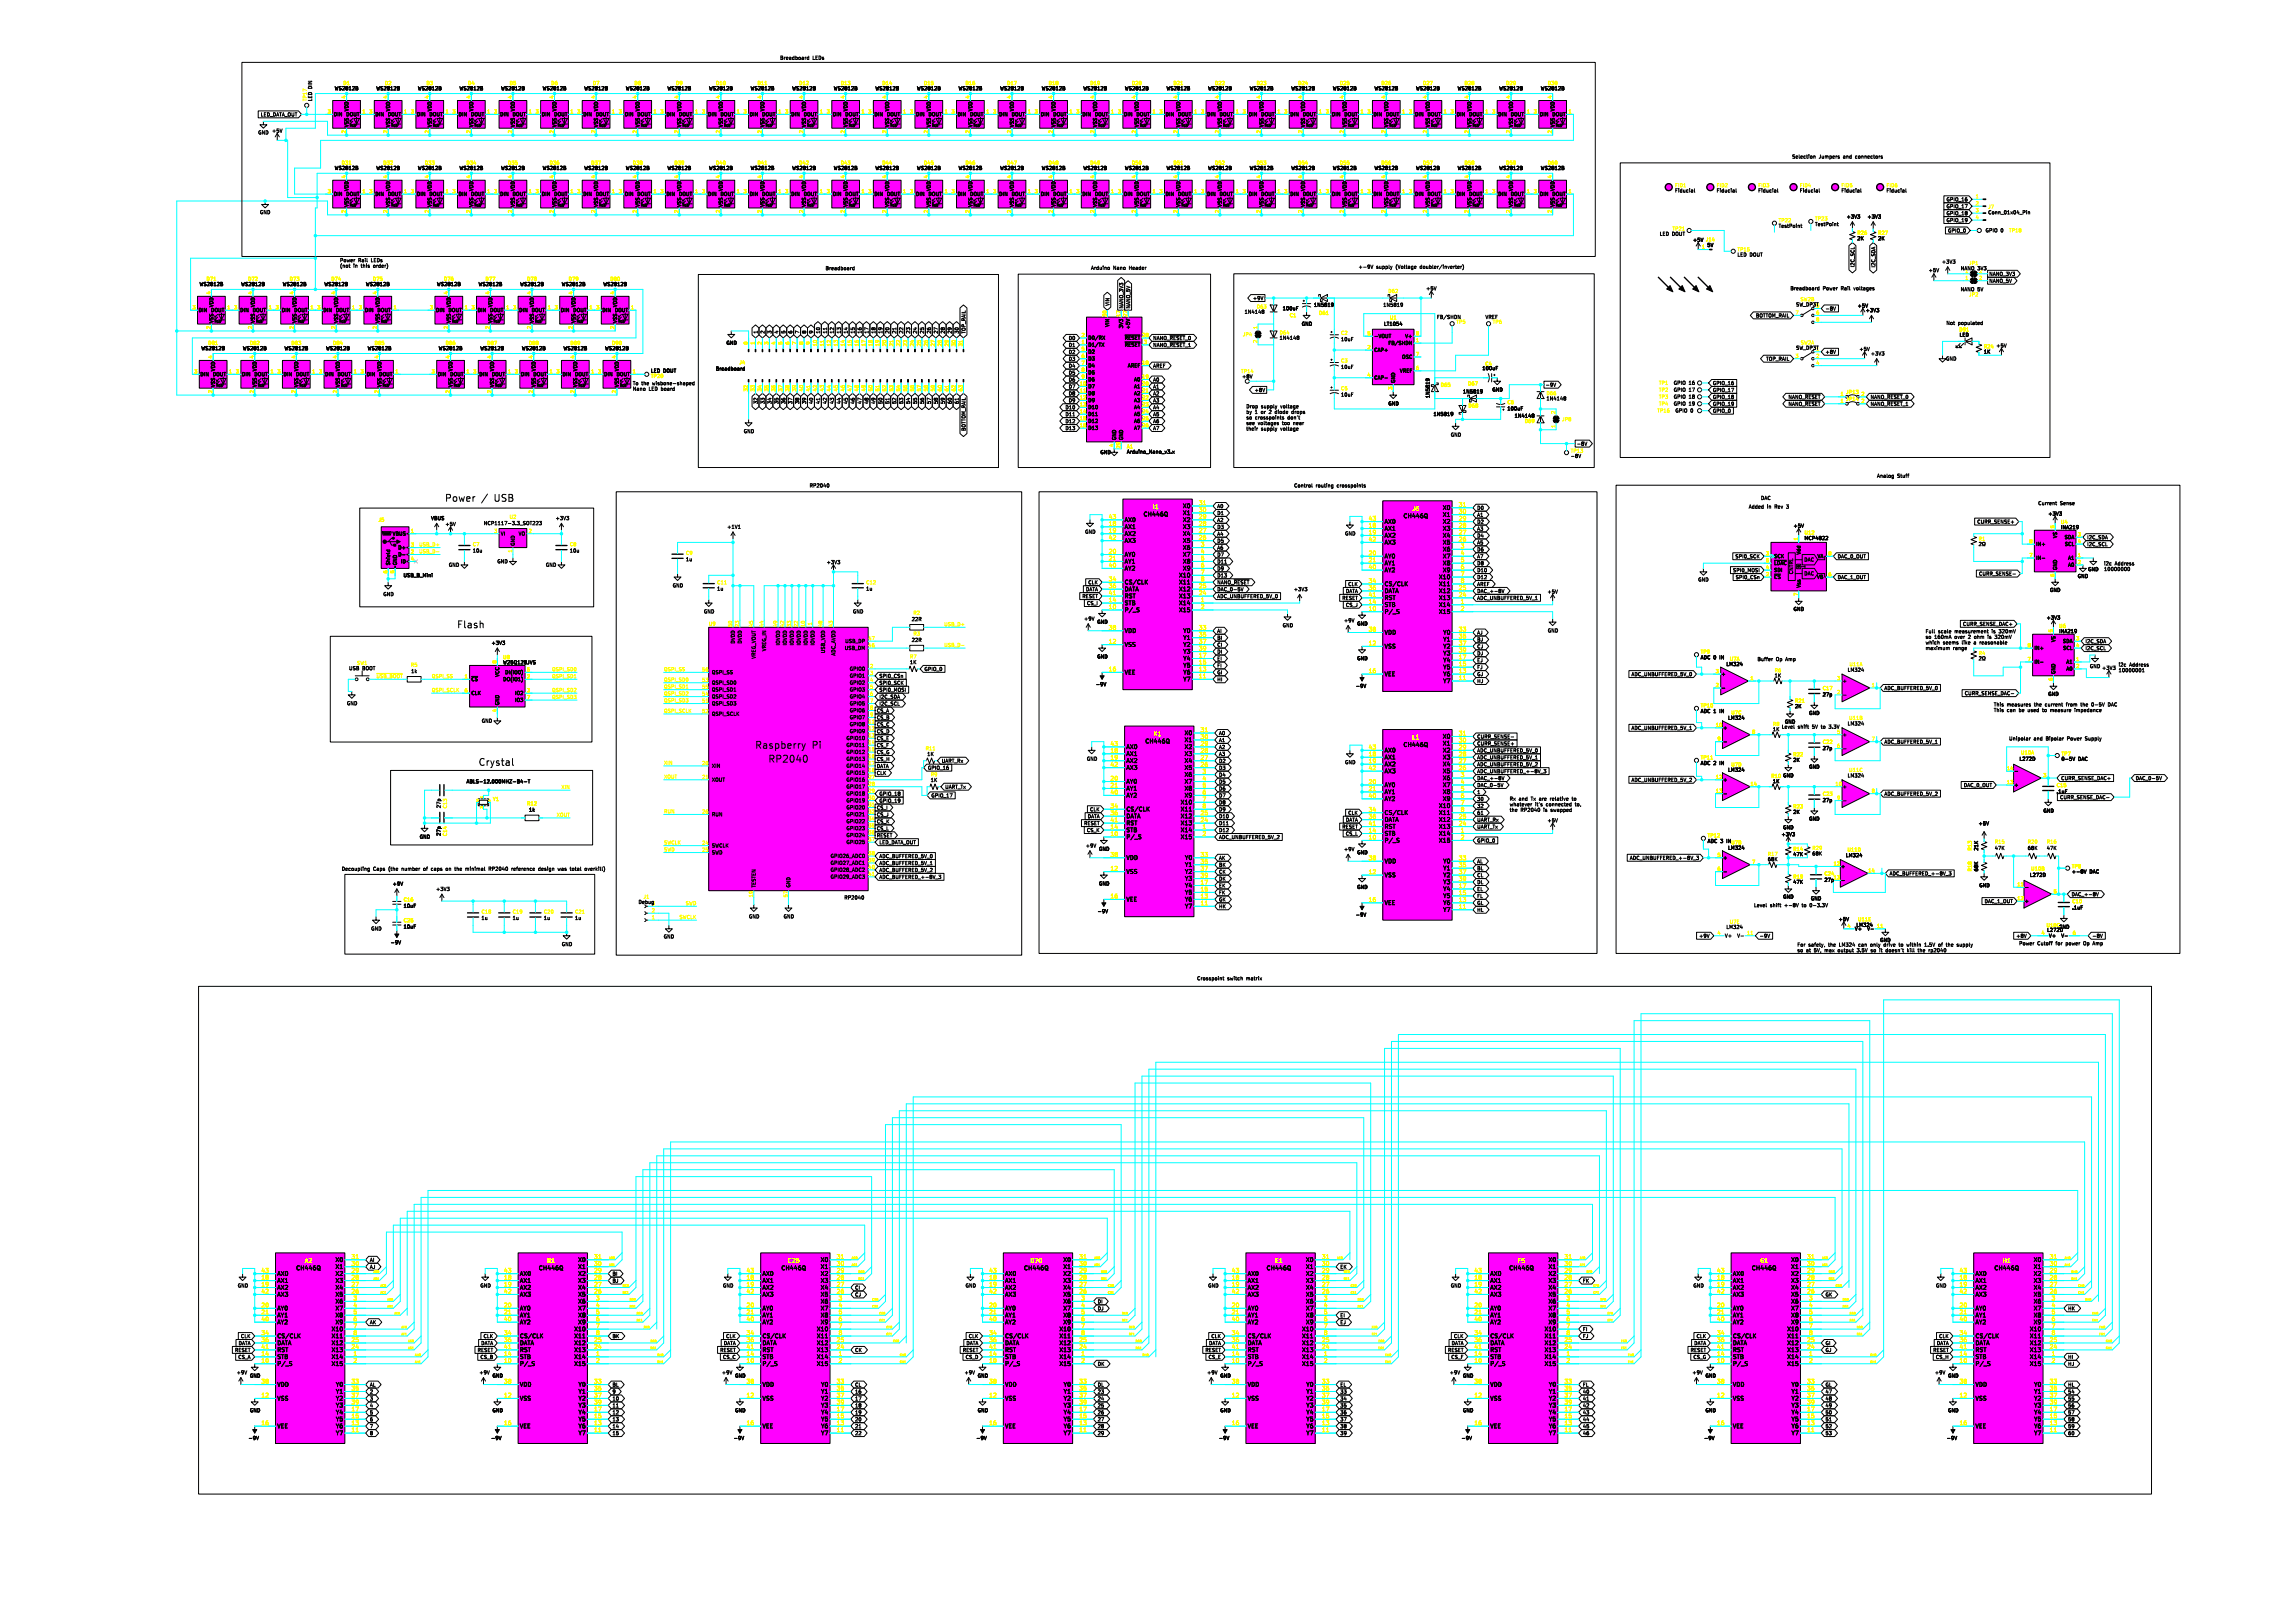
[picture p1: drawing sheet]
<svg xmlns="http://www.w3.org/2000/svg" width="841mm" height="594mm" viewBox="0 0 841 594" stroke-linecap="round" stroke-linejoin="round" font-family="sans-serif">
<defs><g id="words">
<g font-size="3.5">
<text x="162.9" y="184">Power</text>
<text x="180.6" y="184">USB</text>
<text x="167.4" y="230.4">Flash</text>
<text x="276.7" y="274.5">Raspberry</text>
<text x="297.4" y="274.5">Pi</text>
<text x="175.3" y="280.8">Crystal</text>
<text x="281.6" y="279.6">RP2040</text>
</g>
<g font-size="2.1" fill="#ff0">
<text x="439.2" y="185.2">31</text>
<text x="534.4" y="185.8">31</text>
<text x="406.2" y="190.2">43</text>
<text x="422.2" y="187">I1</text>
<text x="439.2" y="187.7">30</text>
<text x="439.2" y="190.2">29</text>
<text x="501.4" y="190.9">43</text>
<text x="517.2" y="187.6">J6</text>
<text x="534.4" y="188.3">30</text>
<text x="534.4" y="190.9">29</text>
<text x="406.2" y="192.8">18</text>
<text x="406.2" y="195.3">19</text>
<text x="406.2" y="197.9">42</text>
<text x="439.2" y="192.8">28</text>
<text x="439.2" y="195.3">27</text>
<text x="439.2" y="197.9">26</text>
<text x="501.4" y="193.4">18</text>
<text x="501.4" y="196">19</text>
<text x="534.4" y="193.4">28</text>
<text x="534.4" y="196">27</text>
<text x="406.2" y="202.9">20</text>
<text x="439.9" y="200.4">3</text>
<text x="439.9" y="202.9">4</text>
<text x="501.4" y="198.5">42</text>
<text x="501.4" y="203.6">20</text>
<text x="534.4" y="198.5">26</text>
<text x="535.1" y="201">3</text>
<text x="535.1" y="203.6">4</text>
<text x="406.2" y="205.5">21</text>
<text x="406.2" y="208">40</text>
<text x="439.9" y="205.5">5</text>
<text x="439.9" y="208">6</text>
<text x="501.4" y="206.1">21</text>
<text x="501.4" y="208.7">40</text>
<text x="535.1" y="206.1">5</text>
<text x="535.1" y="208.7">6</text>
<text x="406.2" y="213.1">34</text>
<text x="406.2" y="215.6">36</text>
<text x="439.2" y="215.6">25</text>
<text x="439.9" y="210.6">7</text>
<text x="439.9" y="213.1">8</text>
<text x="501.4" y="213.7">34</text>
<text x="535.1" y="211.2">7</text>
<text x="535.1" y="213.7">8</text>
<text x="406.2" y="218.2">41</text>
<text x="406.2" y="220.7">14</text>
<text x="439.2" y="218.2">24</text>
<text x="439.9" y="220.7">1</text>
<text x="501.4" y="216.3">36</text>
<text x="501.4" y="218.8">41</text>
<text x="501.4" y="221.4">14</text>
<text x="534.4" y="216.3">25</text>
<text x="534.4" y="218.8">24</text>
<text x="535.1" y="221.4">1</text>
<text x="406.2" y="223.3">10</text>
<text x="439.9" y="223.3">2</text>
<text x="501.4" y="223.9">10</text>
<text x="535.1" y="223.9">2</text>
<text x="406.2" y="230.9">38</text>
<text x="439.2" y="230.9">33</text>
<text x="439.2" y="233.4">35</text>
<text x="501.4" y="231.5">38</text>
<text x="534.4" y="231.5">33</text>
<text x="406.2" y="236">12</text>
<text x="439.2" y="236">37</text>
<text x="439.2" y="238.5">39</text>
<text x="501.4" y="236.6">12</text>
<text x="534.4" y="234.1">35</text>
<text x="534.4" y="236.6">37</text>
<text x="534.4" y="239.1">39</text>
<text x="439.2" y="241">17</text>
<text x="439.2" y="243.6">15</text>
<text x="534.4" y="241.7">17</text>
<text x="534.4" y="244.2">15</text>
<text x="406.2" y="246.1">16</text>
<text x="439.2" y="246.1">13</text>
<text x="439.2" y="248.7">11</text>
<text x="501.4" y="246.8">16</text>
<text x="534.4" y="246.8">13</text>
<text x="534.4" y="249.3">11</text>
<text x="439.8" y="268.4">31</text>
<text x="534.4" y="269.6">31</text>
<text x="406.8" y="273.4">43</text>
<text x="406.8" y="276">18</text>
<text x="422.4" y="270.2">K1</text>
<text x="439.8" y="270.9">30</text>
<text x="439.8" y="273.4">29</text>
<text x="439.8" y="276">28</text>
<text x="501.4" y="274.7">43</text>
<text x="517.1" y="271.4">L1</text>
<text x="534.4" y="272.2">30</text>
<text x="534.4" y="274.7">29</text>
<text x="406.8" y="278.5">19</text>
<text x="406.8" y="281.1">42</text>
<text x="439.8" y="278.5">27</text>
<text x="439.8" y="281.1">26</text>
<text x="501.4" y="277.2">18</text>
<text x="501.4" y="279.8">19</text>
<text x="534.4" y="277.2">28</text>
<text x="534.4" y="279.8">27</text>
<text x="406.8" y="286.1">20</text>
<text x="440.5" y="283.6">3</text>
<text x="440.5" y="286.1">4</text>
<text x="501.4" y="282.3">42</text>
<text x="501.4" y="287.4">20</text>
<text x="534.4" y="282.3">26</text>
<text x="535.1" y="284.9">3</text>
<text x="535.1" y="287.4">4</text>
<text x="406.8" y="288.7">21</text>
<text x="406.8" y="291.2">40</text>
<text x="440.5" y="288.7">5</text>
<text x="440.5" y="291.2">6</text>
<text x="440.5" y="293.8">7</text>
<text x="501.4" y="289.9">21</text>
<text x="501.4" y="292.5">40</text>
<text x="535.1" y="289.9">5</text>
<text x="535.1" y="292.5">6</text>
<text x="406.8" y="296.3">34</text>
<text x="406.8" y="298.8">36</text>
<text x="439.8" y="298.8">25</text>
<text x="440.5" y="296.3">8</text>
<text x="501.4" y="297.6">34</text>
<text x="535.1" y="295">7</text>
<text x="535.1" y="297.6">8</text>
<text x="406.8" y="301.4">41</text>
<text x="406.8" y="303.9">14</text>
<text x="439.8" y="301.4">24</text>
<text x="440.5" y="303.9">1</text>
<text x="501.4" y="300.1">36</text>
<text x="501.4" y="302.6">41</text>
<text x="501.4" y="305.2">14</text>
<text x="534.4" y="300.1">25</text>
<text x="534.4" y="302.6">24</text>
<text x="535.1" y="305.2">1</text>
<text x="406.8" y="306.5">10</text>
<text x="440.5" y="306.5">2</text>
<text x="501.4" y="307.7">10</text>
<text x="535.1" y="307.7">2</text>
<text x="406.8" y="314.1">38</text>
<text x="439.8" y="314.1">33</text>
<text x="439.8" y="316.6">35</text>
<text x="501.4" y="315.3">38</text>
<text x="534.4" y="315.3">33</text>
<text x="534.4" y="317.9">35</text>
<text x="406.8" y="319.2">12</text>
<text x="439.8" y="319.2">37</text>
<text x="439.8" y="321.7">39</text>
<text x="501.4" y="320.4">12</text>
<text x="534.4" y="320.4">37</text>
<text x="534.4" y="323">39</text>
<text x="406.8" y="329.3">16</text>
<text x="439.8" y="324.2">17</text>
<text x="439.8" y="326.8">15</text>
<text x="439.8" y="329.3">13</text>
<text x="534.4" y="325.5">17</text>
<text x="534.4" y="328">15</text>
<text x="439.8" y="331.9">11</text>
<text x="501.4" y="330.6">16</text>
<text x="534.4" y="330.6">13</text>
<text x="534.4" y="333.1">11</text>
<text x="128.7" y="461.4">31</text>
<text x="217.6" y="461.4">31</text>
<text x="306.5" y="461.4">31</text>
<text x="395.4" y="461.4">31</text>
<text x="484.3" y="461.4">31</text>
<text x="573.2" y="461.4">31</text>
<text x="662.1" y="461.4">31</text>
<text x="751" y="461.4">31</text>
<text x="95.6" y="466.5">43</text>
<text x="111.3" y="463.2">A2</text>
<text x="128.7" y="463.9">30</text>
<text x="128.7" y="466.5">29</text>
<text x="184.5" y="466.5">43</text>
<text x="200.1" y="463.2">B1</text>
<text x="217.6" y="463.9">30</text>
<text x="217.6" y="466.5">29</text>
<text x="273.4" y="466.5">43</text>
<text x="288.3" y="463.2">C26</text>
<text x="306.5" y="463.9">30</text>
<text x="306.5" y="466.5">29</text>
<text x="362.3" y="466.5">43</text>
<text x="377.2" y="463.2">D70</text>
<text x="395.4" y="463.9">30</text>
<text x="395.4" y="466.5">29</text>
<text x="451.2" y="466.5">43</text>
<text x="466.9" y="463.2">E1</text>
<text x="484.3" y="463.9">30</text>
<text x="484.3" y="466.5">29</text>
<text x="540.1" y="466.5">43</text>
<text x="555.8" y="463.2">F5</text>
<text x="573.2" y="463.9">30</text>
<text x="573.2" y="466.5">29</text>
<text x="629" y="466.5">43</text>
<text x="644.6" y="463.2">G1</text>
<text x="662.1" y="463.9">30</text>
<text x="662.1" y="466.5">29</text>
<text x="717.9" y="466.5">43</text>
<text x="733.5" y="463.2">H1</text>
<text x="751" y="463.9">30</text>
<text x="751" y="466.5">29</text>
<text x="95.6" y="469">18</text>
<text x="95.6" y="471.6">19</text>
<text x="128.7" y="469">28</text>
<text x="128.7" y="471.6">27</text>
<text x="184.5" y="469">18</text>
<text x="184.5" y="471.6">19</text>
<text x="217.6" y="469">28</text>
<text x="217.6" y="471.6">27</text>
<text x="273.4" y="469">18</text>
<text x="273.4" y="471.6">19</text>
<text x="306.5" y="469">28</text>
<text x="306.5" y="471.6">27</text>
<text x="362.3" y="469">18</text>
<text x="362.3" y="471.6">19</text>
<text x="395.4" y="469">28</text>
<text x="395.4" y="471.6">27</text>
<text x="451.2" y="469">18</text>
<text x="451.2" y="471.6">19</text>
<text x="484.3" y="469">28</text>
<text x="484.3" y="471.6">27</text>
<text x="540.1" y="469">18</text>
<text x="540.1" y="471.6">19</text>
<text x="573.2" y="469">28</text>
<text x="573.2" y="471.6">27</text>
<text x="629" y="469">18</text>
<text x="629" y="471.6">19</text>
<text x="662.1" y="469">28</text>
<text x="662.1" y="471.6">27</text>
<text x="717.9" y="469">18</text>
<text x="717.9" y="471.6">19</text>
<text x="751" y="469">28</text>
<text x="751" y="471.6">27</text>
<text x="95.6" y="474.1">42</text>
<text x="95.6" y="479.2">20</text>
<text x="128.7" y="474.1">26</text>
<text x="129.4" y="476.6">3</text>
<text x="129.4" y="479.2">4</text>
<text x="184.5" y="474.1">42</text>
<text x="184.5" y="479.2">20</text>
<text x="217.6" y="474.1">26</text>
<text x="218.3" y="476.6">3</text>
<text x="218.3" y="479.2">4</text>
<text x="273.4" y="474.1">42</text>
<text x="273.4" y="479.2">20</text>
<text x="306.5" y="474.1">26</text>
<text x="307.2" y="476.6">3</text>
<text x="307.2" y="479.2">4</text>
<text x="362.3" y="474.1">42</text>
<text x="362.3" y="479.2">20</text>
<text x="395.4" y="474.1">26</text>
<text x="396.1" y="476.6">3</text>
<text x="396.1" y="479.2">4</text>
<text x="451.2" y="474.1">42</text>
<text x="451.2" y="479.2">20</text>
<text x="484.3" y="474.1">26</text>
<text x="485" y="476.6">3</text>
<text x="485" y="479.2">4</text>
<text x="540.1" y="474.1">42</text>
<text x="540.1" y="479.2">20</text>
<text x="573.2" y="474.1">26</text>
<text x="573.9" y="476.6">3</text>
<text x="573.9" y="479.2">4</text>
<text x="629" y="474.1">42</text>
<text x="629" y="479.2">20</text>
<text x="662.1" y="474.1">26</text>
<text x="662.8" y="476.6">3</text>
<text x="662.8" y="479.2">4</text>
<text x="717.9" y="474.1">42</text>
<text x="717.9" y="479.2">20</text>
<text x="751" y="474.1">26</text>
<text x="751.7" y="476.6">3</text>
<text x="751.7" y="479.2">4</text>
<text x="95.6" y="481.7">21</text>
<text x="95.6" y="484.3">40</text>
<text x="129.4" y="481.7">5</text>
<text x="129.4" y="484.3">6</text>
<text x="184.5" y="481.7">21</text>
<text x="184.5" y="484.3">40</text>
<text x="218.3" y="481.7">5</text>
<text x="218.3" y="484.3">6</text>
<text x="273.4" y="481.7">21</text>
<text x="273.4" y="484.3">40</text>
<text x="307.2" y="481.7">5</text>
<text x="307.2" y="484.3">6</text>
<text x="362.3" y="481.7">21</text>
<text x="362.3" y="484.3">40</text>
<text x="396.1" y="481.7">5</text>
<text x="396.1" y="484.3">6</text>
<text x="451.2" y="481.7">21</text>
<text x="451.2" y="484.3">40</text>
<text x="485" y="481.7">5</text>
<text x="485" y="484.3">6</text>
<text x="540.1" y="481.7">21</text>
<text x="540.1" y="484.3">40</text>
<text x="573.9" y="481.7">5</text>
<text x="573.9" y="484.3">6</text>
<text x="629" y="481.7">21</text>
<text x="629" y="484.3">40</text>
<text x="662.8" y="481.7">5</text>
<text x="662.8" y="484.3">6</text>
<text x="717.9" y="481.7">21</text>
<text x="717.9" y="484.3">40</text>
<text x="751.7" y="481.7">5</text>
<text x="751.7" y="484.3">6</text>
<text x="95.6" y="489.3">34</text>
<text x="95.6" y="491.9">36</text>
<text x="128.7" y="491.9">25</text>
<text x="129.4" y="486.8">7</text>
<text x="129.4" y="489.3">8</text>
<text x="184.5" y="489.3">34</text>
<text x="184.5" y="491.9">36</text>
<text x="217.6" y="491.9">25</text>
<text x="218.3" y="486.8">7</text>
<text x="218.3" y="489.3">8</text>
<text x="273.4" y="489.3">34</text>
<text x="273.4" y="491.9">36</text>
<text x="306.5" y="491.9">25</text>
<text x="307.2" y="486.8">7</text>
<text x="307.2" y="489.3">8</text>
<text x="362.3" y="489.3">34</text>
<text x="362.3" y="491.9">36</text>
<text x="395.4" y="491.9">25</text>
<text x="396.1" y="486.8">7</text>
<text x="396.1" y="489.3">8</text>
<text x="451.2" y="489.3">34</text>
<text x="451.2" y="491.9">36</text>
<text x="484.3" y="491.9">25</text>
<text x="485" y="486.8">7</text>
<text x="485" y="489.3">8</text>
<text x="540.1" y="489.3">34</text>
<text x="540.1" y="491.9">36</text>
<text x="573.2" y="491.9">25</text>
<text x="573.9" y="486.8">7</text>
<text x="573.9" y="489.3">8</text>
<text x="629" y="489.3">34</text>
<text x="629" y="491.9">36</text>
<text x="662.1" y="491.9">25</text>
<text x="662.8" y="486.8">7</text>
<text x="662.8" y="489.3">8</text>
<text x="717.9" y="489.3">34</text>
<text x="717.9" y="491.9">36</text>
<text x="751" y="491.9">25</text>
<text x="751.7" y="486.8">7</text>
<text x="751.7" y="489.3">8</text>
<text x="95.6" y="494.4">41</text>
<text x="95.6" y="497">14</text>
<text x="128.7" y="494.4">24</text>
<text x="129.4" y="497">1</text>
<text x="184.5" y="494.4">41</text>
<text x="184.5" y="497">14</text>
<text x="217.6" y="494.4">24</text>
<text x="218.3" y="497">1</text>
<text x="273.4" y="494.4">41</text>
<text x="273.4" y="497">14</text>
<text x="306.5" y="494.4">24</text>
<text x="307.2" y="497">1</text>
<text x="362.3" y="494.4">41</text>
<text x="362.3" y="497">14</text>
<text x="395.4" y="494.4">24</text>
<text x="396.1" y="497">1</text>
<text x="451.2" y="494.4">41</text>
<text x="451.2" y="497">14</text>
<text x="484.3" y="494.4">24</text>
<text x="485" y="497">1</text>
<text x="540.1" y="494.4">41</text>
<text x="540.1" y="497">14</text>
<text x="573.2" y="494.4">24</text>
<text x="573.9" y="497">1</text>
<text x="629" y="494.4">41</text>
<text x="629" y="497">14</text>
<text x="662.1" y="494.4">24</text>
<text x="662.8" y="497">1</text>
<text x="717.9" y="494.4">41</text>
<text x="717.9" y="497">14</text>
<text x="751" y="494.4">24</text>
<text x="751.7" y="497">1</text>
<text x="95.6" y="499.5">10</text>
<text x="129.4" y="499.5">2</text>
<text x="184.5" y="499.5">10</text>
<text x="218.3" y="499.5">2</text>
<text x="273.4" y="499.5">10</text>
<text x="307.2" y="499.5">2</text>
<text x="362.3" y="499.5">10</text>
<text x="396.1" y="499.5">2</text>
<text x="451.2" y="499.5">10</text>
<text x="485" y="499.5">2</text>
<text x="540.1" y="499.5">10</text>
<text x="573.9" y="499.5">2</text>
<text x="629" y="499.5">10</text>
<text x="662.8" y="499.5">2</text>
<text x="717.9" y="499.5">10</text>
<text x="751.7" y="499.5">2</text>
<text x="95.6" y="507.1">38</text>
<text x="128.7" y="507.1">33</text>
<text x="128.7" y="509.7">35</text>
<text x="184.5" y="507.1">38</text>
<text x="217.6" y="507.1">33</text>
<text x="217.6" y="509.7">35</text>
<text x="273.4" y="507.1">38</text>
<text x="306.5" y="507.1">33</text>
<text x="306.5" y="509.7">35</text>
<text x="362.3" y="507.1">38</text>
<text x="395.4" y="507.1">33</text>
<text x="395.4" y="509.7">35</text>
<text x="451.2" y="507.1">38</text>
<text x="484.3" y="507.1">33</text>
<text x="484.3" y="509.7">35</text>
<text x="540.1" y="507.1">38</text>
<text x="573.2" y="507.1">33</text>
<text x="573.2" y="509.7">35</text>
<text x="629" y="507.1">38</text>
<text x="662.1" y="507.1">33</text>
<text x="662.1" y="509.7">35</text>
<text x="717.9" y="507.1">38</text>
<text x="751" y="507.1">33</text>
<text x="751" y="509.7">35</text>
<text x="95.6" y="512.2">12</text>
<text x="128.7" y="512.2">37</text>
<text x="128.7" y="514.7">39</text>
<text x="184.5" y="512.2">12</text>
<text x="217.6" y="512.2">37</text>
<text x="217.6" y="514.7">39</text>
<text x="273.4" y="512.2">12</text>
<text x="306.5" y="512.2">37</text>
<text x="306.5" y="514.7">39</text>
<text x="362.3" y="512.2">12</text>
<text x="395.4" y="512.2">37</text>
<text x="395.4" y="514.7">39</text>
<text x="451.2" y="512.2">12</text>
<text x="484.3" y="512.2">37</text>
<text x="484.3" y="514.7">39</text>
<text x="540.1" y="512.2">12</text>
<text x="573.2" y="512.2">37</text>
<text x="573.2" y="514.7">39</text>
<text x="629" y="512.2">12</text>
<text x="662.1" y="512.2">37</text>
<text x="662.1" y="514.7">39</text>
<text x="717.9" y="512.2">12</text>
<text x="751" y="512.2">37</text>
<text x="751" y="514.7">39</text>
<text x="128.7" y="517.3">17</text>
<text x="128.7" y="519.8">15</text>
<text x="217.6" y="517.3">17</text>
<text x="217.6" y="519.8">15</text>
<text x="306.5" y="517.3">17</text>
<text x="306.5" y="519.8">15</text>
<text x="395.4" y="517.3">17</text>
<text x="395.4" y="519.8">15</text>
<text x="484.3" y="517.3">17</text>
<text x="484.3" y="519.8">15</text>
<text x="573.2" y="517.3">17</text>
<text x="573.2" y="519.8">15</text>
<text x="662.1" y="517.3">17</text>
<text x="662.1" y="519.8">15</text>
<text x="751" y="517.3">17</text>
<text x="751" y="519.8">15</text>
<text x="95.6" y="522.4">16</text>
<text x="128.7" y="522.4">13</text>
<text x="128.7" y="524.9">11</text>
<text x="184.5" y="522.4">16</text>
<text x="217.6" y="522.4">13</text>
<text x="217.6" y="524.9">11</text>
<text x="273.4" y="522.4">16</text>
<text x="306.5" y="522.4">13</text>
<text x="306.5" y="524.9">11</text>
<text x="362.3" y="522.4">16</text>
<text x="395.4" y="522.4">13</text>
<text x="395.4" y="524.9">11</text>
<text x="451.2" y="522.4">16</text>
<text x="484.3" y="522.4">13</text>
<text x="484.3" y="524.9">11</text>
<text x="540.1" y="522.4">16</text>
<text x="573.2" y="522.4">13</text>
<text x="573.2" y="524.9">11</text>
<text x="629" y="522.4">16</text>
<text x="662.1" y="522.4">13</text>
<text x="662.1" y="524.9">11</text>
<text x="717.9" y="522.4">16</text>
<text x="751" y="522.4">13</text>
<text x="751" y="524.9">11</text>
</g>
<g font-size="2.1">
<text x="412" y="191.5">AX0</text>
<text x="418.9" y="189.4">CH446Q</text>
<text x="433.4" y="186.4">X0</text>
<text x="433.4" y="188.9">X1</text>
<text x="433.4" y="191.5">X2</text>
<text x="514.2" y="190.1">CH446Q</text>
<text x="528.6" y="187">X0</text>
<text x="528.6" y="189.6">X1</text>
<text x="412" y="194">AX1</text>
<text x="412" y="196.6">AX2</text>
<text x="433.4" y="194">X3</text>
<text x="433.4" y="196.6">X4</text>
<text x="507.2" y="192.1">AX0</text>
<text x="507.2" y="194.7">AX1</text>
<text x="507.2" y="197.2">AX2</text>
<text x="528.6" y="192.1">X2</text>
<text x="528.6" y="194.7">X3</text>
<text x="528.6" y="197.2">X4</text>
<text x="412" y="199.1">AX3</text>
<text x="433.4" y="199.1">X5</text>
<text x="433.4" y="201.6">X6</text>
<text x="507.2" y="199.7">AX3</text>
<text x="528.6" y="199.7">X5</text>
<text x="528.6" y="202.3">X6</text>
<text x="412" y="204.2">AY0</text>
<text x="412" y="206.7">AY1</text>
<text x="412" y="209.3">AY2</text>
<text x="433.4" y="204.2">X7</text>
<text x="433.4" y="206.7">X8</text>
<text x="433.4" y="209.3">X9</text>
<text x="507.2" y="204.8">AY0</text>
<text x="507.2" y="207.4">AY1</text>
<text x="507.2" y="209.9">AY2</text>
<text x="528.6" y="204.8">X7</text>
<text x="528.6" y="207.4">X8</text>
<text x="528.6" y="209.9">X9</text>
<text x="412" y="214.3">CS/CLK</text>
<text x="431.9" y="211.8">X10</text>
<text x="431.9" y="214.3">X11</text>
<text x="507.2" y="215">CS/CLK</text>
<text x="527.2" y="212.4">X10</text>
<text x="527.2" y="215">X11</text>
<text x="412" y="216.9">DATA</text>
<text x="412" y="219.4">RST</text>
<text x="412" y="222">STB</text>
<text x="431.9" y="216.9">X12</text>
<text x="431.9" y="219.4">X13</text>
<text x="431.9" y="222">X14</text>
<text x="507.2" y="217.5">DATA</text>
<text x="507.2" y="220.1">RST</text>
<text x="527.2" y="217.5">X12</text>
<text x="527.2" y="220.1">X13</text>
<text x="412" y="224.5">P/_S</text>
<text x="431.9" y="224.5">X15</text>
<text x="507.2" y="222.6">STB</text>
<text x="507.2" y="225.1">P/_S</text>
<text x="527.2" y="222.6">X14</text>
<text x="527.2" y="225.1">X15</text>
<text x="412" y="232.1">VDD</text>
<text x="433.5" y="232.1">Y0</text>
<text x="507.2" y="232.8">VDD</text>
<text x="528.8" y="232.8">Y0</text>
<text x="412" y="237.2">VSS</text>
<text x="433.5" y="234.7">Y1</text>
<text x="433.5" y="237.2">Y2</text>
<text x="433.5" y="239.7">Y3</text>
<text x="507.2" y="237.8">VSS</text>
<text x="528.8" y="235.3">Y1</text>
<text x="528.8" y="237.8">Y2</text>
<text x="433.5" y="242.3">Y4</text>
<text x="433.5" y="244.8">Y5</text>
<text x="528.8" y="240.4">Y3</text>
<text x="528.8" y="242.9">Y4</text>
<text x="528.8" y="245.5">Y5</text>
<text x="412" y="247.4">VEE</text>
<text x="433.5" y="247.4">Y6</text>
<text x="433.5" y="249.9">Y7</text>
<text x="507.2" y="248">VEE</text>
<text x="528.8" y="248">Y6</text>
<text x="528.8" y="250.5">Y7</text>
<text x="434" y="269.6">X0</text>
<text x="412.6" y="274.7">AX0</text>
<text x="419.6" y="272.6">CH446Q</text>
<text x="434" y="272.1">X1</text>
<text x="434" y="274.7">X2</text>
<text x="507.2" y="275.9">AX0</text>
<text x="514.2" y="273.9">CH446Q</text>
<text x="528.6" y="270.9">X0</text>
<text x="528.6" y="273.4">X1</text>
<text x="528.6" y="275.9">X2</text>
<text x="412.6" y="277.2">AX1</text>
<text x="412.6" y="279.7">AX2</text>
<text x="434" y="277.2">X3</text>
<text x="434" y="279.7">X4</text>
<text x="507.2" y="278.5">AX1</text>
<text x="507.2" y="281">AX2</text>
<text x="528.6" y="278.5">X3</text>
<text x="528.6" y="281">X4</text>
<text x="412.6" y="282.3">AX3</text>
<text x="412.6" y="287.4">AY0</text>
<text x="434" y="282.3">X5</text>
<text x="434" y="284.8">X6</text>
<text x="434" y="287.4">X7</text>
<text x="507.2" y="283.6">AX3</text>
<text x="528.6" y="283.6">X5</text>
<text x="528.6" y="286.1">X6</text>
<text x="412.6" y="289.9">AY1</text>
<text x="412.6" y="292.4">AY2</text>
<text x="434" y="289.9">X8</text>
<text x="434" y="292.4">X9</text>
<text x="507.2" y="288.6">AY0</text>
<text x="507.2" y="291.2">AY1</text>
<text x="507.2" y="293.7">AY2</text>
<text x="528.6" y="288.6">X7</text>
<text x="528.6" y="291.2">X8</text>
<text x="528.6" y="293.7">X9</text>
<text x="412.6" y="297.5">CS/CLK</text>
<text x="432.6" y="295">X10</text>
<text x="432.6" y="297.5">X11</text>
<text x="507.2" y="298.8">CS/CLK</text>
<text x="527.2" y="296.3">X10</text>
<text x="527.2" y="298.8">X11</text>
<text x="412.6" y="300.1">DATA</text>
<text x="412.6" y="302.6">RST</text>
<text x="412.6" y="305.1">STB</text>
<text x="432.6" y="300.1">X12</text>
<text x="432.6" y="302.6">X13</text>
<text x="432.6" y="305.1">X14</text>
<text x="507.2" y="301.3">DATA</text>
<text x="507.2" y="303.9">RST</text>
<text x="527.2" y="301.3">X12</text>
<text x="527.2" y="303.9">X13</text>
<text x="412.6" y="307.7">P/_S</text>
<text x="432.6" y="307.7">X15</text>
<text x="507.2" y="306.4">STB</text>
<text x="507.2" y="309">P/_S</text>
<text x="527.2" y="306.4">X14</text>
<text x="527.2" y="309">X15</text>
<text x="412.6" y="315.3">VDD</text>
<text x="434.1" y="315.3">Y0</text>
<text x="434.1" y="317.8">Y1</text>
<text x="507.2" y="316.6">VDD</text>
<text x="528.8" y="316.6">Y0</text>
<text x="412.6" y="320.4">VSS</text>
<text x="434.1" y="320.4">Y2</text>
<text x="434.1" y="322.9">Y3</text>
<text x="507.2" y="321.7">VSS</text>
<text x="528.8" y="319.1">Y1</text>
<text x="528.8" y="321.7">Y2</text>
<text x="434.1" y="325.5">Y4</text>
<text x="434.1" y="328">Y5</text>
<text x="528.8" y="324.2">Y3</text>
<text x="528.8" y="326.7">Y4</text>
<text x="528.8" y="329.3">Y5</text>
<text x="412.6" y="330.5">VEE</text>
<text x="434.1" y="330.5">Y6</text>
<text x="434.1" y="333.1">Y7</text>
<text x="507.2" y="331.8">VEE</text>
<text x="528.8" y="331.8">Y6</text>
<text x="528.8" y="334.4">Y7</text>
<text x="101.5" y="467.7">AX0</text>
<text x="108.4" y="465.7">CH446Q</text>
<text x="122.8" y="462.6">X0</text>
<text x="122.8" y="465.2">X1</text>
<text x="122.8" y="467.7">X2</text>
<text x="190.4" y="467.7">AX0</text>
<text x="197.3" y="465.7">CH446Q</text>
<text x="211.7" y="462.6">X0</text>
<text x="211.7" y="465.2">X1</text>
<text x="211.7" y="467.7">X2</text>
<text x="279.3" y="467.7">AX0</text>
<text x="286.2" y="465.7">CH446Q</text>
<text x="300.6" y="462.6">X0</text>
<text x="300.6" y="465.2">X1</text>
<text x="300.6" y="467.7">X2</text>
<text x="368.2" y="467.7">AX0</text>
<text x="375.1" y="465.7">CH446Q</text>
<text x="389.5" y="462.6">X0</text>
<text x="389.5" y="465.2">X1</text>
<text x="389.5" y="467.7">X2</text>
<text x="457.1" y="467.7">AX0</text>
<text x="464" y="465.7">CH446Q</text>
<text x="478.4" y="462.6">X0</text>
<text x="478.4" y="465.2">X1</text>
<text x="478.4" y="467.7">X2</text>
<text x="546" y="467.7">AX0</text>
<text x="552.9" y="465.7">CH446Q</text>
<text x="567.3" y="462.6">X0</text>
<text x="567.3" y="465.2">X1</text>
<text x="567.3" y="467.7">X2</text>
<text x="634.9" y="467.7">AX0</text>
<text x="641.8" y="465.7">CH446Q</text>
<text x="656.2" y="462.6">X0</text>
<text x="656.2" y="465.2">X1</text>
<text x="656.2" y="467.7">X2</text>
<text x="723.8" y="467.7">AX0</text>
<text x="730.7" y="465.7">CH446Q</text>
<text x="745.1" y="462.6">X0</text>
<text x="745.1" y="465.2">X1</text>
<text x="745.1" y="467.7">X2</text>
<text x="101.5" y="470.2">AX1</text>
<text x="101.5" y="472.8">AX2</text>
<text x="122.8" y="470.2">X3</text>
<text x="122.8" y="472.8">X4</text>
<text x="190.4" y="470.2">AX1</text>
<text x="190.4" y="472.8">AX2</text>
<text x="211.7" y="470.2">X3</text>
<text x="211.7" y="472.8">X4</text>
<text x="279.3" y="470.2">AX1</text>
<text x="279.3" y="472.8">AX2</text>
<text x="300.6" y="470.2">X3</text>
<text x="300.6" y="472.8">X4</text>
<text x="368.2" y="470.2">AX1</text>
<text x="368.2" y="472.8">AX2</text>
<text x="389.5" y="470.2">X3</text>
<text x="389.5" y="472.8">X4</text>
<text x="457.1" y="470.2">AX1</text>
<text x="457.1" y="472.8">AX2</text>
<text x="478.4" y="470.2">X3</text>
<text x="478.4" y="472.8">X4</text>
<text x="546" y="470.2">AX1</text>
<text x="546" y="472.8">AX2</text>
<text x="567.3" y="470.2">X3</text>
<text x="567.3" y="472.8">X4</text>
<text x="634.9" y="470.2">AX1</text>
<text x="634.9" y="472.8">AX2</text>
<text x="656.2" y="470.2">X3</text>
<text x="656.2" y="472.8">X4</text>
<text x="723.8" y="470.2">AX1</text>
<text x="723.8" y="472.8">AX2</text>
<text x="745.1" y="470.2">X3</text>
<text x="745.1" y="472.8">X4</text>
<text x="101.5" y="475.3">AX3</text>
<text x="122.8" y="475.3">X5</text>
<text x="122.8" y="477.9">X6</text>
<text x="190.4" y="475.3">AX3</text>
<text x="211.7" y="475.3">X5</text>
<text x="211.7" y="477.9">X6</text>
<text x="279.3" y="475.3">AX3</text>
<text x="300.6" y="475.3">X5</text>
<text x="300.6" y="477.9">X6</text>
<text x="368.2" y="475.3">AX3</text>
<text x="389.5" y="475.3">X5</text>
<text x="389.5" y="477.9">X6</text>
<text x="457.1" y="475.3">AX3</text>
<text x="478.4" y="475.3">X5</text>
<text x="478.4" y="477.9">X6</text>
<text x="546" y="475.3">AX3</text>
<text x="567.3" y="475.3">X5</text>
<text x="567.3" y="477.9">X6</text>
<text x="634.9" y="475.3">AX3</text>
<text x="656.2" y="475.3">X5</text>
<text x="656.2" y="477.9">X6</text>
<text x="723.8" y="475.3">AX3</text>
<text x="745.1" y="475.3">X5</text>
<text x="745.1" y="477.9">X6</text>
<text x="101.5" y="480.4">AY0</text>
<text x="101.5" y="482.9">AY1</text>
<text x="101.5" y="485.5">AY2</text>
<text x="122.8" y="480.4">X7</text>
<text x="122.8" y="482.9">X8</text>
<text x="122.8" y="485.5">X9</text>
<text x="190.4" y="480.4">AY0</text>
<text x="190.4" y="482.9">AY1</text>
<text x="190.4" y="485.5">AY2</text>
<text x="211.7" y="480.4">X7</text>
<text x="211.7" y="482.9">X8</text>
<text x="211.7" y="485.5">X9</text>
<text x="279.3" y="480.4">AY0</text>
<text x="279.3" y="482.9">AY1</text>
<text x="279.3" y="485.5">AY2</text>
<text x="300.6" y="480.4">X7</text>
<text x="300.6" y="482.9">X8</text>
<text x="300.6" y="485.5">X9</text>
<text x="368.2" y="480.4">AY0</text>
<text x="368.2" y="482.9">AY1</text>
<text x="368.2" y="485.5">AY2</text>
<text x="389.5" y="480.4">X7</text>
<text x="389.5" y="482.9">X8</text>
<text x="389.5" y="485.5">X9</text>
<text x="457.1" y="480.4">AY0</text>
<text x="457.1" y="482.9">AY1</text>
<text x="457.1" y="485.5">AY2</text>
<text x="478.4" y="480.4">X7</text>
<text x="478.4" y="482.9">X8</text>
<text x="478.4" y="485.5">X9</text>
<text x="546" y="480.4">AY0</text>
<text x="546" y="482.9">AY1</text>
<text x="546" y="485.5">AY2</text>
<text x="567.3" y="480.4">X7</text>
<text x="567.3" y="482.9">X8</text>
<text x="567.3" y="485.5">X9</text>
<text x="634.9" y="480.4">AY0</text>
<text x="634.9" y="482.9">AY1</text>
<text x="634.9" y="485.5">AY2</text>
<text x="656.2" y="480.4">X7</text>
<text x="656.2" y="482.9">X8</text>
<text x="656.2" y="485.5">X9</text>
<text x="723.8" y="480.4">AY0</text>
<text x="723.8" y="482.9">AY1</text>
<text x="723.8" y="485.5">AY2</text>
<text x="745.1" y="480.4">X7</text>
<text x="745.1" y="482.9">X8</text>
<text x="745.1" y="485.5">X9</text>
<text x="101.5" y="490.6">CS/CLK</text>
<text x="121.4" y="488">X10</text>
<text x="121.4" y="490.6">X11</text>
<text x="190.4" y="490.6">CS/CLK</text>
<text x="210.3" y="488">X10</text>
<text x="210.3" y="490.6">X11</text>
<text x="279.3" y="490.6">CS/CLK</text>
<text x="299.2" y="488">X10</text>
<text x="299.2" y="490.6">X11</text>
<text x="368.2" y="490.6">CS/CLK</text>
<text x="388.1" y="488">X10</text>
<text x="388.1" y="490.6">X11</text>
<text x="457.1" y="490.6">CS/CLK</text>
<text x="477" y="488">X10</text>
<text x="477" y="490.6">X11</text>
<text x="546" y="490.6">CS/CLK</text>
<text x="565.9" y="488">X10</text>
<text x="565.9" y="490.6">X11</text>
<text x="634.9" y="490.6">CS/CLK</text>
<text x="654.8" y="488">X10</text>
<text x="654.8" y="490.6">X11</text>
<text x="723.8" y="490.6">CS/CLK</text>
<text x="743.7" y="488">X10</text>
<text x="743.7" y="490.6">X11</text>
<text x="101.5" y="493.1">DATA</text>
<text x="101.5" y="495.6">RST</text>
<text x="121.4" y="493.1">X12</text>
<text x="121.4" y="495.6">X13</text>
<text x="190.4" y="493.1">DATA</text>
<text x="190.4" y="495.6">RST</text>
<text x="210.3" y="493.1">X12</text>
<text x="210.3" y="495.6">X13</text>
<text x="279.3" y="493.1">DATA</text>
<text x="279.3" y="495.6">RST</text>
<text x="299.2" y="493.1">X12</text>
<text x="299.2" y="495.6">X13</text>
<text x="368.2" y="493.1">DATA</text>
<text x="368.2" y="495.6">RST</text>
<text x="388.1" y="493.1">X12</text>
<text x="388.1" y="495.6">X13</text>
<text x="457.1" y="493.1">DATA</text>
<text x="457.1" y="495.6">RST</text>
<text x="477" y="493.1">X12</text>
<text x="477" y="495.6">X13</text>
<text x="546" y="493.1">DATA</text>
<text x="546" y="495.6">RST</text>
<text x="565.9" y="493.1">X12</text>
<text x="565.9" y="495.6">X13</text>
<text x="634.9" y="493.1">DATA</text>
<text x="634.9" y="495.6">RST</text>
<text x="654.8" y="493.1">X12</text>
<text x="654.8" y="495.6">X13</text>
<text x="723.8" y="493.1">DATA</text>
<text x="723.8" y="495.6">RST</text>
<text x="743.7" y="493.1">X12</text>
<text x="743.7" y="495.6">X13</text>
<text x="101.5" y="498.2">STB</text>
<text x="101.5" y="500.7">P/_S</text>
<text x="121.4" y="498.2">X14</text>
<text x="121.4" y="500.7">X15</text>
<text x="190.4" y="498.2">STB</text>
<text x="190.4" y="500.7">P/_S</text>
<text x="210.3" y="498.2">X14</text>
<text x="210.3" y="500.7">X15</text>
<text x="279.3" y="498.2">STB</text>
<text x="279.3" y="500.7">P/_S</text>
<text x="299.2" y="498.2">X14</text>
<text x="299.2" y="500.7">X15</text>
<text x="368.2" y="498.2">STB</text>
<text x="368.2" y="500.7">P/_S</text>
<text x="388.1" y="498.2">X14</text>
<text x="388.1" y="500.7">X15</text>
<text x="457.1" y="498.2">STB</text>
<text x="457.1" y="500.7">P/_S</text>
<text x="477" y="498.2">X14</text>
<text x="477" y="500.7">X15</text>
<text x="546" y="498.2">STB</text>
<text x="546" y="500.7">P/_S</text>
<text x="565.9" y="498.2">X14</text>
<text x="565.9" y="500.7">X15</text>
<text x="634.9" y="498.2">STB</text>
<text x="634.9" y="500.7">P/_S</text>
<text x="654.8" y="498.2">X14</text>
<text x="654.8" y="500.7">X15</text>
<text x="723.8" y="498.2">STB</text>
<text x="723.8" y="500.7">P/_S</text>
<text x="743.7" y="498.2">X14</text>
<text x="743.7" y="500.7">X15</text>
<text x="101.5" y="508.3">VDD</text>
<text x="123" y="508.3">Y0</text>
<text x="190.4" y="508.3">VDD</text>
<text x="211.9" y="508.3">Y0</text>
<text x="279.3" y="508.3">VDD</text>
<text x="300.8" y="508.3">Y0</text>
<text x="368.2" y="508.3">VDD</text>
<text x="389.7" y="508.3">Y0</text>
<text x="457.1" y="508.3">VDD</text>
<text x="478.6" y="508.3">Y0</text>
<text x="546" y="508.3">VDD</text>
<text x="567.5" y="508.3">Y0</text>
<text x="634.9" y="508.3">VDD</text>
<text x="656.4" y="508.3">Y0</text>
<text x="723.8" y="508.3">VDD</text>
<text x="745.3" y="508.3">Y0</text>
<text x="101.5" y="513.4">VSS</text>
<text x="123" y="510.9">Y1</text>
<text x="123" y="513.4">Y2</text>
<text x="123" y="516">Y3</text>
<text x="190.4" y="513.4">VSS</text>
<text x="211.9" y="510.9">Y1</text>
<text x="211.9" y="513.4">Y2</text>
<text x="211.9" y="516">Y3</text>
<text x="279.3" y="513.4">VSS</text>
<text x="300.8" y="510.9">Y1</text>
<text x="300.8" y="513.4">Y2</text>
<text x="300.8" y="516">Y3</text>
<text x="368.2" y="513.4">VSS</text>
<text x="389.7" y="510.9">Y1</text>
<text x="389.7" y="513.4">Y2</text>
<text x="389.7" y="516">Y3</text>
<text x="457.1" y="513.4">VSS</text>
<text x="478.6" y="510.9">Y1</text>
<text x="478.6" y="513.4">Y2</text>
<text x="478.6" y="516">Y3</text>
<text x="546" y="513.4">VSS</text>
<text x="567.5" y="510.9">Y1</text>
<text x="567.5" y="513.4">Y2</text>
<text x="567.5" y="516">Y3</text>
<text x="634.9" y="513.4">VSS</text>
<text x="656.4" y="510.9">Y1</text>
<text x="656.4" y="513.4">Y2</text>
<text x="656.4" y="516">Y3</text>
<text x="723.8" y="513.4">VSS</text>
<text x="745.3" y="510.9">Y1</text>
<text x="745.3" y="513.4">Y2</text>
<text x="745.3" y="516">Y3</text>
<text x="123" y="518.5">Y4</text>
<text x="123" y="521">Y5</text>
<text x="211.9" y="518.5">Y4</text>
<text x="211.9" y="521">Y5</text>
<text x="300.8" y="518.5">Y4</text>
<text x="300.8" y="521">Y5</text>
<text x="389.7" y="518.5">Y4</text>
<text x="389.7" y="521">Y5</text>
<text x="478.6" y="518.5">Y4</text>
<text x="478.6" y="521">Y5</text>
<text x="567.5" y="518.5">Y4</text>
<text x="567.5" y="521">Y5</text>
<text x="656.4" y="518.5">Y4</text>
<text x="656.4" y="521">Y5</text>
<text x="745.3" y="518.5">Y4</text>
<text x="745.3" y="521">Y5</text>
<text x="101.5" y="523.6">VEE</text>
<text x="123" y="523.6">Y6</text>
<text x="123" y="526.1">Y7</text>
<text x="190.4" y="523.6">VEE</text>
<text x="211.9" y="523.6">Y6</text>
<text x="211.9" y="526.1">Y7</text>
<text x="279.3" y="523.6">VEE</text>
<text x="300.8" y="523.6">Y6</text>
<text x="300.8" y="526.1">Y7</text>
<text x="368.2" y="523.6">VEE</text>
<text x="389.7" y="523.6">Y6</text>
<text x="389.7" y="526.1">Y7</text>
<text x="457.1" y="523.6">VEE</text>
<text x="478.6" y="523.6">Y6</text>
<text x="478.6" y="526.1">Y7</text>
<text x="546" y="523.6">VEE</text>
<text x="567.5" y="523.6">Y6</text>
<text x="567.5" y="526.1">Y7</text>
<text x="634.9" y="523.6">VEE</text>
<text x="656.4" y="523.6">Y6</text>
<text x="656.4" y="526.1">Y7</text>
<text x="723.8" y="523.6">VEE</text>
<text x="745.3" y="523.6">Y6</text>
<text x="745.3" y="526.1">Y7</text>
</g>
<g font-size="1.8">
<text x="285.8" y="22">Breadboard</text>
<text x="297.7" y="22">LEDs</text>
<text x="122.5" y="33.2">WS2812B</text>
<text x="125.7" y="31.3">D1</text>
<text x="137.8" y="33.3">WS2812B</text>
<text x="140.9" y="31.3">D2</text>
<text x="153" y="33.3">WS2812B</text>
<text x="156.1" y="31.3">D3</text>
<text x="168.2" y="33.3">WS2812B</text>
<text x="171.4" y="31.3">D4</text>
<text x="183.5" y="33.3">WS2812B</text>
<text x="186.6" y="31.3">D5</text>
<text x="198.7" y="33.2">WS2812B</text>
<text x="201.9" y="31.3">D6</text>
<text x="214" y="33.3">WS2812B</text>
<text x="217.1" y="31.3">D7</text>
<text x="229.2" y="33.3">WS2812B</text>
<text x="232.3" y="31.3">D8</text>
<text x="244.4" y="33.3">WS2812B</text>
<text x="247.6" y="31.3">D9</text>
<text x="259.7" y="33.3">WS2812B</text>
<text x="262.2" y="31.3">D10</text>
<text x="274.9" y="33.2">WS2812B</text>
<text x="277.5" y="31.3">D11</text>
<text x="290.2" y="33.3">WS2812B</text>
<text x="292.7" y="31.3">D12</text>
<text x="305.4" y="33.3">WS2812B</text>
<text x="307.9" y="31.3">D13</text>
<text x="320.6" y="33.3">WS2812B</text>
<text x="323.2" y="31.3">D14</text>
<text x="335.9" y="33.3">WS2812B</text>
<text x="338.4" y="31.3">D15</text>
<text x="351.1" y="33.2">WS2812B</text>
<text x="353.7" y="31.3">D16</text>
<text x="366.4" y="33.3">WS2812B</text>
<text x="368.9" y="31.3">D17</text>
<text x="381.6" y="33.3">WS2812B</text>
<text x="384.1" y="31.3">D18</text>
<text x="396.8" y="33.3">WS2812B</text>
<text x="399.4" y="31.3">D19</text>
<text x="412.1" y="33.3">WS2812B</text>
<text x="414.6" y="31.3">D20</text>
<text x="427.3" y="33.2">WS2812B</text>
<text x="429.9" y="31.3">D21</text>
<text x="442.6" y="33.3">WS2812B</text>
<text x="445.1" y="31.3">D22</text>
<text x="457.8" y="33.3">WS2812B</text>
<text x="460.3" y="31.3">D23</text>
<text x="473" y="33.3">WS2812B</text>
<text x="475.6" y="31.3">D24</text>
<text x="488.3" y="33.3">WS2812B</text>
<text x="490.8" y="31.3">D25</text>
<text x="503.5" y="33.2">WS2812B</text>
<text x="506.1" y="31.3">D26</text>
<text x="518.8" y="33.3">WS2812B</text>
<text x="521.3" y="31.3">D27</text>
<text x="534" y="33.3">WS2812B</text>
<text x="536.5" y="31.3">D28</text>
<text x="549.2" y="33.3">WS2812B</text>
<text x="551.8" y="31.3">D29</text>
<text x="564.5" y="33.3">WS2812B</text>
<text x="567" y="31.3">D30</text>
<text x="112.6" y="37.2" transform="rotate(-90 112.6 37.2)">TP17</text>
<text x="114.5" y="37.2" transform="rotate(-90 114.5 37.2)">LED DIN</text>
<text x="127.9" y="40.9" transform="rotate(-90 127.9 40.9)">VDD</text>
<text x="143.1" y="40.9" transform="rotate(-90 143.1 40.9)">VDD</text>
<text x="158.3" y="40.9" transform="rotate(-90 158.3 40.9)">VDD</text>
<text x="173.6" y="40.9" transform="rotate(-90 173.6 40.9)">VDD</text>
<text x="188.8" y="40.9" transform="rotate(-90 188.8 40.9)">VDD</text>
<text x="204.1" y="40.9" transform="rotate(-90 204.1 40.9)">VDD</text>
<text x="219.3" y="40.9" transform="rotate(-90 219.3 40.9)">VDD</text>
<text x="234.5" y="40.9" transform="rotate(-90 234.5 40.9)">VDD</text>
<text x="249.8" y="40.9" transform="rotate(-90 249.8 40.9)">VDD</text>
<text x="265" y="40.9" transform="rotate(-90 265 40.9)">VDD</text>
<text x="280.3" y="40.9" transform="rotate(-90 280.3 40.9)">VDD</text>
<text x="295.5" y="40.9" transform="rotate(-90 295.5 40.9)">VDD</text>
<text x="310.7" y="40.9" transform="rotate(-90 310.7 40.9)">VDD</text>
<text x="326" y="40.9" transform="rotate(-90 326 40.9)">VDD</text>
<text x="341.2" y="40.9" transform="rotate(-90 341.2 40.9)">VDD</text>
<text x="356.5" y="40.9" transform="rotate(-90 356.5 40.9)">VDD</text>
<text x="371.7" y="40.9" transform="rotate(-90 371.7 40.9)">VDD</text>
<text x="386.9" y="40.9" transform="rotate(-90 386.9 40.9)">VDD</text>
<text x="402.2" y="40.9" transform="rotate(-90 402.2 40.9)">VDD</text>
<text x="417.4" y="40.9" transform="rotate(-90 417.4 40.9)">VDD</text>
<text x="432.7" y="40.9" transform="rotate(-90 432.7 40.9)">VDD</text>
<text x="447.9" y="40.9" transform="rotate(-90 447.9 40.9)">VDD</text>
<text x="463.1" y="40.9" transform="rotate(-90 463.1 40.9)">VDD</text>
<text x="478.4" y="40.9" transform="rotate(-90 478.4 40.9)">VDD</text>
<text x="493.6" y="40.9" transform="rotate(-90 493.6 40.9)">VDD</text>
<text x="508.9" y="40.9" transform="rotate(-90 508.9 40.9)">VDD</text>
<text x="524.1" y="40.9" transform="rotate(-90 524.1 40.9)">VDD</text>
<text x="539.3" y="40.9" transform="rotate(-90 539.3 40.9)">VDD</text>
<text x="554.6" y="40.9" transform="rotate(-90 554.6 40.9)">VDD</text>
<text x="569.8" y="40.9" transform="rotate(-90 569.8 40.9)">VDD</text>
<text x="95.4" y="42.9">LED_DATA_OUT</text>
<text x="122.2" y="42.8">DIN</text>
<text x="126.7" y="42.8">DOUT</text>
<text x="127.9" y="46.7" transform="rotate(-90 127.9 46.7)">VSS</text>
<text x="137.4" y="42.8">DIN</text>
<text x="142" y="42.8">DOUT</text>
<text x="143.1" y="46.7" transform="rotate(-90 143.1 46.7)">VSS</text>
<text x="152.7" y="42.8">DIN</text>
<text x="157.2" y="42.8">DOUT</text>
<text x="158.3" y="46.7" transform="rotate(-90 158.3 46.7)">VSS</text>
<text x="167.9" y="42.8">DIN</text>
<text x="172.4" y="42.8">DOUT</text>
<text x="173.6" y="46.7" transform="rotate(-90 173.6 46.7)">VSS</text>
<text x="183.1" y="42.8">DIN</text>
<text x="187.7" y="42.8">DOUT</text>
<text x="188.8" y="46.7" transform="rotate(-90 188.8 46.7)">VSS</text>
<text x="198.4" y="42.8">DIN</text>
<text x="202.9" y="42.8">DOUT</text>
<text x="204.1" y="46.7" transform="rotate(-90 204.1 46.7)">VSS</text>
<text x="213.6" y="42.8">DIN</text>
<text x="218.2" y="42.8">DOUT</text>
<text x="219.3" y="46.7" transform="rotate(-90 219.3 46.7)">VSS</text>
<text x="228.9" y="42.8">DIN</text>
<text x="233.4" y="42.8">DOUT</text>
<text x="234.5" y="46.7" transform="rotate(-90 234.5 46.7)">VSS</text>
<text x="244.1" y="42.8">DIN</text>
<text x="248.6" y="42.8">DOUT</text>
<text x="249.8" y="46.7" transform="rotate(-90 249.8 46.7)">VSS</text>
<text x="259.3" y="42.8">DIN</text>
<text x="263.9" y="42.8">DOUT</text>
<text x="265" y="46.7" transform="rotate(-90 265 46.7)">VSS</text>
<text x="274.6" y="42.8">DIN</text>
<text x="279.1" y="42.8">DOUT</text>
<text x="280.3" y="46.7" transform="rotate(-90 280.3 46.7)">VSS</text>
<text x="289.8" y="42.8">DIN</text>
<text x="294.4" y="42.8">DOUT</text>
<text x="295.5" y="46.7" transform="rotate(-90 295.5 46.7)">VSS</text>
<text x="305.1" y="42.8">DIN</text>
<text x="309.6" y="42.8">DOUT</text>
<text x="310.7" y="46.7" transform="rotate(-90 310.7 46.7)">VSS</text>
<text x="320.3" y="42.8">DIN</text>
<text x="324.8" y="42.8">DOUT</text>
<text x="326" y="46.7" transform="rotate(-90 326 46.7)">VSS</text>
<text x="335.5" y="42.8">DIN</text>
<text x="340.1" y="42.8">DOUT</text>
<text x="341.2" y="46.7" transform="rotate(-90 341.2 46.7)">VSS</text>
<text x="350.8" y="42.8">DIN</text>
<text x="355.3" y="42.8">DOUT</text>
<text x="356.5" y="46.7" transform="rotate(-90 356.5 46.7)">VSS</text>
<text x="366" y="42.8">DIN</text>
<text x="370.6" y="42.8">DOUT</text>
<text x="371.7" y="46.7" transform="rotate(-90 371.7 46.7)">VSS</text>
<text x="381.3" y="42.8">DIN</text>
<text x="385.8" y="42.8">DOUT</text>
<text x="386.9" y="46.7" transform="rotate(-90 386.9 46.7)">VSS</text>
<text x="396.5" y="42.8">DIN</text>
<text x="401" y="42.8">DOUT</text>
<text x="402.2" y="46.7" transform="rotate(-90 402.2 46.7)">VSS</text>
<text x="411.7" y="42.8">DIN</text>
<text x="416.3" y="42.8">DOUT</text>
<text x="417.4" y="46.7" transform="rotate(-90 417.4 46.7)">VSS</text>
<text x="427" y="42.8">DIN</text>
<text x="431.5" y="42.8">DOUT</text>
<text x="432.7" y="46.7" transform="rotate(-90 432.7 46.7)">VSS</text>
<text x="442.2" y="42.8">DIN</text>
<text x="446.8" y="42.8">DOUT</text>
<text x="447.9" y="46.7" transform="rotate(-90 447.9 46.7)">VSS</text>
<text x="457.5" y="42.8">DIN</text>
<text x="462" y="42.8">DOUT</text>
<text x="463.1" y="46.7" transform="rotate(-90 463.1 46.7)">VSS</text>
<text x="472.7" y="42.8">DIN</text>
<text x="477.2" y="42.8">DOUT</text>
<text x="478.4" y="46.7" transform="rotate(-90 478.4 46.7)">VSS</text>
<text x="487.9" y="42.8">DIN</text>
<text x="492.5" y="42.8">DOUT</text>
<text x="493.6" y="46.7" transform="rotate(-90 493.6 46.7)">VSS</text>
<text x="503.2" y="42.8">DIN</text>
<text x="507.7" y="42.8">DOUT</text>
<text x="508.9" y="46.7" transform="rotate(-90 508.9 46.7)">VSS</text>
<text x="518.4" y="42.8">DIN</text>
<text x="523" y="42.8">DOUT</text>
<text x="524.1" y="46.7" transform="rotate(-90 524.1 46.7)">VSS</text>
<text x="533.7" y="42.8">DIN</text>
<text x="538.2" y="42.8">DOUT</text>
<text x="539.3" y="46.7" transform="rotate(-90 539.3 46.7)">VSS</text>
<text x="548.9" y="42.8">DIN</text>
<text x="553.4" y="42.8">DOUT</text>
<text x="554.6" y="46.7" transform="rotate(-90 554.6 46.7)">VSS</text>
<text x="564.1" y="42.8">DIN</text>
<text x="568.7" y="42.8">DOUT</text>
<text x="569.8" y="46.7" transform="rotate(-90 569.8 46.7)">VSS</text>
<text x="94.5" y="49.4">GND</text>
<text x="99.6" y="48.8">+5V</text>
<text x="656.6" y="58.2">Selection</text>
<text x="666.5" y="58.2">Jumpers</text>
<text x="675.6" y="58.2">and</text>
<text x="680.2" y="58.2">connectors</text>
<text x="122.5" y="62.5">WS2812B</text>
<text x="125.1" y="60.5">D31</text>
<text x="137.8" y="62.5">WS2812B</text>
<text x="140.3" y="60.6">D32</text>
<text x="153" y="62.5">WS2812B</text>
<text x="155.5" y="60.6">D33</text>
<text x="168.2" y="62.5">WS2812B</text>
<text x="170.8" y="60.6">D34</text>
<text x="183.5" y="62.5">WS2812B</text>
<text x="186" y="60.6">D35</text>
<text x="198.7" y="62.5">WS2812B</text>
<text x="201.3" y="60.5">D36</text>
<text x="214" y="62.5">WS2812B</text>
<text x="216.5" y="60.6">D37</text>
<text x="229.2" y="62.5">WS2812B</text>
<text x="231.7" y="60.6">D38</text>
<text x="244.4" y="62.5">WS2812B</text>
<text x="247" y="60.6">D39</text>
<text x="259.7" y="62.5">WS2812B</text>
<text x="262.2" y="60.6">D40</text>
<text x="274.9" y="62.5">WS2812B</text>
<text x="277.5" y="60.5">D41</text>
<text x="290.2" y="62.5">WS2812B</text>
<text x="292.7" y="60.6">D42</text>
<text x="305.4" y="62.5">WS2812B</text>
<text x="307.9" y="60.6">D43</text>
<text x="320.6" y="62.5">WS2812B</text>
<text x="323.2" y="60.6">D44</text>
<text x="335.9" y="62.5">WS2812B</text>
<text x="338.4" y="60.6">D45</text>
<text x="351.1" y="62.5">WS2812B</text>
<text x="353.7" y="60.5">D46</text>
<text x="366.4" y="62.5">WS2812B</text>
<text x="368.9" y="60.6">D47</text>
<text x="381.6" y="62.5">WS2812B</text>
<text x="384.1" y="60.6">D48</text>
<text x="396.8" y="62.5">WS2812B</text>
<text x="399.4" y="60.6">D49</text>
<text x="412.1" y="62.5">WS2812B</text>
<text x="414.6" y="60.6">D50</text>
<text x="427.3" y="62.5">WS2812B</text>
<text x="429.9" y="60.5">D51</text>
<text x="442.6" y="62.5">WS2812B</text>
<text x="445.1" y="60.6">D52</text>
<text x="457.8" y="62.5">WS2812B</text>
<text x="460.3" y="60.6">D53</text>
<text x="473" y="62.5">WS2812B</text>
<text x="475.6" y="60.6">D54</text>
<text x="488.3" y="62.5">WS2812B</text>
<text x="490.8" y="60.6">D55</text>
<text x="503.5" y="62.5">WS2812B</text>
<text x="506.1" y="60.5">D56</text>
<text x="518.8" y="62.5">WS2812B</text>
<text x="521.3" y="60.6">D57</text>
<text x="534" y="62.5">WS2812B</text>
<text x="536.5" y="60.6">D58</text>
<text x="549.2" y="62.5">WS2812B</text>
<text x="551.8" y="60.6">D59</text>
<text x="564.5" y="62.5">WS2812B</text>
<text x="567" y="60.6">D60</text>
<text x="122.2" y="72">DIN</text>
<text x="126.7" y="72">DOUT</text>
<text x="127.9" y="70.1" transform="rotate(-90 127.9 70.1)">VDD</text>
<text x="137.4" y="72">DIN</text>
<text x="142" y="72">DOUT</text>
<text x="143.1" y="70.1" transform="rotate(-90 143.1 70.1)">VDD</text>
<text x="152.7" y="72">DIN</text>
<text x="157.2" y="72">DOUT</text>
<text x="158.3" y="70.1" transform="rotate(-90 158.3 70.1)">VDD</text>
<text x="167.9" y="72">DIN</text>
<text x="172.4" y="72">DOUT</text>
<text x="173.6" y="70.1" transform="rotate(-90 173.6 70.1)">VDD</text>
<text x="183.1" y="72">DIN</text>
<text x="187.7" y="72">DOUT</text>
<text x="188.8" y="70.1" transform="rotate(-90 188.8 70.1)">VDD</text>
<text x="198.4" y="72">DIN</text>
<text x="202.9" y="72">DOUT</text>
<text x="204.1" y="70.1" transform="rotate(-90 204.1 70.1)">VDD</text>
<text x="213.6" y="72">DIN</text>
<text x="218.2" y="72">DOUT</text>
<text x="219.3" y="70.1" transform="rotate(-90 219.3 70.1)">VDD</text>
<text x="228.9" y="72">DIN</text>
<text x="233.4" y="72">DOUT</text>
<text x="234.5" y="70.1" transform="rotate(-90 234.5 70.1)">VDD</text>
<text x="244.1" y="72">DIN</text>
<text x="248.6" y="72">DOUT</text>
<text x="249.8" y="70.1" transform="rotate(-90 249.8 70.1)">VDD</text>
<text x="259.3" y="72">DIN</text>
<text x="263.9" y="72">DOUT</text>
<text x="265" y="70.1" transform="rotate(-90 265 70.1)">VDD</text>
<text x="274.6" y="72">DIN</text>
<text x="279.1" y="72">DOUT</text>
<text x="280.3" y="70.1" transform="rotate(-90 280.3 70.1)">VDD</text>
<text x="289.8" y="72">DIN</text>
<text x="294.4" y="72">DOUT</text>
<text x="295.5" y="70.1" transform="rotate(-90 295.5 70.1)">VDD</text>
<text x="305.1" y="72">DIN</text>
<text x="309.6" y="72">DOUT</text>
<text x="310.7" y="70.1" transform="rotate(-90 310.7 70.1)">VDD</text>
<text x="320.3" y="72">DIN</text>
<text x="324.8" y="72">DOUT</text>
<text x="326" y="70.1" transform="rotate(-90 326 70.1)">VDD</text>
<text x="335.5" y="72">DIN</text>
<text x="340.1" y="72">DOUT</text>
<text x="341.2" y="70.1" transform="rotate(-90 341.2 70.1)">VDD</text>
<text x="350.8" y="72">DIN</text>
<text x="355.3" y="72">DOUT</text>
<text x="356.5" y="70.1" transform="rotate(-90 356.5 70.1)">VDD</text>
<text x="366" y="72">DIN</text>
<text x="370.6" y="72">DOUT</text>
<text x="371.7" y="70.1" transform="rotate(-90 371.7 70.1)">VDD</text>
<text x="381.3" y="72">DIN</text>
<text x="385.8" y="72">DOUT</text>
<text x="386.9" y="70.1" transform="rotate(-90 386.9 70.1)">VDD</text>
<text x="396.5" y="72">DIN</text>
<text x="401" y="72">DOUT</text>
<text x="402.2" y="70.1" transform="rotate(-90 402.2 70.1)">VDD</text>
<text x="411.7" y="72">DIN</text>
<text x="416.3" y="72">DOUT</text>
<text x="417.4" y="70.1" transform="rotate(-90 417.4 70.1)">VDD</text>
<text x="427" y="72">DIN</text>
<text x="431.5" y="72">DOUT</text>
<text x="432.7" y="70.1" transform="rotate(-90 432.7 70.1)">VDD</text>
<text x="442.2" y="72">DIN</text>
<text x="446.8" y="72">DOUT</text>
<text x="447.9" y="70.1" transform="rotate(-90 447.9 70.1)">VDD</text>
<text x="457.5" y="72">DIN</text>
<text x="462" y="72">DOUT</text>
<text x="463.1" y="70.1" transform="rotate(-90 463.1 70.1)">VDD</text>
<text x="472.7" y="72">DIN</text>
<text x="477.2" y="72">DOUT</text>
<text x="478.4" y="70.1" transform="rotate(-90 478.4 70.1)">VDD</text>
<text x="487.9" y="72">DIN</text>
<text x="492.5" y="72">DOUT</text>
<text x="493.6" y="70.1" transform="rotate(-90 493.6 70.1)">VDD</text>
<text x="503.2" y="72">DIN</text>
<text x="507.7" y="72">DOUT</text>
<text x="508.9" y="70.1" transform="rotate(-90 508.9 70.1)">VDD</text>
<text x="518.4" y="72">DIN</text>
<text x="523" y="72">DOUT</text>
<text x="524.1" y="70.1" transform="rotate(-90 524.1 70.1)">VDD</text>
<text x="533.7" y="72">DIN</text>
<text x="538.2" y="72">DOUT</text>
<text x="539.3" y="70.1" transform="rotate(-90 539.3 70.1)">VDD</text>
<text x="548.9" y="72">DIN</text>
<text x="553.4" y="72">DOUT</text>
<text x="554.6" y="70.1" transform="rotate(-90 554.6 70.1)">VDD</text>
<text x="564.1" y="72">DIN</text>
<text x="568.7" y="72">DOUT</text>
<text x="569.8" y="70.1" transform="rotate(-90 569.8 70.1)">VDD</text>
<text x="613.7" y="68.8">FID1</text>
<text x="613.7" y="70.7">Fiducial</text>
<text x="628.9" y="68.8">FID2</text>
<text x="628.9" y="70.7">Fiducial</text>
<text x="644.2" y="68.8">FID3</text>
<text x="644.2" y="70.7">Fiducial</text>
<text x="659.4" y="68.8">FID4</text>
<text x="659.4" y="70.7">Fiducial</text>
<text x="674.6" y="68.8">FID5</text>
<text x="674.6" y="70.7">Fiducial</text>
<text x="691.1" y="68.8">FID6</text>
<text x="691.1" y="70.7">Fiducial</text>
<text x="127.9" y="75.9" transform="rotate(-90 127.9 75.9)">VSS</text>
<text x="143.1" y="75.9" transform="rotate(-90 143.1 75.9)">VSS</text>
<text x="158.3" y="75.9" transform="rotate(-90 158.3 75.9)">VSS</text>
<text x="173.6" y="75.9" transform="rotate(-90 173.6 75.9)">VSS</text>
<text x="188.8" y="75.9" transform="rotate(-90 188.8 75.9)">VSS</text>
<text x="204.1" y="75.9" transform="rotate(-90 204.1 75.9)">VSS</text>
<text x="219.3" y="75.9" transform="rotate(-90 219.3 75.9)">VSS</text>
<text x="234.5" y="75.9" transform="rotate(-90 234.5 75.9)">VSS</text>
<text x="249.8" y="75.9" transform="rotate(-90 249.8 75.9)">VSS</text>
<text x="265" y="75.9" transform="rotate(-90 265 75.9)">VSS</text>
<text x="280.3" y="75.9" transform="rotate(-90 280.3 75.9)">VSS</text>
<text x="295.5" y="75.9" transform="rotate(-90 295.5 75.9)">VSS</text>
<text x="310.7" y="75.9" transform="rotate(-90 310.7 75.9)">VSS</text>
<text x="326" y="75.9" transform="rotate(-90 326 75.9)">VSS</text>
<text x="341.2" y="75.9" transform="rotate(-90 341.2 75.9)">VSS</text>
<text x="356.5" y="75.9" transform="rotate(-90 356.5 75.9)">VSS</text>
<text x="371.7" y="75.9" transform="rotate(-90 371.7 75.9)">VSS</text>
<text x="386.9" y="75.9" transform="rotate(-90 386.9 75.9)">VSS</text>
<text x="402.2" y="75.9" transform="rotate(-90 402.2 75.9)">VSS</text>
<text x="417.4" y="75.9" transform="rotate(-90 417.4 75.9)">VSS</text>
<text x="432.7" y="75.9" transform="rotate(-90 432.7 75.9)">VSS</text>
<text x="447.9" y="75.9" transform="rotate(-90 447.9 75.9)">VSS</text>
<text x="463.1" y="75.9" transform="rotate(-90 463.1 75.9)">VSS</text>
<text x="478.4" y="75.9" transform="rotate(-90 478.4 75.9)">VSS</text>
<text x="493.6" y="75.9" transform="rotate(-90 493.6 75.9)">VSS</text>
<text x="508.9" y="75.9" transform="rotate(-90 508.9 75.9)">VSS</text>
<text x="524.1" y="75.9" transform="rotate(-90 524.1 75.9)">VSS</text>
<text x="539.3" y="75.9" transform="rotate(-90 539.3 75.9)">VSS</text>
<text x="554.6" y="75.9" transform="rotate(-90 554.6 75.9)">VSS</text>
<text x="569.8" y="75.9" transform="rotate(-90 569.8 75.9)">VSS</text>
<text x="713.1" y="76.5">GPIO_17</text>
<text x="713.1" y="74">GPIO_16</text>
<text x="728.4" y="76.7">J7</text>
<text x="95.1" y="78.7">GND</text>
<text x="651.6" y="83.7">TestPoint</text>
<text x="651.6" y="81.6">TP22</text>
<text x="665" y="83">TestPoint</text>
<text x="665" y="81">TP23</text>
<text x="676.6" y="80.3">+3V3</text>
<text x="684.2" y="80.3">+3V3</text>
<text x="713.1" y="79.1">GPIO_18</text>
<text x="713.1" y="81.6">GPIO_19</text>
<text x="728.4" y="78.7">Conn_01x04_Pin</text>
<text x="608.1" y="86.6">LED DOUT</text>
<text x="612.7" y="84.7">TP21</text>
<text x="620.3" y="88.8">+5V</text>
<text x="680.5" y="88.2">2K</text>
<text x="688.1" y="88.2">2K</text>
<text x="713.7" y="85.4">GPIO_0</text>
<text x="727.5" y="85.3">GPIO 0</text>
<text x="625.5" y="90.7">5V</text>
<text x="636.5" y="94.2">LED DOUT</text>
<text x="636.5" y="92.3">TP15</text>
<text x="124.5" y="96.1">Power</text>
<text x="124.5" y="98.2">(not</text>
<text x="129.5" y="98.2">in</text>
<text x="131.3" y="96.1">Rail</text>
<text x="132.4" y="98.2">this</text>
<text x="136.1" y="96.1">LEDs</text>
<text x="137.1" y="98.2">order)</text>
<text x="302.4" y="99.1">Breadboard</text>
<text x="399.7" y="98.9">Arduino</text>
<text x="407.9" y="98.9">Nano</text>
<text x="413.9" y="98.9">Header</text>
<text x="497.7" y="98.6">+-9V</text>
<text x="504.3" y="98.6">supply</text>
<text x="511.6" y="98.6">(Voltage</text>
<text x="520.6" y="98.6">doubler/inverter)</text>
<text x="679.8" y="98.1" transform="rotate(-90 679.8 98.1)">I2C_SCL</text>
<text x="687.4" y="98.2" transform="rotate(-90 687.4 98.2)">I2C_SDA</text>
<text x="706.6" y="99.9">+5V</text>
<text x="711.5" y="96.8">+3V3</text>
<text x="718.4" y="99.2">NANO 3V3</text>
<text x="720" y="100.1">1</text>
<text x="721.4" y="97.3">JP1</text>
<text x="725.1" y="100.1">2</text>
<text x="728.8" y="101.3">NANO_3V3</text>
<text x="73" y="105">WS2812B</text>
<text x="75.5" y="103.1">D71</text>
<text x="88.2" y="105">WS2812B</text>
<text x="90.8" y="103.1">D72</text>
<text x="103.5" y="105">WS2812B</text>
<text x="106" y="103.1">D73</text>
<text x="118.7" y="105">WS2812B</text>
<text x="121.2" y="103.1">D74</text>
<text x="133.9" y="105">WS2812B</text>
<text x="136.5" y="103.1">D75</text>
<text x="160" y="105">WS2812B</text>
<text x="162.5" y="103.1">D76</text>
<text x="175.2" y="105">WS2812B</text>
<text x="177.8" y="103.1">D77</text>
<text x="190.5" y="105">WS2812B</text>
<text x="193" y="103.1">D78</text>
<text x="205.7" y="105">WS2812B</text>
<text x="208.2" y="103.1">D79</text>
<text x="220.9" y="105">WS2812B</text>
<text x="223.5" y="103.1">D80</text>
<text x="522.5" y="106.6">+5V</text>
<text x="656" y="106.4">Breadboard</text>
<text x="668" y="106.4">Power</text>
<text x="674.7" y="106.4">Rail</text>
<text x="679.6" y="106.4">voltages</text>
<text x="718.4" y="106.9">NANO 5V</text>
<text x="728.8" y="103.8">NANO_5V</text>
<text x="78.3" y="112.7" transform="rotate(-90 78.3 112.7)">VDD</text>
<text x="93.6" y="112.7" transform="rotate(-90 93.6 112.7)">VDD</text>
<text x="108.8" y="112.7" transform="rotate(-90 108.8 112.7)">VDD</text>
<text x="124.1" y="112.7" transform="rotate(-90 124.1 112.7)">VDD</text>
<text x="139.3" y="112.7" transform="rotate(-90 139.3 112.7)">VDD</text>
<text x="165.3" y="112.7" transform="rotate(-90 165.3 112.7)">VDD</text>
<text x="180.6" y="112.7" transform="rotate(-90 180.6 112.7)">VDD</text>
<text x="195.8" y="112.7" transform="rotate(-90 195.8 112.7)">VDD</text>
<text x="211" y="112.7" transform="rotate(-90 211 112.7)">VDD</text>
<text x="226.3" y="112.7" transform="rotate(-90 226.3 112.7)">VDD</text>
<text x="406.7" y="112.2" transform="rotate(-90 406.7 112.2)">VIN</text>
<text x="411.8" y="113.2" transform="rotate(-90 411.8 113.2)">NANO_3V3</text>
<text x="414.3" y="113.2" transform="rotate(-90 414.3 113.2)">NANO_5V</text>
<text x="459" y="110.2">+9V</text>
<text x="460.4" y="113.3">D63</text>
<text x="469.9" y="113.9">100uF</text>
<text x="481.3" y="112.6">1N5819</text>
<text x="506.7" y="112.6">1N5819</text>
<text x="658" y="112.5">SW_DP3T</text>
<text x="659.6" y="110.6">SW2B</text>
<text x="665.4" y="112.8">5</text>
<text x="668.8" y="114">-8V</text>
<text x="680.6" y="112.9">+5V</text>
<text x="72.6" y="114.5">DIN</text>
<text x="77.2" y="114.5">DOUT</text>
<text x="78.3" y="118.5" transform="rotate(-90 78.3 118.5)">VSS</text>
<text x="87.9" y="114.5">DIN</text>
<text x="92.4" y="114.5">DOUT</text>
<text x="93.6" y="118.5" transform="rotate(-90 93.6 118.5)">VSS</text>
<text x="103.1" y="114.5">DIN</text>
<text x="107.7" y="114.5">DOUT</text>
<text x="108.8" y="118.5" transform="rotate(-90 108.8 118.5)">VSS</text>
<text x="118.4" y="114.5">DIN</text>
<text x="122.9" y="114.5">DOUT</text>
<text x="124.1" y="118.5" transform="rotate(-90 124.1 118.5)">VSS</text>
<text x="133.6" y="114.5">DIN</text>
<text x="138.2" y="114.5">DOUT</text>
<text x="139.3" y="118.5" transform="rotate(-90 139.3 118.5)">VSS</text>
<text x="159.6" y="114.5">DIN</text>
<text x="164.2" y="114.5">DOUT</text>
<text x="165.3" y="118.5" transform="rotate(-90 165.3 118.5)">VSS</text>
<text x="174.9" y="114.5">DIN</text>
<text x="179.4" y="114.5">DOUT</text>
<text x="180.6" y="118.5" transform="rotate(-90 180.6 118.5)">VSS</text>
<text x="190.1" y="114.5">DIN</text>
<text x="194.7" y="114.5">DOUT</text>
<text x="195.8" y="118.5" transform="rotate(-90 195.8 118.5)">VSS</text>
<text x="205.4" y="114.5">DIN</text>
<text x="209.9" y="114.5">DOUT</text>
<text x="211" y="118.5" transform="rotate(-90 211 118.5)">VSS</text>
<text x="220.6" y="114.5">DIN</text>
<text x="225.1" y="114.5">DOUT</text>
<text x="226.3" y="118.5" transform="rotate(-90 226.3 118.5)">VSS</text>
<text x="406.6" y="119.9" transform="rotate(-90 406.6 119.9)">VIN</text>
<text x="455.9" y="115.2">1N4148</text>
<text x="476.9" y="119.6">GND</text>
<text x="507" y="119.6">LT1054</text>
<text x="526.4" y="117.1">FB/SHDN</text>
<text x="544.2" y="117.1">VREF</text>
<text x="643.3" y="116.5">BOTTOM_RAIL</text>
<text x="683.5" y="114.6">+3V3</text>
<text x="713.1" y="119.1">Not</text>
<text x="717.5" y="119.1">populated</text>
<text x="277.8" y="122.4" transform="rotate(-90 277.8 122.4)">1</text>
<text x="280.4" y="122.4" transform="rotate(-90 280.4 122.4)">2</text>
<text x="282.9" y="122.4" transform="rotate(-90 282.9 122.4)">3</text>
<text x="285.4" y="122.4" transform="rotate(-90 285.4 122.4)">4</text>
<text x="288" y="122.4" transform="rotate(-90 288 122.4)">5</text>
<text x="290.5" y="122.4" transform="rotate(-90 290.5 122.4)">6</text>
<text x="293.1" y="122.4" transform="rotate(-90 293.1 122.4)">7</text>
<text x="295.6" y="122.4" transform="rotate(-90 295.6 122.4)">8</text>
<text x="298.1" y="122.4" transform="rotate(-90 298.1 122.4)">9</text>
<text x="300.7" y="122.4" transform="rotate(-90 300.7 122.4)">10</text>
<text x="303.2" y="122.4" transform="rotate(-90 303.2 122.4)">11</text>
<text x="305.8" y="122.4" transform="rotate(-90 305.8 122.4)">12</text>
<text x="308.3" y="122.4" transform="rotate(-90 308.3 122.4)">13</text>
<text x="310.8" y="122.4" transform="rotate(-90 310.8 122.4)">14</text>
<text x="313.4" y="122.4" transform="rotate(-90 313.4 122.4)">15</text>
<text x="315.9" y="122.4" transform="rotate(-90 315.9 122.4)">16</text>
<text x="318.5" y="122.4" transform="rotate(-90 318.5 122.4)">17</text>
<text x="321" y="122.4" transform="rotate(-90 321 122.4)">18</text>
<text x="323.5" y="122.4" transform="rotate(-90 323.5 122.4)">19</text>
<text x="326.1" y="122.4" transform="rotate(-90 326.1 122.4)">20</text>
<text x="328.6" y="122.4" transform="rotate(-90 328.6 122.4)">21</text>
<text x="331.2" y="122.4" transform="rotate(-90 331.2 122.4)">22</text>
<text x="333.7" y="122.4" transform="rotate(-90 333.7 122.4)">23</text>
<text x="336.2" y="122.4" transform="rotate(-90 336.2 122.4)">24</text>
<text x="338.8" y="122.4" transform="rotate(-90 338.8 122.4)">25</text>
<text x="341.3" y="122.4" transform="rotate(-90 341.3 122.4)">26</text>
<text x="343.9" y="122.4" transform="rotate(-90 343.9 122.4)">27</text>
<text x="346.4" y="122.4" transform="rotate(-90 346.4 122.4)">28</text>
<text x="348.9" y="122.4" transform="rotate(-90 348.9 122.4)">29</text>
<text x="351.5" y="122.4" transform="rotate(-90 351.5 122.4)">30</text>
<text x="354" y="122.4" transform="rotate(-90 354 122.4)">TOP_RAIL</text>
<text x="391.5" y="124.8">D0</text>
<text x="398.7" y="124.7">D0/RX</text>
<text x="411.7" y="120.4" transform="rotate(-90 411.7 120.4)">3V3</text>
<text x="412" y="124.7">~{RESET}</text>
<text x="414.2" y="120.8" transform="rotate(-90 414.2 120.8)">+5V</text>
<text x="422.4" y="124.8">NANO_~{RESET}_0</text>
<text x="468.8" y="122.8">D64</text>
<text x="468.8" y="124.7">1N4148</text>
<text x="491.3" y="125.2">10uF</text>
<text x="503.4" y="124.1">-VOUT</text>
<text x="514.8" y="124.1">V+</text>
<text x="717.8" y="121.7">D91</text>
<text x="717.9" y="123.6">LED</text>
<text x="73.6" y="128.5">WS2812B</text>
<text x="76.2" y="126.6">D81</text>
<text x="88.9" y="128.5">WS2812B</text>
<text x="91.4" y="126.6">D82</text>
<text x="104.1" y="128.5">WS2812B</text>
<text x="106.6" y="126.6">D83</text>
<text x="119.3" y="128.5">WS2812B</text>
<text x="121.9" y="126.6">D84</text>
<text x="134.6" y="128.5">WS2812B</text>
<text x="137.1" y="126.6">D85</text>
<text x="160.6" y="128.5">WS2812B</text>
<text x="163.2" y="126.6">D86</text>
<text x="175.9" y="128.5">WS2812B</text>
<text x="178.4" y="126.6">D87</text>
<text x="191.1" y="128.5">WS2812B</text>
<text x="193.6" y="126.6">D88</text>
<text x="206.3" y="128.5">WS2812B</text>
<text x="208.9" y="126.6">D89</text>
<text x="221.6" y="128.5">WS2812B</text>
<text x="224.1" y="126.6">D90</text>
<text x="266.1" y="126.5">GND</text>
<text x="391.5" y="129.9">D2</text>
<text x="391.5" y="127.3">D1</text>
<text x="398.7" y="127.2">D1/TX</text>
<text x="398.7" y="129.8">D2</text>
<text x="412" y="127.2">~{RESET}</text>
<text x="422.4" y="127.3">NANO_~{RESET}_1</text>
<text x="503.4" y="129.1">CAP+</text>
<text x="508.6" y="126.6">FB/SHDN</text>
<text x="513.6" y="131.7">OSC</text>
<text x="658" y="128.3">SW_DP3T</text>
<text x="659.7" y="126.4">SW2A</text>
<text x="665.4" y="128.7">1</text>
<text x="668.8" y="129.9">+8V</text>
<text x="681.2" y="128.8">+5V</text>
<text x="685.4" y="130.5">+3V3</text>
<text x="726.8" y="129.8">1K</text>
<text x="731.4" y="127.5">+5V</text>
<text x="79" y="136.2" transform="rotate(-90 79 136.2)">VDD</text>
<text x="94.2" y="136.2" transform="rotate(-90 94.2 136.2)">VDD</text>
<text x="109.4" y="136.2" transform="rotate(-90 109.4 136.2)">VDD</text>
<text x="124.7" y="136.2" transform="rotate(-90 124.7 136.2)">VDD</text>
<text x="139.9" y="136.2" transform="rotate(-90 139.9 136.2)">VDD</text>
<text x="166" y="136.2" transform="rotate(-90 166 136.2)">VDD</text>
<text x="181.2" y="136.2" transform="rotate(-90 181.2 136.2)">VDD</text>
<text x="196.4" y="136.2" transform="rotate(-90 196.4 136.2)">VDD</text>
<text x="211.7" y="136.2" transform="rotate(-90 211.7 136.2)">VDD</text>
<text x="226.9" y="136.2" transform="rotate(-90 226.9 136.2)">VDD</text>
<text x="238.4" y="136.7">LED DOUT</text>
<text x="262.2" y="136">Breadboard</text>
<text x="391.5" y="134.9">D4</text>
<text x="391.5" y="137.5">D5</text>
<text x="391.5" y="132.4">D3</text>
<text x="398.7" y="132.3">D3</text>
<text x="398.7" y="134.8">D4</text>
<text x="398.7" y="137.4">D5</text>
<text x="413.2" y="134.8">AREF</text>
<text x="422.4" y="134.9">AREF</text>
<text x="491.3" y="135.4">10uF</text>
<text x="512.9" y="136.8">VREF</text>
<text x="543.1" y="135.8">100uF</text>
<text x="544.1" y="134.2">C4</text>
<text x="647.1" y="132.4">TOP_RAIL</text>
<text x="713" y="132.3">GND</text>
<text x="73.3" y="138">DIN</text>
<text x="77.8" y="138">DOUT</text>
<text x="79" y="142" transform="rotate(-90 79 142)">VSS</text>
<text x="88.5" y="138">DIN</text>
<text x="93.1" y="138">DOUT</text>
<text x="94.2" y="142" transform="rotate(-90 94.2 142)">VSS</text>
<text x="103.8" y="138">DIN</text>
<text x="108.3" y="138">DOUT</text>
<text x="109.4" y="142" transform="rotate(-90 109.4 142)">VSS</text>
<text x="119" y="138">DIN</text>
<text x="123.5" y="138">DOUT</text>
<text x="124.7" y="142" transform="rotate(-90 124.7 142)">VSS</text>
<text x="134.2" y="138">DIN</text>
<text x="138.8" y="138">DOUT</text>
<text x="139.9" y="142" transform="rotate(-90 139.9 142)">VSS</text>
<text x="160.3" y="138">DIN</text>
<text x="164.8" y="138">DOUT</text>
<text x="166" y="142" transform="rotate(-90 166 142)">VSS</text>
<text x="175.5" y="138">DIN</text>
<text x="180.1" y="138">DOUT</text>
<text x="181.2" y="142" transform="rotate(-90 181.2 142)">VSS</text>
<text x="190.8" y="138">DIN</text>
<text x="195.3" y="138">DOUT</text>
<text x="196.4" y="142" transform="rotate(-90 196.4 142)">VSS</text>
<text x="206" y="138">DIN</text>
<text x="210.5" y="138">DOUT</text>
<text x="211.7" y="142" transform="rotate(-90 211.7 142)">VSS</text>
<text x="221.2" y="138">DIN</text>
<text x="225.8" y="138">DOUT</text>
<text x="226.9" y="142" transform="rotate(-90 226.9 142)">VSS</text>
<text x="231.8" y="141.2">To the</text>
<text x="231.8" y="143.3">Nano</text>
<text x="237.7" y="143.3">LED board</text>
<text x="239.2" y="141.2">wisbone-shaped</text>
<text x="391.5" y="140">D6</text>
<text x="391.5" y="142.6">D7</text>
<text x="398.7" y="139.9">D6</text>
<text x="398.7" y="142.5">D7</text>
<text x="415.5" y="139.9">A0</text>
<text x="415.5" y="142.5">A1</text>
<text x="422.4" y="140">A0</text>
<text x="422.4" y="142.6">A1</text>
<text x="455" y="138.8">+8V</text>
<text x="459.6" y="143.8">+8V</text>
<text x="503.4" y="139.3">CAP-</text>
<text x="511.4" y="140.5" transform="rotate(-90 511.4 140.5)">GND</text>
<text x="546.7" y="143.7">GND</text>
<text x="566.3" y="141.9">-9V</text>
<text x="613.2" y="141.2">GPIO 16</text>
<text x="613.2" y="143.7">GPIO 17</text>
<text x="627.5" y="143.8">GPIO_17</text>
<text x="627.5" y="141.3">GPIO_16</text>
<text x="277.8" y="148.2" transform="rotate(-90 277.8 148.2)">32</text>
<text x="280.4" y="148.2" transform="rotate(-90 280.4 148.2)">33</text>
<text x="282.9" y="148.2" transform="rotate(-90 282.9 148.2)">34</text>
<text x="285.4" y="148.2" transform="rotate(-90 285.4 148.2)">35</text>
<text x="288" y="148.2" transform="rotate(-90 288 148.2)">36</text>
<text x="290.5" y="148.2" transform="rotate(-90 290.5 148.2)">37</text>
<text x="293.1" y="148.2" transform="rotate(-90 293.1 148.2)">38</text>
<text x="295.6" y="148.2" transform="rotate(-90 295.6 148.2)">39</text>
<text x="298.1" y="148.2" transform="rotate(-90 298.1 148.2)">40</text>
<text x="300.7" y="148.2" transform="rotate(-90 300.7 148.2)">41</text>
<text x="303.2" y="148.2" transform="rotate(-90 303.2 148.2)">42</text>
<text x="305.8" y="148.2" transform="rotate(-90 305.8 148.2)">43</text>
<text x="308.3" y="148.2" transform="rotate(-90 308.3 148.2)">44</text>
<text x="310.8" y="148.2" transform="rotate(-90 310.8 148.2)">45</text>
<text x="313.4" y="148.2" transform="rotate(-90 313.4 148.2)">46</text>
<text x="315.9" y="148.2" transform="rotate(-90 315.9 148.2)">47</text>
<text x="318.5" y="148.2" transform="rotate(-90 318.5 148.2)">48</text>
<text x="321" y="148.2" transform="rotate(-90 321 148.2)">49</text>
<text x="323.5" y="148.2" transform="rotate(-90 323.5 148.2)">50</text>
<text x="326.1" y="148.2" transform="rotate(-90 326.1 148.2)">51</text>
<text x="328.6" y="148.2" transform="rotate(-90 328.6 148.2)">52</text>
<text x="331.2" y="148.2" transform="rotate(-90 331.2 148.2)">53</text>
<text x="333.7" y="148.2" transform="rotate(-90 333.7 148.2)">54</text>
<text x="336.2" y="148.2" transform="rotate(-90 336.2 148.2)">55</text>
<text x="338.8" y="148.2" transform="rotate(-90 338.8 148.2)">56</text>
<text x="341.3" y="148.2" transform="rotate(-90 341.3 148.2)">57</text>
<text x="343.9" y="148.2" transform="rotate(-90 343.9 148.2)">58</text>
<text x="346.4" y="148.2" transform="rotate(-90 346.4 148.2)">59</text>
<text x="348.9" y="148.2" transform="rotate(-90 348.9 148.2)">60</text>
<text x="351.5" y="148.2" transform="rotate(-90 351.5 148.2)">61</text>
<text x="391.5" y="147.6">D9</text>
<text x="391.5" y="145.1">D8</text>
<text x="398.7" y="145">D8</text>
<text x="398.7" y="147.5">D9</text>
<text x="415.5" y="145">A2</text>
<text x="415.5" y="147.5">A3</text>
<text x="422.4" y="147.6">A3</text>
<text x="422.4" y="145.1">A2</text>
<text x="456.6" y="149.7">Drop</text>
<text x="462.1" y="149.7">supply</text>
<text x="469.4" y="149.7">voltage</text>
<text x="491.3" y="145.5">10uF</text>
<text x="508.6" y="148.8">GND</text>
<text x="524.1" y="146" transform="rotate(-90 524.1 146)">1N5819</text>
<text x="536" y="144.4">1N5819</text>
<text x="566.6" y="145">D66</text>
<text x="566.6" y="146.9">1N4148</text>
<text x="613.2" y="148.8">GPIO 19</text>
<text x="613.2" y="146.3">GPIO 18</text>
<text x="627.5" y="148.9">GPIO_19</text>
<text x="627.5" y="146.4">GPIO_18</text>
<text x="655.2" y="148.9">NANO_~{RESET}</text>
<text x="655.2" y="146.4">NANO_~{RESET}</text>
<text x="685.3" y="148.9">NANO_~{RESET}_1</text>
<text x="685.3" y="146.4">NANO_~{RESET}_0</text>
<text x="390.3" y="152.7">D11</text>
<text x="390.3" y="150.2">D10</text>
<text x="390.3" y="155.3">D12</text>
<text x="398.7" y="150.1">D10</text>
<text x="398.7" y="152.6">D11</text>
<text x="398.7" y="155.2">D12</text>
<text x="415.5" y="150.1">A4</text>
<text x="415.5" y="152.6">A5</text>
<text x="415.5" y="155.2">A6</text>
<text x="422.4" y="155.3">A6</text>
<text x="422.4" y="150.2">A4</text>
<text x="422.4" y="152.7">A5</text>
<text x="456.6" y="151.7">by</text>
<text x="456.6" y="153.8">so</text>
<text x="456.6" y="155.8">see</text>
<text x="459.9" y="151.7">1</text>
<text x="459.9" y="153.8">crosspoints</text>
<text x="460.9" y="155.8">voltages</text>
<text x="462.2" y="151.7">or</text>
<text x="465.3" y="151.7">2</text>
<text x="467.7" y="151.7">diode</text>
<text x="470" y="155.8">too</text>
<text x="472" y="153.8">don't</text>
<text x="474" y="151.7">drops</text>
<text x="474.2" y="155.8">near</text>
<text x="525.2" y="152.6">1N5819</text>
<text x="552.2" y="150.6">100uF</text>
<text x="554.9" y="153.3">1N4148</text>
<text x="613.8" y="151.4">GPIO 0</text>
<text x="627.5" y="151.4">GPIO_0</text>
<text x="272.4" y="158.9">GND</text>
<text x="354" y="158.1" transform="rotate(-90 354 158.1)">BOTTOM_RAIL</text>
<text x="390.3" y="157.8">D13</text>
<text x="398.7" y="157.7">D13</text>
<text x="409.2" y="161.4" transform="rotate(-90 409.2 161.4)">GND</text>
<text x="411.7" y="161.4" transform="rotate(-90 411.7 161.4)">GND</text>
<text x="415.5" y="157.7">A7</text>
<text x="422.4" y="157.8">A7</text>
<text x="456.6" y="157.9">their</text>
<text x="462.1" y="157.9">supply</text>
<text x="469.4" y="157.9">voltage</text>
<text x="531.5" y="160.2">GND</text>
<text x="403.1" y="166.6">GND</text>
<text x="412.8" y="166.4">Arduino_Nano_v3.x</text>
<text x="577.7" y="163.5">-8V</text>
<text x="575.4" y="168">-8V</text>
<text x="296.5" y="178.7">RP2040</text>
<text x="474.1" y="178.7">Control</text>
<text x="482.2" y="178.7">routing</text>
<text x="490" y="178.7">crosspoints</text>
<text x="687.7" y="175.1">Analog</text>
<text x="695.2" y="175.1">Stuff</text>
<text x="645.2" y="183.3">DAC</text>
<text x="746.8" y="185.2">Current</text>
<text x="754.9" y="185.2">Sense</text>
<text x="157.9" y="190.8">VBUS</text>
<text x="203.5" y="190.8">+3V3</text>
<text x="445.9" y="186.4">A0</text>
<text x="445.9" y="191.5">A2</text>
<text x="445.9" y="188.9">D1</text>
<text x="541.2" y="187">D0</text>
<text x="541.2" y="189.5">A1</text>
<text x="640.7" y="186.4">Added</text>
<text x="647.5" y="186.4">in</text>
<text x="650.4" y="186.4">Rev</text>
<text x="654.9" y="186.4">3</text>
<text x="750.5" y="189.1">+3V3</text>
<text x="143.7" y="196.4">VBUS</text>
<text x="163.1" y="192.9">+5V</text>
<text x="177.2" y="192.6">NCP1117-3.3_SOT223</text>
<text x="183.4" y="196.4">VI</text>
<text x="189.9" y="196.4">VO</text>
<text x="266.3" y="194">+1V1</text>
<text x="397.5" y="195.8">GND</text>
<text x="445.9" y="196.5">A4</text>
<text x="445.9" y="194">D3</text>
<text x="492.8" y="196.4">GND</text>
<text x="541.2" y="194.6">A3</text>
<text x="541.2" y="192.1">D2</text>
<text x="541.2" y="197.2">D4</text>
<text x="657.1" y="193.6">+5V</text>
<text x="661.1" y="196">U12</text>
<text x="724.4" y="192.1">CURR_SENSE+</text>
<text x="754" y="197.3" transform="rotate(-90 754 197.3)">VS</text>
<text x="755.1" y="194.1">INA219</text>
<text x="756.5" y="197.7">SDA</text>
<text x="764.7" y="197.8">I2C_SDA</text>
<text x="145.8" y="201.5">D+</text>
<text x="173.1" y="202.7">10u</text>
<text x="188.8" y="200.2" transform="rotate(-90 188.8 200.2)">GND</text>
<text x="208.7" y="202.7">10u</text>
<text x="445.9" y="201.6">A6</text>
<text x="445.9" y="199.1">D5</text>
<text x="541.2" y="199.7">A5</text>
<text x="541.2" y="202.2">D6</text>
<text x="660" y="203.4" transform="rotate(-90 660 203.4)">Vdd</text>
<text x="661.1" y="198.1">MCP4822</text>
<text x="724.9" y="198.3">R1</text>
<text x="746" y="200.3">IN+</text>
<text x="756.5" y="200.3">SCL</text>
<text x="764.7" y="200.3">I2C_SCL</text>
<text x="143.1" y="207.3" transform="rotate(-90 143.1 207.3)">Shield</text>
<text x="145.6" y="207.3" transform="rotate(-90 145.6 207.3)">GND</text>
<text x="145.8" y="204.1">D-</text>
<text x="146.8" y="206.6">ID</text>
<text x="164.3" y="207.9">GND</text>
<text x="182.1" y="206.6">GND</text>
<text x="199.9" y="207.9">GND</text>
<text x="251.2" y="205.8">1u</text>
<text x="302.8" y="206.9">+3V3</text>
<text x="445.9" y="206.7">D11</text>
<text x="445.9" y="209.2">D9</text>
<text x="445.9" y="204.2">D7</text>
<text x="541.2" y="204.8">A7</text>
<text x="541.2" y="207.3">D8</text>
<text x="541.2" y="209.9">D10</text>
<text x="634.9" y="209.9">SPI0_MOSI</text>
<text x="635.8" y="204.8">SPI0_SCK</text>
<text x="650" y="204.7">SCK</text>
<text x="650" y="207.2">~{LDAC}</text>
<text x="650" y="209.8">SDI</text>
<text x="661" y="206">DAC</text>
<text x="665.9" y="204.7">VA</text>
<text x="673.3" y="204.8">DAC_0_OUT</text>
<text x="746" y="205.3">IN-</text>
<text x="754" y="209" transform="rotate(-90 754 209)">GND</text>
<text x="757.7" y="205.3">A1</text>
<text x="757.7" y="207.9">A0</text>
<text x="765" y="209.5">GND</text>
<text x="770.9" y="207.3">i2c</text>
<text x="770.9" y="209.3">10000000</text>
<text x="775" y="207.3">Address</text>
<text x="147.7" y="211.7">USB_B_Mini</text>
<text x="246.4" y="215.4">GND</text>
<text x="398.7" y="214.3">CLK</text>
<text x="445.9" y="211.8">D13</text>
<text x="445.9" y="214.3">NANO_~{RESET}</text>
<text x="493.9" y="214.9">CLK</text>
<text x="541.2" y="212.4">D12</text>
<text x="541.2" y="214.9">AREF</text>
<text x="622.2" y="213.3">GND</text>
<text x="635.9" y="212.4">SPI0_CSn</text>
<text x="650" y="212.3">~{CS}</text>
<text x="657.2" y="210.6" transform="rotate(-90 657.2 210.6)">CNTRL</text>
<text x="660" y="215.5" transform="rotate(-90 660 215.5)">Vss</text>
<text x="661" y="211">DAC</text>
<text x="665.7" y="212.3">VB</text>
<text x="673.3" y="212.4">DAC_1_OUT</text>
<text x="725" y="211.1">CURR_SENSE-</text>
<text x="761.2" y="212">GND</text>
<text x="140.3" y="218.6">GND</text>
<text x="262.6" y="216.6">1u</text>
<text x="317.3" y="216.6">1u</text>
<text x="396.5" y="219.4">RESET</text>
<text x="397.8" y="216.9">DATA</text>
<text x="398.2" y="221.9">CS_I</text>
<text x="445.9" y="219.4">ADC_UNBUFFERED_5V_0</text>
<text x="445.9" y="216.9">DAC_0-5V</text>
<text x="474" y="216.8">+3V3</text>
<text x="491.7" y="220">RESET</text>
<text x="493.1" y="217.5">DATA</text>
<text x="541.2" y="217.5">DAC_+-8V</text>
<text x="541.2" y="220">ADC_UNBUFFERED_5V_1</text>
<text x="566.9" y="217.7">+5V</text>
<text x="751.1" y="217.1">GND</text>
<text x="257.8" y="225">GND</text>
<text x="312.4" y="225">GND</text>
<text x="334" y="227.8">22R</text>
<text x="397.1" y="227.6">+9V</text>
<text x="493.1" y="222.6">CS_J</text>
<text x="657.1" y="224.1">GND</text>
<text x="749.8" y="227.2">+3V3</text>
<text x="402" y="228.8">GND</text>
<text x="445.9" y="232.1">AI</text>
<text x="469.9" y="230">GND</text>
<text x="492.4" y="228.2">+9V</text>
<text x="497.2" y="229.4">GND</text>
<text x="541.2" y="232.7">AJ</text>
<text x="567.1" y="232">GND</text>
<text x="705.5" y="232.1">Full</text>
<text x="710.2" y="232.1">scale</text>
<text x="716.4" y="232.1">measurement</text>
<text x="719.2" y="229.6">CURR_SENSE_DAC+</text>
<text x="730.2" y="232.1">is</text>
<text x="733" y="232.1">320mV</text>
<text x="754.4" y="232.2">INA219</text>
<text x="180" y="236.5">+3V3</text>
<text x="269.5" y="236" transform="rotate(-90 269.5 236)">DVDD</text>
<text x="272" y="236" transform="rotate(-90 272 236)">DVDD</text>
<text x="280.9" y="238.8" transform="rotate(-90 280.9 238.8)">VREG_IN</text>
<text x="286" y="236.7" transform="rotate(-90 286 236.7)">IOVDD</text>
<text x="288.5" y="236.7" transform="rotate(-90 288.5 236.7)">IOVDD</text>
<text x="291.1" y="236.7" transform="rotate(-90 291.1 236.7)">IOVDD</text>
<text x="293.6" y="236.7" transform="rotate(-90 293.6 236.7)">IOVDD</text>
<text x="296.1" y="236.7" transform="rotate(-90 296.1 236.7)">IOVDD</text>
<text x="298.7" y="236.7" transform="rotate(-90 298.7 236.7)">IOVDD</text>
<text x="302.5" y="239.5" transform="rotate(-90 302.5 239.5)">USB_VDD</text>
<text x="309.4" y="238.4">USB_DM</text>
<text x="309.6" y="235.8">USB_DP</text>
<text x="334" y="235.4">22R</text>
<text x="445.9" y="239.7">DI</text>
<text x="445.9" y="237.2">CI</text>
<text x="445.9" y="234.6">BI</text>
<text x="541.2" y="235.3">BJ</text>
<text x="541.2" y="237.8">CJ</text>
<text x="623.1" y="239.7">TP9</text>
<text x="705.5" y="234.2">so</text>
<text x="705.5" y="236.2">which</text>
<text x="705.5" y="238.3">maximum</text>
<text x="708.8" y="234.2">160mA</text>
<text x="712" y="236.2">seems</text>
<text x="715.7" y="238.3">range</text>
<text x="716.4" y="234.2">over</text>
<text x="719.1" y="236.2">like</text>
<text x="721.6" y="234.2">2</text>
<text x="723.6" y="236.2">a</text>
<text x="724" y="234.2">ohm</text>
<text x="726" y="236.2">reasonable</text>
<text x="729.1" y="234.2">is</text>
<text x="731.9" y="234.2">320mV</text>
<text x="745.4" y="238.4">IN+</text>
<text x="753.3" y="235.4" transform="rotate(-90 753.3 235.4)">VS</text>
<text x="755.8" y="235.8">SDA</text>
<text x="755.9" y="238.4">SCL</text>
<text x="764.1" y="235.9">I2C_SDA</text>
<text x="764.1" y="238.4">I2C_SCL</text>
<text x="127.8" y="245.8">USB</text>
<text x="130.7" y="243.9">SW1</text>
<text x="132.8" y="245.8">BOOT</text>
<text x="184.2" y="243.6">W25Q128JVS</text>
<text x="184.2" y="241.7">U8</text>
<text x="277.1" y="241.6" transform="rotate(-90 277.1 241.6)">VREG_VOUT</text>
<text x="306.3" y="240.4" transform="rotate(-90 306.3 240.4)">ADC_AVDD</text>
<text x="311.2" y="246">GPIO0</text>
<text x="333.3" y="243.6">1K</text>
<text x="402" y="241.5">GND</text>
<text x="445.9" y="244.8">FI</text>
<text x="445.9" y="242.3">EI</text>
<text x="497.2" y="242.1">GND</text>
<text x="541.2" y="240.3">DJ</text>
<text x="541.2" y="245.4">FJ</text>
<text x="541.2" y="242.9">EJ</text>
<text x="623.1" y="241.8">ADC 0</text>
<text x="630.3" y="241.8">IN</text>
<text x="632.5" y="244.2">LM324</text>
<text x="633.7" y="242.3">U7A</text>
<text x="643.9" y="242.3">Buffer</text>
<text x="650.8" y="242.3">Op</text>
<text x="654.5" y="242.3">Amp</text>
<text x="677.6" y="244.3">U11A</text>
<text x="724.9" y="240.2">R4</text>
<text x="745.4" y="243.4">IN-</text>
<text x="757.1" y="243.4">A1</text>
<text x="757.1" y="246">A0</text>
<text x="765.7" y="245">GND</text>
<text x="770.2" y="245.6">+3V3</text>
<text x="776.2" y="244.3">i2c</text>
<text x="780.3" y="244.3">Address</text>
<text x="150.5" y="246.8">1k</text>
<text x="172.6" y="249.8">~{CS}</text>
<text x="183.1" y="248.2" transform="rotate(-90 183.1 248.2)">VCC</text>
<text x="184.3" y="249.8">DO(IO1)</text>
<text x="185" y="247.2">DI(IO0)</text>
<text x="260.7" y="247.2">QSPI_SS</text>
<text x="260.7" y="251.1">QSPI_SD0</text>
<text x="311.2" y="248.5">GPIO1</text>
<text x="311.2" y="251.1">GPIO2</text>
<text x="322.1" y="251.1">SPI0_SCK</text>
<text x="322.1" y="248.6">SPI0_CSn</text>
<text x="338.6" y="246.1">GPIO_0</text>
<text x="401.4" y="251.6">-9V</text>
<text x="445.9" y="249.9">HI</text>
<text x="445.9" y="247.3">GI</text>
<text x="541.2" y="250.5">HJ</text>
<text x="541.2" y="248">GJ</text>
<text x="597.7" y="248">ADC_UNBUFFERED_5V_0</text>
<text x="630.7" y="247.9">+</text>
<text x="650.2" y="248.4">1K</text>
<text x="675.1" y="250.4">+</text>
<text x="676.9" y="246.3">LM324</text>
<text x="753.3" y="247.1" transform="rotate(-90 753.3 247.1)">GND</text>
<text x="776.2" y="246.4">10000001</text>
<text x="172.6" y="254.9">CLK</text>
<text x="188.5" y="254.9">IO2</text>
<text x="188.5" y="257.4">IO3</text>
<text x="260.7" y="253.6">QSPI_SD1</text>
<text x="260.7" y="256.1">QSPI_SD2</text>
<text x="311.2" y="253.6">GPIO3</text>
<text x="311.2" y="256.1">GPIO4</text>
<text x="322.1" y="256.2">I2C_SDA</text>
<text x="322.1" y="253.7">SPI0_MOSI</text>
<text x="496.7" y="252.3">-9V</text>
<text x="667.8" y="255.4">27p</text>
<text x="690.4" y="253">ADC_BUFFERED_5V_0</text>
<text x="719.8" y="255">CURR_SENSE_DAC-</text>
<text x="750.4" y="255.2">GND</text>
<text x="127" y="258.6">GND</text>
<text x="183.1" y="258.6" transform="rotate(-90 183.1 258.6)">GND</text>
<text x="260.7" y="258.7">QSPI_SD3</text>
<text x="260.7" y="262.5">QSPI_SCLK</text>
<text x="311.2" y="258.7">GPIO5</text>
<text x="311.2" y="261.2">GPIO6</text>
<text x="311.2" y="263.8">GPIO7</text>
<text x="321.2" y="261.3">CS_A</text>
<text x="321.2" y="263.8">CS_B</text>
<text x="322.1" y="258.8">I2C_SCL</text>
<text x="623.1" y="259.4">TP10</text>
<text x="623.1" y="261.5">ADC 1</text>
<text x="630.3" y="261.5">IN</text>
<text x="633.1" y="263.9">LM324</text>
<text x="634.3" y="262">U7C</text>
<text x="657.6" y="259.7">2K</text>
<text x="662.8" y="262.2">GND</text>
<text x="677.5" y="264">U11B</text>
<text x="730.5" y="258.9">This</text>
<text x="730.5" y="261">This</text>
<text x="735.4" y="258.9">measures</text>
<text x="735.4" y="261">can</text>
<text x="740" y="261">be</text>
<text x="743.4" y="261">used</text>
<text x="745.6" y="258.9">the</text>
<text x="749" y="261">to</text>
<text x="749.7" y="258.9">current</text>
<text x="752" y="261">measure</text>
<text x="757.7" y="258.9">from</text>
<text x="761.2" y="261">impedance</text>
<text x="763.2" y="258.9">the</text>
<text x="767.3" y="258.9">0-5V</text>
<text x="773.6" y="258.9">DAC</text>
<text x="176.4" y="265">GND</text>
<text x="311.2" y="266.3">GPIO8</text>
<text x="311.2" y="268.8">GPIO9</text>
<text x="321.2" y="266.4">CS_C</text>
<text x="321.2" y="268.9">CS_D</text>
<text x="446.6" y="269.6">A0</text>
<text x="597.7" y="267.7">ADC_UNBUFFERED_5V_1</text>
<text x="631.3" y="267.6">+</text>
<text x="649.5" y="268.1">1K</text>
<text x="652.8" y="267.1">Level</text>
<text x="653.9" y="265.3">GND</text>
<text x="658.8" y="267.1">shift</text>
<text x="664.2" y="267.1">5V</text>
<text x="667.7" y="267.1">to</text>
<text x="670.7" y="267.1">3.3V</text>
<text x="676.9" y="266">LM324</text>
<text x="310" y="271.4">GPIO10</text>
<text x="310" y="273.9">GPIO11</text>
<text x="321.2" y="274">CS_F</text>
<text x="321.2" y="271.5">CS_E</text>
<text x="446.6" y="274.6">A2</text>
<text x="446.6" y="272.1">A1</text>
<text x="541.2" y="273.4">CURR_SENSE+</text>
<text x="541.2" y="275.9">ADC_UNBUFFERED_5V_0</text>
<text x="541.2" y="270.8">CURR_SENSE-</text>
<text x="667.8" y="275.1">27p</text>
<text x="675.1" y="270.1">+</text>
<text x="690.4" y="272.7">ADC_BUFFERED_5V_1</text>
<text x="736.1" y="271.4">Unipolar</text>
<text x="745.2" y="271.4">and</text>
<text x="749.9" y="271.4">Bipolar</text>
<text x="757.8" y="271.4">Power</text>
<text x="764.6" y="271.4">Supply</text>
<text x="260.7" y="281.5">XIN</text>
<text x="310" y="276.5">GPIO12</text>
<text x="310" y="279">GPIO13</text>
<text x="310" y="281.5">GPIO14</text>
<text x="321.2" y="276.5">CS_G</text>
<text x="321.2" y="279.1">CS_H</text>
<text x="321.2" y="281.6">DATA</text>
<text x="339.7" y="277.2">1K</text>
<text x="345" y="279.7">UART_Rx</text>
<text x="398.1" y="278.9">GND</text>
<text x="446.6" y="279.7">D2</text>
<text x="446.6" y="277.2">A3</text>
<text x="492.8" y="280.2">GND</text>
<text x="541.2" y="281">ADC_UNBUFFERED_5V_2</text>
<text x="541.2" y="278.4">ADC_UNBUFFERED_5V_1</text>
<text x="623.1" y="278.5">TP11</text>
<text x="623.1" y="280.5">ADC 2</text>
<text x="630.3" y="280.5">IN</text>
<text x="634.3" y="281.1">U7D</text>
<text x="657" y="279.4">2K</text>
<text x="662.8" y="281.9">GND</text>
<text x="739.9" y="279">L272D</text>
<text x="755.3" y="277.1">TP7</text>
<text x="755.3" y="279">0-5V</text>
<text x="761.5" y="279">DAC</text>
<text x="170.8" y="287.2">ABLS-12.000MHZ-B4-T</text>
<text x="260.7" y="286.6">XOUT</text>
<text x="310" y="284.1">GPIO15</text>
<text x="310" y="286.6">GPIO16</text>
<text x="321.2" y="284.2">CLK</text>
<text x="339.9" y="282.3">GPIO_16</text>
<text x="340.9" y="286.7">1K</text>
<text x="446.6" y="282.3">D3</text>
<text x="446.6" y="287.3">D5</text>
<text x="446.6" y="284.8">D4</text>
<text x="541.2" y="286.1">DAC_+-8V</text>
<text x="541.2" y="283.5">ADC_UNBUFFERED_+-8V_3</text>
<text x="597.7" y="286.7">ADC_UNBUFFERED_5V_2</text>
<text x="631.3" y="286.6">+</text>
<text x="633.1" y="283">LM324</text>
<text x="649.5" y="287.2">1K</text>
<text x="676.9" y="285.1">LM324</text>
<text x="677.5" y="283">U11C</text>
<text x="755.2" y="286.1">CURR_SENSE_DAC+</text>
<text x="782.5" y="286.1">DAC_0-5V</text>
<text x="310" y="289.2">GPIO17</text>
<text x="310" y="291.7">GPIO18</text>
<text x="322.1" y="291.8">GPIO_18</text>
<text x="341.2" y="292.4">GPIO_17</text>
<text x="346.2" y="289.2">UART_Tx</text>
<text x="446.6" y="289.9">D6</text>
<text x="446.6" y="292.4">D7</text>
<text x="541.2" y="291.1">1</text>
<text x="541.2" y="293.7">30</text>
<text x="541.2" y="288.6">DAC_0-5V</text>
<text x="553.1" y="293.5">Rx</text>
<text x="556.6" y="293.5">and</text>
<text x="561.2" y="293.5">Tx are</text>
<text x="568.5" y="293.5">relative</text>
<text x="576.8" y="293.5">to</text>
<text x="675.1" y="289.2">+</text>
<text x="690.4" y="291.8">ADC_BUFFERED_5V_2</text>
<text x="719.5" y="288.6">DAC_0_OUT</text>
<text x="753.5" y="290.9">.1uF</text>
<text x="754.7" y="293.1">CURR_SENSE_DAC-</text>
<text x="161.6" y="296.3" transform="rotate(-90 161.6 296.3)">27p</text>
<text x="193.7" y="297.6">1k</text>
<text x="260.7" y="299.3">RUN</text>
<text x="310" y="294.2">GPIO19</text>
<text x="310" y="296.8">GPIO20</text>
<text x="310" y="299.3">GPIO21</text>
<text x="321.2" y="299.4">CS_J</text>
<text x="321.2" y="296.9">CS_I</text>
<text x="322.1" y="294.3">GPIO_19</text>
<text x="399.3" y="297.5">CLK</text>
<text x="446.6" y="295">D8</text>
<text x="446.6" y="297.5">D9</text>
<text x="493.9" y="298.8">CLK</text>
<text x="541.2" y="298.8">61</text>
<text x="541.2" y="296.2">32</text>
<text x="553.1" y="295.5">whatever</text>
<text x="553.1" y="297.6">the</text>
<text x="557.2" y="297.6">RP2040</text>
<text x="562.5" y="295.5">it's</text>
<text x="565.8" y="297.6">is</text>
<text x="566.7" y="295.5">connected</text>
<text x="568.6" y="297.6">swapped</text>
<text x="577.5" y="295.5">to,</text>
<text x="657" y="298.4">2K</text>
<text x="667.8" y="294.1">27p</text>
<text x="748.7" y="298">GND</text>
<text x="310" y="301.9">GPIO22</text>
<text x="310" y="304.4">GPIO23</text>
<text x="321.2" y="301.9">CS_K</text>
<text x="321.2" y="304.5">CS_L</text>
<text x="397.1" y="302.6">RESET</text>
<text x="398.1" y="305.1">CS_K</text>
<text x="398.4" y="300">DATA</text>
<text x="446.6" y="300">D10</text>
<text x="446.6" y="305.1">D12</text>
<text x="446.6" y="302.6">D11</text>
<text x="491.7" y="303.8">RESET</text>
<text x="493.1" y="301.3">DATA</text>
<text x="541.2" y="301.3">UART_Rx</text>
<text x="541.2" y="303.8">UART_Tx</text>
<text x="566.9" y="301.5">+5V</text>
<text x="653.3" y="304.1">GND</text>
<text x="662.8" y="300.9">GND</text>
<text x="724.9" y="302.6">+5V</text>
<text x="153.7" y="307.5">GND</text>
<text x="161.6" y="306.4" transform="rotate(-90 161.6 306.4)">27p</text>
<text x="260.7" y="310.7">SWCLK</text>
<text x="310" y="306.9">GPIO24</text>
<text x="310" y="309.5">GPIO25</text>
<text x="321.2" y="307">RESET</text>
<text x="322.1" y="309.6">LED_DATA_OUT</text>
<text x="397.8" y="310.8">+9V</text>
<text x="402.6" y="312">GND</text>
<text x="446.6" y="307.7">ADC_UNBUFFERED_5V_2</text>
<text x="493" y="306.4">CS_L</text>
<text x="541.2" y="308.9">GPIO_0</text>
<text x="625.6" y="307.1">TP12</text>
<text x="625.6" y="309.1">ADC 3</text>
<text x="633.1" y="311.6">LM324</text>
<text x="634.3" y="309.6">U7B</text>
<text x="652.7" y="306.6">+3V3</text>
<text x="664" y="311.6">R29</text>
<text x="725" y="311.8" transform="rotate(-90 725 311.8)">21K</text>
<text x="730.8" y="311.7">47K</text>
<text x="742.9" y="311.7">68K</text>
<text x="749.9" y="311.7">47K</text>
<text x="260.7" y="313.3">SWD</text>
<text x="304.2" y="314.6">GPIO26_ADC0</text>
<text x="304.2" y="317.1">GPIO27_ADC1</text>
<text x="322.1" y="314.6">ADC_BUFFERED_5V_0</text>
<text x="322.1" y="317.2">ADC_BUFFERED_5V_1</text>
<text x="446.6" y="315.3">AK</text>
<text x="446.6" y="317.8">BK</text>
<text x="492.4" y="312.1">+9V</text>
<text x="497.2" y="313.2">GND</text>
<text x="541.2" y="316.5">AL</text>
<text x="597.1" y="315.3">ADC_UNBUFFERED_+-8V_3</text>
<text x="631.3" y="315.2">+</text>
<text x="647.7" y="313.8">R17</text>
<text x="647.7" y="315.7">68K</text>
<text x="657" y="312">R14</text>
<text x="657" y="313.9">47K</text>
<text x="664" y="313.7">68K</text>
<text x="676.3" y="314.3">LM324</text>
<text x="676.8" y="312.2">U11D</text>
<text x="125.1" y="319.2">Decoupling</text>
<text x="136.7" y="319.2">Caps</text>
<text x="142.5" y="319.2">(the</text>
<text x="147.5" y="319.2">number</text>
<text x="155.7" y="319.2">of</text>
<text x="158.7" y="319.2">caps</text>
<text x="164.3" y="319.2">on</text>
<text x="167.8" y="319.2">the</text>
<text x="171.9" y="319.2">minimal</text>
<text x="180.6" y="319.2">RP2040</text>
<text x="189.2" y="319.2">reference</text>
<text x="199.2" y="319.2">design</text>
<text x="206.6" y="319.2">was</text>
<text x="211.3" y="319.2">total</text>
<text x="216.8" y="319.2">overkill)</text>
<text x="304.2" y="319.6">GPIO28_ADC2</text>
<text x="304.2" y="322.2">GPIO29_ADC3</text>
<text x="322.1" y="319.7">ADC_BUFFERED_5V_2</text>
<text x="322.1" y="322.3">ADC_BUFFERED_+-8V_3</text>
<text x="446.6" y="320.4">CK</text>
<text x="446.6" y="322.9">DK</text>
<text x="541.2" y="321.6">CL</text>
<text x="541.2" y="319.1">BL</text>
<text x="657" y="322.2">R19</text>
<text x="668.4" y="323.3">27p</text>
<text x="671.8" y="322.3">13</text>
<text x="674.5" y="318.4">+</text>
<text x="692.3" y="321">ADC_BUFFERED_+-8V_3</text>
<text x="725" y="319.4" transform="rotate(-90 725 319.4)">68K</text>
<text x="743.7" y="321.5">L272D</text>
<text x="759.1" y="318.4">TP8</text>
<text x="759.1" y="320.3">+-8V</text>
<text x="765.7" y="320.3">DAC</text>
<text x="143.8" y="324.8">+9V</text>
<text x="159.7" y="326.7">+3V3</text>
<text x="277.1" y="325.4" transform="rotate(-90 277.1 325.4)">TESTEN</text>
<text x="289.8" y="325.4" transform="rotate(-90 289.8 325.4)">GND</text>
<text x="309.3" y="329.8">RP2040</text>
<text x="402.6" y="324.7">GND</text>
<text x="446.6" y="325.4">EK</text>
<text x="446.6" y="328">FK</text>
<text x="497.2" y="325.9">GND</text>
<text x="541.2" y="329.2">FL</text>
<text x="541.2" y="324.2">DL</text>
<text x="541.2" y="326.7">EL</text>
<text x="653.3" y="329.5">GND</text>
<text x="657" y="324.1">47K</text>
<text x="725.2" y="325.3">GND</text>
<text x="759" y="328.6">DAC_+-8V</text>
<text x="147.8" y="332.8">10uF</text>
<text x="233.9" y="331.4">Debug3</text>
<text x="402.1" y="334.8">-9V</text>
<text x="446.6" y="333.1">HK</text>
<text x="446.6" y="330.5">GK</text>
<text x="541.2" y="334.3">HL</text>
<text x="541.2" y="331.8">GL</text>
<text x="642.6" y="332.5">Level</text>
<text x="648.6" y="332.5">shift</text>
<text x="654" y="332.5">+-8V</text>
<text x="660.6" y="332.5">to</text>
<text x="663.4" y="330.1">GND</text>
<text x="663.7" y="332.5">0-3.3V</text>
<text x="727.1" y="331.2">DAC_1_OUT</text>
<text x="741.8" y="331.1">+</text>
<text x="759.2" y="333.5">.1uF</text>
<text x="135.9" y="341.2">GND</text>
<text x="147.8" y="340.5">10uF</text>
<text x="176.3" y="337.3">1u</text>
<text x="187.7" y="337.3">1u</text>
<text x="199.1" y="337.3">1u</text>
<text x="210.6" y="337.3">1u</text>
<text x="274.3" y="336.7">GND</text>
<text x="287" y="336.7">GND</text>
<text x="496.7" y="336.1">-9V</text>
<text x="632.5" y="340.6">LM324</text>
<text x="633.7" y="338.7">U7E</text>
<text x="673.6" y="337.7">+5V</text>
<text x="679.6" y="341.2">V+</text>
<text x="680.1" y="339.8">LM324</text>
<text x="680.7" y="337.8">U11E</text>
<text x="684.1" y="341.2">V-</text>
<text x="749.8" y="340">U10C</text>
<text x="750" y="341.7">L272D</text>
<text x="754.4" y="340.5">GND</text>
<text x="143" y="346.3">-9V</text>
<text x="205.7" y="346.9">GND</text>
<text x="243.1" y="344.1">GND</text>
<text x="622.5" y="343.9">+9V</text>
<text x="632" y="343.8">V+</text>
<text x="636.5" y="343.8">V-</text>
<text x="644.7" y="343.9">-9V</text>
<text x="658.5" y="347">For</text>
<text x="662.7" y="347">safety,</text>
<text x="670.1" y="347">the</text>
<text x="674.3" y="347">LM324</text>
<text x="681.6" y="347">can</text>
<text x="686.1" y="347">only</text>
<text x="688.8" y="345.4">GND</text>
<text x="691.2" y="347">drive</text>
<text x="697" y="347">to</text>
<text x="700" y="347">within</text>
<text x="706.8" y="347">1.5V</text>
<text x="712.1" y="347">of</text>
<text x="715.1" y="347">the</text>
<text x="719.2" y="347">supply</text>
<text x="738.7" y="343.9">+8V</text>
<text x="739.8" y="346.5">Power</text>
<text x="746.6" y="346.5">Cutoff</text>
<text x="750.7" y="343.8">V+</text>
<text x="753.5" y="346.5">for</text>
<text x="755.2" y="343.8">V-</text>
<text x="757.3" y="346.5">power</text>
<text x="764" y="346.5">Op</text>
<text x="766.6" y="343.9">-8V</text>
<text x="767.6" y="346.5">Amp</text>
<text x="658.5" y="349">so</text>
<text x="661.8" y="349">at</text>
<text x="664.9" y="349">5V,</text>
<text x="669" y="349">max</text>
<text x="674" y="349">output</text>
<text x="681.2" y="349">3.5V</text>
<text x="686.5" y="349">so</text>
<text x="689.9" y="349">it</text>
<text x="692.4" y="349">doesn't</text>
<text x="700.4" y="349">kill</text>
<text x="704.6" y="349">the</text>
<text x="708.7" y="349">rp2040</text>
<text x="438.5" y="359.3">Crosspoint</text>
<text x="449.7" y="359.3">switch</text>
<text x="456.8" y="359.3">matrix</text>
<text x="135.4" y="462.6">AI</text>
<text x="135.4" y="465.1">AJ</text>
<text x="224.3" y="467.7">BI</text>
<text x="491" y="465.1">EK</text>
<text x="87" y="472">GND</text>
<text x="175.9" y="472">GND</text>
<text x="224.3" y="470.2">BJ</text>
<text x="264.8" y="472">GND</text>
<text x="313.2" y="472.8">CI</text>
<text x="353.7" y="472">GND</text>
<text x="442.6" y="472">GND</text>
<text x="531.5" y="472">GND</text>
<text x="579.9" y="470.2">FK</text>
<text x="620.4" y="472">GND</text>
<text x="709.3" y="472">GND</text>
<text x="313.2" y="475.3">CJ</text>
<text x="402.1" y="477.8">DI</text>
<text x="668.8" y="475.3">GK</text>
<text x="135.4" y="485.5">AK</text>
<text x="402.1" y="480.4">DJ</text>
<text x="491" y="485.5">EJ</text>
<text x="491" y="482.9">EI</text>
<text x="757.7" y="480.4">HK</text>
<text x="88.1" y="490.5">CLK</text>
<text x="177" y="490.5">CLK</text>
<text x="224.3" y="490.5">BK</text>
<text x="265.9" y="490.5">CLK</text>
<text x="354.8" y="490.5">CLK</text>
<text x="443.7" y="490.5">CLK</text>
<text x="532.6" y="490.5">CLK</text>
<text x="579.9" y="490.5">FJ</text>
<text x="579.9" y="488">FI</text>
<text x="621.5" y="490.5">CLK</text>
<text x="710.4" y="490.5">CLK</text>
<text x="86" y="495.6">RESET</text>
<text x="87.3" y="493.1">DATA</text>
<text x="174.9" y="495.6">RESET</text>
<text x="176.2" y="493.1">DATA</text>
<text x="263.8" y="495.6">RESET</text>
<text x="265.1" y="493.1">DATA</text>
<text x="313.2" y="495.6">CK</text>
<text x="352.7" y="495.6">RESET</text>
<text x="354" y="493.1">DATA</text>
<text x="441.6" y="495.6">RESET</text>
<text x="442.9" y="493.1">DATA</text>
<text x="530.5" y="495.6">RESET</text>
<text x="531.8" y="493.1">DATA</text>
<text x="619.4" y="495.6">RESET</text>
<text x="620.7" y="493.1">DATA</text>
<text x="668.8" y="495.6">GJ</text>
<text x="668.8" y="493.1">GI</text>
<text x="708.3" y="495.6">RESET</text>
<text x="709.6" y="493.1">DATA</text>
<text x="86.6" y="503.8">+9V</text>
<text x="87.2" y="498.2">CS_A</text>
<text x="175.5" y="503.8">+9V</text>
<text x="175.9" y="498.2">CS_B</text>
<text x="264.4" y="503.8">+9V</text>
<text x="264.8" y="498.2">CS_C</text>
<text x="353.3" y="503.8">+9V</text>
<text x="353.7" y="498.2">CS_D</text>
<text x="402.1" y="500.7">DK</text>
<text x="442.2" y="503.8">+9V</text>
<text x="442.7" y="498.2">CS_E</text>
<text x="531.1" y="503.8">+9V</text>
<text x="531.7" y="498.2">CS_F</text>
<text x="620" y="503.8">+9V</text>
<text x="620.4" y="498.2">CS_G</text>
<text x="708.9" y="503.8">+9V</text>
<text x="709.2" y="498.2">CS_H</text>
<text x="757.7" y="498.2">HI</text>
<text x="757.7" y="500.7">HJ</text>
<text x="91.4" y="505">GND</text>
<text x="135.4" y="508.3">AL</text>
<text x="180.3" y="505">GND</text>
<text x="224.3" y="508.3">BL</text>
<text x="269.2" y="505">GND</text>
<text x="313.2" y="508.3">CL</text>
<text x="358.1" y="505">GND</text>
<text x="402.1" y="508.3">DL</text>
<text x="447" y="505">GND</text>
<text x="491" y="508.3">EL</text>
<text x="535.9" y="505">GND</text>
<text x="579.9" y="508.3">FL</text>
<text x="624.8" y="505">GND</text>
<text x="668.8" y="508.3">GL</text>
<text x="713.7" y="505">GND</text>
<text x="757.7" y="508.3">HL</text>
<text x="135.4" y="510.9">2</text>
<text x="135.4" y="515.9">4</text>
<text x="135.4" y="513.4">3</text>
<text x="224.3" y="510.9">9</text>
<text x="224.3" y="513.4">10</text>
<text x="224.3" y="515.9">11</text>
<text x="313.2" y="510.9">16</text>
<text x="313.2" y="513.4">17</text>
<text x="313.2" y="515.9">18</text>
<text x="402.1" y="513.4">24</text>
<text x="402.1" y="515.9">25</text>
<text x="402.1" y="510.9">23</text>
<text x="491" y="513.4">34</text>
<text x="491" y="510.9">33</text>
<text x="491" y="515.9">35</text>
<text x="579.9" y="510.9">40</text>
<text x="579.9" y="513.4">41</text>
<text x="579.9" y="515.9">42</text>
<text x="668.8" y="510.9">47</text>
<text x="668.8" y="513.4">48</text>
<text x="668.8" y="515.9">49</text>
<text x="757.7" y="510.9">54</text>
<text x="757.7" y="515.9">56</text>
<text x="757.7" y="513.4">55</text>
<text x="91.4" y="517.7">GND</text>
<text x="135.4" y="521">6</text>
<text x="135.4" y="518.5">5</text>
<text x="180.3" y="517.7">GND</text>
<text x="224.3" y="518.5">12</text>
<text x="224.3" y="521">13</text>
<text x="269.2" y="517.7">GND</text>
<text x="313.2" y="518.5">19</text>
<text x="313.2" y="521">20</text>
<text x="358.1" y="517.7">GND</text>
<text x="402.1" y="521">27</text>
<text x="402.1" y="518.5">26</text>
<text x="447" y="517.7">GND</text>
<text x="491" y="518.5">36</text>
<text x="491" y="521">37</text>
<text x="535.9" y="517.7">GND</text>
<text x="579.9" y="518.5">43</text>
<text x="579.9" y="521">44</text>
<text x="624.8" y="517.7">GND</text>
<text x="668.8" y="518.5">50</text>
<text x="668.8" y="521">51</text>
<text x="713.7" y="517.7">GND</text>
<text x="757.7" y="521">58</text>
<text x="757.7" y="518.5">57</text>
<text x="90.9" y="527.9">-9V</text>
<text x="135.4" y="526.1">8</text>
<text x="135.4" y="523.6">7</text>
<text x="179.8" y="527.9">-9V</text>
<text x="224.3" y="523.6">14</text>
<text x="224.3" y="526.1">15</text>
<text x="268.7" y="527.9">-9V</text>
<text x="313.2" y="523.6">21</text>
<text x="313.2" y="526.1">22</text>
<text x="357.6" y="527.9">-9V</text>
<text x="402.1" y="523.6">28</text>
<text x="402.1" y="526.1">29</text>
<text x="446.5" y="527.9">-9V</text>
<text x="491" y="526.1">39</text>
<text x="491" y="523.6">38</text>
<text x="535.4" y="527.9">-9V</text>
<text x="579.9" y="523.6">45</text>
<text x="579.9" y="526.1">46</text>
<text x="624.3" y="527.9">-9V</text>
<text x="668.8" y="523.6">52</text>
<text x="668.8" y="526.1">53</text>
<text x="713.2" y="527.9">-9V</text>
<text x="757.7" y="526.1">60</text>
<text x="757.7" y="523.6">59</text>
</g>
<g font-size="1.8" fill="#ff0">
<text x="119.9" y="41.7">3</text>
<text x="126.7" y="36.3" transform="rotate(-90 126.7 36.3)">4</text>
<text x="132.6" y="41.7">1</text>
<text x="135.2" y="41.7">3</text>
<text x="142" y="36.3" transform="rotate(-90 142 36.3)">4</text>
<text x="147.9" y="41.7">1</text>
<text x="150.4" y="41.7">3</text>
<text x="157.2" y="36.3" transform="rotate(-90 157.2 36.3)">4</text>
<text x="163.1" y="41.7">1</text>
<text x="165.7" y="41.7">3</text>
<text x="172.5" y="36.3" transform="rotate(-90 172.5 36.3)">4</text>
<text x="178.4" y="41.7">1</text>
<text x="180.9" y="41.7">3</text>
<text x="187.7" y="36.3" transform="rotate(-90 187.7 36.3)">4</text>
<text x="193.6" y="41.7">1</text>
<text x="196.1" y="41.7">3</text>
<text x="202.9" y="36.3" transform="rotate(-90 202.9 36.3)">4</text>
<text x="208.8" y="41.7">1</text>
<text x="211.4" y="41.7">3</text>
<text x="218.2" y="36.3" transform="rotate(-90 218.2 36.3)">4</text>
<text x="224.1" y="41.7">1</text>
<text x="226.6" y="41.7">3</text>
<text x="233.4" y="36.3" transform="rotate(-90 233.4 36.3)">4</text>
<text x="239.3" y="41.7">1</text>
<text x="241.9" y="41.7">3</text>
<text x="248.7" y="36.3" transform="rotate(-90 248.7 36.3)">4</text>
<text x="254.6" y="41.7">1</text>
<text x="257.1" y="41.7">3</text>
<text x="263.9" y="36.3" transform="rotate(-90 263.9 36.3)">4</text>
<text x="269.8" y="41.7">1</text>
<text x="272.3" y="41.7">3</text>
<text x="279.1" y="36.3" transform="rotate(-90 279.1 36.3)">4</text>
<text x="285" y="41.7">1</text>
<text x="287.6" y="41.7">3</text>
<text x="294.4" y="36.3" transform="rotate(-90 294.4 36.3)">4</text>
<text x="300.3" y="41.7">1</text>
<text x="302.8" y="41.7">3</text>
<text x="309.6" y="36.3" transform="rotate(-90 309.6 36.3)">4</text>
<text x="315.5" y="41.7">1</text>
<text x="318.1" y="41.7">3</text>
<text x="324.9" y="36.3" transform="rotate(-90 324.9 36.3)">4</text>
<text x="330.8" y="41.7">1</text>
<text x="333.3" y="41.7">3</text>
<text x="340.1" y="36.3" transform="rotate(-90 340.1 36.3)">4</text>
<text x="346" y="41.7">1</text>
<text x="348.5" y="41.7">3</text>
<text x="355.3" y="36.3" transform="rotate(-90 355.3 36.3)">4</text>
<text x="361.2" y="41.7">1</text>
<text x="363.8" y="41.7">3</text>
<text x="370.6" y="36.3" transform="rotate(-90 370.6 36.3)">4</text>
<text x="376.5" y="41.7">1</text>
<text x="379" y="41.7">3</text>
<text x="385.8" y="36.3" transform="rotate(-90 385.8 36.3)">4</text>
<text x="391.7" y="41.7">1</text>
<text x="394.3" y="41.7">3</text>
<text x="401.1" y="36.3" transform="rotate(-90 401.1 36.3)">4</text>
<text x="407" y="41.7">1</text>
<text x="409.5" y="41.7">3</text>
<text x="416.3" y="36.3" transform="rotate(-90 416.3 36.3)">4</text>
<text x="422.2" y="41.7">1</text>
<text x="424.7" y="41.7">3</text>
<text x="431.5" y="36.3" transform="rotate(-90 431.5 36.3)">4</text>
<text x="437.4" y="41.7">1</text>
<text x="440" y="41.7">3</text>
<text x="446.8" y="36.3" transform="rotate(-90 446.8 36.3)">4</text>
<text x="452.7" y="41.7">1</text>
<text x="455.2" y="41.7">3</text>
<text x="462" y="36.3" transform="rotate(-90 462 36.3)">4</text>
<text x="467.9" y="41.7">1</text>
<text x="470.5" y="41.7">3</text>
<text x="477.3" y="36.3" transform="rotate(-90 477.3 36.3)">4</text>
<text x="483.2" y="41.7">1</text>
<text x="485.7" y="41.7">3</text>
<text x="492.5" y="36.3" transform="rotate(-90 492.5 36.3)">4</text>
<text x="498.4" y="41.7">1</text>
<text x="500.9" y="41.7">3</text>
<text x="507.7" y="36.3" transform="rotate(-90 507.7 36.3)">4</text>
<text x="513.6" y="41.7">1</text>
<text x="516.2" y="41.7">3</text>
<text x="523" y="36.3" transform="rotate(-90 523 36.3)">4</text>
<text x="528.9" y="41.7">1</text>
<text x="531.4" y="41.7">3</text>
<text x="538.2" y="36.3" transform="rotate(-90 538.2 36.3)">4</text>
<text x="544.1" y="41.7">1</text>
<text x="546.7" y="41.7">3</text>
<text x="553.5" y="36.3" transform="rotate(-90 553.5 36.3)">4</text>
<text x="559.4" y="41.7">1</text>
<text x="561.9" y="41.7">3</text>
<text x="568.7" y="36.3" transform="rotate(-90 568.7 36.3)">4</text>
<text x="574.6" y="41.7">1</text>
<text x="126.7" y="49" transform="rotate(-90 126.7 49)">2</text>
<text x="142" y="49" transform="rotate(-90 142 49)">2</text>
<text x="157.2" y="49" transform="rotate(-90 157.2 49)">2</text>
<text x="172.5" y="49" transform="rotate(-90 172.5 49)">2</text>
<text x="187.7" y="49" transform="rotate(-90 187.7 49)">2</text>
<text x="202.9" y="49" transform="rotate(-90 202.9 49)">2</text>
<text x="218.2" y="49" transform="rotate(-90 218.2 49)">2</text>
<text x="233.4" y="49" transform="rotate(-90 233.4 49)">2</text>
<text x="248.7" y="49" transform="rotate(-90 248.7 49)">2</text>
<text x="263.9" y="49" transform="rotate(-90 263.9 49)">2</text>
<text x="279.1" y="49" transform="rotate(-90 279.1 49)">2</text>
<text x="294.4" y="49" transform="rotate(-90 294.4 49)">2</text>
<text x="309.6" y="49" transform="rotate(-90 309.6 49)">2</text>
<text x="324.9" y="49" transform="rotate(-90 324.9 49)">2</text>
<text x="340.1" y="49" transform="rotate(-90 340.1 49)">2</text>
<text x="355.3" y="49" transform="rotate(-90 355.3 49)">2</text>
<text x="370.6" y="49" transform="rotate(-90 370.6 49)">2</text>
<text x="385.8" y="49" transform="rotate(-90 385.8 49)">2</text>
<text x="401.1" y="49" transform="rotate(-90 401.1 49)">2</text>
<text x="416.3" y="49" transform="rotate(-90 416.3 49)">2</text>
<text x="431.5" y="49" transform="rotate(-90 431.5 49)">2</text>
<text x="446.8" y="49" transform="rotate(-90 446.8 49)">2</text>
<text x="462" y="49" transform="rotate(-90 462 49)">2</text>
<text x="477.3" y="49" transform="rotate(-90 477.3 49)">2</text>
<text x="492.5" y="49" transform="rotate(-90 492.5 49)">2</text>
<text x="507.7" y="49" transform="rotate(-90 507.7 49)">2</text>
<text x="523" y="49" transform="rotate(-90 523 49)">2</text>
<text x="538.2" y="49" transform="rotate(-90 538.2 49)">2</text>
<text x="553.5" y="49" transform="rotate(-90 553.5 49)">2</text>
<text x="568.7" y="49" transform="rotate(-90 568.7 49)">2</text>
<text x="126.7" y="65.5" transform="rotate(-90 126.7 65.5)">4</text>
<text x="142" y="65.5" transform="rotate(-90 142 65.5)">4</text>
<text x="157.2" y="65.5" transform="rotate(-90 157.2 65.5)">4</text>
<text x="172.5" y="65.5" transform="rotate(-90 172.5 65.5)">4</text>
<text x="187.7" y="65.5" transform="rotate(-90 187.7 65.5)">4</text>
<text x="202.9" y="65.5" transform="rotate(-90 202.9 65.5)">4</text>
<text x="218.2" y="65.5" transform="rotate(-90 218.2 65.5)">4</text>
<text x="233.4" y="65.5" transform="rotate(-90 233.4 65.5)">4</text>
<text x="248.7" y="65.5" transform="rotate(-90 248.7 65.5)">4</text>
<text x="263.9" y="65.5" transform="rotate(-90 263.9 65.5)">4</text>
<text x="279.1" y="65.5" transform="rotate(-90 279.1 65.5)">4</text>
<text x="294.4" y="65.5" transform="rotate(-90 294.4 65.5)">4</text>
<text x="309.6" y="65.5" transform="rotate(-90 309.6 65.5)">4</text>
<text x="324.9" y="65.5" transform="rotate(-90 324.9 65.5)">4</text>
<text x="340.1" y="65.5" transform="rotate(-90 340.1 65.5)">4</text>
<text x="355.3" y="65.5" transform="rotate(-90 355.3 65.5)">4</text>
<text x="370.6" y="65.5" transform="rotate(-90 370.6 65.5)">4</text>
<text x="385.8" y="65.5" transform="rotate(-90 385.8 65.5)">4</text>
<text x="401.1" y="65.5" transform="rotate(-90 401.1 65.5)">4</text>
<text x="416.3" y="65.5" transform="rotate(-90 416.3 65.5)">4</text>
<text x="431.5" y="65.5" transform="rotate(-90 431.5 65.5)">4</text>
<text x="446.8" y="65.5" transform="rotate(-90 446.8 65.5)">4</text>
<text x="462" y="65.5" transform="rotate(-90 462 65.5)">4</text>
<text x="477.3" y="65.5" transform="rotate(-90 477.3 65.5)">4</text>
<text x="492.5" y="65.5" transform="rotate(-90 492.5 65.5)">4</text>
<text x="507.7" y="65.5" transform="rotate(-90 507.7 65.5)">4</text>
<text x="523" y="65.5" transform="rotate(-90 523 65.5)">4</text>
<text x="538.2" y="65.5" transform="rotate(-90 538.2 65.5)">4</text>
<text x="553.5" y="65.5" transform="rotate(-90 553.5 65.5)">4</text>
<text x="568.7" y="65.5" transform="rotate(-90 568.7 65.5)">4</text>
<text x="119.9" y="70.9">3</text>
<text x="132.6" y="70.9">1</text>
<text x="135.2" y="70.9">3</text>
<text x="147.9" y="70.9">1</text>
<text x="150.4" y="70.9">3</text>
<text x="163.1" y="70.9">1</text>
<text x="165.7" y="70.9">3</text>
<text x="178.4" y="70.9">1</text>
<text x="180.9" y="70.9">3</text>
<text x="193.6" y="70.9">1</text>
<text x="196.1" y="70.9">3</text>
<text x="208.8" y="70.9">1</text>
<text x="211.4" y="70.9">3</text>
<text x="224.1" y="70.9">1</text>
<text x="226.6" y="70.9">3</text>
<text x="239.3" y="70.9">1</text>
<text x="241.9" y="70.9">3</text>
<text x="254.6" y="70.9">1</text>
<text x="257.1" y="70.9">3</text>
<text x="269.8" y="70.9">1</text>
<text x="272.3" y="70.9">3</text>
<text x="285" y="70.9">1</text>
<text x="287.6" y="70.9">3</text>
<text x="300.3" y="70.9">1</text>
<text x="302.8" y="70.9">3</text>
<text x="315.5" y="70.9">1</text>
<text x="318.1" y="70.9">3</text>
<text x="330.8" y="70.9">1</text>
<text x="333.3" y="70.9">3</text>
<text x="346" y="70.9">1</text>
<text x="348.5" y="70.9">3</text>
<text x="361.2" y="70.9">1</text>
<text x="363.8" y="70.9">3</text>
<text x="376.5" y="70.9">1</text>
<text x="379" y="70.9">3</text>
<text x="391.7" y="70.9">1</text>
<text x="394.3" y="70.9">3</text>
<text x="407" y="70.9">1</text>
<text x="409.5" y="70.9">3</text>
<text x="422.2" y="70.9">1</text>
<text x="424.7" y="70.9">3</text>
<text x="437.4" y="70.9">1</text>
<text x="440" y="70.9">3</text>
<text x="452.7" y="70.9">1</text>
<text x="455.2" y="70.9">3</text>
<text x="467.9" y="70.9">1</text>
<text x="470.5" y="70.9">3</text>
<text x="483.2" y="70.9">1</text>
<text x="485.7" y="70.9">3</text>
<text x="498.4" y="70.9">1</text>
<text x="500.9" y="70.9">3</text>
<text x="513.6" y="70.9">1</text>
<text x="516.2" y="70.9">3</text>
<text x="528.9" y="70.9">1</text>
<text x="531.4" y="70.9">3</text>
<text x="544.1" y="70.9">1</text>
<text x="546.7" y="70.9">3</text>
<text x="559.4" y="70.9">1</text>
<text x="561.9" y="70.9">3</text>
<text x="574.6" y="70.9">1</text>
<text x="723.8" y="72.8">1</text>
<text x="723.8" y="75.3">2</text>
<text x="723.8" y="77.9">3</text>
<text x="126.7" y="78.2" transform="rotate(-90 126.7 78.2)">2</text>
<text x="142" y="78.2" transform="rotate(-90 142 78.2)">2</text>
<text x="157.2" y="78.2" transform="rotate(-90 157.2 78.2)">2</text>
<text x="172.5" y="78.2" transform="rotate(-90 172.5 78.2)">2</text>
<text x="187.7" y="78.2" transform="rotate(-90 187.7 78.2)">2</text>
<text x="202.9" y="78.2" transform="rotate(-90 202.9 78.2)">2</text>
<text x="218.2" y="78.2" transform="rotate(-90 218.2 78.2)">2</text>
<text x="233.4" y="78.2" transform="rotate(-90 233.4 78.2)">2</text>
<text x="248.7" y="78.2" transform="rotate(-90 248.7 78.2)">2</text>
<text x="263.9" y="78.2" transform="rotate(-90 263.9 78.2)">2</text>
<text x="279.1" y="78.2" transform="rotate(-90 279.1 78.2)">2</text>
<text x="294.4" y="78.2" transform="rotate(-90 294.4 78.2)">2</text>
<text x="309.6" y="78.2" transform="rotate(-90 309.6 78.2)">2</text>
<text x="324.9" y="78.2" transform="rotate(-90 324.9 78.2)">2</text>
<text x="340.1" y="78.2" transform="rotate(-90 340.1 78.2)">2</text>
<text x="355.3" y="78.2" transform="rotate(-90 355.3 78.2)">2</text>
<text x="370.6" y="78.2" transform="rotate(-90 370.6 78.2)">2</text>
<text x="385.8" y="78.2" transform="rotate(-90 385.8 78.2)">2</text>
<text x="401.1" y="78.2" transform="rotate(-90 401.1 78.2)">2</text>
<text x="416.3" y="78.2" transform="rotate(-90 416.3 78.2)">2</text>
<text x="431.5" y="78.2" transform="rotate(-90 431.5 78.2)">2</text>
<text x="446.8" y="78.2" transform="rotate(-90 446.8 78.2)">2</text>
<text x="462" y="78.2" transform="rotate(-90 462 78.2)">2</text>
<text x="477.3" y="78.2" transform="rotate(-90 477.3 78.2)">2</text>
<text x="492.5" y="78.2" transform="rotate(-90 492.5 78.2)">2</text>
<text x="507.7" y="78.2" transform="rotate(-90 507.7 78.2)">2</text>
<text x="523" y="78.2" transform="rotate(-90 523 78.2)">2</text>
<text x="538.2" y="78.2" transform="rotate(-90 538.2 78.2)">2</text>
<text x="553.5" y="78.2" transform="rotate(-90 553.5 78.2)">2</text>
<text x="568.7" y="78.2" transform="rotate(-90 568.7 78.2)">2</text>
<text x="723.8" y="80.4">4</text>
<text x="625" y="88.6">J14</text>
<text x="680.5" y="86.2">R26</text>
<text x="688.1" y="86.2">R27</text>
<text x="736.1" y="85.3">TP18</text>
<text x="623.5" y="91.2">1</text>
<text x="508.6" y="107.5">D62</text>
<text x="720" y="102.6">1</text>
<text x="725.1" y="102.6">2</text>
<text x="70.4" y="113.4">3</text>
<text x="77.2" y="108" transform="rotate(-90 77.2 108)">4</text>
<text x="83.1" y="113.4">1</text>
<text x="85.7" y="113.4">3</text>
<text x="92.5" y="108" transform="rotate(-90 92.5 108)">4</text>
<text x="98.4" y="113.4">1</text>
<text x="100.9" y="113.4">3</text>
<text x="107.7" y="108" transform="rotate(-90 107.7 108)">4</text>
<text x="113.6" y="113.4">1</text>
<text x="116.1" y="113.4">3</text>
<text x="122.9" y="108" transform="rotate(-90 122.9 108)">4</text>
<text x="128.8" y="113.4">1</text>
<text x="131.4" y="113.4">3</text>
<text x="138.2" y="108" transform="rotate(-90 138.2 108)">4</text>
<text x="144.1" y="113.4">1</text>
<text x="157.4" y="113.4">3</text>
<text x="164.2" y="108" transform="rotate(-90 164.2 108)">4</text>
<text x="170.1" y="113.4">1</text>
<text x="172.6" y="113.4">3</text>
<text x="179.5" y="108" transform="rotate(-90 179.5 108)">4</text>
<text x="185.3" y="113.4">1</text>
<text x="187.9" y="113.4">3</text>
<text x="194.7" y="108" transform="rotate(-90 194.7 108)">4</text>
<text x="200.6" y="113.4">1</text>
<text x="203.1" y="113.4">3</text>
<text x="209.9" y="108" transform="rotate(-90 209.9 108)">4</text>
<text x="215.8" y="113.4">1</text>
<text x="218.4" y="113.4">3</text>
<text x="225.2" y="108" transform="rotate(-90 225.2 108)">4</text>
<text x="231.1" y="113.4">1</text>
<text x="721.4" y="108.8">JP2</text>
<text x="405.5" y="116.2" transform="rotate(-90 405.5 116.2)">30</text>
<text x="410.6" y="116.2" transform="rotate(-90 410.6 116.2)">17</text>
<text x="413.1" y="116.2" transform="rotate(-90 413.1 116.2)">27</text>
<text x="472.4" y="116.4">C1</text>
<text x="483.2" y="115.6">D61</text>
<text x="509.2" y="117.3">U1</text>
<text x="533.5" y="118.8">TP5</text>
<text x="546.9" y="118.8">TP6</text>
<text x="657.8" y="115.3">7</text>
<text x="665.4" y="115.3">6</text>
<text x="665.4" y="117.9">8</text>
<text x="77.2" y="120.7" transform="rotate(-90 77.2 120.7)">2</text>
<text x="92.5" y="120.7" transform="rotate(-90 92.5 120.7)">2</text>
<text x="107.7" y="120.7" transform="rotate(-90 107.7 120.7)">2</text>
<text x="122.9" y="120.7" transform="rotate(-90 122.9 120.7)">2</text>
<text x="138.2" y="120.7" transform="rotate(-90 138.2 120.7)">2</text>
<text x="164.2" y="120.7" transform="rotate(-90 164.2 120.7)">2</text>
<text x="179.5" y="120.7" transform="rotate(-90 179.5 120.7)">2</text>
<text x="194.7" y="120.7" transform="rotate(-90 194.7 120.7)">2</text>
<text x="209.9" y="120.7" transform="rotate(-90 209.9 120.7)">2</text>
<text x="225.2" y="120.7" transform="rotate(-90 225.2 120.7)">2</text>
<text x="396.2" y="123.6">2</text>
<text x="418.4" y="123.6">28</text>
<text x="455.3" y="123.4">JP4</text>
<text x="460.8" y="125.8" transform="rotate(-90 460.8 125.8)">2</text>
<text x="460.8" y="120.7" transform="rotate(-90 460.8 120.7)">1</text>
<text x="491.3" y="122.9">C2</text>
<text x="500.9" y="122.9">5</text>
<text x="518.7" y="122.9">8</text>
<text x="518.7" y="125.5">1</text>
<text x="77.9" y="131.5" transform="rotate(-90 77.9 131.5)">4</text>
<text x="93.1" y="131.5" transform="rotate(-90 93.1 131.5)">4</text>
<text x="108.3" y="131.5" transform="rotate(-90 108.3 131.5)">4</text>
<text x="123.6" y="131.5" transform="rotate(-90 123.6 131.5)">4</text>
<text x="138.8" y="131.5" transform="rotate(-90 138.8 131.5)">4</text>
<text x="164.8" y="131.5" transform="rotate(-90 164.8 131.5)">4</text>
<text x="180.1" y="131.5" transform="rotate(-90 180.1 131.5)">4</text>
<text x="195.3" y="131.5" transform="rotate(-90 195.3 131.5)">4</text>
<text x="210.6" y="131.5" transform="rotate(-90 210.6 131.5)">4</text>
<text x="225.8" y="131.5" transform="rotate(-90 225.8 131.5)">4</text>
<text x="274.1" y="126.4" transform="rotate(-90 274.1 126.4)">0</text>
<text x="276.6" y="126.4" transform="rotate(-90 276.6 126.4)">1</text>
<text x="279.1" y="126.4" transform="rotate(-90 279.1 126.4)">2</text>
<text x="281.7" y="126.4" transform="rotate(-90 281.7 126.4)">3</text>
<text x="284.2" y="126.4" transform="rotate(-90 284.2 126.4)">4</text>
<text x="286.8" y="126.4" transform="rotate(-90 286.8 126.4)">5</text>
<text x="289.3" y="126.4" transform="rotate(-90 289.3 126.4)">6</text>
<text x="291.8" y="126.4" transform="rotate(-90 291.8 126.4)">7</text>
<text x="294.4" y="126.4" transform="rotate(-90 294.4 126.4)">8</text>
<text x="296.9" y="126.4" transform="rotate(-90 296.9 126.4)">9</text>
<text x="299.5" y="127" transform="rotate(-90 299.5 127)">10</text>
<text x="302" y="127" transform="rotate(-90 302 127)">11</text>
<text x="304.5" y="127" transform="rotate(-90 304.5 127)">12</text>
<text x="307.1" y="127" transform="rotate(-90 307.1 127)">13</text>
<text x="309.6" y="127" transform="rotate(-90 309.6 127)">14</text>
<text x="312.2" y="127" transform="rotate(-90 312.2 127)">15</text>
<text x="314.7" y="127" transform="rotate(-90 314.7 127)">16</text>
<text x="317.2" y="127" transform="rotate(-90 317.2 127)">17</text>
<text x="319.8" y="127" transform="rotate(-90 319.8 127)">18</text>
<text x="322.3" y="127" transform="rotate(-90 322.3 127)">19</text>
<text x="324.9" y="127" transform="rotate(-90 324.9 127)">20</text>
<text x="327.4" y="127" transform="rotate(-90 327.4 127)">21</text>
<text x="329.9" y="127" transform="rotate(-90 329.9 127)">22</text>
<text x="332.5" y="127" transform="rotate(-90 332.5 127)">23</text>
<text x="335" y="127" transform="rotate(-90 335 127)">24</text>
<text x="337.6" y="127" transform="rotate(-90 337.6 127)">25</text>
<text x="340.1" y="127" transform="rotate(-90 340.1 127)">26</text>
<text x="342.6" y="127" transform="rotate(-90 342.6 127)">27</text>
<text x="345.2" y="127" transform="rotate(-90 345.2 127)">28</text>
<text x="347.7" y="127" transform="rotate(-90 347.7 127)">29</text>
<text x="350.3" y="127" transform="rotate(-90 350.3 127)">30</text>
<text x="352.8" y="127" transform="rotate(-90 352.8 127)">31</text>
<text x="396.2" y="126.1">1</text>
<text x="396.2" y="128.7">5</text>
<text x="396.2" y="131.2">6</text>
<text x="419" y="126.1">3</text>
<text x="500.9" y="128">2</text>
<text x="518.7" y="130.6">7</text>
<text x="657.8" y="131.2">3</text>
<text x="665.4" y="131.2">2</text>
<text x="726.8" y="127.9">R24</text>
<text x="71" y="136.9">3</text>
<text x="83.7" y="136.9">1</text>
<text x="86.3" y="136.9">3</text>
<text x="99" y="136.9">1</text>
<text x="101.5" y="136.9">3</text>
<text x="114.2" y="136.9">1</text>
<text x="116.8" y="136.9">3</text>
<text x="129.5" y="136.9">1</text>
<text x="132" y="136.9">3</text>
<text x="144.7" y="136.9">1</text>
<text x="158" y="136.9">3</text>
<text x="170.7" y="136.9">1</text>
<text x="173.3" y="136.9">3</text>
<text x="186" y="136.9">1</text>
<text x="188.5" y="136.9">3</text>
<text x="201.2" y="136.9">1</text>
<text x="203.8" y="136.9">3</text>
<text x="216.5" y="136.9">1</text>
<text x="219" y="136.9">3</text>
<text x="231.7" y="136.9">1</text>
<text x="270.8" y="133.7">J4</text>
<text x="396.2" y="133.7">7</text>
<text x="396.2" y="136.3">8</text>
<text x="418.4" y="133.7">18</text>
<text x="454.6" y="136.9">TP14</text>
<text x="491.3" y="133">C3</text>
<text x="518.7" y="135.6">6</text>
<text x="665.4" y="133.7">4</text>
<text x="238.4" y="138.7">TP20</text>
<text x="274.1" y="143.6" transform="rotate(-90 274.1 143.6)">32</text>
<text x="276.6" y="143.6" transform="rotate(-90 276.6 143.6)">33</text>
<text x="279.1" y="143.6" transform="rotate(-90 279.1 143.6)">34</text>
<text x="281.7" y="143.6" transform="rotate(-90 281.7 143.6)">35</text>
<text x="284.2" y="143.6" transform="rotate(-90 284.2 143.6)">36</text>
<text x="286.8" y="143.6" transform="rotate(-90 286.8 143.6)">37</text>
<text x="289.3" y="143.6" transform="rotate(-90 289.3 143.6)">38</text>
<text x="291.8" y="143.6" transform="rotate(-90 291.8 143.6)">39</text>
<text x="294.4" y="143.6" transform="rotate(-90 294.4 143.6)">40</text>
<text x="296.9" y="143.6" transform="rotate(-90 296.9 143.6)">41</text>
<text x="299.5" y="143.6" transform="rotate(-90 299.5 143.6)">42</text>
<text x="302" y="143.6" transform="rotate(-90 302 143.6)">43</text>
<text x="304.5" y="143.6" transform="rotate(-90 304.5 143.6)">44</text>
<text x="307.1" y="143.6" transform="rotate(-90 307.1 143.6)">45</text>
<text x="309.6" y="143.6" transform="rotate(-90 309.6 143.6)">46</text>
<text x="312.2" y="143.6" transform="rotate(-90 312.2 143.6)">47</text>
<text x="314.7" y="143.6" transform="rotate(-90 314.7 143.6)">48</text>
<text x="317.2" y="143.6" transform="rotate(-90 317.2 143.6)">49</text>
<text x="319.8" y="143.6" transform="rotate(-90 319.8 143.6)">50</text>
<text x="322.3" y="143.6" transform="rotate(-90 322.3 143.6)">51</text>
<text x="324.9" y="143.6" transform="rotate(-90 324.9 143.6)">52</text>
<text x="327.4" y="143.6" transform="rotate(-90 327.4 143.6)">53</text>
<text x="329.9" y="143.6" transform="rotate(-90 329.9 143.6)">54</text>
<text x="332.5" y="143.6" transform="rotate(-90 332.5 143.6)">55</text>
<text x="335" y="143.6" transform="rotate(-90 335 143.6)">56</text>
<text x="337.6" y="143.6" transform="rotate(-90 337.6 143.6)">57</text>
<text x="340.1" y="143.6" transform="rotate(-90 340.1 143.6)">58</text>
<text x="342.6" y="143.6" transform="rotate(-90 342.6 143.6)">59</text>
<text x="345.2" y="143.6" transform="rotate(-90 345.2 143.6)">60</text>
<text x="347.7" y="143.6" transform="rotate(-90 347.7 143.6)">61</text>
<text x="350.3" y="143.6" transform="rotate(-90 350.3 143.6)">62</text>
<text x="352.8" y="143.6" transform="rotate(-90 352.8 143.6)">63</text>
<text x="395.6" y="141.4">10</text>
<text x="395.6" y="143.9">11</text>
<text x="396.2" y="138.8">9</text>
<text x="418.4" y="138.8">19</text>
<text x="418.4" y="141.4">20</text>
<text x="418.4" y="143.9">21</text>
<text x="491.3" y="143.2">C5</text>
<text x="500.9" y="138.2">4</text>
<text x="510.3" y="142.9" transform="rotate(-90 510.3 142.9)">3</text>
<text x="527.8" y="141.9">D65</text>
<text x="537.8" y="141.4">D67</text>
<text x="607.8" y="141.2">TP1</text>
<text x="607.8" y="143.7">TP2</text>
<text x="77.9" y="144.2" transform="rotate(-90 77.9 144.2)">2</text>
<text x="93.1" y="144.2" transform="rotate(-90 93.1 144.2)">2</text>
<text x="108.3" y="144.2" transform="rotate(-90 108.3 144.2)">2</text>
<text x="123.6" y="144.2" transform="rotate(-90 123.6 144.2)">2</text>
<text x="138.8" y="144.2" transform="rotate(-90 138.8 144.2)">2</text>
<text x="164.8" y="144.2" transform="rotate(-90 164.8 144.2)">2</text>
<text x="180.1" y="144.2" transform="rotate(-90 180.1 144.2)">2</text>
<text x="195.3" y="144.2" transform="rotate(-90 195.3 144.2)">2</text>
<text x="210.6" y="144.2" transform="rotate(-90 210.6 144.2)">2</text>
<text x="225.8" y="144.2" transform="rotate(-90 225.8 144.2)">2</text>
<text x="395.6" y="146.4">12</text>
<text x="395.6" y="149">13</text>
<text x="418.4" y="146.4">22</text>
<text x="418.4" y="149">23</text>
<text x="538" y="149.6">D68</text>
<text x="552.2" y="148.3">C6</text>
<text x="607.8" y="148.8">TP4</text>
<text x="607.8" y="146.3">TP3</text>
<text x="674.3" y="147.7">1</text>
<text x="674.3" y="145.2">1</text>
<text x="676.4" y="147.1">JP14</text>
<text x="676.4" y="144.6">JP13</text>
<text x="681.9" y="147.7">2</text>
<text x="681.9" y="145.2">2</text>
<text x="395.6" y="151.5">14</text>
<text x="395.6" y="154.1">15</text>
<text x="418.4" y="151.5">24</text>
<text x="418.4" y="154.1">25</text>
<text x="558.6" y="155.2">D69</text>
<text x="570" y="151.8" transform="rotate(-90 570 151.8)">2</text>
<text x="572.3" y="154.5">JP8</text>
<text x="607.2" y="151.4">TP16</text>
<text x="395.6" y="156.6">16</text>
<text x="418.4" y="156.6">26</text>
<text x="570" y="156.9" transform="rotate(-90 570 156.9)">1</text>
<text x="408.1" y="163.9" transform="rotate(-90 408.1 163.9)">4</text>
<text x="410.6" y="164.5" transform="rotate(-90 410.6 164.5)">29</text>
<text x="412.8" y="164.5">A1</text>
<text x="575.4" y="166.1">TP13</text>
<text x="138.6" y="191.4">J5</text>
<text x="186.6" y="190.3">U2</text>
<text x="150.4" y="195.3">1</text>
<text x="180.9" y="195.3">3</text>
<text x="193.6" y="195.3">2</text>
<text x="752.9" y="193.7" transform="rotate(-90 752.9 193.7)">5</text>
<text x="755.1" y="192.2">U4</text>
<text x="761.3" y="196.6">3</text>
<text x="150.4" y="200.4">3</text>
<text x="150.4" y="202.9">2</text>
<text x="153.5" y="202.9">USB_D-</text>
<text x="153.5" y="200.3">USB_D+</text>
<text x="173.1" y="200.4">C7</text>
<text x="187.7" y="202.6" transform="rotate(-90 187.7 202.6)">1</text>
<text x="208.7" y="200.4">C8</text>
<text x="251.2" y="203.5">C9</text>
<text x="647" y="203.6">3</text>
<text x="658.9" y="198.2" transform="rotate(-90 658.9 198.2)">1</text>
<text x="669.9" y="203.6">8</text>
<text x="743.5" y="199.1">8</text>
<text x="761.3" y="199.1">4</text>
<text x="150.4" y="205.5">4</text>
<text x="647" y="206.1">5</text>
<text x="647" y="208.7">4</text>
<text x="743.5" y="204.2">7</text>
<text x="761.3" y="204.2">1</text>
<text x="761.3" y="206.8">2</text>
<text x="142" y="210.3" transform="rotate(-90 142 210.3)">6</text>
<text x="144.5" y="210.3" transform="rotate(-90 144.5 210.3)">5</text>
<text x="262.6" y="214.3">C11</text>
<text x="317.3" y="214.3">C12</text>
<text x="647" y="211.2">2</text>
<text x="669.9" y="211.2">6</text>
<text x="752.9" y="211.5" transform="rotate(-90 752.9 211.5)">6</text>
<text x="658.9" y="218.5" transform="rotate(-90 658.9 218.5)">7</text>
<text x="334.6" y="225.5">R2</text>
<text x="259.6" y="229.5">U9</text>
<text x="268.4" y="229.9" transform="rotate(-90 268.4 229.9)">50</text>
<text x="270.9" y="229.9" transform="rotate(-90 270.9 229.9)">23</text>
<text x="276" y="229.9" transform="rotate(-90 276 229.9)">45</text>
<text x="279.8" y="229.9" transform="rotate(-90 279.8 229.9)">44</text>
<text x="284.9" y="229.9" transform="rotate(-90 284.9 229.9)">49</text>
<text x="287.4" y="229.9" transform="rotate(-90 287.4 229.9)">42</text>
<text x="289.9" y="229.9" transform="rotate(-90 289.9 229.9)">33</text>
<text x="292.5" y="229.9" transform="rotate(-90 292.5 229.9)">22</text>
<text x="295" y="229.9" transform="rotate(-90 295 229.9)">10</text>
<text x="297.6" y="229.3" transform="rotate(-90 297.6 229.3)">1</text>
<text x="301.4" y="229.9" transform="rotate(-90 301.4 229.9)">48</text>
<text x="305.2" y="229.9" transform="rotate(-90 305.2 229.9)">43</text>
<text x="334.6" y="233.1">R3</text>
<text x="345.9" y="229.5">USB_D+</text>
<text x="752.2" y="231.8" transform="rotate(-90 752.2 231.8)">5</text>
<text x="754.4" y="230.3">U6</text>
<text x="318.1" y="234.7">47</text>
<text x="318.1" y="237.2">46</text>
<text x="345.9" y="237.1">USB_D-</text>
<text x="742.9" y="237.2">8</text>
<text x="760.7" y="234.7">3</text>
<text x="760.7" y="237.2">4</text>
<text x="150.4" y="244.5">R5</text>
<text x="182" y="243.3" transform="rotate(-90 182 243.3)">8</text>
<text x="318.7" y="244.9">2</text>
<text x="333.3" y="241.5">R7</text>
<text x="742.9" y="242.3">7</text>
<text x="760.7" y="242.3">1</text>
<text x="760.7" y="244.9">2</text>
<text x="137.8" y="248.6">~{USB_BOOT}</text>
<text x="158.1" y="248.6">QSPI_SS</text>
<text x="170.1" y="248.7">1</text>
<text x="193" y="246.1">5</text>
<text x="193" y="248.7">2</text>
<text x="202.2" y="248.6">QSPI_SD1</text>
<text x="202.2" y="246">QSPI_SD0</text>
<text x="243.2" y="249.8">QSPI_SD0</text>
<text x="243.2" y="246">QSPI_SS</text>
<text x="257.1" y="246.1">56</text>
<text x="257.1" y="249.9">53</text>
<text x="318.7" y="247.4">3</text>
<text x="318.7" y="249.9">4</text>
<text x="628.6" y="246.8">3</text>
<text x="628.6" y="251.8">2</text>
<text x="641.3" y="249.3">1</text>
<text x="650.2" y="246.5">R6</text>
<text x="673" y="249.3">3</text>
<text x="685.7" y="251.8">1</text>
<text x="752.2" y="249.6" transform="rotate(-90 752.2 249.6)">6</text>
<text x="158.1" y="253.7">QSPI_SCLK</text>
<text x="170.1" y="253.7">6</text>
<text x="193" y="253.7">3</text>
<text x="193" y="256.3">7</text>
<text x="202.2" y="256.2">QSPI_SD3</text>
<text x="202.2" y="253.7">QSPI_SD2</text>
<text x="243.2" y="257.5">QSPI_SD3</text>
<text x="243.2" y="254.9">QSPI_SD2</text>
<text x="243.2" y="252.4">QSPI_SD1</text>
<text x="257.1" y="252.5">55</text>
<text x="257.1" y="255">54</text>
<text x="257.1" y="257.6">51</text>
<text x="318.7" y="252.5">5</text>
<text x="318.7" y="255">6</text>
<text x="318.7" y="257.6">7</text>
<text x="657.6" y="257.6">R21</text>
<text x="667.8" y="253.1">C17</text>
<text x="673" y="254.4">2</text>
<text x="182" y="261.1" transform="rotate(-90 182 261.1)">4</text>
<text x="243.2" y="261.3">QSPI_SCLK</text>
<text x="257.1" y="261.4">52</text>
<text x="318.7" y="260.1">8</text>
<text x="318.7" y="262.6">9</text>
<text x="318.1" y="265.2">11</text>
<text x="318.1" y="267.7">12</text>
<text x="628.6" y="266.4">10</text>
<text x="641.9" y="269">8</text>
<text x="649.5" y="266.2">R8</text>
<text x="673" y="269">5</text>
<text x="318.1" y="270.3">13</text>
<text x="318.1" y="272.8">14</text>
<text x="318.1" y="275.3">15</text>
<text x="339" y="275.2">R11</text>
<text x="629.2" y="271.5">9</text>
<text x="667.8" y="272.7">C22</text>
<text x="673" y="274.1">6</text>
<text x="685.7" y="271.5">7</text>
<text x="243.2" y="280.3">XIN</text>
<text x="257.1" y="280.4">20</text>
<text x="318.1" y="277.9">16</text>
<text x="318.1" y="280.4">17</text>
<text x="657" y="277.3">R22</text>
<text x="740.4" y="276.7">U10A</text>
<text x="243.2" y="285.4">XOUT</text>
<text x="257.1" y="285.5">21</text>
<text x="318.1" y="283">18</text>
<text x="318.1" y="285.5">27</text>
<text x="340.9" y="284.7">R9</text>
<text x="628.6" y="285.5">12</text>
<text x="648.9" y="285.3">R10 GND</text>
<text x="735.3" y="287.4">13</text>
<text x="735.3" y="282.3">14</text>
<text x="748.6" y="284.9">3</text>
<text x="180.5" y="293.7">Y1</text>
<text x="205.6" y="289.2">XIN</text>
<text x="318.1" y="288">28</text>
<text x="318.1" y="290.6">29</text>
<text x="318.1" y="293.1">30</text>
<text x="628.6" y="290.6">13</text>
<text x="641.3" y="288">14</text>
<text x="667.8" y="291.8">C23</text>
<text x="672.4" y="288">10</text>
<text x="673" y="293.1">9</text>
<text x="685.7" y="290.6">8</text>
<text x="738" y="288.5">+</text>
<text x="753.5" y="288.6">C15</text>
<text x="164" y="296.4" transform="rotate(-90 164 296.4)">C13</text>
<text x="193" y="295.3">R12</text>
<text x="203.9" y="299.4">XOUT</text>
<text x="243.2" y="298.1">RUN</text>
<text x="257.1" y="298.2">26</text>
<text x="318.1" y="295.7">31</text>
<text x="318.1" y="298.2">32</text>
<text x="657" y="296.4">R23</text>
<text x="318.1" y="300.7">34</text>
<text x="318.1" y="303.3">35</text>
<text x="318.1" y="305.8">36</text>
<text x="164" y="306.5" transform="rotate(-90 164 306.5)">C14</text>
<text x="243.2" y="309.5">SWCLK</text>
<text x="257.1" y="309.6">24</text>
<text x="318.1" y="308.4">37</text>
<text x="632.8" y="309.1">IN</text>
<text x="722.7" y="311.8" transform="rotate(-90 722.7 311.8)">R13</text>
<text x="730.8" y="309.3">R15</text>
<text x="742.9" y="309.3">R20</text>
<text x="749.9" y="309.3">R16</text>
<text x="243.2" y="312.1">SWD</text>
<text x="257.1" y="312.2">25</text>
<text x="318.1" y="313.4">38</text>
<text x="318.1" y="316">39</text>
<text x="629.2" y="314.1">5</text>
<text x="641.9" y="316.6">7</text>
<text x="671.8" y="317.2">12</text>
<text x="318.1" y="318.5">40</text>
<text x="318.1" y="321.1">41</text>
<text x="629.2" y="319.2">6</text>
<text x="668.4" y="321">C24</text>
<text x="684.5" y="319.8">14</text>
<text x="722.7" y="319.4" transform="rotate(-90 722.7 319.4)">R18</text>
<text x="744.1" y="319.2">U10B</text>
<text x="235.7" y="329.5">J1</text>
<text x="276" y="329" transform="rotate(-90 276 329)">19</text>
<text x="288.7" y="329" transform="rotate(-90 288.7 329)">57</text>
<text x="739.1" y="329.9">12</text>
<text x="739.1" y="324.9">11</text>
<text x="752.4" y="327.4">5</text>
<text x="147.8" y="330.5">C16</text>
<text x="176.3" y="335">C18</text>
<text x="187.7" y="335">C19</text>
<text x="199.1" y="335">C20</text>
<text x="210.6" y="335">C21</text>
<text x="238.7" y="334.4">2</text>
<text x="251.1" y="331.8">SWD</text>
<text x="759.2" y="331.2">C10</text>
<text x="147.8" y="338.1">C25</text>
<text x="238.7" y="336.9">1</text>
<text x="248.8" y="336.8">SWCLK</text>
<text x="676.8" y="340.1">4</text>
<text x="687.7" y="340.1">11</text>
<text x="629.2" y="342.6">4</text>
<text x="640" y="342.6">11</text>
<text x="748" y="342.6">4</text>
<text x="759.4" y="342.6">6</text>
</g>
<g font-size="1.1">
<text x="128" y="46.7">RGB</text>
<text x="143.2" y="46.7">RGB</text>
<text x="158.5" y="46.7">RGB</text>
<text x="173.7" y="46.7">RGB</text>
<text x="189" y="46.7">RGB</text>
<text x="204.2" y="46.7">RGB</text>
<text x="219.4" y="46.7">RGB</text>
<text x="234.7" y="46.7">RGB</text>
<text x="249.9" y="46.7">RGB</text>
<text x="265.2" y="46.7">RGB</text>
<text x="280.4" y="46.7">RGB</text>
<text x="295.6" y="46.7">RGB</text>
<text x="310.9" y="46.7">RGB</text>
<text x="326.1" y="46.7">RGB</text>
<text x="341.4" y="46.7">RGB</text>
<text x="356.6" y="46.7">RGB</text>
<text x="371.8" y="46.7">RGB</text>
<text x="387.1" y="46.7">RGB</text>
<text x="402.3" y="46.7">RGB</text>
<text x="417.6" y="46.7">RGB</text>
<text x="432.8" y="46.7">RGB</text>
<text x="448" y="46.7">RGB</text>
<text x="463.3" y="46.7">RGB</text>
<text x="478.5" y="46.7">RGB</text>
<text x="493.8" y="46.7">RGB</text>
<text x="509" y="46.7">RGB</text>
<text x="524.2" y="46.7">RGB</text>
<text x="539.5" y="46.7">RGB</text>
<text x="554.7" y="46.7">RGB</text>
<text x="570" y="46.7">RGB</text>
<text x="128" y="75.9">RGB</text>
<text x="143.2" y="75.9">RGB</text>
<text x="158.5" y="75.9">RGB</text>
<text x="173.7" y="75.9">RGB</text>
<text x="189" y="75.9">RGB</text>
<text x="204.2" y="75.9">RGB</text>
<text x="219.4" y="75.9">RGB</text>
<text x="234.7" y="75.9">RGB</text>
<text x="249.9" y="75.9">RGB</text>
<text x="265.2" y="75.9">RGB</text>
<text x="280.4" y="75.9">RGB</text>
<text x="295.6" y="75.9">RGB</text>
<text x="310.9" y="75.9">RGB</text>
<text x="326.1" y="75.9">RGB</text>
<text x="341.4" y="75.9">RGB</text>
<text x="356.6" y="75.9">RGB</text>
<text x="371.8" y="75.9">RGB</text>
<text x="387.1" y="75.9">RGB</text>
<text x="402.3" y="75.9">RGB</text>
<text x="417.6" y="75.9">RGB</text>
<text x="432.8" y="75.9">RGB</text>
<text x="448" y="75.9">RGB</text>
<text x="463.3" y="75.9">RGB</text>
<text x="478.5" y="75.9">RGB</text>
<text x="493.8" y="75.9">RGB</text>
<text x="509" y="75.9">RGB</text>
<text x="524.2" y="75.9">RGB</text>
<text x="539.5" y="75.9">RGB</text>
<text x="554.7" y="75.9">RGB</text>
<text x="570" y="75.9">RGB</text>
<text x="78.5" y="118.5">RGB</text>
<text x="93.7" y="118.5">RGB</text>
<text x="108.9" y="118.5">RGB</text>
<text x="124.2" y="118.5">RGB</text>
<text x="139.4" y="118.5">RGB</text>
<text x="165.5" y="118.5">RGB</text>
<text x="180.7" y="118.5">RGB</text>
<text x="195.9" y="118.5">RGB</text>
<text x="211.2" y="118.5">RGB</text>
<text x="226.4" y="118.5">RGB</text>
<text x="79.1" y="142">RGB</text>
<text x="94.3" y="142">RGB</text>
<text x="109.6" y="142">RGB</text>
<text x="124.8" y="142">RGB</text>
<text x="140.1" y="142">RGB</text>
<text x="166.1" y="142">RGB</text>
<text x="181.3" y="142">RGB</text>
<text x="196.6" y="142">RGB</text>
<text x="211.8" y="142">RGB</text>
<text x="227.1" y="142">RGB</text>
</g>
<g font-size="1.1" fill="#ff0">
<text x="174.4" y="293.8">2</text>
<text x="176.9" y="292.6" transform="rotate(-90 176.9 292.6)">1</text>
<text x="178.9" y="293.8">4</text>
<text x="176.9" y="296.4" transform="rotate(-90 176.9 296.4)">3</text>
<text x="223" y="461.4">AB0</text>
<text x="311.9" y="461.4">AC0</text>
<text x="400.8" y="461.4">AD0</text>
<text x="489.8" y="461.4">AE0</text>
<text x="578.7" y="461.4">AF0</text>
<text x="667.5" y="461.4">AG0</text>
<text x="756.3" y="461.4">AH0</text>
<text x="136.6" y="466.5">AB0</text>
<text x="223" y="464">AB1</text>
<text x="311.9" y="464">AC1</text>
<text x="314.3" y="466.5">BC0</text>
<text x="400.8" y="464">AD1</text>
<text x="403.2" y="466.5">BD0</text>
<text x="492.2" y="466.5">BE0</text>
<text x="578.7" y="464">AF1</text>
<text x="581.1" y="466.5">BF0</text>
<text x="667.5" y="464">AG1</text>
<text x="669.9" y="466.5">BG0</text>
<text x="756.3" y="464">AH1</text>
<text x="758.8" y="466.5">BH0</text>
<text x="136.6" y="469.1">AB1</text>
<text x="139.2" y="471.6">AC0</text>
<text x="228" y="471.6">BC0</text>
<text x="314.3" y="469.1">BC1</text>
<text x="403.2" y="469.1">BD1</text>
<text x="405.8" y="471.6">CD0</text>
<text x="492.2" y="469.1">BE1</text>
<text x="494.7" y="471.6">CE0</text>
<text x="583.7" y="471.6">CF0</text>
<text x="669.9" y="469.1">BG1</text>
<text x="672.5" y="471.6">CG0</text>
<text x="758.8" y="469.1">BH1</text>
<text x="761.3" y="471.6">CH0</text>
<text x="139.2" y="474.1">AC1</text>
<text x="141.7" y="476.7">AD0</text>
<text x="141.7" y="479.2">AD1</text>
<text x="228" y="474.1">BC1</text>
<text x="230.5" y="479.2">BD1</text>
<text x="230.5" y="476.7">BD0</text>
<text x="319.4" y="479.2">CD1</text>
<text x="319.4" y="476.7">CD0</text>
<text x="405.8" y="474.1">CD1</text>
<text x="494.7" y="474.1">CE1</text>
<text x="497.3" y="476.7">DE0</text>
<text x="497.3" y="479.2">DE1</text>
<text x="583.7" y="474.1">CF1</text>
<text x="586.2" y="479.2">DF1</text>
<text x="586.2" y="476.7">DF0</text>
<text x="675" y="479.2">DG1</text>
<text x="675" y="476.7">DG0</text>
<text x="761.3" y="474.1">CH1</text>
<text x="763.9" y="476.7">DH0</text>
<text x="144.3" y="481.8">AE0</text>
<text x="233.1" y="484.3">BE1</text>
<text x="233.1" y="481.8">BE0</text>
<text x="322" y="481.8">CE0</text>
<text x="322" y="484.3">CE1</text>
<text x="410.9" y="484.3">DE1</text>
<text x="410.9" y="481.8">DE0</text>
<text x="588.8" y="481.8">EF0</text>
<text x="588.8" y="484.3">EF1</text>
<text x="677.6" y="481.8">EG0</text>
<text x="677.6" y="484.3">EG1</text>
<text x="766.5" y="484.3">EH1</text>
<text x="766.5" y="481.8">EH0</text>
<text x="146.9" y="486.8">AF0</text>
<text x="146.9" y="489.4">AF1</text>
<text x="149.3" y="491.9">AG0</text>
<text x="235.7" y="486.8">BF0</text>
<text x="238.1" y="491.9">BG0</text>
<text x="324.6" y="486.8">CF0</text>
<text x="324.6" y="489.4">CF1</text>
<text x="327" y="491.9">CG0</text>
<text x="413.5" y="489.4">DF1</text>
<text x="413.5" y="486.8">DF0</text>
<text x="415.9" y="491.9">DG0</text>
<text x="502.5" y="486.8">EF0</text>
<text x="502.5" y="489.4">EF1</text>
<text x="504.9" y="491.9">EG0</text>
<text x="593.8" y="491.9">FG0</text>
<text x="680.2" y="489.4">FG1</text>
<text x="680.2" y="486.8">FG0</text>
<text x="769" y="489.4">FH1</text>
<text x="769" y="486.8">FH0</text>
<text x="771.5" y="491.9">GH0</text>
<text x="149.3" y="494.5">AG1</text>
<text x="151.8" y="497">AH0</text>
<text x="238.1" y="494.5">BG1</text>
<text x="240.6" y="497">BH0</text>
<text x="329.5" y="497">CH0</text>
<text x="415.9" y="494.5">DG1</text>
<text x="418.4" y="497">DH0</text>
<text x="504.9" y="494.5">EG1</text>
<text x="507.4" y="497">EH0</text>
<text x="593.8" y="494.5">FG1</text>
<text x="596.3" y="497">FH0</text>
<text x="685.1" y="497">GH0</text>
<text x="771.5" y="494.5">GH1</text>
<text x="151.8" y="499.5">AH1</text>
<text x="240.6" y="499.5">BH1</text>
<text x="329.5" y="499.5">CH1</text>
<text x="507.4" y="499.5">EH1</text>
<text x="596.3" y="499.5">FH1</text>
<text x="685.1" y="499.5">GH1</text>
</g>
</g></defs>
<g fill="none" stroke="#000" stroke-width=".37">
<path d="M458.9 137.3l-.4 1.3M750.3 313.7l.4-1 .8 2 .7-2 .8 2 .4-1"/>
<circle cx="457.1" cy="139.7" r=".76"/>
</g>
<path d="M457.8 139.7h2.6M749.3 313.7h1M753.4 313.7h1" fill="none" stroke="#0ff" stroke-width=".37"/>
<path d="M442 36.8h10.1v10.2h-10.1z" fill="#f0f"/>
<path d="M442 36.8h10.1v10.2h-10.1zM451.1 32.4v.5M451.1 31.8v.4M451.1 32.9h.1M448.3 44.4h.5M448.3 45.5h.5M449.3 43.4l-1 1v-.5M449.3 44.4l-1 1.1v-.5M449.7 43.4h2l-1 2.1zM449.7 45.5h2M450.7 42.9v3.1M142.2 213.4v1.2h1.3l-1.3 1.3-1.2-1.3h1.2" fill="none" stroke="#000" stroke-width=".37"/>
<path d="M447 34.3v2.5M439.4 41.9h2.6M447 47v2.5M452.1 41.9h2.6" fill="none" stroke="#0ff" stroke-width=".37"/>
<path d="M139.7 193h10.2v15.3h-10.2z" fill="#f0f"/>
<g fill="none" stroke="#000" stroke-width=".37">
<path d="M139.7 193h10.2v15.3h-10.2zM140.1 194.8h3.3v.3l-.3 1h-2.8zM142.2 198.5h.7l.6 1.3h1.3M142.9 198.5h2.5M144.1 197.2h-.6l-1.3 1.3h-.6M149.1 195.5h.8v.2h-.8zM141.5 201.6h1.3M142 201.6v.4M142.8 201.6v.4M144.7 207.5h.2v.8h-.2zM147.5 203.3h.9M149.1 200.5h.8v.3h-.8z"/>
<path d="M149.1 203.1h.8v.2h-.8zM149.1 205.6h.8v.3h-.8zM158.3 210.1h.1M158.3 210.6v.8M158.3 210.1v.1"/>
</g>
<g fill="#000" stroke="#000" stroke-width=".37">
<path d="M140.5 195.1h2.5l-.3 .7h-2zM144.3 199.4h.7v.8h-.7zM145.4 197.9l1.3 .6-1.3 .6z"/>
<circle cx="141" cy="198.5" r=".63"/>
<circle cx="144.1" cy="197.2" r=".38"/>
</g>
<path d="M149.9 195.6h2.5M142.2 208.3v2.5M144.8 208.3v2.5M149.9 200.7h2.5M149.9 203.2h2.5M149.9 205.7h2.5" fill="none" stroke="#0ff" stroke-width=".37"/>
<path d="M457.2 66h10.2v10.2h-10.2z" fill="#f0f"/>
<path d="M457.2 66h10.2v10.2h-10.2zM463.5 73.7h.6M463.5 74.7h.6M464.6 72.6l-1.1 1.1v-.5M464.6 73.7l-1.1 1v-.5M464.9 72.6h2.1l-1 2.1zM464.9 74.7h2.1M466 72.1v3.1M466.3 61.6v.5M466.3 61v.4" fill="none" stroke="#000" stroke-width=".37"/>
<path d="M454.7 71.1h2.5M462.3 63.5v2.5M462.3 76.2v2.5M467.4 71.1h2.5" fill="none" stroke="#0ff" stroke-width=".37"/>
<path d="M472.4 66h10.2v10.2h-10.2z" fill="#f0f"/>
<path d="M472.4 66h10.2v10.2h-10.2zM478.8 73.7h.5M478.8 74.7h.5M479.8 72.6l-1 1.1v-.5M479.8 73.7l-1 1v-.5M480.2 72.6h2l-1 2.1zM480.2 74.7h2M481.2 72.1v3.1M481.5 61.6v.5M481.5 61v.4" fill="none" stroke="#000" stroke-width=".37"/>
<path d="M469.9 71.1h2.5M477.5 63.5v2.5M477.5 76.2v2.5M482.6 71.1h2.5" fill="none" stroke="#0ff" stroke-width=".37"/>
<path d="M442 66h10.1v10.2h-10.1z" fill="#f0f"/>
<path d="M442 66h10.1v10.2h-10.1zM448.3 73.7h.5M448.3 74.7h.5M449.3 72.6l-1 1.1v-.5M449.3 73.7l-1 1v-.5M449.7 72.6h2l-1 2.1zM449.7 74.7h2M450.7 72.1v3.1M451.1 61.6v.5M451.1 61v.4M451.1 62.1h.1" fill="none" stroke="#000" stroke-width=".37"/>
<path d="M439.4 71.1h2.6M447 63.5v2.5M447 76.2v2.5M452.1 71.1h2.6" fill="none" stroke="#0ff" stroke-width=".37"/>
<path d="M411.5 36.8h10.1v10.2h-10.1z" fill="#f0f"/>
<path d="M411.5 36.8h10.1v10.2h-10.1zM420.6 32.4v.5M420.6 31.8v.4M417.8 44.4h.5M417.8 45.5h.5M418.8 43.4l-1 1v-.5M418.8 44.4l-1 1.1v-.5M419.2 43.4h2.1l-1.1 2.1zM419.2 45.5h2.1M420.2 42.9v3.1" fill="none" stroke="#000" stroke-width=".37"/>
<path d="M416.6 34.3v2.5M408.9 41.9h2.6M416.6 47v2.5M421.6 41.9h2.6" fill="none" stroke="#0ff" stroke-width=".37"/>
<path d="M396.2 36.8h10.2v10.2h-10.2z" fill="#f0f"/>
<path d="M396.2 36.8h10.2v10.2h-10.2zM405.3 32.4l.1 .5M405.3 31.8v.4M405.4 32.9h-.1M402.6 44.4h.5M402.6 45.5h.5M403.6 43.4l-1 1v-.5M403.6 44.4l-1 1.1v-.5M404 43.4h2l-1 2.1zM404 45.5h2M405 42.9v3.1" fill="none" stroke="#000" stroke-width=".37"/>
<path d="M401.3 34.3v2.5M393.7 41.9h2.5M401.3 47v2.5M406.4 41.9h2.5" fill="none" stroke="#0ff" stroke-width=".37"/>
<path d="M426.7 66h10.2v10.2h-10.2z" fill="#f0f"/>
<path d="M426.7 66h10.2v10.2h-10.2zM433.1 73.7h.5M433.1 74.7h.5M434.1 72.6l-1 1.1v-.5M434.1 73.7l-1 1v-.5M434.5 72.6h2l-1 2.1zM434.5 74.7h2M435.5 72.1v3.1M435.8 61.6v.5M435.8 61v.4" fill="none" stroke="#000" stroke-width=".37"/>
<path d="M424.2 71.1h2.5M431.8 63.5v2.5M431.8 76.2v2.5M436.9 71.1h2.5" fill="none" stroke="#0ff" stroke-width=".37"/>
<path d="M432.7 60.3h.7" fill="none" stroke="#ff0" stroke-width=".37"/>
<path d="M396.2 66h10.2v10.2h-10.2z" fill="#f0f"/>
<path d="M396.2 66h10.2v10.2h-10.2zM402.6 73.7h.5M402.6 74.7h.5M403.6 72.6l-1 1.1v-.5M403.6 73.7l-1 1v-.5M404 72.6h2l-1 2.1zM404 74.7h2M405 72.1v3.1M405.3 61.6l.1 .5M405.3 61v.4M405.4 62.1h-.1" fill="none" stroke="#000" stroke-width=".37"/>
<path d="M393.7 71.1h2.5M401.3 63.5v2.5M401.3 76.2v2.5M406.4 71.1h2.5" fill="none" stroke="#0ff" stroke-width=".37"/>
<path d="M411.5 66h10.1v10.2h-10.1z" fill="#f0f"/>
<path d="M411.5 66h10.1v10.2h-10.1zM417.8 73.7h.5M417.8 74.7h.5M418.8 72.6l-1 1.1v-.5M418.8 73.7l-1 1v-.5M419.2 72.6h2.1l-1.1 2.1zM419.2 74.7h2.1M420.2 72.1v3.1M420.6 61.6v.5M420.6 61v.4M403.9 223.5v1.3h1.2l-1.2 1.3-1.3-1.3h1.3" fill="none" stroke="#000" stroke-width=".37"/>
<path d="M408.9 71.1h2.6M416.6 63.5v2.5M416.6 76.2v2.5M421.6 71.1h2.6" fill="none" stroke="#0ff" stroke-width=".37"/>
<path d="M411.5 182.9h25.4v69.8h-25.4z" fill="#f0f"/>
<path d="M411.5 182.9h25.4v69.8h-25.4zM427.7 189.2l.2 .1M419.9 213.2l.6 .8M420.5 212.5l-.8 .9M435.1 214h.9M416.9 223.4l.5 .5-.6 .3M416.9 222.7l.5 .1M403.9 246.4v2.5M404.4 250.1l.5 1.3 .4-1.3" fill="none" stroke="#000" stroke-width=".37"/>
<g fill="none" stroke="#0ff" stroke-width=".37">
<path d="M403.9 190.5h7.6M403.9 193h7.6M403.9 195.6h7.6M403.9 198.1h7.6M436.9 190.5h7.6M436.9 193h7.6M436.9 195.6h7.6M436.9 198.1h7.6M436.9 185.4h7.6M436.9 188h7.6M403.9 203.2h7.6M403.9 205.7h7.6"/>
<path d="M403.9 208.3h7.6M403.9 213.4h7.6M403.9 215.9h7.6M403.9 218.4h7.6M436.9 203.2h7.6M436.9 205.7h7.6M436.9 208.3h7.6M436.9 213.4h7.6M436.9 215.9h7.6M436.9 218.4h7.6M436.9 200.7h7.6M436.9 210.8h7.6"/>
<path d="M403.9 221h7.6M403.9 223.5h7.6M403.9 231.1h7.6M403.9 236.2h7.6M436.9 221h7.6M436.9 223.5h7.6M436.9 231.1h7.6M436.9 236.2h7.6M436.9 233.7h7.6M436.9 238.8h7.6M403.9 246.4h7.6M436.9 246.4h7.6"/>
<path d="M436.9 241.3h7.6M436.9 243.8h7.6M436.9 248.9h7.6"/>
</g>
<path d="M423.5 186.4h.8M441 185h.8M408 205.3h.8M408 218h.8M441 248.5h.8" fill="none" stroke="#ff0" stroke-width=".37"/>
<path d="M403.1 247.6h1.5l-.7 1.3z" fill="#000" stroke="#000" stroke-width=".37"/>
<path d="M190.5 132.1h10.2v10.1h-10.2z" fill="#f0f"/>
<path d="M190.5 132.1h10.2v10.1h-10.2zM196.8 139.7h.6M197.9 138.7l-1.1 1v-.5M197.9 139.7l-1.1 1v-.5M198.2 138.7h2.1l-1 2zM199.3 138.2v3M199.6 127.6v.6M199.6 127.1v.3M196.8 140.7h.6M198.2 140.7h2.1" fill="none" stroke="#000" stroke-width=".37"/>
<path d="M188 137.2h2.5M195.6 129.5v2.6M200.7 137.2h2.5M195.6 142.2v2.6" fill="none" stroke="#0ff" stroke-width=".37"/>
<path d="M175.3 132.1h10.1v10.1h-10.1z" fill="#f0f"/>
<g fill="none" stroke="#000" stroke-width=".37">
<path d="M175.3 132.1h10.1v10.1h-10.1zM181.6 139.7h.5M182.6 138.7l-1 1v-.5M182.6 139.7l-1 1v-.5M183 138.7h2l-1 2zM184 138.2v3M184.4 127.6v.6M184.4 127.1v.3M181.6 140.7h.5M183 140.7h2M160 191.8l-.7 1.2M160 191.8l.8 1.2"/>
<path d="M160 191.8v2.5M165.1 193l-.8 1.3M165.1 193l.8 1.3M165.1 193v2.6M166.9 191.4l-.4 1.3M170.2 205.7v1.3h1.2l-1.2 1.3-1.3-1.3h1.3M403.9 236.2v1.3h1.2l-1.2 1.3-1.3-1.3h1.3"/>
</g>
<path d="M172.7 137.2h2.6M180.3 129.5v2.6M185.4 137.2h2.6M180.3 142.2v2.6" fill="none" stroke="#0ff" stroke-width=".37"/>
<path d="M398.1 116.2h20.4v45.7h-20.4z" fill="#f0f"/>
<g fill="none" stroke="#000" stroke-width=".37">
<path d="M398.1 116.2h20.4v45.7h-20.4zM412.7 116.9l1.3 .5M403.7 125.7l.9 1.2M404 123.1l.9 1.3M404.6 125.7l-.9 1.2M404.9 123.1l-.9 1.3M412.2 122.8h5.5M412.2 125.3h5.5M401.5 152.3h.7M429.1 166.1h.1M429.2 166.1h.1M429.7 165.3l.6 .8"/>
<path d="M430.3 165.3l-.6 .8"/>
</g>
<g fill="none" stroke="#0ff" stroke-width=".37">
<path d="M405.8 113.7v2.5M410.8 113.7v2.5M413.4 113.7v2.5M395.6 123.8h2.5M395.6 126.4h2.5M395.6 128.9h2.5M395.6 131.4h2.5M395.6 134h2.5M395.6 136.5h2.5M395.6 139.1h2.5M418.5 123.8h2.5M418.5 126.4h2.5"/>
<path d="M418.5 134h2.5M418.5 139.1h2.5M395.6 141.6h2.5M395.6 144.1h2.5M395.6 146.7h2.5M395.6 149.2h2.5M395.6 151.8h2.5M395.6 154.3h2.5M395.6 156.8h2.5M418.5 141.6h2.5M418.5 144.1h2.5M418.5 146.7h2.5"/>
<path d="M418.5 149.2h2.5M418.5 151.8h2.5M418.5 154.3h2.5M418.5 156.8h2.5M408.3 161.9v2.6M410.8 161.9v2.6"/>
</g>
<path d="M397.1 143.7h.7M420 143.7h.7" fill="none" stroke="#ff0" stroke-width=".37"/>
<path d="M487.7 36.8h10.1v10.2h-10.1z" fill="#f0f"/>
<path d="M487.7 36.8h10.1v10.2h-10.1zM496.8 32.4v.5M496.8 31.8v.4M496.8 32.9h.1M494 44.4h.5M494 45.5h.5M495 43.4l-1 1v-.5M495 44.4l-1 1.1v-.5M495.4 43.4h2.1l-1.1 2.1zM495.4 45.5h2.1M496.4 42.9v3.1" fill="none" stroke="#000" stroke-width=".37"/>
<path d="M492.8 34.3v2.5M485.1 41.9h2.6M492.8 47v2.5M497.8 41.9h2.6" fill="none" stroke="#0ff" stroke-width=".37"/>
<path d="M182.9 193.7h10.1v7h-10.1z" fill="#f0f"/>
<path d="M182.9 193.7h10.1v7h-10.1zM195.2 192.3h.8M195.9 191.2v.4M196.5 191.2l.5-.1 .2 .3-.8 .9h.8M197.6 191.1h.8l-.4 .4 .4 .2v.5h-.8M188 204.5v1.2h1.2l-1.2 1.3-1.3-1.3h1.3" fill="none" stroke="#000" stroke-width=".37"/>
<path d="M180.3 195.6h2.6M193 195.6h2.6M188 200.7v2.5" fill="none" stroke="#0ff" stroke-width=".37"/>
<path d="M487.7 66h10.1v10.2h-10.1z" fill="#f0f"/>
<path d="M487.7 66h10.1v10.2h-10.1zM494 73.7h.5M494 74.7h.5M495 72.6l-1 1.1v-.5M495 73.7l-1 1v-.5M495.4 72.6h2.1l-1.1 2.1zM495.4 74.7h2.1M496.4 72.1v3.1M496.8 61.6v.5M496.8 61v.4M496.8 62.1h.1" fill="none" stroke="#000" stroke-width=".37"/>
<path d="M485.1 71.1h2.6M492.8 63.5v2.5M492.8 76.2v2.5M497.8 71.1h2.6M170.2 196.8v2.8M170.2 201.7v2.8" fill="none" stroke="#0ff" stroke-width=".37"/>
<path d="M168.1 199.9h4.1M168.1 201.4h4.1" fill="none" stroke="#000" stroke-width=".51"/>
<path d="M502.9 66h10.2v10.2h-10.2z" fill="#f0f"/>
<path d="M502.9 66h10.2v10.2h-10.2zM509.3 73.7h.5M509.3 74.7h.5M510.3 72.6l-1 1.1v-.5M510.3 73.7l-1 1v-.5M510.7 72.6h2l-1 2.1zM510.7 74.7h2M511.7 72.1v3.1M512 61.6v.5M512 61v.4" fill="none" stroke="#000" stroke-width=".37"/>
<path d="M500.4 71.1h2.5M508 63.5v2.5M508 76.2v2.5M513.1 71.1h2.5" fill="none" stroke="#0ff" stroke-width=".37"/>
<path d="M160 132.1h10.2v10.1h-10.2z" fill="#f0f"/>
<path d="M160 132.1h10.2v10.1h-10.2zM166.4 139.7h.5M167.4 138.7l-1 1v-.5M167.4 139.7l-1 1v-.5M167.8 138.7h2l-1 2zM168.8 138.2v3M169.1 127.6v.6M169.1 127.1v.3M166.4 140.7h.5M167.8 140.7h2" fill="none" stroke="#000" stroke-width=".37"/>
<path d="M157.5 137.2h2.5M165.1 129.5v2.6M170.2 137.2h2.5M165.1 142.2v2.6" fill="none" stroke="#0ff" stroke-width=".37"/>
<path d="M103.5 132.1h10.2v10.1h-10.2z" fill="#f0f"/>
<path d="M103.5 132.1h10.2v10.1h-10.2zM109.9 139.7h.5M110.9 138.7l-1 1v-.5M110.9 139.7l-1 1v-.5M111.3 138.7h2l-1 2zM112.3 138.2v3M112.6 127.6v.6M112.6 127.1v.3M109.9 140.7h.5M111.3 140.7h2" fill="none" stroke="#000" stroke-width=".37"/>
<path d="M101 137.2h2.5M108.6 129.5v2.6M113.7 137.2h2.5M108.6 142.2v2.6" fill="none" stroke="#0ff" stroke-width=".37"/>
<path d="M134 132.1h10.1v10.1h-10.1z" fill="#f0f"/>
<path d="M134 132.1h10.1v10.1h-10.1zM140.3 139.7h.5M141.4 138.7l-1.1 1v-.5M141.4 139.7l-1.1 1v-.5M141.7 138.7h2.1l-1.1 2zM142.7 138.2v3M143.1 127.6v.6M143.1 127.1v.3M140.3 140.7h.5M141.7 140.7h2.1" fill="none" stroke="#000" stroke-width=".37"/>
<path d="M131.4 137.2h2.6M139.1 129.5v2.6M144.1 137.2h2.6M139.1 142.2v2.6" fill="none" stroke="#0ff" stroke-width=".37"/>
<path d="M118.7 132.1h10.2v10.1h-10.2z" fill="#f0f"/>
<path d="M118.7 132.1h10.2v10.1h-10.2zM125.1 139.7h.5M126.1 138.7l-1 1v-.5M126.1 139.7l-1 1v-.5M126.5 138.7h2l-1 2zM127.5 138.2v3M127.8 127.6v.6M127.8 127.1v.3M125.1 140.7h.5M126.5 140.7h2" fill="none" stroke="#000" stroke-width=".37"/>
<path d="M116.2 137.2h2.5M123.8 129.5v2.6M128.9 137.2h2.5M123.8 142.2v2.6" fill="none" stroke="#0ff" stroke-width=".37"/>
<path d="M88.3 132.1h10.1v10.1h-10.1z" fill="#f0f"/>
<path d="M88.3 132.1h10.1v10.1h-10.1zM94.6 139.7h.5M95.6 138.7l-1 1v-.5M95.6 139.7l-1 1v-.5M96 138.7h2l-1 2zM97 138.2v3M97.4 127.6v.6M97.4 127.1v.3M94.6 140.7h.5M96 140.7h2" fill="none" stroke="#000" stroke-width=".37"/>
<path d="M85.7 137.2h2.6M93.3 129.5v2.6M98.4 137.2h2.6M93.3 142.2v2.6" fill="none" stroke="#0ff" stroke-width=".37"/>
<path d="M518.2 66h10.1v10.2h-10.1z" fill="#f0f"/>
<path d="M518.2 66h10.1v10.2h-10.1zM524.5 73.7h.5M524.5 74.7h.5M525.5 72.6l-1 1.1v-.5M525.5 73.7l-1 1v-.5M525.9 72.6h2l-1 2.1zM525.9 74.7h2M526.9 72.1v3.1M527.3 61.6v.5M527.3 61v.4" fill="none" stroke="#000" stroke-width=".37"/>
<path d="M515.6 71.1h2.6M523.2 63.5v2.5M523.2 76.2v2.5M528.3 71.1h2.6" fill="none" stroke="#0ff" stroke-width=".37"/>
<path d="M73 132.1h10.2v10.1h-10.2z" fill="#f0f"/>
<path d="M73 132.1h10.2v10.1h-10.2zM79.4 139.7h.5M80.4 138.7l-1 1v-.5M80.4 139.7l-1 1v-.5M80.8 138.7h2l-1 2zM81.8 138.2v3M82.1 127.6v.6M82.1 127.1v.3M79.4 140.7h.5M80.8 140.7h2" fill="none" stroke="#000" stroke-width=".37"/>
<path d="M70.5 137.2h2.5M78.1 129.5v2.6M83.2 137.2h2.5M78.1 142.2v2.6" fill="none" stroke="#0ff" stroke-width=".37"/>
<path d="M79 126.3h.7" fill="none" stroke="#ff0" stroke-width=".37"/>
<path d="M518.2 36.8h10.1v10.2h-10.1z" fill="#f0f"/>
<path d="M518.2 36.8h10.1v10.2h-10.1zM527.3 32.4v.5M527.3 31.8v.4M524.5 44.4h.5M524.5 45.5h.5M525.5 43.4l-1 1v-.5M525.5 44.4l-1 1.1v-.5M525.9 43.4h2l-1 2.1zM525.9 45.5h2M526.9 42.9v3.1" fill="none" stroke="#000" stroke-width=".37"/>
<path d="M523.2 34.3v2.5M515.6 41.9h2.6M523.2 47v2.5M528.3 41.9h2.6" fill="none" stroke="#0ff" stroke-width=".37"/>
<path d="M548.6 36.8h10.2v10.2h-10.2z" fill="#f0f"/>
<path d="M548.6 36.8h10.2v10.2h-10.2zM557.7 32.4v.5M557.7 31.8v.4M555 44.4h.5M555 45.5h.5M556 43.4l-1 1v-.5M556 44.4l-1 1.1v-.5M556.4 43.4h2l-1 2.1zM556.4 45.5h2M557.4 42.9v3.1" fill="none" stroke="#000" stroke-width=".37"/>
<path d="M553.7 34.3v2.5M546.1 41.9h2.5M553.7 47v2.5M558.8 41.9h2.5" fill="none" stroke="#0ff" stroke-width=".37"/>
<path d="M533.4 66h10.2v10.2h-10.2z" fill="#f0f"/>
<path d="M533.4 66h10.2v10.2h-10.2zM539.7 73.7h.6M539.7 74.7h.6M540.8 72.6l-1.1 1.1v-.5M540.8 73.7l-1.1 1v-.5M541.1 72.6h2.1l-1 2.1zM541.1 74.7h2.1M542.2 72.1v3.1M542.5 61.6l.1 .5M542.5 61v.4M542.6 62.1h-.1" fill="none" stroke="#000" stroke-width=".37"/>
<path d="M530.9 71.1h2.5M538.5 63.5v2.5M538.5 76.2v2.5M543.6 71.1h2.5" fill="none" stroke="#0ff" stroke-width=".37"/>
<path d="M548.6 66h10.2v10.2h-10.2z" fill="#f0f"/>
<path d="M548.6 66h10.2v10.2h-10.2zM555 73.7h.5M555 74.7h.5M556 72.6l-1 1.1v-.5M556 73.7l-1 1v-.5M556.4 72.6h2l-1 2.1zM556.4 74.7h2M557.4 72.1v3.1M557.7 61.6v.5M557.7 61v.4" fill="none" stroke="#000" stroke-width=".37"/>
<path d="M546.1 71.1h2.5M553.7 63.5v2.5M553.7 76.2v2.5M558.8 71.1h2.5" fill="none" stroke="#0ff" stroke-width=".37"/>
<path d="M563.9 66h10.1v10.2h-10.1z" fill="#f0f"/>
<path d="M563.9 66h10.1v10.2h-10.1zM570.2 73.7h.5M570.2 74.7h.5M571.2 72.6l-1 1.1v-.5M571.2 73.7l-1 1v-.5M571.6 72.6h2.1l-1.1 2.1zM571.6 74.7h2.1M572.6 72.1v3.1M573 61.6v.5M573 61v.4" fill="none" stroke="#000" stroke-width=".37"/>
<path d="M561.3 71.1h2.6M569 63.5v2.5M569 76.2v2.5M574 71.1h2.6" fill="none" stroke="#0ff" stroke-width=".37"/>
<path d="M563.9 36.8h10.1v10.2h-10.1z" fill="#f0f"/>
<path d="M563.9 36.8h10.1v10.2h-10.1zM573 32.4v.5M573 31.8v.4M570.2 44.4h.5M570.2 45.5h.5M571.2 43.4l-1 1v-.5M571.2 44.4l-1 1.1v-.5M571.6 43.4h2.1l-1.1 2.1zM571.6 45.5h2.1M572.6 42.9v3.1" fill="none" stroke="#000" stroke-width=".37"/>
<path d="M569 34.3v2.5M561.3 41.9h2.6M569 47v2.5M574 41.9h2.6" fill="none" stroke="#0ff" stroke-width=".37"/>
<path d="M533.4 36.8h10.2v10.2h-10.2z" fill="#f0f"/>
<g fill="none" stroke="#000" stroke-width=".37">
<path d="M533.4 36.8h10.2v10.2h-10.2zM542.5 32.4l.1 .5M542.5 31.8v.4M542.6 32.9h-.1M539.7 44.4h.6M539.7 45.5h.6M540.8 43.4l-1.1 1v-.5M540.8 44.4l-1.1 1.1v-.5M541.1 43.4h2.1l-1 2.1zM541.1 45.5h2.1M542.2 42.9v3.1M483.2 108.6v-.7h.7v2.6h.6v-.6"/>
<path d="M483.9 109.2l2.5-1.3v2.6zM483.9 109.2h2.5M488 111.1l.5 .1 .1 .6M488.5 111.7l-.5 .1M488.6 111.8l-.3 .5h-.3M488.6 111.6l-.1 .1M508.6 108.6v-.7h.7v2.6h.6v-.6M509.3 109.2l2.5-1.3v2.6zM509.3 109.2h2.5M513.4 111.1l.6 .2-.1 .7-.5 .3M514 111.6l-.6 .2M524.5 106.7l-.8 1.2"/>
<path d="M524.5 106.7l.8 1.2M524.5 106.7v2.5M526.3 105l-.4 1.3M399.4 190.5v1.3h1.3l-1.3 1.2-1.3-1.2h1.3"/>
</g>
<path d="M538.5 34.3v2.5M530.9 41.9h2.5M538.5 47v2.5M543.6 41.9h2.5M481.3 109.2h2.6M486.4 109.2h2.5M506.7 109.2h2.6M511.8 109.2h2.5" fill="none" stroke="#0ff" stroke-width=".37"/>
<path d="M486 115.3h.7" fill="none" stroke="#ff0" stroke-width=".37"/>
<path d="M545.5 459.1h25.4v69.9h-25.4z" fill="#f0f"/>
<path d="M545.5 459.1h25.4v69.9h-25.4zM561.7 465.4l.1 .1M550.9 499.6l.4 .2M550.9 498.9l.5 .1M551.3 499.8l.1 .1M551.4 499.9l-.1 .5h-.5M553.9 489.4l.6 .9M554.5 488.8l-.9 .8M569.1 490.3h.9" fill="none" stroke="#000" stroke-width=".37"/>
<g fill="none" stroke="#0ff" stroke-width=".37">
<path d="M173.4 331.5v2.8M173.4 336.3v2.8M537.8 466.7h7.7M537.8 469.3h7.7M537.8 471.8h7.7M537.8 474.3h7.7M537.8 479.4h7.7M570.9 466.7h7.6M570.9 469.3h7.6M570.9 471.8h7.6M570.9 474.3h7.6M570.9 479.4h7.6"/>
<path d="M570.9 461.6h7.6M570.9 464.2h7.6M570.9 476.9h7.6M537.8 482h7.7M537.8 484.5h7.7M537.8 489.6h7.7M537.8 492.1h7.7M537.8 494.7h7.7M537.8 497.2h7.7M537.8 499.7h7.7M570.9 482h7.6M570.9 484.5h7.6"/>
<path d="M570.9 489.6h7.6M570.9 492.1h7.6M570.9 494.7h7.6M570.9 497.2h7.6M570.9 499.7h7.6M570.9 487h7.6M537.8 507.4h7.7M537.8 512.4h7.7M570.9 507.4h7.6M570.9 512.4h7.6M570.9 509.9h7.6M570.9 515h7.6"/>
<path d="M570.9 517.5h7.6M537.8 522.6h7.7M570.9 522.6h7.6M570.9 520.1h7.6M570.9 525.1h7.6"/>
</g>
<path d="M575 461.2h.8M541.9 481.5h.9M541.9 494.2h.9M575 524.7h.8" fill="none" stroke="#ff0" stroke-width=".37"/>
<path d="M171.3 334.5h4.1M171.3 336h4.1" fill="none" stroke="#000" stroke-width=".51"/>
<path d="M72.4 108.6h10.1v10.1h-10.1z" fill="#f0f"/>
<path d="M72.4 108.6h10.1v10.1h-10.1zM78.7 116.2h.5M78.7 117.2h.5M79.8 115.2l-1.1 1v-.5M79.8 116.2l-1.1 1v-.5M80.1 115.2h2.1l-1 2zM80.1 117.2h2.1M81.2 114.7v3M81.5 104.1l.1 .5M81.5 103.6v.3M81.6 104.6l-.1 .1" fill="none" stroke="#000" stroke-width=".37"/>
<path d="M69.8 113.7h2.6M77.5 106v2.6M77.5 118.7v2.6M82.5 113.7h2.6" fill="none" stroke="#0ff" stroke-width=".37"/>
<path d="M78.3 102.8h.8" fill="none" stroke="#ff0" stroke-width=".37"/>
<path d="M121.9 66h10.2v10.2h-10.2z" fill="#f0f"/>
<path d="M121.9 66h10.2v10.2h-10.2zM128.3 73.7h.5M128.3 74.7h.5M129.3 72.6l-1 1.1v-.5M129.3 73.7l-1 1v-.5M129.7 72.6h2l-1 2.1zM129.7 74.7h2M130.7 72.1v3.1M131 61.6v.5M131 61v.4" fill="none" stroke="#000" stroke-width=".37"/>
<path d="M119.4 71.1h2.5M127 63.5v2.5M127 76.2v2.5M132.1 71.1h2.5" fill="none" stroke="#0ff" stroke-width=".37"/>
<path d="M127.9 60.3h.7" fill="none" stroke="#ff0" stroke-width=".37"/>
<path d="M87.6 108.6h10.2v10.1h-10.2z" fill="#f0f"/>
<g fill="none" stroke="#000" stroke-width=".37">
<path d="M87.6 108.6h10.2v10.1h-10.2zM94 116.2h.5M94 117.2h.5M95 115.2l-1 1v-.5M95 116.2l-1 1v-.5M95.4 115.2h2l-1 2zM95.4 117.2h2M96.4 114.7v3M96.7 104.1v.6M96.7 103.6v.3M569 217.8l-.8 1.3M569 217.8l.7 1.3"/>
<path d="M569 217.8v2.5M570.8 216.2l-.4 1.2M569 226.7v1.3h1.2l-1.2 1.2-1.3-1.2h1.3"/>
</g>
<path d="M85.1 113.7h2.5M92.7 106v2.6M92.7 118.7v2.6M97.8 113.7h2.5" fill="none" stroke="#0ff" stroke-width=".37"/>
<path d="M102.9 108.6h10.1v10.1h-10.1z" fill="#f0f"/>
<path d="M102.9 108.6h10.1v10.1h-10.1zM109.2 116.2h.5M109.2 117.2h.5M110.2 115.2l-1 1v-.5M110.2 116.2l-1 1v-.5M110.6 115.2h2l-1 2zM110.6 117.2h2M111.6 114.7v3M112 104.1v.6M112 103.6v.3" fill="none" stroke="#000" stroke-width=".37"/>
<path d="M100.3 113.7h2.6M107.9 106v2.6M107.9 118.7v2.6M113 113.7h2.6" fill="none" stroke="#0ff" stroke-width=".37"/>
<path d="M133.3 108.6h10.2v10.1h-10.2z" fill="#f0f"/>
<path d="M133.3 108.6h10.2v10.1h-10.2zM139.7 116.2h.5M139.7 117.2h.5M140.7 115.2l-1 1v-.5M140.7 116.2l-1 1v-.5M141.1 115.2h2l-1 2zM141.1 117.2h2M142.1 114.7v3M142.5 104.1v.6M142.5 103.6v.3M137.8 335.9v1.3h1.3l-1.3 1.3-1.3-1.3h1.3" fill="none" stroke="#000" stroke-width=".37"/>
<path d="M130.8 113.7h2.5M138.4 106v2.6M138.4 118.7v2.6M143.5 113.7h2.5" fill="none" stroke="#0ff" stroke-width=".37"/>
<path d="M118.1 108.6h10.2v10.1h-10.2z" fill="#f0f"/>
<g fill="none" stroke="#000" stroke-width=".37">
<path d="M96.5 44.4v1.3h1.3l-1.3 1.3-1.3-1.3h1.3M101.6 48.9l-.8 1.3M101.6 48.9l.8 1.3M101.6 48.9v2.5M103.4 47.2l-.4 1.3M97.2 73.7v1.2h1.2l-1.2 1.3-1.3-1.3h1.3M118.1 108.6h10.2v10.1h-10.2zM124.5 116.2h.5M124.5 117.2h.5M125.5 115.2l-1 1v-.5M125.5 116.2l-1 1v-.5M125.9 115.2h2l-1 2z"/>
<path d="M125.9 117.2h2M126.9 114.7v3M127.2 104.1l.1 .1M127.2 103.6v.3M127.3 104.2l-.1 .5M499.1 224.2v1.2h1.3l-1.3 1.3-1.3-1.3h1.3M143.9 337.9h3M143.9 339h3M145.4 341v2.5M146 344.7l.4 1.3 .4-1.3"/>
</g>
<path d="M115.6 113.7h2.5M123.2 106v2.6M123.2 118.7v2.6M128.3 113.7h2.5M145.4 335.9v2M145.4 339v2" fill="none" stroke="#0ff" stroke-width=".37"/>
<path d="M144.7 342.3h1.5l-.8 1.2z" fill="#000" stroke="#000" stroke-width=".37"/>
<path d="M121.9 36.8h10.2v10.2h-10.2z" fill="#f0f"/>
<path d="M121.9 36.8h10.2v10.2h-10.2zM131 32.4v.5M131 31.8v.4M128.3 44.4h.5M128.3 45.5h.5M129.3 43.4l-1 1v-.5M129.3 44.4l-1 1.1v-.5M129.7 43.4h2l-1 2.1zM129.7 45.5h2M130.7 42.9v3.1" fill="none" stroke="#000" stroke-width=".37"/>
<path d="M127 34.3v2.5M119.4 41.9h2.5M127 47v2.5M132.1 41.9h2.5" fill="none" stroke="#0ff" stroke-width=".37"/>
<path d="M182.9 66h10.1v10.2h-10.1z" fill="#f0f"/>
<path d="M182.9 66h10.1v10.2h-10.1zM189.2 73.7h.5M189.2 74.7h.5M190.2 72.6l-1 1.1v-.5M190.2 73.7l-1 1v-.5M190.6 72.6h2.1l-1.1 2.1zM190.6 74.7h2.1M191.6 72.1v3.1M192 61.6v.5M192 61v.4M192 62.1h.1" fill="none" stroke="#000" stroke-width=".37"/>
<path d="M180.3 71.1h2.6M188 63.5v2.5M188 76.2v2.5M193 71.1h2.6" fill="none" stroke="#0ff" stroke-width=".37"/>
<path d="M167.6 36.8h10.2v10.2h-10.2z" fill="#f0f"/>
<path d="M167.6 36.8h10.2v10.2h-10.2zM176.7 32.4v.5M176.7 31.8v.4M174 44.4h.5M174 45.5h.5M175 43.4l-1 1v-.5M175 44.4l-1 1.1v-.5M175.4 43.4h2l-1 2.1zM175.4 45.5h2M176.4 42.9v3.1" fill="none" stroke="#000" stroke-width=".37"/>
<path d="M172.7 34.3v2.5M165.1 41.9h2.5M172.7 47v2.5M177.8 41.9h2.5" fill="none" stroke="#0ff" stroke-width=".37"/>
<path d="M182.9 36.8h10.1v10.2h-10.1z" fill="#f0f"/>
<path d="M182.9 36.8h10.1v10.2h-10.1zM192 32.4v.5M192 31.8v.4M192 32.9h.1M189.2 44.4h.5M189.2 45.5h.5M190.2 43.4l-1 1v-.5M190.2 44.4l-1 1.1v-.5M190.6 43.4h2.1l-1.1 2.1zM190.6 45.5h2.1M191.6 42.9v3.1" fill="none" stroke="#000" stroke-width=".37"/>
<path d="M188 34.3v2.5M180.3 41.9h2.6M188 47v2.5M193 41.9h2.6" fill="none" stroke="#0ff" stroke-width=".37"/>
<path d="M167.6 66h10.2v10.2h-10.2z" fill="#f0f"/>
<path d="M167.6 66h10.2v10.2h-10.2zM174 73.7h.5M174 74.7h.5M175 72.6l-1 1.1v-.5M175 73.7l-1 1v-.5M175.4 72.6h2l-1 2.1zM175.4 74.7h2M176.4 72.1v3.1M176.7 61.6v.5M176.7 61v.4M88.9 466.7v1.3h1.3l-1.3 1.3-1.3-1.3h1.3" fill="none" stroke="#000" stroke-width=".37"/>
<path d="M165.1 71.1h2.5M172.7 63.5v2.5M172.7 76.2v2.5M177.8 71.1h2.5" fill="none" stroke="#0ff" stroke-width=".37"/>
<path d="M152.4 66h10.2v10.2h-10.2z" fill="#f0f"/>
<path d="M152.4 66h10.2v10.2h-10.2zM158.7 73.7h.6M158.7 74.7h.6M159.8 72.6l-1.1 1.1v-.5M159.8 73.7l-1.1 1v-.5M160.1 72.6h2.1l-1 2.1zM160.1 74.7h2.1M161.2 72.1v3.1M161.5 61.6v.5M161.5 61v.4" fill="none" stroke="#000" stroke-width=".37"/>
<path d="M149.9 71.1h2.5M157.5 63.5v2.5M157.5 76.2v2.5M162.6 71.1h2.5" fill="none" stroke="#0ff" stroke-width=".37"/>
<path d="M137.2 66h10.1v10.2h-10.1z" fill="#f0f"/>
<path d="M137.2 66h10.1v10.2h-10.1zM143.5 73.7h.5M143.5 74.7h.5M144.5 72.6l-1 1.1v-.5M144.5 73.7l-1 1v-.5M144.9 72.6h2l-1 2.1zM144.9 74.7h2M145.9 72.1v3.1M146.3 61.6v.5M146.3 61v.4M146.3 62.1h.1" fill="none" stroke="#000" stroke-width=".37"/>
<path d="M134.6 71.1h2.6M142.2 63.5v2.5M142.2 76.2v2.5M147.3 71.1h2.6" fill="none" stroke="#0ff" stroke-width=".37"/>
<path d="M152.4 36.8h10.2v10.2h-10.2z" fill="#f0f"/>
<path d="M152.4 36.8h10.2v10.2h-10.2zM161.5 32.4v.5M161.5 31.8v.4M158.7 44.4h.6M158.7 45.5h.6M159.8 43.4l-1.1 1v-.5M159.8 44.4l-1.1 1.1v-.5M160.1 43.4h2.1l-1 2.1zM160.1 45.5h2.1M161.2 42.9v3.1" fill="none" stroke="#000" stroke-width=".37"/>
<path d="M157.5 34.3v2.5M149.9 41.9h2.5M157.5 47v2.5M162.6 41.9h2.5" fill="none" stroke="#0ff" stroke-width=".37"/>
<path d="M137.2 36.8h10.1v10.2h-10.1z" fill="#f0f"/>
<path d="M137.2 36.8h10.1v10.2h-10.1zM146.3 32.4v.5M146.3 31.8v.4M146.3 32.9h.1M143.5 44.4h.5M143.5 45.5h.5M144.5 43.4l-1 1v-.5M144.5 44.4l-1 1.1v-.5M144.9 43.4h2l-1 2.1zM144.9 45.5h2M145.9 42.9v3.1" fill="none" stroke="#000" stroke-width=".37"/>
<path d="M142.2 34.3v2.5M134.6 41.9h2.6M142.2 47v2.5M147.3 41.9h2.6" fill="none" stroke="#0ff" stroke-width=".37"/>
<path d="M159.4 108.6h10.1v10.1h-10.1z" fill="#f0f"/>
<path d="M159.4 108.6h10.1v10.1h-10.1zM165.7 116.2h.5M165.7 117.2h.5M166.8 115.2l-1.1 1v-.5M166.8 116.2l-1.1 1v-.5M167.1 115.2h2.1l-1.1 2zM167.1 117.2h2.1M168.1 114.7v3M168.5 104.1v.6M168.5 103.6v.3" fill="none" stroke="#000" stroke-width=".37"/>
<path d="M156.8 113.7h2.6M164.5 106v2.6M164.5 118.7v2.6M169.5 113.7h2.6" fill="none" stroke="#0ff" stroke-width=".37"/>
<path d="M174.6 108.6h10.2v10.1h-10.2z" fill="#f0f"/>
<path d="M174.6 108.6h10.2v10.1h-10.2zM181 116.2h.5M181 117.2h.5M182 115.2l-1 1v-.5M182 116.2l-1 1v-.5M182.4 115.2h2l-1 2zM182.4 117.2h2M183.4 114.7v3M183.7 104.1v.6M183.7 103.6v.3M499.1 247v2.6M499.7 250.7l.4 1.3 .4-1.3" fill="none" stroke="#000" stroke-width=".37"/>
<path d="M172.1 113.7h2.5M179.7 106v2.6M179.7 118.7v2.6M184.8 113.7h2.5" fill="none" stroke="#0ff" stroke-width=".37"/>
<path d="M498.3 248.3h1.6l-.8 1.3z" fill="#000" stroke="#000" stroke-width=".37"/>
<path d="M506.7 183.5h25.4v69.9h-25.4z" fill="#f0f"/>
<g fill="none" stroke="#000" stroke-width=".37">
<path d="M533.4 154.9v1.3h1.3l-1.3 1.3-1.3-1.3h1.3M494.7 191.1v1.3h1.2l-1.2 1.3-1.3-1.3h1.3M506.7 183.5h25.4v69.9h-25.4zM523 189.8l.1 .1M515.1 213.8l.7 .9M515.8 213.2l-.9 .8M530.4 214.7h.8M494 229.2l-.7 1.3M494 229.2l.8 1.3M494 229.2v2.6M496.2 226.7l-.4 1.3M499.1 236.9v1.2h1.3l-1.3 1.3-1.3-1.3h1.3"/>
<path d="M512.1 224.1l.6 .5-.7 .2M512.1 223.3l.6 .1M93.3 499.7v1.3h1.3l-1.3 1.3-1.2-1.3h1.2"/>
</g>
<g fill="none" stroke="#0ff" stroke-width=".37">
<path d="M499.1 191.1h7.6M499.1 193.7h7.6M499.1 196.2h7.6M499.1 198.8h7.6M532.1 191.1h7.6M532.1 193.7h7.6M532.1 196.2h7.6M532.1 198.8h7.6M532.1 186.1h7.6M532.1 188.6h7.6M499.1 203.8h7.6M499.1 206.4h7.6"/>
<path d="M499.1 208.9h7.6M499.1 214h7.6M499.1 216.5h7.6M499.1 219.1h7.6M532.1 203.8h7.6M532.1 206.4h7.6M532.1 208.9h7.6M532.1 214h7.6M532.1 216.5h7.6M532.1 219.1h7.6M532.1 201.3h7.6M532.1 211.5h7.6"/>
<path d="M499.1 221.6h7.6M499.1 224.2h7.6M499.1 231.8h7.6M499.1 236.9h7.6M532.1 221.6h7.6M532.1 224.2h7.6M532.1 231.8h7.6M532.1 236.9h7.6M532.1 234.3h7.6M532.1 239.4h7.6M499.1 247h7.6M532.1 247h7.6"/>
<path d="M532.1 241.9h7.6M532.1 244.5h7.6M532.1 249.6h7.6"/>
</g>
<path d="M536.2 185.6h.9M503.2 205.9h.9M503.2 218.6h.9M536.2 249.1h.9" fill="none" stroke="#ff0" stroke-width=".37"/>
<path d="M723.3 459.1h25.4v69.9h-25.4z" fill="#f0f"/>
<path d="M723.3 459.1h25.4v69.9h-25.4zM739.5 465.4l.1 .1M728.7 499.6l.5 .5-.6 .3M728.7 498.9l.5 .1M731.7 489.4l.6 .9M732.3 488.8l-.9 .8M746.9 490.3h.9" fill="none" stroke="#000" stroke-width=".37"/>
<g fill="none" stroke="#0ff" stroke-width=".37">
<path d="M715.6 466.7h7.7M715.6 469.3h7.7M715.6 471.8h7.7M715.6 474.3h7.7M715.6 479.4h7.7M748.7 466.7h7.6M748.7 469.3h7.6M748.7 471.8h7.6M748.7 474.3h7.6M748.7 479.4h7.6M748.7 461.6h7.6M748.7 464.2h7.6"/>
<path d="M748.7 476.9h7.6M715.6 482h7.7M715.6 484.5h7.7M715.6 489.6h7.7M715.6 492.1h7.7M715.6 494.7h7.7M715.6 497.2h7.7M715.6 499.7h7.7M748.7 482h7.6M748.7 484.5h7.6M748.7 489.6h7.6M748.7 492.1h7.6"/>
<path d="M748.7 494.7h7.6M748.7 497.2h7.6M748.7 499.7h7.6M748.7 487h7.6M715.6 507.4h7.7M715.6 512.4h7.7M748.7 507.4h7.6M748.7 512.4h7.6M748.7 509.9h7.6M748.7 515h7.6M748.7 517.5h7.6M715.6 522.6h7.7"/>
<path d="M748.7 522.6h7.6M748.7 520.1h7.6M748.7 525.1h7.6"/>
</g>
<path d="M752.8 461.2h.8M719.7 481.5h.9M719.7 494.2h.9M752.8 524.7h.8" fill="none" stroke="#ff0" stroke-width=".37"/>
<path d="M634.4 459.1h25.4v69.9h-25.4z" fill="#f0f"/>
<path d="M634.4 459.1h25.4v69.9h-25.4zM650.6 465.4l.1 .1M639.8 499.6l.5 .5-.6 .3M639.8 498.9l.5 .1M642.8 489.4l.6 .9M643.4 488.8l-.9 .8M658 490.3h.9" fill="none" stroke="#000" stroke-width=".37"/>
<g fill="none" stroke="#0ff" stroke-width=".37">
<path d="M626.7 466.7h7.7M626.7 469.3h7.7M626.7 471.8h7.7M626.7 474.3h7.7M626.7 479.4h7.7M659.8 466.7h7.6M659.8 469.3h7.6M659.8 471.8h7.6M659.8 474.3h7.6M659.8 479.4h7.6M659.8 461.6h7.6M659.8 464.2h7.6"/>
<path d="M659.8 476.9h7.6M626.7 482h7.7M626.7 484.5h7.7M626.7 489.6h7.7M626.7 492.1h7.7M626.7 494.7h7.7M626.7 497.2h7.7M626.7 499.7h7.7M659.8 482h7.6M659.8 484.5h7.6M659.8 489.6h7.6M659.8 492.1h7.6"/>
<path d="M659.8 494.7h7.6M659.8 497.2h7.6M659.8 499.7h7.6M659.8 487h7.6M626.7 507.4h7.7M626.7 512.4h7.7M659.8 507.4h7.6M659.8 512.4h7.6M659.8 509.9h7.6M659.8 515h7.6M659.8 517.5h7.6M626.7 522.6h7.7"/>
<path d="M659.8 522.6h7.6M659.8 520.1h7.6M659.8 525.1h7.6"/>
</g>
<path d="M663.9 461.2h.8M630.8 481.5h.9M630.8 494.2h.9M663.9 524.7h.8" fill="none" stroke="#ff0" stroke-width=".37"/>
<path d="M456.6 459.1h25.4v69.9h-25.4z" fill="#f0f"/>
<path d="M456.6 459.1h25.4v69.9h-25.4zM472.8 465.4l.1 .1M462 499.6l.5 .5-.6 .3M462 498.9l.5 .1M465 489.4l.6 .9M465.6 488.8l-.9 .8M480.2 490.3h.9" fill="none" stroke="#000" stroke-width=".37"/>
<g fill="none" stroke="#0ff" stroke-width=".37">
<path d="M448.9 466.7h7.7M448.9 469.3h7.7M448.9 471.8h7.7M448.9 474.3h7.7M448.9 479.4h7.7M482 466.7h7.6M482 469.3h7.6M482 471.8h7.6M482 474.3h7.6M482 479.4h7.6M482 461.6h7.6M482 464.2h7.6"/>
<path d="M482 476.9h7.6M448.9 482h7.7M448.9 484.5h7.7M448.9 489.6h7.7M448.9 492.1h7.7M448.9 494.7h7.7M448.9 497.2h7.7M448.9 499.7h7.7M482 482h7.6M482 484.5h7.6M482 489.6h7.6M482 492.1h7.6"/>
<path d="M482 494.7h7.6M482 497.2h7.6M482 499.7h7.6M482 487h7.6M448.9 507.4h7.7M448.9 512.4h7.7M482 507.4h7.6M482 512.4h7.6M482 509.9h7.6M482 515h7.6M482 517.5h7.6M448.9 522.6h7.7"/>
<path d="M482 522.6h7.6M482 520.1h7.6M482 525.1h7.6"/>
</g>
<path d="M486.1 461.2h.8M453 481.5h.9M453 494.2h.9M486.1 524.7h.8" fill="none" stroke="#ff0" stroke-width=".37"/>
<path d="M367.7 459.1h25.4v69.9h-25.4z" fill="#f0f"/>
<g fill="none" stroke="#000" stroke-width=".37">
<path d="M268 121.3v1.3h1.2l-1.2 1.2-1.3-1.2h1.3M569.2 153.9h2l-.2 .7-.8 .3-.7-.3zM569.5 152.7l1.2-.2 .5 .9h-2zM578.5 166.4l.4 1.3 .4-1.3M268.6 194.9l-.8 1.3M268.6 194.9l.8 1.3M268.6 194.9v2.6M270.6 193.7h.7M270.7 192.7l.2-.3v1.3M570.8 300l-.4 1.2M569 301.6l-.8 1.3M569 301.6l.7 1.3"/>
<path d="M569 301.6v2.6M499.1 320.7v1.2h1.3l-1.3 1.3-1.3-1.3h1.3M367.7 459.1h25.4v69.9h-25.4zM383.9 465.4l.1 .1M373.1 499.6l.5 .5-.6 .3M373.1 498.9l.5 .1M376.1 489.4l.6 .9M376.7 488.8l-.9 .8M391.3 490.3h.9M532.8 504.8l-.8 1.3M532.8 504.8l.7 1.3M532.8 504.8v2.6"/>
<path d="M535 502.3l-.5 1.2M537.8 512.4v1.3h1.3l-1.3 1.3-1.2-1.3h1.2M537.8 522.6v2.5M538.4 526.3l.5 1.3 .4-1.3"/>
<circle cx="574" cy="165.9" r=".76"/>
</g>
<g fill="none" stroke="#0ff" stroke-width=".37">
<path d="M570.2 149.9v2.5M570.2 154.9v2.6M574 162.6v2.5M360 466.7h7.7M360 469.3h7.7M360 471.8h7.7M360 474.3h7.7M360 479.4h7.7M393.1 466.7h7.6M393.1 469.3h7.6M393.1 471.8h7.6M393.1 474.3h7.6"/>
<path d="M393.1 479.4h7.6M393.1 461.6h7.6M393.1 464.2h7.6M393.1 476.9h7.6M360 482h7.7M360 484.5h7.7M360 489.6h7.7M360 492.1h7.7M360 494.7h7.7M360 497.2h7.7M360 499.7h7.7M393.1 482h7.6"/>
<path d="M393.1 484.5h7.6M393.1 489.6h7.6M393.1 492.1h7.6M393.1 494.7h7.6M393.1 497.2h7.6M393.1 499.7h7.6M393.1 487h7.6M360 507.4h7.7M360 512.4h7.7M393.1 507.4h7.6M393.1 512.4h7.6M393.1 509.9h7.6"/>
<path d="M393.1 515h7.6M393.1 517.5h7.6M360 522.6h7.7M393.1 522.6h7.6M393.1 520.1h7.6M393.1 525.1h7.6"/>
</g>
<path d="M397.2 461.2h.8M364.1 481.5h.9M364.1 494.2h.9M397.2 524.7h.8" fill="none" stroke="#ff0" stroke-width=".37"/>
<path d="M569.2 153.9h2l-.2 .7-.8 .3-.7-.3zM569.7 153.2h1v1h-1zM569.5 152.7l1.2-.2 .5 .9h-2zM537.1 523.9h1.5l-.8 1.2z" fill="#000" stroke="#000" stroke-width=".37"/>
<path d="M221 132.1h10.1v10.1h-10.1z" fill="#f0f"/>
<path d="M221 132.1h10.1v10.1h-10.1zM227.3 139.7h.5M228.3 138.7l-1 1v-.5M228.3 139.7l-1 1v-.5M228.7 138.7h2.1l-1.1 2zM229.7 138.2v3M230.1 127.6v.6M230.1 127.1v.3M227.3 140.7h.5M228.7 140.7h2.1M499.1 308v1.2h1.3l-1.3 1.3-1.3-1.3h1.3" fill="none" stroke="#000" stroke-width=".37"/>
<path d="M218.4 137.2h2.6M226.1 129.5v2.6M231.1 137.2h2.6M226.1 142.2v2.6" fill="none" stroke="#0ff" stroke-width=".37"/>
<path d="M205.7 132.1h10.2v10.1h-10.2z" fill="#f0f"/>
<g fill="none" stroke="#000" stroke-width=".37">
<path d="M205.7 132.1h10.2v10.1h-10.2zM212.1 139.7h.5M213.1 138.7l-1 1v-.5M213.1 139.7l-1 1v-.5M213.5 138.7h2l-1 2zM214.5 138.2v3M214.8 127.6v.6M214.8 127.1v.3M212.1 140.7h.5M213.5 140.7h2"/>
<circle cx="237" cy="137.2" r=".76"/>
</g>
<path d="M203.2 137.2h2.5M210.8 129.5v2.6M215.9 137.2h2.5M233.7 137.2h2.5M210.8 142.2v2.6" fill="none" stroke="#0ff" stroke-width=".37"/>
<path d="M506.7 267.3h25.4v69.9h-25.4z" fill="#f0f"/>
<g fill="none" stroke="#000" stroke-width=".37">
<path d="M506.7 267.3h25.4v69.9h-25.4zM523 273.7h.1M515.1 297.6l.7 .9M515.8 297l-.9 .9M530.4 298.5h.8M512.1 307.9l.6 .5-.7 .3M512.1 307.2h.6M499.1 330.8v2.6M499.7 334.5l.4 1.3 .4-1.3M355 504.8l-.8 1.3M355 504.8l.7 1.3M355 504.8v2.6"/>
<path d="M357.2 502.3l-.5 1.2M360 512.4v1.3h1.3l-1.3 1.3-1.2-1.3h1.2"/>
</g>
<g fill="none" stroke="#0ff" stroke-width=".37">
<path d="M499.1 275h7.6M499.1 277.5h7.6M532.1 275h7.6M532.1 277.5h7.6M532.1 269.9h7.6M532.1 272.4h7.6M499.1 280h7.6M499.1 282.6h7.6M499.1 287.7h7.6M499.1 290.2h7.6M499.1 292.7h7.6M499.1 297.8h7.6"/>
<path d="M532.1 280h7.6M532.1 282.6h7.6M532.1 287.7h7.6M532.1 290.2h7.6M532.1 292.7h7.6M532.1 297.8h7.6M532.1 285.1h7.6M532.1 295.3h7.6M499.1 300.4h7.6M499.1 302.9h7.6M499.1 305.4h7.6M499.1 308h7.6"/>
<path d="M499.1 315.6h7.6M532.1 300.4h7.6M532.1 302.9h7.6M532.1 305.4h7.6M532.1 308h7.6M532.1 315.6h7.6M532.1 318.1h7.6M499.1 320.7h7.6M499.1 330.8h7.6M532.1 320.7h7.6M532.1 330.8h7.6M532.1 323.2h7.6"/>
<path d="M532.1 325.8h7.6M532.1 328.3h7.6M532.1 333.4h7.6"/>
</g>
<path d="M536.2 269.4h.9M503.2 289.7h.9M503.2 302.4h.9M536.2 332.9h.9" fill="none" stroke="#ff0" stroke-width=".37"/>
<path d="M498.3 332.1h1.6l-.8 1.3z" fill="#000" stroke="#000" stroke-width=".37"/>
<path d="M412.1 266.1h25.4v69.8h-25.4z" fill="#f0f"/>
<g fill="none" stroke="#000" stroke-width=".37">
<path d="M272.3 134.9l-.1 .1M272.3 134.9h.5M272.8 134.4v1.3l-.6-.1v-.6M274.3 127.6v.4M274.3 139.9v.4M276.9 127.6v.4M276.9 139.9v.4M279.4 127.6v.4M279.4 139.9v.4M281.9 127.6v.4M281.9 139.9v.4M284.5 127.6v.4"/>
<path d="M284.5 139.9v.4M287 127.6v.4M287 139.9v.4M289.6 127.6v.4M289.6 139.9v.4M292.1 127.6v.4M292.1 139.9v.4M294.6 127.6v.4M294.6 139.9v.4M297.2 127.6v.4M297.2 139.9v.4M299.7 127.6v.4"/>
<path d="M299.7 139.9v.4M302.3 127.6v.4M302.3 139.9v.4M304.8 127.6v.4M304.8 139.9v.4M307.3 127.6v.4M307.3 139.9v.4M309.9 127.6v.4M309.9 139.9v.4M312.4 127.6v.4M312.4 139.9v.4M315 127.6v.4"/>
<path d="M315 139.9v.4M317.5 127.6v.4M317.5 139.9v.4M320 127.6v.4M320 139.9v.4M322.6 127.6v.4M322.6 139.9v.4M325.1 127.6v.4M325.1 139.9v.4M327.7 127.6v.4M327.7 139.9v.4M330.2 127.6v.4"/>
<path d="M330.2 139.9v.4M332.7 127.6v.4M332.7 139.9v.4M335.3 127.6v.4M335.3 139.9v.4M337.8 127.6v.4M337.8 139.9v.4M340.4 127.6v.4M340.4 139.9v.4M342.9 127.6v.4M342.9 139.9v.4M345.4 127.6v.4"/>
<path d="M345.4 139.9v.4M348 127.6v.4M348 139.9v.4M350.5 127.6v.4M350.5 139.9v.4M353.1 127.6v.4M353.1 139.9v.4M274.3 153.7v1.2h1.3l-1.3 1.3-1.3-1.3h1.3M563.2 143.5h2.6M564.5 143.5l1.3 2.5h-2.6zM564.5 143.5v2.5M573.2 145.8l.1 .1"/>
<path d="M573.2 145.4l.5 .1-.1 .4M573.3 145.9h.3M573.3 145.9l-.1 .1M573.6 145.9l.1 .6-.5 .1M205.7 191.8l-.7 1.2M205.7 191.8l.8 1.2M205.7 191.8v2.5M207.6 189.2h.8l-.4 .5M208.2 189.7l.2 .3-.2 .5M205.7 205.7v1.3h1.3l-1.3 1.3-1.2-1.3h1.2M248.3 210.2v1.3h1.3l-1.3 1.2-1.3-1.2h1.3M259.7 219.7v1.3h1.3l-1.3 1.2-1.3-1.2h1.3"/>
<path d="M476.2 217.8l-.7 1.3M476.2 217.8l.8 1.3M476.2 217.8v2.5M478.1 215.3h.8l-.4 .4M478.7 215.7l.1 .1M478.8 215.8l.1 .1M478.9 215.9l-.2 .6M182.2 237.5l-.7 1.3M182.2 237.5l.8 1.3M182.2 237.5v2.5M184.1 234.9h.8l-.4 .5M184.7 235.4l.2 .3-.2 .5"/>
<path d="M398.8 228.6l-.8 1.3M398.8 228.6l.7 1.3M398.8 228.6v2.5M401 226.1l-.4 1.2M471.8 224.8v1.3h1.3l-1.3 1.2-1.3-1.2h1.3M400 273.7v1.3h1.3l-1.3 1.2-1.2-1.2h1.2M412.1 266.1h25.4v69.8h-25.4zM428.4 272.4l.1 .1M494.7 275v1.2h1.2l-1.2 1.3-1.3-1.3h1.3M420.5 296.4l.6 .8M421.1 295.7l-.8 .9M435.8 297.2h.8"/>
<path d="M155.6 302.3v1.2h1.2l-1.2 1.3-1.3-1.3h1.3M399.4 311.8l-.7 1.3M399.4 311.8l.8 1.3M399.4 311.8v2.5M401.6 309.2l-.4 1.3M404.5 319.4v1.3h1.3l-1.3 1.2-1.3-1.2h1.3M404.5 306.7v1.3h1.3l-1.3 1.2-1.3-1.2h1.3M417.5 306.6l.6 .5-.7 .3M417.5 305.9l.6 .1M494 313.1l-.7 1.2M494 313.1l.8 1.2M494 313.1v2.5"/>
<path d="M496.2 310.5l-.4 1.3M404.5 329.6v2.5M405.1 333.3l.4 1.2 .4-1.2M715.6 512.4v1.3h1.3l-1.3 1.3-1.2-1.3h1.2M360 522.6v2.5M360.6 526.3l.5 1.3 .4-1.3"/>
</g>
<g fill="none" stroke="#0ff" stroke-width=".37">
<path d="M274.3 123.8v3.8M276.9 123.8v3.8M279.4 123.8v3.8M281.9 123.8v3.8M284.5 123.8v3.8M287 123.8v3.8M289.6 123.8v3.8M292.1 123.8v3.8M294.6 123.8v3.8M297.2 123.8v3.8M299.7 123.8v3.8M302.3 123.8v3.8"/>
<path d="M304.8 123.8v3.8M307.3 123.8v3.8M309.9 123.8v3.8M312.4 123.8v3.8M315 123.8v3.8M317.5 123.8v3.8M320 123.8v3.8M322.6 123.8v3.8M325.1 123.8v3.8M327.7 123.8v3.8M330.2 123.8v3.8M332.7 123.8v3.8"/>
<path d="M335.3 123.8v3.8M337.8 123.8v3.8M340.4 123.8v3.8M342.9 123.8v3.8M345.4 123.8v3.8M348 123.8v3.8M350.5 123.8v3.8M353.1 123.8v3.8M274.3 140.3v3.8M276.9 140.3v3.8M279.4 140.3v3.8M281.9 140.3v3.8"/>
<path d="M284.5 140.3v3.8M287 140.3v3.8M289.6 140.3v3.8M292.1 140.3v3.8M294.6 140.3v3.8M297.2 140.3v3.8M299.7 140.3v3.8M302.3 140.3v3.8M304.8 140.3v3.8M307.3 140.3v3.8M309.9 140.3v3.8M312.4 140.3v3.8"/>
<path d="M315 140.3v3.8M317.5 140.3v3.8M320 140.3v3.8M322.6 140.3v3.8M325.1 140.3v3.8M327.7 140.3v3.8M330.2 140.3v3.8M332.7 140.3v3.8M335.3 140.3v3.8M337.8 140.3v3.8M340.4 140.3v3.8M342.9 140.3v3.8"/>
<path d="M345.4 140.3v3.8M348 140.3v3.8M350.5 140.3v3.8M353.1 140.3v3.8M564.5 141v2.5M564.5 146v2.6M205.7 196.8v2.8M205.7 201.7v2.8M248.3 200v2.8M248.3 204.9v2.7M259.7 210.8v2.8M259.7 215.6v2.8"/>
<path d="M404.5 273.7h7.6M404.5 276.2h7.6M404.5 278.8h7.6M437.5 273.7h7.6M437.5 276.2h7.6M437.5 278.8h7.6M437.5 268.6h7.6M437.5 271.1h7.6M404.5 281.3h7.6M404.5 286.4h7.6M404.5 288.9h7.6M404.5 291.5h7.6"/>
<path d="M404.5 296.5h7.6M404.5 299.1h7.6M437.5 281.3h7.6M437.5 286.4h7.6M437.5 288.9h7.6M437.5 291.5h7.6M437.5 296.5h7.6M437.5 299.1h7.6M437.5 283.8h7.6M437.5 294h7.6M404.5 301.6h7.6M404.5 304.2h7.6"/>
<path d="M404.5 306.7h7.6M404.5 314.3h7.6M404.5 319.4h7.6M437.5 301.6h7.6M437.5 304.2h7.6M437.5 306.7h7.6M437.5 314.3h7.6M437.5 319.4h7.6M437.5 316.9h7.6M404.5 329.6h7.6M437.5 329.6h7.6M437.5 321.9h7.6"/>
<path d="M437.5 324.5h7.6M437.5 327h7.6M437.5 332.1h7.6"/>
</g>
<path d="M301.8 124.8v.7M327.2 124.8v.7M352.6 124.8v.7M296.8 141.3v.7M322.2 141.3v.7M347.6 141.3v.7M265.5 214h.7M441.6 268.2h.9M408.6 288.5h.8M408.6 301.2h.8M441.6 331.7h.9" fill="none" stroke="#ff0" stroke-width=".37"/>
<g fill="#000" stroke="#000" stroke-width=".37">
<path d="M274.2 139.1h.2v.8h-.2zM274.2 128h.2v.9h-.2zM276.7 139.1h.3v.8h-.3zM276.7 128h.3v.9h-.3zM279.3 139.1h.2v.8h-.2zM279.3 128h.2v.9h-.2zM281.8 139.1h.3v.8h-.3zM281.8 128h.3v.9h-.3zM284.4 139.1h.2v.8h-.2zM284.4 128h.2v.9h-.2zM286.9 139.1h.2v.8h-.2zM286.9 128h.2v.9h-.2z"/>
<path d="M289.4 139.1h.3v.8h-.3zM289.4 128h.3v.9h-.3zM292 139.1h.2v.8h-.2zM292 128h.2v.9h-.2zM294.5 139.1h.3v.8h-.3zM294.5 128h.3v.9h-.3zM297.1 139.1h.2v.8h-.2zM297.1 128h.2v.9h-.2zM299.6 139.1h.2v.8h-.2zM299.6 128h.2v.9h-.2zM302.1 139.1h.3v.8h-.3zM302.1 128h.3v.9h-.3z"/>
<path d="M304.7 139.1h.2v.8h-.2zM304.7 128h.2v.9h-.2zM307.2 139.1h.3v.8h-.3zM307.2 128h.3v.9h-.3zM309.8 139.1h.2v.8h-.2zM309.8 128h.2v.9h-.2zM312.3 139.1h.2v.8h-.2zM312.3 128h.2v.9h-.2zM314.8 139.1h.3v.8h-.3zM314.8 128h.3v.9h-.3zM317.4 139.1h.2v.8h-.2zM317.4 128h.2v.9h-.2z"/>
<path d="M319.9 139.1h.3v.8h-.3zM319.9 128h.3v.9h-.3zM322.5 139.1h.2v.8h-.2zM322.5 128h.2v.9h-.2zM325 139.1h.2v.8h-.2zM325 128h.2v.9h-.2zM327.5 139.1h.3v.8h-.3zM327.5 128h.3v.9h-.3zM330.1 139.1h.2v.8h-.2zM330.1 128h.2v.9h-.2zM332.6 139.1h.3v.8h-.3zM332.6 128h.3v.9h-.3z"/>
<path d="M335.2 139.1h.2v.8h-.2zM335.2 128h.2v.9h-.2zM337.7 139.1h.2v.8h-.2zM337.7 128h.2v.9h-.2zM340.2 139.1h.3v.8h-.3zM340.2 128h.3v.9h-.3zM342.8 139.1h.2v.8h-.2zM342.8 128h.2v.9h-.2zM345.3 139.1h.3v.8h-.3zM345.3 128h.3v.9h-.3zM347.9 139.1h.2v.8h-.2zM347.9 128h.2v.9h-.2z"/>
<path d="M350.4 139.1h.2v.8h-.2zM350.4 128h.2v.9h-.2zM352.9 139.1h.3v.8h-.3zM352.9 128h.3v.9h-.3zM403.7 330.8h1.6l-.8 1.3zM359.3 523.9h1.5l-.8 1.2z"/>
</g>
<path d="M203.7 199.9h4.1M203.7 201.4h4.1M246.3 203.1h4M246.3 204.6h4M257.7 213.9h4M257.7 215.4h4" fill="none" stroke="#000" stroke-width=".51"/>
<path d="M172.1 243.8h20.3v15.3h-20.3z" fill="#f0f"/>
<path d="M172.1 243.8h20.3v15.3h-20.3zM191.2 245.6l.3 .8-.3 1M191.4 248.6v.8M195.7 242.1h.5M195.9 242.7l.3 .3-.3 .3M182.2 262.9v1.3h1.3l-1.3 1.2-1.2-1.2h1.2M711.2 466.7v1.3h1.3l-1.3 1.3-1.3-1.3h1.3" fill="none" stroke="#000" stroke-width=".37"/>
<path d="M169.5 248.9h2.6M169.5 254h2.6M182.2 241.3v2.5M182.2 259.1v2.5M192.4 248.9h2.5M192.4 254h2.5M192.4 246.4h2.5M192.4 256.5h2.5" fill="none" stroke="#0ff" stroke-width=".37"/>
<path d="M213.4 66h10.1v10.2h-10.1z" fill="#f0f"/>
<path d="M213.4 66h10.1v10.2h-10.1zM219.7 73.7h.5M219.7 74.7h.5M220.7 72.6l-1 1.1v-.5M220.7 73.7l-1 1v-.5M221.1 72.6h2l-1 2.1zM221.1 74.7h2M222.1 72.1v3.1M222.5 61.6v.5M222.5 61v.4" fill="none" stroke="#000" stroke-width=".37"/>
<path d="M210.8 71.1h2.6M218.4 63.5v2.5M218.4 76.2v2.5M223.5 71.1h2.6" fill="none" stroke="#0ff" stroke-width=".37"/>
<path d="M198.1 66h10.2v10.2h-10.2z" fill="#f0f"/>
<path d="M198.1 66h10.2v10.2h-10.2zM204.5 73.7h.5M204.5 74.7h.5M205.5 72.6l-1 1.1v-.5M205.5 73.7l-1 1v-.5M205.9 72.6h2l-1 2.1zM205.9 74.7h2M206.9 72.1v3.1M207.2 61.6v.5M207.2 61v.4" fill="none" stroke="#000" stroke-width=".37"/>
<path d="M195.6 71.1h2.5M203.2 63.5v2.5M203.2 76.2v2.5M208.3 71.1h2.5" fill="none" stroke="#0ff" stroke-width=".37"/>
<path d="M198.1 36.8h10.2v10.2h-10.2z" fill="#f0f"/>
<path d="M198.1 36.8h10.2v10.2h-10.2zM207.2 32.4v.5M207.2 31.8v.4M204.5 44.4h.5M204.5 45.5h.5M205.5 43.4l-1 1v-.5M205.5 44.4l-1 1.1v-.5M205.9 43.4h2l-1 2.1zM205.9 45.5h2M206.9 42.9v3.1" fill="none" stroke="#000" stroke-width=".37"/>
<path d="M203.2 34.3v2.5M195.6 41.9h2.5M203.2 47v2.5M208.3 41.9h2.5" fill="none" stroke="#0ff" stroke-width=".37"/>
<path d="M243.8 66h10.2v10.2h-10.2z" fill="#f0f"/>
<path d="M243.8 66h10.2v10.2h-10.2zM250.2 73.7h.5M250.2 74.7h.5M251.2 72.6l-1 1.1v-.5M251.2 73.7l-1 1v-.5M251.6 72.6h2l-1 2.1zM251.6 74.7h2M252.6 72.1v3.1M252.9 61.6v.5M252.9 61v.4" fill="none" stroke="#000" stroke-width=".37"/>
<path d="M241.3 71.1h2.5M248.9 63.5v2.5M248.9 76.2v2.5M254 71.1h2.5M158.1 289.6h2.8M158.1 299.7h2.8M162.9 289.6h2.8M162.9 299.7h2.8" fill="none" stroke="#0ff" stroke-width=".37"/>
<path d="M161.2 287.5v4.1M161.2 297.7v4.1M162.7 287.5v4.1M162.7 297.7v4.1" fill="none" stroke="#000" stroke-width=".51"/>
<path d="M228.6 66h10.2v10.2h-10.2z" fill="#f0f"/>
<path d="M228.6 66h10.2v10.2h-10.2zM234.9 73.7h.6M234.9 74.7h.6M236 72.6l-1.1 1.1v-.5M236 73.7l-1.1 1v-.5M236.3 72.6h2.1l-1 2.1zM236.3 74.7h2.1M237.4 72.1v3.1M237.7 61.6l.1 .5M237.7 61v.4M237.8 62.1h-.1" fill="none" stroke="#000" stroke-width=".37"/>
<path d="M226.1 71.1h2.5M233.7 63.5v2.5M233.7 76.2v2.5M238.8 71.1h2.5" fill="none" stroke="#0ff" stroke-width=".37"/>
<path d="M213.4 36.8h10.1v10.2h-10.1z" fill="#f0f"/>
<path d="M213.4 36.8h10.1v10.2h-10.1zM222.5 32.4v.5M222.5 31.8v.4M219.7 44.4h.5M219.7 45.5h.5M220.7 43.4l-1 1v-.5M220.7 44.4l-1 1.1v-.5M221.1 43.4h2l-1 2.1zM221.1 45.5h2M222.1 42.9v3.1" fill="none" stroke="#000" stroke-width=".37"/>
<path d="M218.4 34.3v2.5M210.8 41.9h2.6M218.4 47v2.5M223.5 41.9h2.6" fill="none" stroke="#0ff" stroke-width=".37"/>
<path d="M243.8 36.8h10.2v10.2h-10.2z" fill="#f0f"/>
<path d="M243.8 36.8h10.2v10.2h-10.2zM252.9 32.4v.5M252.9 31.8v.4M250.2 44.4h.5M250.2 45.5h.5M251.2 43.4l-1 1v-.5M251.2 44.4l-1 1.1v-.5M251.6 43.4h2l-1 2.1zM251.6 45.5h2M252.6 42.9v3.1" fill="none" stroke="#000" stroke-width=".37"/>
<path d="M248.9 34.3v2.5M241.3 41.9h2.5M248.9 47v2.5M254 41.9h2.5" fill="none" stroke="#0ff" stroke-width=".37"/>
<path d="M228.6 36.8h10.2v10.2h-10.2z" fill="#f0f"/>
<g fill="none" stroke="#000" stroke-width=".37">
<path d="M228.6 36.8h10.2v10.2h-10.2zM237.7 32.4l.1 .5M237.7 31.8v.4M237.8 32.9h-.1M234.9 44.4h.6M234.9 45.5h.6M236 43.4l-1.1 1v-.5M236 44.4l-1.1 1.1v-.5M236.3 43.4h2.1l-1 2.1zM236.3 45.5h2.1M237.4 42.9v3.1M128.9 253.4v1.2h1.3l-1.3 1.3-1.3-1.3h1.3"/>
<path d="M130.2 247.6h5.1M132.7 245.9v1.7M149.2 247.9h5.1v2h-5.1z"/>
<circle cx="130.7" cy="248.9" r=".51"/>
<circle cx="134.7" cy="248.9" r=".51"/>
</g>
<path d="M233.7 34.3v2.5M226.1 41.9h2.5M233.7 47v2.5M238.8 41.9h2.5M127.6 248.9h2.6M135.3 248.9h2.5M154.3 248.9h1.3" fill="none" stroke="#0ff" stroke-width=".37"/>
<path d="M335.3 66h10.1v10.2h-10.1z" fill="#f0f"/>
<path d="M335.3 66h10.1v10.2h-10.1zM341.6 73.7h.5M341.6 74.7h.5M342.6 72.6l-1 1.1v-.5M342.6 73.7l-1 1v-.5M343 72.6h2.1l-1.1 2.1zM343 74.7h2.1M344 72.1v3.1M344.4 61.6v.5M344.4 61v.4" fill="none" stroke="#000" stroke-width=".37"/>
<path d="M332.7 71.1h2.6M340.4 63.5v2.5M340.4 76.2v2.5M345.4 71.1h2.6" fill="none" stroke="#0ff" stroke-width=".37"/>
<path d="M320 66h10.2v10.2h-10.2z" fill="#f0f"/>
<path d="M320 66h10.2v10.2h-10.2zM326.4 73.7h.5M326.4 74.7h.5M327.4 72.6l-1 1.1v-.5M327.4 73.7l-1 1v-.5M327.8 72.6h2l-1 2.1zM327.8 74.7h2M328.8 72.1v3.1M329.1 61.6l.1 .5M329.1 61v.4M329.2 62.1h-.1" fill="none" stroke="#000" stroke-width=".37"/>
<path d="M317.5 71.1h2.5M325.1 63.5v2.5M325.1 76.2v2.5M330.2 71.1h2.5" fill="none" stroke="#0ff" stroke-width=".37"/>
<path d="M350.5 66h10.2v10.2h-10.2z" fill="#f0f"/>
<g fill="none" stroke="#000" stroke-width=".37">
<path d="M350.5 66h10.2v10.2h-10.2zM356.9 73.7h.5M356.9 74.7h.5M357.9 72.6l-1 1.1v-.5M357.9 73.7l-1 1v-.5M358.3 72.6h2l-1 2.1zM358.3 74.7h2M359.3 72.1v3.1M359.6 61.6v.5M359.6 61v.4M175.6 293.2h3.1v1.6h-3.1zM175.9 292.7h-.6v2.6h.6"/>
<path d="M178.4 292.7h.7v2.6h-.7M190 286.3l.3 .2-.2 .5M190.2 285.8v.4M190.2 286.2h.1M191.1 285.6l-.3 .9h.8M191.4 286.1v.9M192.1 286.5h1M192.4 298.7h5.1v2h-5.1zM193.5 285.7h.7M193.8 285.7v1.3"/>
</g>
<path d="M348 71.1h2.5M355.6 63.5v2.5M355.6 76.2v2.5M360.7 71.1h2.5M177.2 291.5v1.2M177.2 295.3v1.2M191.1 299.7h1.3M197.5 299.7h1.3" fill="none" stroke="#0ff" stroke-width=".37"/>
<path d="M176.4 292.7h1.5M176.4 295.3h1.5" fill="none" stroke="#000" stroke-width=".38"/>
<path d="M320 36.8h10.2v10.2h-10.2z" fill="#f0f"/>
<path d="M320 36.8h10.2v10.2h-10.2zM329.1 32.4l.1 .5M329.1 31.8v.4M329.2 32.9h-.1M326.4 44.4h.5M326.4 45.5h.5M327.4 43.4l-1 1v-.5M327.4 44.4l-1 1.1v-.5M327.8 43.4h2l-1 2.1zM327.8 45.5h2M328.8 42.9v3.1" fill="none" stroke="#000" stroke-width=".37"/>
<path d="M325.1 34.3v2.5M317.5 41.9h2.5M325.1 47v2.5M330.2 41.9h2.5" fill="none" stroke="#0ff" stroke-width=".37"/>
<path d="M335.3 36.8h10.1v10.2h-10.1z" fill="#f0f"/>
<path d="M335.3 36.8h10.1v10.2h-10.1zM344.4 32.4v.5M344.4 31.8v.4M341.6 44.4h.5M341.6 45.5h.5M342.6 43.4l-1 1v-.5M342.6 44.4l-1 1.1v-.5M343 43.4h2.1l-1.1 2.1zM343 45.5h2.1M344 42.9v3.1" fill="none" stroke="#000" stroke-width=".37"/>
<path d="M340.4 34.3v2.5M332.7 41.9h2.6M340.4 47v2.5M345.4 41.9h2.6" fill="none" stroke="#0ff" stroke-width=".37"/>
<path d="M350.5 36.8h10.2v10.2h-10.2z" fill="#f0f"/>
<path d="M350.5 36.8h10.2v10.2h-10.2zM359.6 32.4l.1 .4M359.6 31.8v.4M359.7 32.8l-.1 .1M356.9 44.4h.5M356.9 45.5h.5M357.9 43.4l-1 1v-.5M357.9 44.4l-1 1.1v-.5M358.3 43.4h2l-1 2.1zM358.3 45.5h2M359.3 42.9v3.1" fill="none" stroke="#000" stroke-width=".37"/>
<path d="M355.6 34.3v2.5M348 41.9h2.5M355.6 47v2.5M360.7 41.9h2.5" fill="none" stroke="#0ff" stroke-width=".37"/>
<path d="M259.1 66h10.1v10.2h-10.1z" fill="#f0f"/>
<g fill="none" stroke="#000" stroke-width=".37">
<path d="M259.1 66h10.1v10.2h-10.1zM265.4 73.7h.5M265.4 74.7h.5M266.4 72.6l-1 1.1v-.5M266.4 73.7l-1 1v-.5M266.8 72.6h2.1l-1.1 2.1zM266.8 74.7h2.1M267.8 72.1v3.1M268.2 61.6v.5M268.2 61v.4M143.9 330.3h3M143.9 331.3h3"/>
<path d="M145.4 325.8l-.7 1.2M145.4 325.8l.8 1.2M145.4 325.8v2.5M147.6 323.2l-.4 1.3"/>
</g>
<path d="M256.5 71.1h2.6M264.2 63.5v2.5M264.2 76.2v2.5M269.2 71.1h2.6M145.4 328.3v2M145.4 331.3v2.1" fill="none" stroke="#0ff" stroke-width=".37"/>
<path d="M289.6 66h10.1v10.2h-10.1z" fill="#f0f"/>
<path d="M289.6 66h10.1v10.2h-10.1zM295.9 73.7h.5M295.9 74.7h.5M296.9 72.6l-1 1.1v-.5M296.9 73.7l-1 1v-.5M297.3 72.6h2l-1 2.1zM297.3 74.7h2M298.3 72.1v3.1M298.7 61.6v.5M298.7 61v.4" fill="none" stroke="#000" stroke-width=".37"/>
<path d="M287 71.1h2.6M294.6 63.5v2.5M294.6 76.2v2.5M299.7 71.1h2.6" fill="none" stroke="#0ff" stroke-width=".37"/>
<path d="M274.3 66h10.2v10.2h-10.2z" fill="#f0f"/>
<g fill="none" stroke="#000" stroke-width=".37">
<path d="M274.3 66h10.2v10.2h-10.2zM280.7 73.7h.5M280.7 74.7h.5M281.7 72.6l-1 1.1v-.5M281.7 73.7l-1 1v-.5M282.1 72.6h2l-1 2.1zM282.1 74.7h2M283.1 72.1v3.1M283.4 61.6v.5M283.4 61v.4M161.9 327.7l-.7 1.2M161.9 327.7l.8 1.2"/>
<path d="M161.9 327.7v2.5M163.8 325.1h.8l-.4 .5M164.4 325.6l.2 .2-.2 .6"/>
</g>
<path d="M271.8 71.1h2.5M279.4 63.5v2.5M279.4 76.2v2.5M284.5 71.1h2.5" fill="none" stroke="#0ff" stroke-width=".37"/>
<path d="M280.3 60.3h.7" fill="none" stroke="#ff0" stroke-width=".37"/>
<path d="M289.6 36.8h10.1v10.2h-10.1z" fill="#f0f"/>
<path d="M289.6 36.8h10.1v10.2h-10.1zM298.7 32.4v.5M298.7 31.8v.4M295.9 44.4h.5M295.9 45.5h.5M296.9 43.4l-1 1v-.5M296.9 44.4l-1 1.1v-.5M297.3 43.4h2l-1 2.1zM297.3 45.5h2M298.3 42.9v3.1" fill="none" stroke="#000" stroke-width=".37"/>
<path d="M294.6 34.3v2.5M287 41.9h2.6M294.6 47v2.5M299.7 41.9h2.6" fill="none" stroke="#0ff" stroke-width=".37"/>
<path d="M304.8 36.8h10.2v10.2h-10.2z" fill="#f0f"/>
<path d="M304.8 36.8h10.2v10.2h-10.2zM313.9 32.4v.5M313.9 31.8v.4M311.1 44.4h.6M311.1 45.5h.6M312.2 43.4l-1.1 1v-.5M312.2 44.4l-1.1 1.1v-.5M312.5 43.4h2.1l-1 2.1zM312.5 45.5h2.1M313.6 42.9v3.1" fill="none" stroke="#000" stroke-width=".37"/>
<path d="M309.9 34.3v2.5M302.3 41.9h2.5M309.9 47v2.5M315 41.9h2.5" fill="none" stroke="#0ff" stroke-width=".37"/>
<path d="M274.3 36.8h10.2v10.2h-10.2z" fill="#f0f"/>
<path d="M274.3 36.8h10.2v10.2h-10.2zM283.4 32.4l.1 .4M283.4 31.8v.4M283.5 32.8l-.1 .1M280.7 44.4h.5M280.7 45.5h.5M281.7 43.4l-1 1v-.5M281.7 44.4l-1 1.1v-.5M282.1 43.4h2l-1 2.1zM282.1 45.5h2M283.1 42.9v3.1" fill="none" stroke="#000" stroke-width=".37"/>
<path d="M279.4 34.3v2.5M271.8 41.9h2.5M279.4 47v2.5M284.5 41.9h2.5" fill="none" stroke="#0ff" stroke-width=".37"/>
<path d="M280.3 31h.7" fill="none" stroke="#ff0" stroke-width=".37"/>
<path d="M259.1 36.8h10.1v10.2h-10.1z" fill="#f0f"/>
<path d="M259.1 36.8h10.1v10.2h-10.1zM268.2 32.4v.5M268.2 31.8v.4M265.4 44.4h.5M265.4 45.5h.5M266.4 43.4l-1 1v-.5M266.4 44.4l-1 1.1v-.5M266.8 43.4h2.1l-1.1 2.1zM266.8 45.5h2.1M267.8 42.9v3.1" fill="none" stroke="#000" stroke-width=".37"/>
<path d="M264.2 34.3v2.5M256.5 41.9h2.6M264.2 47v2.5M269.2 41.9h2.6" fill="none" stroke="#0ff" stroke-width=".37"/>
<path d="M304.8 66h10.2v10.2h-10.2z" fill="#f0f"/>
<path d="M304.8 66h10.2v10.2h-10.2zM311.1 73.7h.6M311.1 74.7h.6M312.2 72.6l-1.1 1.1v-.5M312.2 73.7l-1.1 1v-.5M312.5 72.6h2.1l-1 2.1zM312.5 74.7h2.1M313.6 72.1v3.1M313.9 61.6v.5M313.9 61v.4" fill="none" stroke="#000" stroke-width=".37"/>
<path d="M302.3 71.1h2.5M309.9 63.5v2.5M309.9 76.2v2.5M315 71.1h2.5" fill="none" stroke="#0ff" stroke-width=".37"/>
<path d="M189.9 108.6h10.1v10.1h-10.1z" fill="#f0f"/>
<path d="M189.9 108.6h10.1v10.1h-10.1zM196.2 116.2h.5M196.2 117.2h.5M197.2 115.2l-1 1v-.5M197.2 116.2l-1 1v-.5M197.6 115.2h2l-1 2zM197.6 117.2h2M198.6 114.7v3M199 104.1v.6M199 103.6v.3" fill="none" stroke="#000" stroke-width=".37"/>
<path d="M187.3 113.7h2.6M194.9 106v2.6M194.9 118.7v2.6M200 113.7h2.6" fill="none" stroke="#0ff" stroke-width=".37"/>
<path d="M220.3 108.6h10.2v10.1h-10.2z" fill="#f0f"/>
<path d="M220.3 108.6h10.2v10.1h-10.2zM226.7 116.2h.5M226.7 117.2h.5M227.7 115.2l-1 1v-.5M227.7 116.2l-1 1v-.5M228.1 115.2h2l-1 2zM228.1 117.2h2M229.1 114.7v3M229.4 104.1l.1 .1M229.4 103.6v.3M229.5 104.2l-.1 .5" fill="none" stroke="#000" stroke-width=".37"/>
<path d="M217.8 113.7h2.5M225.4 106v2.6M225.4 118.7v2.6M230.5 113.7h2.5" fill="none" stroke="#0ff" stroke-width=".37"/>
<path d="M205.1 108.6h10.2v10.1h-10.2z" fill="#f0f"/>
<g fill="none" stroke="#000" stroke-width=".37">
<path d="M205.1 108.6h10.2v10.1h-10.2zM211.5 116.2h.5M211.5 117.2h.5M212.5 115.2l-1 1v-.5M212.5 116.2l-1 1v-.5M212.9 115.2h2l-1 2zM212.9 117.2h2M213.9 114.7v3M214.2 104.1v.6M214.2 103.6v.3M487.4 124l1.5-.4 1.6 .4M487.4 122.7h3.1"/>
<path d="M487.7 121.7h.5M487.9 121.4v.5M545.3 136.9l.4 1.5-.4 1.6M546.6 136.9v3.1M547.4 137.4h.5M547.6 137.2v.5M548.2 134.9h.5M548.2 134.3h.7M548.6 138.4v1.3h1.3l-1.3 1.3-1.2-1.3h1.2M487.4 144.3l1.5-.4 1.6 .4M487.4 143h3.1M487.7 142h.5"/>
<path d="M487.9 141.7v.5M531.8 151.1l.6 .2-.1 .7-.5 .3M532.4 151.6l-.6 .2M534.7 148.6h2.5l-1.3 2.5zM535.9 148.6v2.5M536.6 150.5h.6v.6h-2.5v.7h.6M537.8 145.4v-.6h.7v2.5h.6v-.6M538.5 146l2.5-1.2v2.5zM538.5 146h2.5M542.6 142.9l.6 .2-.2 .9M543 144l-.4 .1M543 144h.1"/>
<path d="M543.2 143.4l-.6 .1M548.4 147.8l1.6 .4 1.4-.4M548.4 149.1h3M550.7 150.1h.5M550.9 149.9v.5M557.4 149h.6M557.4 149.6h.4M561.5 152.2h.1M561.5 151.8h.5M561.6 152.2h.3M561.6 152.2l-.1 .1M561.9 152.2l.1 .1"/>
<path d="M562 151.8h.1M562 152.2h-.1M562 152.3l.1 .1M562.1 151.8v.1M562.1 152.4v.5h-.6M562.1 152.1l-.1 .1M562.1 151.9v.1M562.1 152v.1M563.2 152.4h2.6M564.5 152.4l1.3 2.5h-2.6zM564.5 152.4v2.5M715.6 499.7v1.3h1.3l-1.3 1.3-1.2-1.3h1.2"/>
<path d="M710.6 504.8l-.8 1.3M710.6 504.8l.7 1.3M710.6 504.8v2.6M712.8 502.3l-.5 1.2M715.6 522.6v2.5M716.2 526.3l.5 1.3 .4-1.3"/>
<circle cx="545.5" cy="118.6" r=".76"/>
</g>
<g fill="none" stroke="#0ff" stroke-width=".37">
<path d="M202.6 113.7h2.5M210.2 106v2.6M210.2 118.7v2.6M215.3 113.7h2.5M545.5 119.4v2.5M488.9 120.6v2.1M488.9 123.7v2M543.6 138.4h2M546.6 138.4h2M488.9 141v2M488.9 144v2M535.9 151.1v2.6"/>
<path d="M538.5 146h-2.6v2.6M541 146h2.6M549.9 146v2.1M549.9 149.1v2M564.5 149.9v2.5M564.5 154.9v2.6"/>
</g>
<path d="M714.9 523.9h1.5l-.8 1.2z" fill="#000" stroke="#000" stroke-width=".37"/>
<path d="M631.2 264.2l10.1 5-10.1 5.1z" fill="#f0f"/>
<g fill="none" stroke="#000" stroke-width=".37">
<path d="M462.6 114.1l.1 .1M462.6 114.8h.5M462.7 114.2h.2M462.7 114.2h-.1M462.9 114.2h.2M463.1 114.1l-.2 .1M463.1 114.2v.1M463.1 114.3v.5M463.1 114v.1M463.1 114.8h.1M463.2 113.9h.1M463.2 113.9l-.1 .1"/>
<path d="M465.5 111.8h2.5l-1.3 2.5zM465.5 114.3h2.5M466.7 111.8v2.5M475.1 112.9h.4M475.1 112.3h.6M477.3 112.5l1.4-.4 1.6 .4M477.3 111.3h3M477.5 110.2h.5M477.8 110v.5M478.8 114.3v1.3h1.3l-1.3 1.2-1.3-1.2h1.3M534.3 115.5l.8 1.3v-1.3M460 122.8h2l-.3 .7-.7 .3-.7-.3z"/>
<path d="M460.3 121.6l1.1-.2 .6 .9h-2zM465.5 121.3h2.5l-1.3 2.5zM465.5 123.8h2.5M466.7 121.3v2.5M475.4 123.6l.1 .1M475.4 123.2h.5M475.4 124.4h.5M475.5 123.7h.3M475.5 123.7h-.1M475.8 123.7h.1M475.9 123.2v.1M475.9 123.6l-.1 .1"/>
<path d="M475.9 123.7v.1M475.9 123.3l.1 .1M475.9 123.8v.5M475.9 123.6h.1M475.9 124.3v.1M476 123.4h.1M476 123.4l-.1 .2M487.4 134.1l1.5-.4 1.6 .4M487.4 132.8h3.1M487.7 131.8h.5M487.9 131.6v.5M522.6 138.9v.5"/>
<path d="M522.7 138.9h.8l.3 .5M522.7 138.9h-.1M523.1 138.8l.2 .6M510.5 143.5v1.3h1.3l-1.3 1.2-1.2-1.2h1.2M525.8 141l1.2 2.5h-2.5zM525.8 141v2.5M526.4 140.3h.6v.7h-2.5v.6h.6M631.2 264.2l10.1 5-10.1 5.1zM631.7 271.9h1M638.4 263.2h.7M276.2 331.5v1.2h1.3l-1.3 1.3-1.2-1.3h1.2M288.9 331.5v1.2h1.3l-1.3 1.3-1.2-1.3h1.2"/>
<path d="M177.8 466.7v1.3h1.3l-1.3 1.3-1.3-1.3h1.3M266.7 466.7v1.3h1.3l-1.3 1.3-1.3-1.3h1.3M182.2 499.7v1.3h1.3l-1.3 1.3-1.2-1.3h1.2M271.1 499.7v1.3h1.3l-1.3 1.3-1.2-1.3h1.2"/>
<circle cx="532.1" cy="118.6" r=".76"/>
</g>
<g fill="none" stroke="#0ff" stroke-width=".37">
<path d="M461 118.7v2.6M466.7 109.2v2.6M466.7 114.3v2.5M466.7 118.7v2.6M478.8 109.2v2.1M478.8 112.3v2M532.1 119.4v2.5M461 123.8v2.6M466.7 123.8v2.6M488.9 130.8v2M488.9 133.9v2M525.8 138.4v2.6"/>
<path d="M525.8 143.5v2.5M628.6 266.7h2.6M628.6 271.8h2.6M641.3 269.2h2.6"/>
</g>
<path d="M460 122.8h2l-.3 .7-.7 .3-.7-.3zM460.5 122h1v1.1h-1zM460.3 121.6l1.1-.2 .6 .9h-2z" fill="#000" stroke="#000" stroke-width=".37"/>
<path d="M502.9 120.6h15.3v20.4h-15.3z" fill="#f0f"/>
<g fill="none" stroke="#000" stroke-width=".37">
<path d="M513 118.9h.8M513.6 118.5v.8M502.9 120.6h15.3v20.4h-15.3zM507.5 138.5h.9M509 122.5h.7M516.5 125l.7 1.3v-1.3M305.4 207l-.7 1.3M305.4 207l.8 1.3M305.4 207v2.5M306.9 205.4h.8l-.4 .4M307.5 205.8l.1 .1M307.6 205.9l.1 .1"/>
<path d="M307.7 206l-.2 .6M333.4 236.5h5.1v2h-5.1zM333.4 228.9h5.1v2h-5.1zM333.1 245.1l.4-1 .8 2 .7-2 .8 2 .4-1M339.5 278.8l.4-1.1 .7 2.1 .8-2.1 .7 2.1 .4-1M340.7 288.3l.4-1 .8 2 .7-2 .8 2 .4-1M236.2 336.7l.5 .5-.5 .5M236.2 334.1l.5 .5-.5 .5M236.2 331.6l.5 .5-.5 .5M236.7 337.2h.8M236.7 334.6h.8M245.1 339.1v1.3h1.3l-1.3 1.2-1.3-1.2h1.3"/>
<path d="M207.6 341.6v1.3h1.3l-1.3 1.3-1.2-1.3h1.2M622.3 466.7v1.3h1.3l-1.3 1.3-1.3-1.3h1.3M626.7 499.7v1.3h1.3l-1.3 1.3-1.2-1.3h1.2M443.9 504.8l-.8 1.3M443.9 504.8l.7 1.3M443.9 504.8v2.6M446.1 502.3l-.5 1.2M621.7 504.8l-.8 1.3M621.7 504.8l.7 1.3M621.7 504.8v2.6M623.9 502.3l-.5 1.2M626.7 512.4v1.3h1.3l-1.3 1.3-1.2-1.3h1.2"/>
<path d="M448.9 522.6v2.5M449.5 526.3l.5 1.3 .4-1.3M626.7 522.6v2.5M627.3 526.3l.5 1.3 .4-1.3"/>
</g>
<g fill="none" stroke="#0ff" stroke-width=".37">
<path d="M500.4 123.2h2.5M500.4 128.3h2.5M500.4 138.4h2.5M518.2 123.2h2.5M518.2 125.7h2.5M518.2 130.8h2.5M518.2 135.9h2.5M510.5 141v2.5M332.1 237.5h1.3M332.1 229.9h1.3M338.5 237.5h1.2M338.5 229.9h1.2"/>
<path d="M332.1 245.1h1M336.2 245.1h1M338.5 278.8h1M342.5 278.8h1M339.7 288.3h1M343.8 288.3h1M184.8 331.5v2.8M184.8 336.3v2.8M196.2 331.5v2.8M196.2 336.3v2.8M207.6 331.5v2.8M207.6 336.3v2.8"/>
<path d="M237.5 337.2h3.8M237.5 334.6h3.8M237.5 332.1h3.8"/>
</g>
<path d="M182.8 334.5h4M182.8 336h4M194.2 334.5h4M194.2 336h4M205.6 334.5h4.1M205.6 336h4.1" fill="none" stroke="#000" stroke-width=".51"/>
<path d="M341.9 274.9h.7M213.4 334.7h.7" fill="none" stroke="#ff0" stroke-width=".37"/>
<path d="M448.2 523.9h1.5l-.8 1.2zM626 523.9h1.5l-.8 1.2z" fill="#000" stroke="#000" stroke-width=".37"/>
<path d="M259.7 229.9h58.4v96.5h-58.4z" fill="#f0f"/>
<path d="M314.3 219.7v1.3h1.3l-1.3 1.2-1.2-1.2h1.2M259.7 229.9h58.4v96.5h-58.4zM268.9 253.3h.8M293.9 272.5l.6 1.7M294.5 274.2l-.3 .6M295.1 272.5l-.6 1.7M295.5 276.9l.3 .8-.3 1.5M316.1 273.6h.7M316.1 299h.7M316.1 316.8h.7M316.2 328.2l.3 .5-.3 .8M448.9 512.4v1.3h1.3l-1.3 1.3-1.2-1.3h1.2" fill="none" stroke="#000" stroke-width=".37"/>
<g fill="none" stroke="#0ff" stroke-width=".37">
<path d="M314.3 210.8v2.8M314.3 215.6v2.8M268.6 227.3v2.6M271.1 227.3v2.6M276.2 227.3v2.6M280 227.3v2.6M285.1 227.3v2.6M287.7 227.3v2.6M290.2 227.3v2.6M292.7 227.3v2.6M295.3 227.3v2.6M297.8 227.3v2.6"/>
<path d="M301.6 227.3v2.6M305.4 227.3v2.6M318.1 234.9h2.6M318.1 237.5h2.6M257.2 246.4h2.5M257.2 250.2h2.5M257.2 252.7h2.5M257.2 255.3h2.5M257.2 257.8h2.5M318.1 250.2h2.6M318.1 252.7h2.6M318.1 255.3h2.6"/>
<path d="M318.1 257.8h2.6M318.1 245.1h2.6M318.1 247.6h2.6M257.2 261.6h2.5M318.1 260.3h2.6M318.1 262.9h2.6M318.1 265.4h2.6M318.1 268h2.6M318.1 270.5h2.6M318.1 273h2.6M318.1 275.6h2.6M318.1 278.1h2.6"/>
<path d="M257.2 280.7h2.5M257.2 285.7h2.5M257.2 298.4h2.5M318.1 280.7h2.6M318.1 285.7h2.6M318.1 298.4h2.6M318.1 283.2h2.6M318.1 288.3h2.6M318.1 290.8h2.6M318.1 293.4h2.6M318.1 295.9h2.6M257.2 309.9h2.5"/>
<path d="M257.2 312.4h2.5M318.1 301h2.6M318.1 303.5h2.6M318.1 306.1h2.6M318.1 308.6h2.6M318.1 313.7h2.6M318.1 316.2h2.6M318.1 318.8h2.6M276.2 326.4v2.5M288.9 326.4v2.5M318.1 321.3h2.6"/>
</g>
<path d="M258.7 257.4h.7M319.6 265h.8M258.7 285.3h.7M319.6 295.5h.8M319.6 320.9h.8" fill="none" stroke="#ff0" stroke-width=".37"/>
<path d="M312.3 213.9h4.1M312.3 215.4h4.1" fill="none" stroke="#000" stroke-width=".51"/>
<path d="M278.8 459.1h25.4v69.9h-25.4z" fill="#f0f"/>
<g fill="none" stroke="#000" stroke-width=".37">
<path d="M278.8 459.1h25.4v69.9h-25.4zM295 465.4l.1 .1M284.2 499.6l.5 .5-.6 .3M284.2 498.9l.5 .1M287.2 489.4l.6 .9M287.8 488.8l-.9 .8M302.4 490.3h.9M266.1 504.8l-.8 1.3M266.1 504.8l.7 1.3M266.1 504.8v2.6M268.3 502.3l-.5 1.2M271.1 512.4v1.3h1.3l-1.3 1.3-1.2-1.3h1.2"/>
<path d="M271.1 522.6v2.5M271.7 526.3l.5 1.3 .4-1.3"/>
</g>
<g fill="none" stroke="#0ff" stroke-width=".37">
<path d="M271.1 466.7h7.7M271.1 469.3h7.7M271.1 471.8h7.7M271.1 474.3h7.7M271.1 479.4h7.7M304.2 466.7h7.6M304.2 469.3h7.6M304.2 471.8h7.6M304.2 474.3h7.6M304.2 479.4h7.6M304.2 461.6h7.6M304.2 464.2h7.6"/>
<path d="M304.2 476.9h7.6M271.1 482h7.7M271.1 484.5h7.7M271.1 489.6h7.7M271.1 492.1h7.7M271.1 494.7h7.7M271.1 497.2h7.7M271.1 499.7h7.7M304.2 482h7.6M304.2 484.5h7.6M304.2 489.6h7.6M304.2 492.1h7.6"/>
<path d="M304.2 494.7h7.6M304.2 497.2h7.6M304.2 499.7h7.6M304.2 487h7.6M271.1 507.4h7.7M271.1 512.4h7.7M304.2 507.4h7.6M304.2 512.4h7.6M304.2 509.9h7.6M304.2 515h7.6M304.2 517.5h7.6M271.1 522.6h7.7"/>
<path d="M304.2 522.6h7.6M304.2 520.1h7.6M304.2 525.1h7.6"/>
</g>
<path d="M308.3 461.2h.8M275.2 481.5h.9M275.2 494.2h.9M308.3 524.7h.8" fill="none" stroke="#ff0" stroke-width=".37"/>
<path d="M270.4 523.9h1.5l-.8 1.2z" fill="#000" stroke="#000" stroke-width=".37"/>
<path d="M189.9 459.1h25.4v69.9h-25.4z" fill="#f0f"/>
<g fill="none" stroke="#000" stroke-width=".37">
<path d="M189.9 459.1h25.4v69.9h-25.4zM206.1 465.4l.1 .1M195.3 499.6l.5 .5-.6 .3M195.3 498.9l.5 .1M198.3 489.4l.6 .9M198.9 488.8l-.9 .8M213.5 490.3h.9M88.3 504.8l-.8 1.3M88.3 504.8l.7 1.3M88.3 504.8v2.6M90.5 502.3l-.5 1.2M177.2 504.8l-.8 1.3"/>
<path d="M177.2 504.8l.7 1.3M177.2 504.8v2.6M179.4 502.3l-.5 1.2M182.2 512.4v1.3h1.3l-1.3 1.3-1.2-1.3h1.2M93.3 522.6v2.5M93.9 526.3l.5 1.3 .4-1.3M182.2 522.6v2.5M182.8 526.3l.5 1.3 .4-1.3"/>
</g>
<g fill="none" stroke="#0ff" stroke-width=".37">
<path d="M182.2 466.7h7.7M182.2 469.3h7.7M182.2 471.8h7.7M182.2 474.3h7.7M182.2 479.4h7.7M215.3 466.7h7.6M215.3 469.3h7.6M215.3 471.8h7.6M215.3 474.3h7.6M215.3 479.4h7.6M215.3 461.6h7.6M215.3 464.2h7.6"/>
<path d="M215.3 476.9h7.6M182.2 482h7.7M182.2 484.5h7.7M182.2 489.6h7.7M182.2 492.1h7.7M182.2 494.7h7.7M182.2 497.2h7.7M182.2 499.7h7.7M215.3 482h7.6M215.3 484.5h7.6M215.3 489.6h7.6M215.3 492.1h7.6"/>
<path d="M215.3 494.7h7.6M215.3 497.2h7.6M215.3 499.7h7.6M215.3 487h7.6M182.2 507.4h7.7M182.2 512.4h7.7M215.3 507.4h7.6M215.3 512.4h7.6M215.3 509.9h7.6M215.3 515h7.6M215.3 517.5h7.6M182.2 522.6h7.7"/>
<path d="M215.3 522.6h7.6M215.3 520.1h7.6M215.3 525.1h7.6"/>
</g>
<path d="M219.4 461.2h.8M186.3 481.5h.9M186.3 494.2h.9M219.4 524.7h.8" fill="none" stroke="#ff0" stroke-width=".37"/>
<path d="M92.6 523.9h1.5l-.8 1.2zM181.5 523.9h1.5l-.8 1.2z" fill="#000" stroke="#000" stroke-width=".37"/>
<path d="M101 459.1h25.4v69.9h-25.4z" fill="#f0f"/>
<path d="M750.6 292.7v1.3h1.2l-1.2 1.3-1.3-1.3h1.3M743.3 313.7l.4-1 .8 2 .7-2 .8 2 .4-1M101 459.1h25.4v69.9h-25.4zM117.2 465.4l.1 .1M106.4 499.6l.4 .2M106.4 498.9l.5 .1M106.8 499.8l.1 .1M106.9 499.9v.4l-.6 .1M109.4 489.4l.6 .9M110 488.8l-.9 .8M124.6 490.3h.9M93.3 512.4v1.3h1.3l-1.3 1.3-1.2-1.3h1.2" fill="none" stroke="#000" stroke-width=".37"/>
<g fill="none" stroke="#0ff" stroke-width=".37">
<path d="M742.3 313.7h1M746.4 313.7h1M93.3 466.7h7.7M93.3 469.3h7.7M93.3 471.8h7.7M93.3 474.3h7.7M93.3 479.4h7.7M126.4 466.7h7.6M126.4 469.3h7.6M126.4 471.8h7.6M126.4 474.3h7.6M126.4 479.4h7.6"/>
<path d="M126.4 461.6h7.6M126.4 464.2h7.6M126.4 476.9h7.6M93.3 482h7.7M93.3 484.5h7.7M93.3 489.6h7.7M93.3 492.1h7.7M93.3 494.7h7.7M93.3 497.2h7.7M93.3 499.7h7.7M126.4 482h7.6M126.4 484.5h7.6"/>
<path d="M126.4 489.6h7.6M126.4 492.1h7.6M126.4 494.7h7.6M126.4 497.2h7.6M126.4 499.7h7.6M126.4 487h7.6M93.3 507.4h7.7M93.3 512.4h7.7M126.4 507.4h7.6M126.4 512.4h7.6M126.4 509.9h7.6M126.4 515h7.6"/>
<path d="M126.4 517.5h7.6M93.3 522.6h7.7M126.4 522.6h7.6M126.4 520.1h7.6M126.4 525.1h7.6"/>
</g>
<path d="M130.5 461.2h.8M97.4 481.5h.9M97.4 494.2h.9M130.5 524.7h.8" fill="none" stroke="#ff0" stroke-width=".37"/>
<path d="M472.4 36.8h10.2v10.2h-10.2z" fill="#f0f"/>
<path d="M472.4 36.8h10.2v10.2h-10.2zM481.5 32.4v.5M481.5 31.8v.4M478.8 44.4h.5M478.8 45.5h.5M479.8 43.4l-1 1v-.5M479.8 44.4l-1 1.1v-.5M480.2 43.4h2l-1 2.1zM480.2 45.5h2M481.2 42.9v3.1" fill="none" stroke="#000" stroke-width=".37"/>
<path d="M477.5 34.3v2.5M469.9 41.9h2.5M477.5 47v2.5M482.6 41.9h2.5" fill="none" stroke="#0ff" stroke-width=".37"/>
<path d="M457.2 36.8h10.2v10.2h-10.2z" fill="#f0f"/>
<g fill="none" stroke="#000" stroke-width=".37">
<path d="M457.2 36.8h10.2v10.2h-10.2zM466.3 32.4v.5M466.3 31.8v.4M463.5 44.4h.6M463.5 45.5h.6M464.6 43.4l-1.1 1v-.5M464.6 44.4l-1.1 1.1v-.5M464.9 43.4h2.1l-1 2.1zM464.9 45.5h2.1M466 42.9v3.1M767.7 240v1.3h1.3l-1.3 1.3-1.3-1.3h1.3M727.1 308.4l1 .3-2 .8 2 .8-2 .7 1 .4"/>
<path d="M727.1 316l1 .4-2 .7 2 .8-2 .7 1 .4M727.1 304.8l-.8 1.3M727.1 304.8l.7 1.3M727.1 304.8v2.5M728.8 301.1l-.5 1.2M731.3 313.7l.3-1 .8 2 .8-2 .7 2 .4-1M727.1 320v1.3h1.2l-1.2 1.3-1.3-1.3h1.3"/>
</g>
<path d="M462.3 34.3v2.5M454.7 41.9h2.5M462.3 47v2.5M467.4 41.9h2.5M727.1 307.3v1.1M727.1 311.4v1M727.1 315v1M727.1 319v1M730.2 313.7h1.1M734.3 313.7h1" fill="none" stroke="#0ff" stroke-width=".37"/>
<path d="M744.9 232.4h15.2v15.2h-15.2z" fill="#f0f"/>
<g fill="none" stroke="#000" stroke-width=".37">
<path d="M767.1 204.5v1.2h1.2l-1.2 1.3-1.3-1.3h1.3M744.9 232.4h15.2v15.2h-15.2zM760.8 230.7l.2 .7M760.9 231.3l-.1 .1M761 231.4l-.2 .4M761 231.2l-.1 .1M747.7 242.7h1M752.5 250.2v1.3h1.2l-1.2 1.2-1.3-1.2h1.3"/>
<circle cx="112.4" cy="38.6" r=".76"/>
</g>
<path d="M112.4 39.4v2.5M742.3 237.5h2.6M752.5 229.9v2.5M760.1 237.5h2.5M760.1 234.9h2.5M742.3 242.6h2.6M752.5 247.6v2.6M760.1 242.6h2.5M760.1 245.1h2.5" fill="none" stroke="#0ff" stroke-width=".37"/>
<path d="M381 66h10.2v10.2h-10.2z" fill="#f0f"/>
<path d="M381 66h10.2v10.2h-10.2zM387.3 73.7h.6M387.3 74.7h.6M388.4 72.6l-1.1 1.1v-.5M388.4 73.7l-1.1 1v-.5M388.7 72.6h2.1l-1 2.1zM388.7 74.7h2.1M389.8 72.1v3.1M390.1 61.6v.5M390.1 61v.4" fill="none" stroke="#000" stroke-width=".37"/>
<path d="M378.5 71.1h2.5M386.1 63.5v2.5M386.1 76.2v2.5M391.2 71.1h2.5" fill="none" stroke="#0ff" stroke-width=".37"/>
<path d="M365.8 66h10.1v10.2h-10.1z" fill="#f0f"/>
<path d="M365.8 66h10.1v10.2h-10.1zM372.1 73.7h.5M372.1 74.7h.5M373.1 72.6l-1 1.1v-.5M373.1 73.7l-1 1v-.5M373.5 72.6h2l-1 2.1zM373.5 74.7h2M374.5 72.1v3.1M374.9 61.6v.5M374.9 61v.4" fill="none" stroke="#000" stroke-width=".37"/>
<path d="M363.2 71.1h2.6M370.8 63.5v2.5M370.8 76.2v2.5M375.9 71.1h2.6" fill="none" stroke="#0ff" stroke-width=".37"/>
<path d="M365.8 36.8h10.1v10.2h-10.1z" fill="#f0f"/>
<path d="M365.8 36.8h10.1v10.2h-10.1zM374.9 32.4v.5M374.9 31.8v.4M372.1 44.4h.5M372.1 45.5h.5M373.1 43.4l-1 1v-.5M373.1 44.4l-1 1.1v-.5M373.5 43.4h2l-1 2.1zM373.5 45.5h2M374.5 42.9v3.1" fill="none" stroke="#000" stroke-width=".37"/>
<path d="M370.8 34.3v2.5M363.2 41.9h2.6M370.8 47v2.5M375.9 41.9h2.6" fill="none" stroke="#0ff" stroke-width=".37"/>
<path d="M381 36.8h10.2v10.2h-10.2z" fill="#f0f"/>
<path d="M381 36.8h10.2v10.2h-10.2zM390.1 32.4v.5M390.1 31.8v.4M387.3 44.4h.6M387.3 45.5h.6M388.4 43.4l-1.1 1v-.5M388.4 44.4l-1.1 1.1v-.5M388.7 43.4h2.1l-1 2.1zM388.7 45.5h2.1M389.8 42.9v3.1" fill="none" stroke="#000" stroke-width=".37"/>
<path d="M386.1 34.3v2.5M378.5 41.9h2.5M386.1 47v2.5M391.2 41.9h2.5" fill="none" stroke="#0ff" stroke-width=".37"/>
<path d="M426.7 36.8h10.2v10.2h-10.2z" fill="#f0f"/>
<path d="M426.7 36.8h10.2v10.2h-10.2zM435.8 32.4v.5M435.8 31.8v.4M433.1 44.4h.5M433.1 45.5h.5M434.1 43.4l-1 1v-.5M434.1 44.4l-1 1.1v-.5M434.5 43.4h2l-1 2.1zM434.5 45.5h2M435.5 42.9v3.1" fill="none" stroke="#000" stroke-width=".37"/>
<path d="M431.8 34.3v2.5M424.2 41.9h2.5M431.8 47v2.5M436.9 41.9h2.5" fill="none" stroke="#0ff" stroke-width=".37"/>
<path d="M432.7 31h.7" fill="none" stroke="#ff0" stroke-width=".37"/>
<path d="M502.9 36.8h10.2v10.2h-10.2z" fill="#f0f"/>
<g fill="none" stroke="#000" stroke-width=".37">
<path d="M502.9 36.8h10.2v10.2h-10.2zM512 32.4v.5M512 31.8v.4M509.3 44.4h.5M509.3 45.5h.5M510.3 43.4l-1 1v-.5M510.3 44.4l-1 1.1v-.5M510.7 43.4h2l-1 2.1zM510.7 45.5h2M511.7 42.9v3.1M659.1 193.7l-.7 1.2M659.1 193.7l.8 1.2"/>
<path d="M659.1 193.7v2.5M660.9 192l-.4 1.3M624.2 208.3v1.2h1.3l-1.3 1.3-1.3-1.3h1.3M659.1 219.1v1.2h1.3l-1.3 1.3-1.2-1.3h1.2M753.1 212.1v1.3h1.3l-1.3 1.2-1.3-1.2h1.3M763.3 207v1.3h1.2l-1.2 1.2-1.3-1.2h1.3M752.5 227.3l-.8 1.3M752.5 227.3l.7 1.3M752.5 227.3v2.6M754 225.7h.8l-.5 .5M754.5 226.2l.3 .2-.3 .5M650 249.6l.4-1.1 .7 2.1 .8-2.1 .8 2.1 .3-1"/>
<path d="M772.8 245.7l-.8 1.3M772.8 245.7l.8 1.3M772.8 245.7v2.6M774.3 244.1h.8l-.4 .5M774.9 244.6l.2 .2-.2 .6M759.5 277.4l.4 1.3 .4-1.3M444.5 466.7v1.3h1.3l-1.3 1.3-1.3-1.3h1.3"/>
<circle cx="753.9" cy="276.9" r=".76"/>
</g>
<path d="M508 34.3v2.5M500.4 41.9h2.5M508 47v2.5M513.1 41.9h2.5M649 249.6h1M653 249.6h1M750.6 276.9h2.5M750.6 285.1v2.8M750.6 289.9v2.8" fill="none" stroke="#0ff" stroke-width=".37"/>
<path d="M748.5 288.2h4.1M748.5 289.7h4.1" fill="none" stroke="#000" stroke-width=".51"/>
<path d="M649 198.8h20.3v17.7h-20.3z" fill="#f0f"/>
<g fill="none" stroke="#000" stroke-width=".37">
<path d="M650.7 69.6l.1 .8M650.8 70.4h-.1M650.8 69.9l-.1 .1M651.4 69.2l.2 1.2M680.7 78.7h.8l-.4 .5M681.3 79.2l.2 .3-.2 .5M697.7 69.6l.1 .8M697.8 70.4h-.1M697.8 69.9l-.1 .1M698.4 69.2l.2 1.2M726.4 73h.4M726.4 75.6h.4"/>
<path d="M726.4 78.1h.4M742.6 77.2v.1M742.6 77.6v.8M743.2 77.6v.8M743.3 77.7h-.1M743.3 77.7h.4l.1 .7M622.3 88.9l.8 1.3M622.3 88.9l-.8 1.3M622.3 88.9v2.5M624.1 87.2l-.4 1.3M626.1 91.4h.4M659.9 82.5h.4"/>
<path d="M660 82.1v1.1l.3 .2M673.2 81.9h.5M673.4 81.5v1.1l.3 .2M678.8 81.3l-.7 1.2M678.8 81.3l.8 1.2M678.8 81.3v2.5M726.4 80.6h.4M664 113.3l-3.3 2M649 198.8h20.3v17.7h-20.3zM669.2 196.5l.5 .1 .1 .3-.8 .9h.8M723.3 196.6l1 .4-2.1 .7 2.1 .8-2.1 .8 1.1 .3M726 198.9l-.8 1.1h.8"/>
<path d="M726.5 198.9l.3 1.1h-.3M727.4 198.9l-.3 1.1h.3M753.1 189.2l-.8 1.3M753.1 189.2l.8 1.3M753.1 189.2v2.6M754.6 187.6h.8l-.4 .5M755.2 188.1l.2 .2-.2 .5M650.2 205.3h4.4M655.3 202.6h2.6v10.1h-2.6zM657.9 205.1h2.5M657.9 210.2h2.5M658.4 206.8h1.5v1.6h-1.5z"/>
<path d="M658.6 207.8l.5-.5 .5 .5zM659.1 207v1.2M659.6 207.1l-1 .3M660.4 203.2h4.4l1.3 1.9-1.3 1.9h-4.4zM660.4 208.3h4.4l1.3 1.9-1.3 1.9h-4.4zM661.4 207.1v.5h-1.5M661.4 207.5v.8M666.1 210.2h2.6v1.3h.6M669.3 203.8h-.6v1.3h-2.6M723.3 238.5l1 .4-2.1 .7 2.1 .8-2.1 .8 1.1 .4M726 240.9l-.8 1h.8M726.5 240.8l.3 1.1h-.3"/>
<path d="M727.4 240.8l-.3 1.1h.3M685.3 339.1h.8M685.6 340.5h.9M360 499.7v1.3h1.3l-1.3 1.3-1.2-1.3h1.2M537.8 499.7v1.3h1.3l-1.3 1.3-1.2-1.3h1.2"/>
<circle cx="650.2" cy="81.8" r=".76"/>
<circle cx="663.6" cy="81.2" r=".76"/>
<circle cx="725.3" cy="84.5" r=".76"/>
<circle cx="660.3" cy="115.6" r=".46"/>
<circle cx="664.3" cy="118.1" r=".46"/>
<circle cx="664.3" cy="115.6" r=".46"/>
<circle cx="664.3" cy="113" r=".46"/>
<circle cx="622.8" cy="150.5" r=".76"/>
<circle cx="622.8" cy="140.3" r=".76"/>
<circle cx="622.8" cy="148" r=".76"/>
</g>
<g fill="none" stroke="#0ff" stroke-width=".37">
<path d="M722.6 73h3.8M722.6 75.6h3.8M722.6 78.1h3.8M622.3 91.4h3.8M650.2 82.5v2.6M663.6 81.9v2.6M722 84.5h2.5M722.6 80.6h3.8M657.2 115.6h2.6M664.8 115.6h2.6M664.8 113h2.6M664.8 118.1h2.6"/>
<path d="M623.6 148h2.5M623.6 150.5h2.5M623.6 140.3h2.5M659.1 196.2v2.6M723.3 195.6v1M723.3 199.6v1.1M646.4 203.8h2.6M646.4 206.4h2.6M646.4 208.9h2.6M646.4 211.5h2.6M649 203.2l1.2 .6-1.2 .7M659.1 216.5v2.6"/>
<path d="M669.3 203.8h2.5M669.3 211.5h2.5M723.3 237.5v1M723.3 241.6v1M675.6 340.4h3.8M687.1 340.4h3.8"/>
</g>
<g fill="#f0f" stroke="#f0f" stroke-width=".37">
<circle cx="642" cy="68.6" r="1.27"/>
<circle cx="689" cy="68.6" r="1.27"/>
</g>
<g fill="none" stroke="#000" stroke-width=".51">
<path d="M607.7 101.6l4.8 4.8M612.1 101.6l4.9 4.8M617.2 101.6l4.8 4.8M622.3 101.6l4.8 4.8"/>
<circle cx="642" cy="68.6" r="1.27"/>
<circle cx="689" cy="68.6" r="1.27"/>
</g>
<path d="M726.8 72.9h.9v.3h-.9zM726.8 75.4h.9v.3h-.9zM726.8 78h.9v.2h-.9zM626.5 91.3h.9v.3h-.9zM726.8 80.5h.9v.3h-.9zM610.7 105.9l1.3-1.3 1 2.3zM615.2 105.9l1.3-1.3 1 2.3zM620.3 105.9l1.2-1.3 1.1 2.3zM625.3 105.9l1.3-1.3 1 2.3z" fill="#000" stroke="#000" stroke-width=".37"/>
<path d="M689.2 339.9h.7" fill="none" stroke="#ff0" stroke-width=".37"/>
<path d="M737.9 280l10.1 5.1-10.1 5.1z" fill="#f0f"/>
<path d="M745.6 277.7v.7M737.9 280l10.1 5.1-10.1 5.1zM738.4 282.7h1" fill="none" stroke="#000" stroke-width=".37"/>
<path d="M735.3 287.7h2.6M735.3 282.6h2.6M748 285.1h2.6" fill="none" stroke="#0ff" stroke-width=".37"/>
<path d="M741.7 322.6l10.1 5.1-10.1 5z" fill="#f0f"/>
<g fill="none" stroke="#000" stroke-width=".37">
<path d="M666 69.6v.8M666 70.4h-.1M666 69.9l-.1 .1M666.6 69.2l.2 1.2M681.2 69.6l.1 .8M681.3 70.4h-.2M681.3 69.9l-.2 .1M681.9 69.2l.2 1.2M741.7 322.6l10.1 5.1-10.1 5zM742.2 325.2h1M749.4 320.3v.6M690.9 340.4v1.2h1.2l-1.2 1.3-1.3-1.3h1.3"/>
<path d="M533.4 466.7v1.3h1.3l-1.3 1.3-1.3-1.3h1.3"/>
<circle cx="622.8" cy="145.4" r=".76"/>
</g>
<path d="M623.6 145.4h2.5M739.1 330.2h2.6M739.1 325.1h2.6M751.8 327.7h2.6" fill="none" stroke="#0ff" stroke-width=".37"/>
<path d="M740.7 324.7h.7" fill="none" stroke="#ff0" stroke-width=".37"/>
<g fill="#f0f" stroke="#f0f" stroke-width=".37">
<circle cx="672.5" cy="68.6" r="1.27"/>
<circle cx="657.2" cy="68.6" r="1.27"/>
</g>
<g fill="none" stroke="#000" stroke-width=".51">
<circle cx="657.2" cy="68.6" r="1.27"/>
<circle cx="672.5" cy="68.6" r="1.27"/>
</g>
<path d="M675 285.7l10.2 5.1-10.2 5.1z" fill="#f0f"/>
<path d="M675 285.7l10.2 5.1-10.2 5.1zM675.5 293.5h1M682.2 284.4h.8" fill="none" stroke="#000" stroke-width=".37"/>
<path d="M672.5 288.3h2.5M672.5 293.4h2.5M685.2 290.8h2.5" fill="none" stroke="#0ff" stroke-width=".37"/>
<path d="M675 266.7l10.2 5.1-10.2 5.1z" fill="#f0f"/>
<g fill="none" stroke="#000" stroke-width=".37">
<path d="M675 266.7l10.2 5.1-10.2 5.1zM675.5 274.4h1M682.2 265.3h.8"/>
<circle cx="621.7" cy="239.9" r=".76"/>
</g>
<path d="M621.7 240.7v2.5M672.5 269.2h2.5M672.5 274.3h2.5M685.2 271.8h2.5" fill="none" stroke="#0ff" stroke-width=".37"/>
<path d="M630.6 244.5l10.1 5.1-10.1 5z" fill="#f0f"/>
<g fill="none" stroke="#000" stroke-width=".37">
<path d="M620.2 69.6l.1 .8M620.3 70.4h-.1M620.3 69.9l-.1 .1M620.9 69.2l.2 1.2M635.5 69.6v.8M635.5 70.4h-.1M635.5 69.9l-.1 .1M636.2 69.2l.1 1.2M664 129.2l-3.3 2M677.3 147.7l1.4-.5 1.6 .5M677.3 145.2l1.4-.5 1.6 .5M630.6 244.5l10.1 5.1-10.1 5z"/>
<path d="M631.1 252.2h1M637.7 243.5h.8M763.7 318.7l.4 1.3 .4-1.3M756.3 335.3v1.2h1.3l-1.3 1.3-1.3-1.3h1.3M756.7 343h1M448.9 499.7v1.3h1.3l-1.3 1.3-1.2-1.3h1.2"/>
<circle cx="619" cy="84.5" r=".76"/>
<circle cx="635.1" cy="92.1" r=".76"/>
<circle cx="660.3" cy="131.4" r=".46"/>
<circle cx="664.3" cy="128.9" r=".46"/>
<circle cx="664.3" cy="131.4" r=".46"/>
<circle cx="664.3" cy="134" r=".46"/>
<circle cx="622.8" cy="142.9" r=".76"/>
<circle cx="676.8" cy="148" r=".51"/>
<circle cx="676.8" cy="145.4" r=".51"/>
<circle cx="680.8" cy="148" r=".51"/>
<circle cx="680.8" cy="145.4" r=".51"/>
<circle cx="757.7" cy="318.1" r=".76"/>
</g>
<g fill="none" stroke="#0ff" stroke-width=".37">
<path d="M619.8 84.5h2.5M631.8 92.1h2.6M657.2 131.4h2.6M664.8 131.4h2.6M664.8 128.9h2.6M664.8 134h2.6M623.6 142.9h2.5M673.7 148h2.6M673.7 145.4h2.6M681.4 148h2.5M681.4 145.4h2.5M628 247h2.6"/>
<path d="M628 252.1h2.6M640.7 249.6h2.6M754.4 318.1h2.5M756.3 327.7v2.8M756.3 332.5v2.8M746.8 342.9h3.8M758.2 342.9h3.8"/>
</g>
<g fill="#f0f" stroke="#f0f" stroke-width=".37">
<circle cx="626.7" cy="68.6" r="1.27"/>
<circle cx="611.5" cy="68.6" r="1.27"/>
</g>
<g fill="none" stroke="#000" stroke-width=".51">
<path d="M754.3 330.7h4M754.3 332.2h4"/>
<circle cx="611.5" cy="68.6" r="1.27"/>
<circle cx="626.7" cy="68.6" r="1.27"/>
</g>
<path d="M616.5 84.4h.7" fill="none" stroke="#ff0" stroke-width=".37"/>
<path d="M745.5 194.3h15.2v15.2h-15.2z" fill="#f0f"/>
<path d="M408.3 164.5v1.2h1.3l-1.3 1.3-1.3-1.3h1.3M745.5 194.3h15.2v15.2h-15.2zM761.5 192.6l-.1 1.1M761.6 193.1l-.1 .2M748.3 204.6h1" fill="none" stroke="#000" stroke-width=".37"/>
<path d="M742.9 199.4h2.6M753.1 191.8v2.5M760.7 199.4h2.6M760.7 196.8h2.6M742.9 204.5h2.6M753.1 209.5v2.6M760.7 204.5h2.6M760.7 207h2.6" fill="none" stroke="#0ff" stroke-width=".37"/>
<path d="M675 247l10.2 5.1-10.2 5.1z" fill="#f0f"/>
<path d="M675 247l10.2 5.1-10.2 5.1zM675.5 254.7h1M682.2 245.6h.8M637.7 339.9h.8M675.6 337.8l-.7 1.3M675.6 337.8l.8 1.3M675.6 337.8v2.6M677.5 336.2l-.5 1.2M637.9 343h1" fill="none" stroke="#000" stroke-width=".37"/>
<path d="M672.5 249.6h2.5M672.5 254.6h2.5M685.2 252.1h2.5M628 342.9h3.8M639.4 342.9h3.9" fill="none" stroke="#0ff" stroke-width=".37"/>
<path d="M641.6 342.5h.7" fill="none" stroke="#ff0" stroke-width=".37"/>
<path d="M674.4 315l10.1 5-10.1 5.1z" fill="#f0f"/>
<g fill="none" stroke="#000" stroke-width=".37">
<path d="M688.3 78.7h.8l-.4 .5M688.9 79.2l.2 .3-.2 .5M678.8 84.8l1 .4-2 .8 2 .7-2 .8 1 .4M686.4 84.8l1.1 .4-2.1 .8 2.1 .7-2.1 .8 1 .4M686.4 81.3l-.7 1.2M686.4 81.3l.8 1.2M686.4 81.3v2.5M710.5 98.4l-.4 1.2M713.7 97.8l-.7 1.3M713.7 97.8l.8 1.3M713.7 97.8v2.5M715.6 95.2h.8l-.4 .5"/>
<path d="M716.2 95.7l.2 .3-.2 .5M722.3 99.6l.7-.3v2l-.9-.6zM723.5 99.3l.7 .3 .3 .7-.3 .7-.7 .3zM682.6 113l.8 1.3M682.6 113l-.7 1.3M682.6 113v2.6M684.4 111.4l-.4 1.2M685.8 115.6l-.8 1.2M685.8 115.6l.8 1.2M685.8 115.6v2.5M687.7 113h.8l-.4 .5M688.2 113.5l.3 .3-.3 .5"/>
<path d="M708.7 100.3l-.8 1.3M708.7 100.3l.7 1.3M708.7 100.3v2.6M722.3 102.2l.7-.3v2l-.9-.7zM723.5 101.9l.7 .2 .3 .8-.3 .7-.7 .3zM683.3 128.9l.7 1.3M683.3 128.9l-.8 1.3M683.3 128.9v2.5M685.1 127.3l-.4 1.2M687.7 131.4l-.8 1.3M687.7 131.4l.8 1.3M687.7 131.4v2.6"/>
<path d="M689.6 128.9h.8l-.4 .5M690.1 129.4l.2 .6M690.3 130.1l-.2 .1M690.3 130v.1M711.8 130.2v1.2h-1.2l1.2 1.3 1.3-1.3h-1.3M718.3 125.9l-1.5 1.5h.7h-.7v-.8M719.6 125.9l-1.5 1.5h.7h-.7v-.8M720.1 125.1l2.5-1.3v2.6zM720.1 125.1h2.5M720.1 123.8v2.6M725.2 126.1l1 .4-2 .8 2 .7-2 .8 1 .4M733.4 127.6l.8 1.3"/>
<path d="M733.4 127.6l-.7 1.3M733.4 127.6v2.6M735.2 126l-.4 1.3M656 256.3l1 .4-2.1 .7 2.1 .8-2.1 .8 1.1 .3M664.8 257.2v1.2h1.3l-1.3 1.3-1.2-1.3h1.2M655.3 295l1 .4-2 .8 2 .7-2 .8 1 .4M655.3 299.1v1.3h1.3l-1.3 1.2-1.3-1.2h1.3M664.8 295.9v1.3h1.3l-1.3 1.2-1.2-1.2h1.2M674.4 315l10.1 5-10.1 5.1zM681.5 313.6h.8M655.3 320.4l1 .4-2 .8 2 .7-2 .8 1 .4M655.3 324.5v1.3h1.3l-1.3 1.2-1.3-1.2h1.3"/>
<path d="M665.5 325.1v1.3h1.2l-1.2 1.3-1.3-1.3h1.3M674.9 322.7h1M355.6 466.7v1.3h1.3l-1.3 1.3-1.3-1.3h1.3"/>
<circle cx="621.7" cy="278.6" r=".76"/>
</g>
<g fill="none" stroke="#0ff" stroke-width=".37">
<path d="M678.8 83.8v1M678.8 87.9v1M686.4 83.8v1M686.4 87.9v1M719.5 100.3h2.5M719.5 102.9h2.5M724.5 100.3h2.6M724.5 102.9h2.6M717.5 125.1h2.6M722.6 125.1h2.6v1M725.2 129.2v1M656 255.3v1"/>
<path d="M656 259.3v1M664.8 249.6v2.7M664.8 254.4v2.8M621.7 279.4v2.5M655.3 294v1M655.3 298.1v1M664.8 288.3v2.8M664.8 293.1v2.8M655.3 319.4v1M665.5 317.5v2.8M671.8 317.5h2.6M655.3 323.5v1"/>
<path d="M665.5 322.3v2.8M671.8 322.6h2.6M684.5 320h2.6"/>
</g>
<path d="M662.8 252.6h4.1M662.8 254.1h4.1M662.8 291.3h4.1M662.8 292.9h4.1M663.4 320.5h4.1M663.4 322.1h4.1" fill="none" stroke="#000" stroke-width=".51"/>
<path d="M720.6 121.4h.8M660.4 257.4h.8M626.9 278.2h.7" fill="none" stroke="#ff0" stroke-width=".37"/>
<path d="M722.8 99.8h1v1h-1zM722.3 99.6l.7-.3v2l-.9-.6zM722.8 102.4h1v1h-1zM722.3 102.2l.7-.3v2l-.9-.7zM723.5 99.3l.7 .3 .3 .7-.3 .7-.7 .3zM723.5 101.9l.7 .2 .3 .8-.3 .7-.7 .3z" fill="#000" stroke="#000" stroke-width=".37"/>
<path d="M631.2 311.8l10.1 5.1-10.1 5z" fill="#f0f"/>
<g fill="none" stroke="#000" stroke-width=".37">
<path d="M649.4 269.2l.3-1 .8 2.1 .8-2.1 .7 2.1 .4-1.1M655.3 276l1 .4-2 .7 2 .8-2 .7 1 .4M656 260.3v1.3h1.2l-1.2 1.3-1.3-1.3h1.3M664.8 276.9v1.2h1.3l-1.3 1.3-1.2-1.3h1.2M649.4 288.3l.3-1 .8 2 .8-2 .7 2 .4-1M655.3 280v1.3h1.3l-1.3 1.3-1.3-1.3h1.3M631.2 311.8l10.1 5.1-10.1 5zM631.7 319.5h1M638.4 310.9h.7M648.1 316.9l.4-1.1 .7 2.1 .8-2.1 .7 2.1 .4-1M655.3 310.3l1 .3-2 .8 2 .8-2 .7 1 .4M655.3 306.7l-.7 1.3"/>
<path d="M655.3 306.7l.8 1.3M655.3 306.7v2.5M656.8 305.1h.8l-.4 .4M657.4 305.5l.2 .3-.2 .5M662.3 310.3l1 .3-2 .8 2 .8-2 .7 1 .4"/>
<circle cx="621.7" cy="259.6" r=".76"/>
<circle cx="624.2" cy="307.2" r=".76"/>
</g>
<g fill="none" stroke="#0ff" stroke-width=".37">
<path d="M621.7 260.3v2.6M648.3 269.2h1.1M652.4 269.2h1M655.3 275v1M655.3 279v1M664.8 269.2v2.8M664.8 274.1v2.8M648.3 288.3h1.1M652.4 288.3h1M624.2 308v2.5M628.6 314.3h2.6M628.6 319.4h2.6"/>
<path d="M641.3 316.9h2.6M647.1 316.9h1M651.1 316.9h1M655.3 309.2v1.1M655.3 313.3v1M662.3 309.2v1.1M662.3 313.3v1"/>
</g>
<path d="M662.8 272.3h4.1M662.8 273.8h4.1" fill="none" stroke="#000" stroke-width=".51"/>
<path d="M631.2 283.2l10.1 5.1-10.1 5.1z" fill="#f0f"/>
<g fill="none" stroke="#000" stroke-width=".37">
<path d="M88.6 22.9h496v71.1h-496zM131 32.4v.5M131 31.8v.4M146.3 32.4v.5M146.3 31.8v.4M146.3 32.9h.1M161.5 32.4v.5M161.5 31.8v.4M176.7 32.4v.5M176.7 31.8v.4M192 32.4v.5M192 31.8v.4"/>
<path d="M192 32.9h.1M207.2 32.4v.5M207.2 31.8v.4M222.5 32.4v.5M222.5 31.8v.4M237.7 32.4l.1 .5M237.7 31.8v.4M237.8 32.9h-.1M252.9 32.4v.5M252.9 31.8v.4M268.2 32.4v.5M268.2 31.8v.4"/>
<path d="M283.4 32.4l.1 .4M283.4 31.8v.4M283.5 32.8l-.1 .1M296.4 20.5v1.3M296.4 21l-.6 .2 .1 .6h.5M298.7 32.4v.5M298.7 31.8v.4M313.9 32.4v.5M313.9 31.8v.4M329.1 32.4l.1 .5M329.1 31.8v.4M329.2 32.9h-.1"/>
<path d="M344.4 32.4v.5M344.4 31.8v.4M359.6 32.4l.1 .4M359.6 31.8v.4M359.7 32.8l-.1 .1M374.9 31.8v.4M374.9 32.4v.5M390.1 32.4v.5M390.1 31.8v.4M405.3 32.4l.1 .5M405.3 31.8v.4M405.4 32.9h-.1"/>
<path d="M420.6 31.8v.4M420.6 32.4v.5M435.8 32.4v.5M435.8 31.8v.4M451.1 32.4v.5M451.1 31.8v.4M451.1 32.9h.1M466.3 31.8v.4M466.3 32.4v.5M481.5 32.4v.5M481.5 31.8v.4M496.8 32.4v.5"/>
<path d="M496.8 31.8v.4M496.8 32.9h.1M512 32.4v.5M512 31.8v.4M527.3 32.4v.5M527.3 31.8v.4M542.5 32.4l.1 .5M542.5 31.8v.4M542.6 32.9h-.1M557.7 31.8v.4M557.7 32.4v.5M573 32.4v.5"/>
<path d="M573 31.8v.4M94.6 40.6h14.8l1.1 1.3-1.1 1.3h-14.8zM593.7 59.7h157.5v107.9h-157.5zM664.6 57.2v.8M664.7 57.2l-.1 .1M664.7 57.2h.4l.1 .8M673.9 57.6l.1 .2M673.9 57.2h.1M674 57.8l-.1 .2M674 57.8h.1M689.3 57.2h.5M689.3 57.5l.5 .3"/>
<path d="M689.8 57.8l-.5 .1M689.8 57.8h.1M131 61.6v.5M131 61v.4M146.3 61.6v.5M146.3 61v.4M146.3 62.1h.1M161.5 61v.4M161.5 61.6v.5M176.7 61.6v.5M176.7 61v.4M192 61.6v.5"/>
<path d="M192 61v.4M192 62.1h.1M207.2 61v.4M207.2 61.6v.5M222.5 61.6v.5M222.5 61v.4M237.7 61.6l.1 .5M237.7 61v.4M237.8 62.1h-.1M252.9 61v.4M252.9 61.6v.5M268.2 61.6v.5"/>
<path d="M268.2 61v.4M283.4 61.6v.5M283.4 61v.4M298.7 61v.4M298.7 61.6v.5M313.9 61.6v.5M313.9 61v.4M329.1 61.6l.1 .5M329.1 61v.4M329.2 62.1h-.1M344.4 61v.4M344.4 61.6v.5"/>
<path d="M359.6 61.6v.5M359.6 61v.4M374.9 61v.4M374.9 61.6v.5M390.1 61.6v.5M390.1 61v.4M405.3 61.6l.1 .5M405.3 61v.4M405.4 62.1h-.1M420.6 61.6v.5M420.6 61v.4M435.8 61.6v.5"/>
<path d="M435.8 61v.4M451.1 61.6v.5M451.1 61v.4M451.1 62.1h.1M466.3 61.6v.5M466.3 61v.4M481.5 61.6v.5M481.5 61v.4M496.8 61.6v.5M496.8 61v.4M496.8 62.1h.1M512 61v.4"/>
<path d="M512 61.6v.5M527.3 61.6v.5M527.3 61v.4M542.5 61.6l.1 .5M542.5 61v.4M542.6 62.1h-.1M557.7 61.6v.5M557.7 61v.4M573 61.6v.5M573 61v.4M680.7 78.7h.8l-.4 .5M681.3 79.2l.2 .3-.2 .5"/>
<path d="M688.3 78.7h.8l-.4 .5M688.9 79.2l.2 .3-.2 .5M712.3 76.8h9.2l1.1 1.3-1.1 1.3h-9.2zM712.3 74.3h9.2l1.1 1.3-1.1 1.2h-9.2zM712.3 79.4h9.2l1.1 1.2-1.1 1.3h-9.2zM712.3 71.8h9.2l1.1 1.2-1.1 1.3h-9.2zM127.8 97.2h.5M128.1 98h.2M313 98.1l-.6 .2 .1 .5h.5M313 97.6v1.3M406.2 97.9l.4 .3-.1 .5-.3 .1M502.3 97.1l.4 1.3 .4-1.3"/>
<path d="M510.2 97.5l-.4 .9M518.7 97.5l.2 .3-.6 .2M518.9 98.3l-.2 .1M534.2 98l.6-.2-.1-.2-.5 .1v.6h.5M535.3 97.5v.9M535.7 97.5l-.4 .3M536 96.9l.3 .9-.3 1.1M624.1 87.2l-.4 1.3M677.5 90l1.3-1.1 1.3 1.1v8.9l-1.3 1.1-1.3-1.1zM685.2 90l1.2-1.1 1.3 1.1v9l-1.3 1.1-1.2-1.1zM712.9 83.2h8l1.1 1.3-1.1 1.2h-8zM728.3 99.1h10.9l1.1 1.2-1.1 1.3h-10.9z"/>
<path d="M81.5 104.1l.1 .5M81.5 103.6v.3M81.6 104.6l-.1 .1M96.7 104.1v.6M96.7 103.6v.3M112 104.1v.6M112 103.6v.3M127.2 104.1l.1 .1M127.2 103.6v.3M127.3 104.2l-.1 .5M142.5 104.1v.6M142.5 103.6v.3"/>
<path d="M168.5 104.1v.6M168.5 103.6v.3M183.7 104.1v.6M183.7 103.6v.3M199 104.1v.6M199 103.6v.3M214.2 104.1v.6M214.2 103.6v.3M229.4 104.1l.1 .1M229.4 103.6v.3M229.5 104.2l-.1 .5M255.9 100.6h110v70.7h-110z"/>
<path d="M298.4 119l1.3-1.2 1.3 1.2v3.7l-1.3 1.1-1.3-1.1zM301 119l1.3-1.2 1.2 1.2v3.7l-1.2 1.1-1.3-1.1zM303.5 119l1.3-1.2 1.3 1.2v3.7l-1.3 1.1-1.3-1.1zM306.1 119l1.2-1.2 1.3 1.2v3.7l-1.3 1.1-1.2-1.1zM308.6 119l1.3-1.2 1.3 1.2v3.7l-1.3 1.1-1.3-1.1zM311.1 119l1.3-1.2 1.3 1.2v3.7l-1.3 1.1-1.3-1.1zM313.7 119l1.3-1.2 1.2 1.2v3.7l-1.2 1.1-1.3-1.1zM316.2 119l1.3-1.2 1.3 1.2v3.7l-1.3 1.1-1.3-1.1zM318.8 119l1.2-1.2 1.3 1.2v3.7l-1.3 1.1-1.2-1.1zM321.3 119l1.3-1.2 1.3 1.2v3.7l-1.3 1.1-1.3-1.1zM323.8 119l1.3-1.2 1.3 1.2v3.7l-1.3 1.1-1.3-1.1zM326.4 119l1.3-1.2 1.2 1.2v3.7l-1.2 1.1-1.3-1.1z"/>
<path d="M328.9 119l1.3-1.2 1.3 1.2v3.7l-1.3 1.1-1.3-1.1zM331.5 119l1.2-1.2 1.3 1.2v3.7l-1.3 1.1-1.2-1.1zM334 119l1.3-1.2 1.3 1.2v3.7l-1.3 1.1-1.3-1.1zM336.5 119l1.3-1.2 1.3 1.2v3.7l-1.3 1.1-1.3-1.1zM339.1 119l1.3-1.2 1.2 1.2v3.7l-1.2 1.1-1.3-1.1zM341.6 119l1.3-1.2 1.3 1.2v3.7l-1.3 1.1-1.3-1.1zM344.2 119l1.2-1.2 1.3 1.2v3.7l-1.3 1.1-1.2-1.1zM346.7 119l1.3-1.2 1.3 1.2v3.7l-1.3 1.1-1.3-1.1zM349.2 119l1.3-1.2 1.3 1.2v3.7l-1.3 1.1-1.3-1.1zM351.8 112.9l1.3-1.2 1.2 1.2v9.8l-1.2 1.1-1.3-1.1zM373.1 100.5h70.5v70.8h-70.5zM404.5 108.2l1.3-1.1 1.2 1.1v4.4l-1.2 1.1-1.3-1.1z"/>
<path d="M409.6 102.8l1.2-1.1 1.3 1.1v10.9h-2.5zM412.1 104l1.3-1.1 1.3 1.1v9.7h-2.6zM412.7 116.9l1.3 .5M452.1 100.3h132.1v71h-132.1zM458.3 107.9h5.2v2.6h-5.2l-1.1-1.3zM462.9 108.6l-.5 1.3M475.1 112.9h.4M475.1 112.3h.6M488 111.1l.5 .1 .1 .6M488.5 111.7l-.5 .1M488.6 111.8l-.3 .5h-.3M488.6 111.6l-.1 .1"/>
<path d="M513 118.9h.8M513.6 118.5v.8M642.5 114.3h13.6l1.1 1.3-1.1 1.2h-13.6l-1.1-1.2zM666.6 105v1.3M666.6 105.5l-.6 .2 .1 .5h.5M668.5 111.8h5.2v2.5h-5.2l-1.1-1.3zM671.8 112.4l.4 1.3 .5-1.3M684.4 111.4l-.4 1.2M686.7 105.9v.3M687.7 113h.8l-.4 .5M688.2 113.5l.3 .3-.3 .5M726.4 117.7v1.3"/>
<path d="M726.4 118.2l-.6 .2 .2 .5h.4M728.3 101.6h9.7l1.1 1.3-1.1 1.2h-9.7zM82.1 127.6v.6M82.1 127.1v.3M97.4 127.6v.6M97.4 127.1v.3M112.6 127.6v.6M112.6 127.1v.3M127.8 127.6v.6M127.8 127.1v.3M143.1 127.6v.6M143.1 127.1v.3"/>
<path d="M169.1 127.6v.6M169.1 127.1v.3M184.4 127.6v.6M184.4 127.1v.3M199.6 127.6v.6M199.6 127.1v.3M214.8 127.6v.6M214.8 127.1v.3M230.1 127.6v.6M230.1 127.1v.3M254.4 139.8v1.3M272.3 134.9h.5"/>
<path d="M272.3 134.9l-.1 .1M272.8 134.4v1.3l-.6-.1v-.6M275.6 120.2l1.3-1.1 1.2 1.1v2.5l-1.2 1.1-1.3-1.1zM278.1 120.2l1.3-1.1 1.3 1.1v2.5l-1.3 1.1-1.3-1.1zM280.7 120.2l1.2-1.1 1.3 1.1v2.5l-1.3 1.1-1.2-1.1zM283.2 120.2l1.3-1.1 1.3 1.1v2.5l-1.3 1.1-1.3-1.1zM285.7 120.2l1.3-1.1 1.3 1.1v2.5l-1.3 1.1-1.3-1.1zM288.3 120.2l1.3-1.1 1.2 1.1v2.5l-1.2 1.1-1.3-1.1zM290.8 120.2l1.3-1.1 1.3 1.1v2.5l-1.3 1.1-1.3-1.1zM293.4 120.2l1.2-1.1 1.3 1.1v2.5l-1.3 1.1-1.2-1.1zM295.9 120.2l1.3-1.1 1.3 1.1v2.5l-1.3 1.1-1.3-1.1zM302.9 120.1v.7"/>
<path d="M328.3 120.1v.7M390.7 127.6h3.8l1.1 1.3-1.1 1.3h-3.8l-1.1-1.3zM390.7 132.7h3.8l1.1 1.3-1.1 1.3h-3.8l-1.1-1.3zM390.7 125.1h3.8l1.1 1.3-1.1 1.2h-3.8l-1.1-1.2zM390.7 135.3h3.8l1.1 1.2-1.1 1.3h-3.8l-1.1-1.3zM390.7 130.2h3.8l1.1 1.2-1.1 1.3h-3.8l-1.1-1.3zM390.7 122.6h3.8l1.1 1.2-1.1 1.3h-3.8l-1.1-1.3zM390.7 137.8h3.8l1.1 1.3-1.1 1.2h-3.8l-1.1-1.2zM403.7 125.7l.9 1.2M404 123.1l.9 1.3M404.6 125.7l-.9 1.2M404.9 123.1l-.9 1.3"/>
<path d="M412.2 122.8h5.5M412.2 125.3h5.5M422.1 137.8h3.6l1.2 1.3-1.2 1.2h-3.6l-1.1-1.2zM422.1 122.6h15.3l1.1 1.2-1.1 1.3h-15.3l-1.1-1.3zM422.1 132.7h5.9l1.2 1.3-1.2 1.3h-5.9l-1.1-1.3zM422.1 125.1h15.3l1.1 1.3-1.1 1.2h-15.3l-1.1-1.2zM428.7 122.9h5.5M428.7 125.4h5.5M507.5 138.5h.9M509 122.5h.7M516.5 125l.7 1.3v-1.3M522.6 138.9v.5"/>
<path d="M522.7 138.9h.8l.3 .5M522.7 138.9h-.1M523.1 138.8l.2 .6M548.2 134.9h.5M548.2 134.3h.7M565.8 139.7h5.2l1.1 1.3-1.1 1.2h-5.2zM627.2 139.1h9.2v2.5h-9.2l-1.1-1.3zM646.3 130.2h9.8l1.1 1.2-1.1 1.3h-9.8l-1.2-1.3zM668.5 127.6h5.2v2.6h-5.2l-1.1-1.3zM672.7 128.3l-.5 1.3M252.7 140.6l.6-.1-.1-.2-.5 .1v.6h.5M254.4 140.3l-.6 .1 .1 .6h.5"/>
<path d="M275.6 145.3l1.3-1.2 1.2 1.2v3.7l-1.2 1.1-1.3-1.1zM278.1 145.3l1.3-1.2 1.3 1.2v3.7l-1.3 1.1-1.3-1.1zM280.7 145.3l1.2-1.2 1.3 1.2v3.7l-1.3 1.1-1.2-1.1zM283.2 145.3l1.3-1.2 1.3 1.2v3.7l-1.3 1.1-1.3-1.1zM285.7 145.3l1.3-1.2 1.3 1.2v3.7l-1.3 1.1-1.3-1.1zM288.3 145.3l1.3-1.2 1.2 1.2v3.7l-1.2 1.1-1.3-1.1zM290.8 145.3l1.3-1.2 1.3 1.2v3.7l-1.3 1.1-1.3-1.1zM293.4 145.3l1.2-1.2 1.3 1.2v3.7l-1.3 1.1-1.2-1.1zM295.9 145.3l1.3-1.2 1.3 1.2v3.7l-1.3 1.1-1.3-1.1zM298.4 145.3l1.3-1.2 1.3 1.2v3.7l-1.3 1.1-1.3-1.1zM300.4 145.9v.7M301 145.3l1.3-1.2 1.2 1.2v3.7l-1.2 1.1-1.3-1.1z"/>
<path d="M303.5 145.3l1.3-1.2 1.3 1.2v3.7l-1.3 1.1-1.3-1.1zM306.1 145.3l1.2-1.2 1.3 1.2v3.7l-1.3 1.1-1.2-1.1zM308.6 145.3l1.3-1.2 1.3 1.2v3.7l-1.3 1.1-1.3-1.1zM311.1 145.3l1.3-1.2 1.3 1.2v3.7l-1.3 1.1-1.3-1.1zM313.7 145.3l1.3-1.2 1.2 1.2v3.7l-1.2 1.1-1.3-1.1zM316.2 145.3l1.3-1.2 1.3 1.2v3.7l-1.3 1.1-1.3-1.1zM318.8 145.3l1.2-1.2 1.3 1.2v3.7l-1.3 1.1-1.2-1.1zM321.3 145.3l1.3-1.2 1.3 1.2v3.7l-1.3 1.1-1.3-1.1zM323.8 145.3l1.3-1.2 1.3 1.2v3.7l-1.3 1.1-1.3-1.1zM325.8 145.9v.7M326.4 145.3l1.3-1.2 1.2 1.2v3.7l-1.2 1.1-1.3-1.1zM328.9 145.3l1.3-1.2 1.3 1.2v3.7l-1.3 1.1-1.3-1.1z"/>
<path d="M331.5 145.3l1.2-1.2 1.3 1.2v3.7l-1.3 1.1-1.2-1.1zM334 145.3l1.3-1.2 1.3 1.2v3.7l-1.3 1.1-1.3-1.1zM336.5 145.3l1.3-1.2 1.3 1.2v3.7l-1.3 1.1-1.3-1.1zM339.1 145.3l1.3-1.2 1.2 1.2v3.7l-1.2 1.1-1.3-1.1zM341.6 145.3l1.3-1.2 1.3 1.2v3.7l-1.3 1.1-1.3-1.1zM344.2 145.3l1.2-1.2 1.3 1.2v3.7l-1.3 1.1-1.2-1.1zM346.7 145.3l1.3-1.2 1.3 1.2v3.7l-1.3 1.1-1.3-1.1zM349.2 145.3l1.3-1.2 1.3 1.2v3.7l-1.3 1.1-1.3-1.1zM351.2 145.9v.7M351.8 145.3l1.3-1.2 1.2 1.2v13.6l-1.2 1.1-1.3-1.1zM389.5 150.5h5l1.1 1.3-1.1 1.2h-5l-1.1-1.2zM389.5 148h5l1.1 1.2-1.1 1.3h-5l-1.1-1.3z"/>
<path d="M389.5 155.6h5l1.1 1.2-1.1 1.3h-5l-1.1-1.3zM389.5 153h5l1.1 1.3-1.1 1.3h-5l-1.1-1.3zM390.7 145.4h3.8l1.1 1.3-1.1 1.3h-3.8l-1.1-1.3zM390.7 142.9h3.8l1.1 1.2-1.1 1.3h-3.8l-1.1-1.3zM390.7 140.3h3.8l1.1 1.3-1.1 1.3h-3.8l-1.1-1.3zM393.1 152.4h.7M401.5 152.3h.7M422.1 140.3h3.6l1.2 1.3-1.2 1.3h-3.6l-1.1-1.3zM422.1 155.6h3.6l1.2 1.2-1.2 1.3h-3.6l-1.1-1.3zM422.1 153h3.6l1.2 1.3-1.2 1.3h-3.6l-1.1-1.3zM422.1 148h3.6l1.2 1.2-1.2 1.3h-3.6l-1.1-1.3zM422.1 150.5h3.6l1.2 1.3-1.2 1.2h-3.6l-1.1-1.2z"/>
<path d="M422.1 145.4h3.6l1.2 1.3-1.2 1.3h-3.6l-1.1-1.3zM422.1 142.9h3.6l1.2 1.2-1.2 1.3h-3.6l-1.1-1.3zM459 141.6h5.2v2.5h-5.2l-1.1-1.2zM460.7 156.9l-.1 .1M460.9 156.9h-.2M463.5 142.3l-.4 1.2M467.9 148.7l-.3 .8M467.9 156.9l-.3 .8M468 155.2l.5 .3-.5 .1M468 154.9h.5M469.1 152.8h.4M469.3 153.6h.2"/>
<path d="M469.9 153l.6 .4-.6 .2M469.9 152.9v.1M470.4 152.8l-.5 .1M473.5 150.8v.7M475.5 148.7l.2 .3-.6 .1M475.5 156.9l.2 .3-.6 .1M475.7 149.5h-.2M475.7 157.6l-.2 .1M531.8 151.1l.6 .2-.1 .7-.5 .3M532.4 151.6l-.6 .2M542.6 142.9l.6 .2-.2 .9M543 144l-.4 .1"/>
<path d="M543 144h.1M543.2 143.4l-.6 .1M557.4 149.6h.4M557.4 149h.6M561.5 152.2h.1M561.5 151.8h.5M561.6 152.2h.3M561.6 152.2l-.1 .1M561.9 152.2l.1 .1M562 151.8h.1M562 152.2h-.1M562 152.3l.1 .1"/>
<path d="M562.1 152.4v.5h-.6M562.1 151.8v.1M562.1 152.1l-.1 .1M562.1 151.9v.1M562.1 152v.1M569.3 140.4l.4 1.2 .4-1.2M627.2 141.6h9.2v2.5h-9.2l-1.1-1.2zM627.2 146.7h9.2v2.5h-9.2l-1.1-1.2zM627.2 144.1h9.2v2.6h-9.2l-1.1-1.3zM627.2 149.2h8v2.6h-8l-1.1-1.3zM654.4 146.7h13.1l1.2 1.3-1.2 1.2h-13.1l-1.1-1.2zM654.4 144.1h13.1l1.2 1.3-1.2 1.3h-13.1l-1.1-1.3z"/>
<path d="M661.5 147h5.5M661.5 144.5h5.5M685 146.7h15.3l1.1 1.3-1.1 1.2h-15.3l-1.1-1.2zM685 144.1h15.3l1.1 1.3-1.1 1.3h-15.3l-1.1-1.3zM691.6 147h5.5M691.6 144.5h5.5M303.5 177.3l.3 .4-.3 .8M429.1 166.1h.1M429.2 166.1h.1M429.7 165.3l.6 .8M430.3 165.3l-.6 .8M480.7 177.3l.2 1.2"/>
<path d="M488 177.7h.5v1l-.5 .3M488 178.5h.5M500.3 177.7l-.5 .2 .5 .3v.3h-.5M577.2 161.3h5.2l1.1 1.3-1.1 1.2h-5.2zM580.7 162l.4 1.2 .4-1.2M592.2 177.8h206.6v171.6h-206.6zM693.5 174.1h.4v1.1l-.3 .2M693.9 174.9l-.4 .1M699.1 174.1h.4M699.4 173.7h.1M131.8 186.2h85.8v36.2h-85.8zM178.6 181l-2.1 3.3"/>
<path d="M225.8 180.2h148.6v169.8h-148.6zM380.7 180.2h204.5v169.2h-204.5zM427.7 189.2l.2 .1M445.6 184.1h3.6l1.2 1.3-1.2 1.3h-3.6l-1.1-1.3zM445.6 199.4h3.6l1.2 1.3-1.2 1.2h-3.6l-1.1-1.2zM445.6 189.2h3.6l1.2 1.3-1.2 1.3h-3.6l-1.1-1.3zM445.6 196.8h3.8l1.1 1.3-1.1 1.3h-3.8l-1.1-1.3zM445.6 194.3h3.6l1.2 1.3-1.2 1.2h-3.6l-1.1-1.2zM445.6 186.7h3.8l1.1 1.3-1.1 1.2h-3.8l-1.1-1.2zM445.6 191.8h3.8l1.1 1.2-1.1 1.3h-3.8l-1.1-1.3zM523 189.8l.1 .1M540.9 184.8h3.8l1.1 1.3-1.1 1.2h-3.8l-1.2-1.2z"/>
<path d="M540.9 192.4h3.6l1.1 1.3-1.1 1.2h-3.6l-1.2-1.2zM540.9 189.9h3.8l1.1 1.2-1.1 1.3h-3.8l-1.2-1.3zM540.9 187.3h3.6l1.1 1.3-1.1 1.3h-3.6l-1.2-1.3zM540.9 197.5h3.6l1.1 1.3-1.1 1.2h-3.6l-1.2-1.2zM540.9 194.9h3.8l1.1 1.3-1.1 1.3h-3.8l-1.2-1.3zM660.9 192l-.4 1.3M669.2 196.5l.5 .1 .1 .3-.8 .9h.8M723.6 189.9h15.1l1.1 1.2-1.1 1.3h-15.1zM753.2 184.2h.5M753.4 183.7v1.1l.3 .2M754.6 187.6h.8l-.4 .5M755.2 188.1l.2 .2-.2 .5"/>
<path d="M761.5 192.6l-.1 1.1M761.6 193.1l-.1 .2M764.4 195.6h8.9l1.1 1.2-1.1 1.3h-8.9l-1.1-1.3zM764.4 198.1h8.9l1.1 1.3-1.1 1.3h-8.9l-1.1-1.3zM141.5 201.6h1.3M142 201.6v.4M142.8 201.6v.4M147.5 203.3h.9M158.3 210.1h.1M158.3 210.6v.8M158.3 210.1v.1M395.7 217.2h7l1.2 1.2-1.2 1.3h-7z"/>
<path d="M397 214.6h5.7l1.2 1.3-1.2 1.3h-5.7zM397.4 219.7h5.3l1.2 1.3-1.2 1.2h-5.3zM397.8 212.1h4.9l1.2 1.3-1.2 1.2h-4.9zM419.9 213.2l.6 .8M420.5 212.5l-.8 .9M435.1 214h.9M445.6 217.2h23.7v2.5h-23.7l-1.1-1.3zM445.6 214.6h11l1.1 1.3-1.1 1.3h-11l-1.1-1.3zM445.6 204.5h5l1.1 1.2-1.1 1.3h-5l-1.1-1.3zM445.6 207h3.8l1.1 1.3-1.1 1.2h-3.8l-1.1-1.2zM445.6 209.5h5l1.1 1.3-1.1 1.3h-5l-1.1-1.3zM445.6 201.9h3.8l1.1 1.3-1.1 1.3h-3.8l-1.1-1.3z"/>
<path d="M445.6 212.1h13.1l1.1 1.3-1.1 1.2h-13.1l-1.1-1.2zM448.8 206.4h.7M452.2 212.4h5.5M454.7 215.3l.5 1.3 .4-1.3M490.9 217.8h7.1l1.1 1.3-1.1 1.2h-7.1zM492.2 215.3h5.8l1.1 1.2-1.1 1.3h-5.8zM493.1 212.7h4.9l1.1 1.3-1.1 1.3h-4.9zM515.1 213.8l.7 .9M515.8 213.2l-.9 .8M530.4 214.7h.8M540.9 200h3.8l1.1 1.3-1.1 1.3h-3.8l-1.2-1.3zM540.9 215.3h11.3l1.1 1.2-1.1 1.3h-11.3l-1.2-1.3z"/>
<path d="M540.9 217.8h23.6v2.5h-23.6l-1.2-1.2zM540.9 202.6h3.6l1.1 1.2-1.1 1.3h-3.6l-1.2-1.3zM540.9 210.2h5l1.1 1.3-1.1 1.2h-5l-1.2-1.2zM540.9 205.1h3.8l1.1 1.3-1.1 1.2h-3.8l-1.2-1.2zM540.9 207.6h5l1.1 1.3-1.1 1.3h-5l-1.2-1.3zM540.9 212.7h5.9l1.1 1.3-1.1 1.3h-5.9l-1.2-1.3zM550.4 215.9l.4 1.3 .4-1.3M634.1 207.6h11.2l1.1 1.3-1.1 1.3h-11.2zM635 202.6h10.3l1.1 1.2-1.1 1.3h-10.3zM635.1 210.2h10.2l1.1 1.3-1.1 1.2h-10.2zM650.2 205.3h4.4M672.9 202.6h11.8v2.5h-11.8l-1.1-1.3z"/>
<path d="M672.9 210.2h11.8v2.5h-11.8l-1.1-1.2zM724.2 208.9h15.1l1.1 1.3-1.1 1.3h-15.1zM737.6 210.4h1M748.3 204.6h1M780 207.9l-.2 .1a.61 .61 0 0 0-.2 .7 .61 .61 0 0 0 .6 .4l.2-.8-.3-.4M121 233.2h95.9v38.7h-95.9zM184.1 234.9h.8l-.4 .5M184.7 235.4l.2 .3-.2 .5M416.9 223.4l.5 .5-.6 .3M416.9 222.7l.5 .1M445.6 229.9h3l1.2 1.2-1.2 1.3h-3l-1.1-1.3zM445.6 237.5h3.2l1.1 1.3-1.1 1.2h-3.2l-1.1-1.2z"/>
<path d="M445.6 234.9h3.2l1.1 1.3-1.1 1.3h-3.2l-1.1-1.3zM445.6 232.4h3.2l1.1 1.3-1.1 1.2h-3.2l-1.1-1.2zM492.2 220.3h5.8l1.1 1.3-1.1 1.3h-5.8zM512.1 224.1l.6 .5-.7 .2M512.1 223.3l.6 .1M540.9 238.1h3.5l1.1 1.3-1.1 1.3h-3.5l-1.2-1.3zM540.9 233h3.5l1.1 1.3-1.1 1.3h-3.5l-1.2-1.3zM540.9 235.6h3.5l1.1 1.3-1.1 1.2h-3.5l-1.2-1.2zM540.9 230.5h3.4l1.1 1.3-1.1 1.2h-3.4l-1.2-1.2zM708.8 231.8l.2 .2M710.4 235.2l.2 .8M713.6 237.2l.1 .2"/>
<path d="M713.7 237.4v.7M713.7 237.4l.5-.1 .1 .8M718.4 227.3h19.6l1.1 1.3-1.1 1.3h-19.6zM728.1 231.1h.5M728.3 230.7v1.1l.3 .2M728.5 232.7v.2M728.5 233.2v.8M731 233.9l.5 .1M731.8 232.7l-.3 .5M735.2 235.2l.2 .3-.6 .1M735.3 236h-.1M754 225.7h.8l-.5 .5"/>
<path d="M754.5 226.2l.3 .2-.3 .5M760.8 230.7l.2 .7M760.9 231.3l-.1 .1M761 231.4l-.2 .4M761 231.2l-.1 .1M763.7 233.7h9l1.1 1.2-1.1 1.3h-9l-1.1-1.3zM763.7 236.2h8.9l1.2 1.3-1.2 1.3h-8.9l-1.1-1.3zM191.2 245.6l.3 .8-.3 1M191.4 248.6v.8M195.7 242.1h.5M195.9 242.7l.3 .3-.3 .3M320.7 259.1h5.8l1.2 1.2-1.2 1.3h-5.8z"/>
<path d="M321.8 254h8.9l1.2 1.3-1.2 1.2h-8.9l-1.1-1.2zM321.8 256.5h8.9l1.1 1.3-1.1 1.3h-8.9l-1.1-1.3zM321.8 248.9h10.3v2.6h-10.3l-1.1-1.3zM321.8 246.4h10.2v2.5h-10.2l-1.1-1.3zM321.8 251.5h11.2v2.5h-11.2l-1.1-1.3zM338.3 243.8h8v2.6h-8l-1.1-1.3zM404.4 250.1l.5 1.3 .4-1.3M445.6 247.6h3.3l1.1 1.3-1.1 1.3h-3.3l-1.1-1.3zM445.6 245.1h3.2l1.1 1.3-1.1 1.2h-3.2l-1.1-1.2zM445.6 242.6h3l1.2 1.2-1.2 1.3h-3l-1.1-1.3zM445.6 240h3.1l1.1 1.3-1.1 1.3h-3.1l-1.1-1.3zM499.7 250.7l.4 1.3 .4-1.3"/>
<path d="M540.9 243.2h3.4l1.1 1.3-1.1 1.2h-3.4l-1.2-1.2zM540.9 248.3h3.6l1.1 1.3-1.1 1.2h-3.6l-1.2-1.2zM540.9 245.7h3.5l1.1 1.3-1.1 1.3h-3.5l-1.2-1.3zM540.9 240.7h3.4l1.1 1.2-1.1 1.3h-3.4l-1.2-1.3zM596.9 245.7h23.7l1.1 1.3-1.1 1.3h-23.7zM631.1 252.2h1M637.7 243.5h.8M649.3 241.3v.9M649.3 241.4v.2M649.4 241.4h-.1M649.6 241.3l-.2 .1M690.1 250.8h21v2.6h-21l-1.1-1.3z"/>
<path d="M719 252.7h19.7l1.1 1.3-1.1 1.3h-19.7zM737 254.2h.9M743.7 258.4l.4 .2-.4 .2M743.7 257.9l.3 .1M747.7 242.7h1M751.4 260v.8M751.6 260l-.2 .1M755.4 257.9h.5M755.8 258.8h.1M760.4 259.6v.1M760.4 260v.8M762.4 257.9h.5"/>
<path d="M762.6 257.5l.1 1.2M766.6 257.6a.69 .69 0 0 0 .3 1.2M766.6 257.6h.1M766.9 257.5l-.3 .1M773.2 257.7l-.6-.2v1.3l.6-.2M784.2 244.9l.3 .5-.3 .8M785 246.2h.8M785 245.3l.4-.4v1.3M187.8 277.9v2.2l.4 .4M320.7 264.2h6l1.1 1.2-1.1 1.3h-6zM320.7 261.6h6l1.1 1.3-1.1 1.3h-6zM320.7 266.7h6l1.1 1.3-1.1 1.2h-6z"/>
<path d="M320.7 271.8h5.8l1.2 1.2-1.2 1.3h-5.8zM320.7 269.2h5.9l1.1 1.3-1.1 1.3h-5.9zM320.7 274.3h6l1.1 1.3-1.1 1.3h-6zM320.7 276.9h6.1l1.1 1.2-1.1 1.3h-6.1zM320.7 279.4h5.7l1.1 1.3-1.1 1.2h-5.7zM344.6 277.5h9.3l1.1 1.3-1.1 1.2h-9.3l-1.1-1.2zM428.4 272.4l.1 .1M446.2 277.5h3.9l1.1 1.3-1.1 1.2h-3.9l-1.1-1.2zM446.2 275h3.7l1.1 1.2-1.1 1.3h-3.7l-1.1-1.3zM446.2 267.3h3.7l1.1 1.3-1.1 1.3h-3.7l-1.1-1.3zM446.2 272.4h3.7l1.1 1.3-1.1 1.3h-3.7l-1.1-1.3zM446.2 269.9h3.7l1.1 1.2-1.1 1.3h-3.7l-1.1-1.3z"/>
<path d="M523 273.7h.1M540.9 271.1h15v2.6h-15l-1.2-1.3zM540.9 278.8h23.6v2.5h-23.6l-1.2-1.3zM540.9 273.7h23.6v2.5h-23.6l-1.2-1.2zM540.9 276.2h23.6v2.6h-23.6l-1.2-1.3zM540.9 268.6h15v2.5h-15l-1.2-1.2zM553.7 270.1h1M596.9 265.4h23.7l1.1 1.3-1.1 1.3h-23.7zM631.7 271.9h1M638.4 263.2h.7M657.4 266.9h.1M662.3 266.1h.5"/>
<path d="M662.6 266.9h.2M690.1 270.5h21v2.5h-21l-1.1-1.2zM743.7 270.4v.8M744.1 270.4l-.4 .2M745.6 277.7v.7M756.2 270.4l-.2 .1M759.5 277.4l.4 1.3 .4-1.3M143.1 282.3h74.1v27.3h-74.1zM190 286.3l.3 .2-.2 .5M190.2 285.8v.4M190.2 286.2h.1M191.1 285.6l-.3 .9h.8"/>
<path d="M191.4 286.1v.9M192.1 286.5h1M193.5 285.7h.7M193.8 285.7v1.3M320.7 299.7h6l1.1 1.3-1.1 1.3h-6zM320.7 297.2h5.7l1.1 1.2-1.1 1.3h-5.7zM320.7 294.6h5.4l1.1 1.3-1.1 1.3h-5.4zM320.7 281.9h4.9l1.1 1.3-1.1 1.3h-4.9zM321.8 292.1h9.2v2.5h-9.2l-1.1-1.2zM321.8 289.6h9.2v2.5h-9.2l-1.1-1.3zM339.6 280h9.2v2.6h-9.2l-1.1-1.3zM340.8 290.2h9.2v2.5h-9.2l-1.1-1.2z"/>
<path d="M345.9 287h9l1.1 1.3-1.1 1.3h-9l-1.1-1.3zM397.6 297.8h5.8l1.1 1.3-1.1 1.3h-5.8zM398.5 295.3h4.9l1.1 1.2-1.1 1.3h-4.9zM420.5 296.4l.6 .8M421.1 295.7l-.8 .9M435.8 297.2h.8M446.2 280h3.9l1.1 1.3-1.1 1.3h-3.9l-1.1-1.3zM446.2 285.1h3.9l1.1 1.3-1.1 1.3h-3.9l-1.1-1.3zM446.2 292.7h3.9l1.1 1.3-1.1 1.3h-3.9l-1.1-1.3zM446.2 297.8h5.1l1.1 1.3-1.1 1.3h-5.1l-1.1-1.3zM446.2 287.7h3.9l1.1 1.2-1.1 1.3h-3.9l-1.1-1.3zM446.2 290.2h3.9l1.1 1.3-1.1 1.2h-3.9l-1.1-1.2z"/>
<path d="M446.2 282.6h3.9l1.1 1.2-1.1 1.3h-3.9l-1.1-1.3zM446.2 295.3h3.9l1.1 1.2-1.1 1.3h-3.9l-1.1-1.3zM492.2 299.1h5.8l1.1 1.3-1.1 1.2h-5.8zM493.1 296.5h4.9l1.1 1.3-1.1 1.3h-4.9zM515.1 297.6l.7 .9M515.8 297l-.9 .9M530.4 298.5h.8M540.9 296.5h3.7l1.1 1.3-1.1 1.3h-3.7l-1.2-1.3zM540.9 299.1h9.2l1.1 1.3-1.1 1.2h-9.2l-1.2-1.2zM540.9 288.9h2.5l1.1 1.3-1.1 1.3h-2.5l-1.2-1.3zM540.9 294h3.7l1.1 1.3-1.1 1.2h-3.7l-1.2-1.2zM540.9 283.8h11.3l1.1 1.3-1.1 1.3h-11.3l-1.2-1.3z"/>
<path d="M540.9 291.5h3.7l1.1 1.2-1.1 1.3h-3.7l-1.2-1.3zM540.9 286.4h11l1.1 1.3-1.1 1.2h-11l-1.2-1.2zM540.9 281.3h26.8v2.5h-26.8l-1.2-1.2zM542.7 298.5h.8M550 287.1l.4 1.2 .4-1.2M550.4 284.5l.4 1.3 .4-1.3M561 294.5v.9M561.3 294.5l-.3 .3M564.1 296.3v1M564.6 283.4h.9M565.7 282h.8l-.4 .5 .3 .1v.5h-.7M575.3 294.6h.4"/>
<path d="M575.3 295.3h.4M575.7 294.1v1.3M576 292.5h.5M576.2 292v1.3M596.9 284.5h23.7l1.1 1.2-1.1 1.3h-23.7zM631.2 283.2l10.1 5.1-10.1 5.1zM631.7 290.9h1M638.4 282.3h.7M690.1 289.6h21v2.5h-21l-1.1-1.3zM718.7 286.4h11.7l1.1 1.3-1.1 1.2h-11.7zM738.4 282.7h1M753.9 290.8h19.7l1.1 1.3-1.1 1.3h-19.7z"/>
<path d="M754.9 283.8h19.6v2.6h-19.6l-1.2-1.3zM771.9 292.3h1M782.2 283.8h11l1.1 1.3-1.1 1.3h-11l-1.2-1.3zM791.3 284.5l.4 1.3 .4-1.3M134.8 318.9v-.6l.6-.2v1.1l-.6 .2M134.8 318.9h.1M134.9 318.9h.5M158.1 318.9h.1M158.2 318.9l.1 .1M158.3 318.1l-.2 .8M163.8 318.1l-.4 .3 .1 .5 .3 .1M166.6 318.1h.4"/>
<path d="M166.7 318.8l.3 .2M170.7 318.2l.5 .1M171.2 318.3v.7M171.4 318.1l-.2 .2M179.5 318.4l.4 .6M179.8 317.8l-.6-.1v1.3M179.8 317.8h.1M179.9 317.8l-.1 .5-.6 .1M187.9 318.1l-.4 .3M188.7 318.1l-.4 .2v.6l.4 .1M188.9 318.4l-.6 .2M197.4 318.9h.1"/>
<path d="M197.5 318.9h.4M197.9 318.2l-.5 .1v.6M197.9 317.7v1.3M198.9 318.1l-.4 .2 .1 .6 .3 .1M199.1 318.4l-.6 .2M205.4 318.1l-.3 .9-.2-.6M206 318.1l-.1 .1M206 318.5v.5M210.2 318.2l.1 .7M210.3 318.9h-.1M215.4 318.1l.3 .9 .3-.9M320.7 302.3h5.8l1.1 1.2-1.1 1.3h-5.8z"/>
<path d="M320.7 304.8h7.1l1.1 1.3-1.1 1.2h-7.1zM321.8 307.3h14.7v2.6h-14.7l-1.1-1.3zM321.8 312.4h21v2.6h-21l-1.1-1.3zM321.8 317.5h21v2.5h-21l-1.1-1.2zM321.8 315h21v2.5h-21l-1.1-1.3zM396.3 300.4h7.1l1.1 1.2-1.1 1.3h-7.1zM397.3 302.9h6.1l1.1 1.3-1.1 1.2h-6.1zM417.5 306.6l.6 .5-.7 .3M417.5 305.9l.6 .1M446.2 313.1h3.7l1.2 1.2-1.2 1.3h-3.7l-1.1-1.3zM446.2 315.6h3.9l1.1 1.3-1.1 1.2h-3.9l-1.1-1.2zM446.2 318.1h3.9l1.1 1.3-1.1 1.3h-3.9l-1.1-1.3z"/>
<path d="M446.2 305.4h23.7v2.6h-23.7l-1.1-1.3zM446.2 302.9h5.1l1.1 1.3-1.1 1.2h-5.1l-1.1-1.2zM446.2 300.4h5.1l1.1 1.2-1.1 1.3h-5.1l-1.1-1.3zM449.4 302.3h.7M490.9 301.6h7.1l1.1 1.3-1.1 1.3h-7.1zM492.2 304.2h5.8l1.1 1.2-1.1 1.3h-5.8zM512.1 307.9l.6 .5-.7 .3M512.1 307.2h.6M540.9 319.4h3.6l1.1 1.3-1.1 1.2h-3.6l-1.2-1.2zM540.9 316.9h3.6l1.1 1.2-1.1 1.3h-3.6l-1.2-1.3zM540.9 306.7h7.9v2.5h-7.9l-1.2-1.2zM540.9 314.3h3.4l1.1 1.3-1.1 1.3h-3.4l-1.2-1.3z"/>
<path d="M540.9 301.6h8.9l1.1 1.3-1.1 1.3h-8.9l-1.2-1.3zM596.3 313.1h26.8l1.1 1.2-1.1 1.3h-26.8zM620.5 315.1h1M621.6 313.7h.8l-.4 .5 .4 .1v.6h-.8M631.7 319.5h1M638.4 310.9h.7M656.8 305.1h.8l-.4 .4M657.4 305.5l.2 .3-.2 .5M681.5 313.6h.8M692 318.8h24.1v2.5h-24.1l-1.1-1.3zM714.2 319.4h.8l-.5 .5 .4 .1v.6h-.7M728.8 301.1l-.5 1.2"/>
<path d="M763.7 318.7l.4 1.3 .4-1.3M126.4 320.4h91.5v29.2h-91.5zM147.6 323.2l-.4 1.3M321.8 320h24.1v2.6h-24.1l-1.1-1.3zM342.8 322.1h1M344 320.7h.8l-.5 .5 .4 .1v.6h-.7M405.1 333.3l.4 1.2 .4-1.2M446.2 330.8h4l1.1 1.3-1.1 1.3h-4l-1.1-1.3zM446.2 323.2h3.8l1.1 1.3-1.1 1.3h-3.8l-1.1-1.3zM446.2 320.7h3.9l1.1 1.2-1.1 1.3h-3.9l-1.1-1.3zM446.2 328.3h3.9l1.1 1.3-1.1 1.2h-3.9l-1.1-1.2zM446.2 325.8h3.7l1.2 1.2-1.2 1.3h-3.7l-1.1-1.3z"/>
<path d="M499.7 334.5l.4 1.3 .4-1.3M540.9 327h3.4l1.1 1.3-1.1 1.3h-3.4l-1.2-1.3zM540.9 321.9h3.6l1.1 1.3-1.1 1.3h-3.6l-1.2-1.3zM540.9 324.5h3.5l1.1 1.3-1.1 1.2h-3.5l-1.2-1.2zM540.9 332.1h3.7l1.1 1.3-1.1 1.2h-3.7l-1.2-1.2zM540.9 329.6h3.6l1.1 1.2-1.1 1.3h-3.6l-1.2-1.3zM647.3 332.3h.1M652.2 331.5h.4M652.4 332.3h.2M658.2 331.1l.4 1.2 .4-1.2M669.8 331.1l-.5 1.2M674.9 322.7h1"/>
<path d="M677.5 336.2l-.5 1.2M685.3 339.1h.8M713 320.8h1M726.3 328.9h11.7l1.1 1.3-1.1 1.3h-11.7zM742.2 325.2h1M749.4 320.3v.6M758.7 326.4h11.3l1.2 1.3-1.2 1.2h-11.3l-1.1-1.2zM768.2 327.1l.4 1.2 .4-1.2M146 344.7l.4 1.3 .4-1.3M447.5 358.3l.1 .8M448.1 358.3h.4M448.2 357.9v1l.3 .2"/>
<path d="M455.1 358.3l.2 .8M461.7 358.3l.6 .8M462.3 358.3l-.6 .8M621.7 341.6h5.2l1.1 1.3-1.1 1.3h-5.2zM626.4 342.3l-.5 1.3M644.4 341.6h5.2v2.6h-5.2l-1.1-1.3zM647.7 342.3l.4 1.3 .4-1.3M668.6 346.7v.1M668.6 346.8l-.1 .2M680.5 347.6h.8M680.5 348.7l.2 .1M685.6 346v.7"/>
<path d="M685.6 340.5h.9M685.6 348.8h.4M685.6 348.2l.4 .2M685.6 348.2h.1M686 348l-.4 .2M689.3 348h.4M690.5 346l-.2 .5 .5 .3M691.3 348h.4M691.7 348.8h-.4M691.7 347.6v1.2M695.8 345.9h.5M696 345.5v1.1l.3 .2"/>
<path d="M699 347.6v1.2M699.1 348.4l.4 .4M699.5 348l-.5 .5M699.7 345.9l-.3 .9-.2-.6-.3 .6M702.7 348h.5M702.9 348.7l.3 .1M703.6 347.6v1.2M704 348l-.4 .1M705.3 346.8h.7M705.3 345.9l.3-.4v1.3M708.2 348.6l-.6 .2M708.2 348.2l-.6-.2v1.3"/>
<path d="M711 346.1v.6M711.4 345.9h.5M714.1 346l.4 .1M718.2 345.9l.1 .8h.4M737.9 341.6h5.2l1.1 1.3-1.1 1.3h-5.2zM742.6 342.3l-.5 1.3M751.6 345.4h.5M752.1 345l-.3 .1M756.7 343h1M766.3 341.6h5.2v2.6h-5.2l-1.1-1.3zM767 345.9h.6M767.3 345l-.5 1.3"/>
<path d="M769.6 342.3l.4 1.3 .5-1.3M72.8 361.4h715.6v186.1h-715.6zM117.2 465.4l.1 .1M135.1 460.4h3l1.1 1.2-1.1 1.3h-3l-1.1-1.3zM135.1 462.9h3.4l1.1 1.3-1.1 1.3h-3.4l-1.1-1.3zM206.1 465.4l.1 .1M224 468h3.6l1.1 1.3-1.1 1.2h-3.6l-1.1-1.2zM224 465.5h3.2l1.1 1.2-1.1 1.3h-3.2l-1.1-1.3zM295 465.4l.1 .1M312.9 473.1h3.6l1.1 1.2-1.1 1.3h-3.6l-1.1-1.3zM312.9 470.5h3.2l1.1 1.3-1.1 1.3h-3.2l-1.1-1.3zM383.9 465.4l.1 .1"/>
<path d="M401.8 475.6h3.2l1.1 1.3-1.1 1.3h-3.2l-1.1-1.3zM401.8 478.2h3.6l1.1 1.2-1.1 1.3h-3.6l-1.1-1.3zM472.8 465.4l.1 .1M490.7 462.9h3.7l1.2 1.3-1.2 1.3h-3.7l-1.1-1.3zM561.7 465.4l.1 .1M579.6 468h3.7l1.1 1.3-1.1 1.2h-3.7l-1.1-1.2zM650.6 465.4l.1 .1M668.5 473.1h3.9l1.1 1.2-1.1 1.3h-3.9l-1.1-1.3zM739.5 465.4l.1 .1M757.4 478.2h3.9l1.1 1.2-1.1 1.3h-3.9l-1.1-1.3zM85.2 493.4h7l1.1 1.3-1.1 1.2h-7zM86.4 495.9h5.8l1.1 1.3-1.1 1.3h-5.8z"/>
<path d="M86.5 490.9h5.7l1.1 1.2-1.1 1.3h-5.7zM87.3 488.3h4.9l1.1 1.3-1.1 1.3h-4.9zM106.4 498.9l.5 .1M106.4 499.6l.4 .2M106.8 499.8l.1 .1M106.9 499.9v.4l-.6 .1M109.4 489.4l.6 .9M110 488.8l-.9 .8M124.6 490.3h.9M135.1 483.2h3.7l1.1 1.3-1.1 1.3h-3.7l-1.1-1.3zM174.1 493.4h7l1.1 1.3-1.1 1.2h-7zM175.1 495.9h6l1.1 1.3-1.1 1.3h-6z"/>
<path d="M175.4 490.9h5.7l1.1 1.2-1.1 1.3h-5.7zM176.2 488.3h4.9l1.1 1.3-1.1 1.3h-4.9zM195.3 499.6l.5 .5-.6 .3M195.3 498.9l.5 .1M198.3 489.4l.6 .9M198.9 488.8l-.9 .8M213.5 490.3h.9M224 488.3h3.9l1.1 1.3-1.1 1.3h-3.9l-1.1-1.3zM263 493.4h7l1.1 1.3-1.1 1.2h-7zM264 495.9h6l1.1 1.3-1.1 1.3h-6zM264.3 490.9h5.7l1.1 1.2-1.1 1.3h-5.7zM265.1 488.3h4.9l1.1 1.3-1.1 1.3h-4.9z"/>
<path d="M284.2 499.6l.5 .5-.6 .3M284.2 498.9l.5 .1M287.2 489.4l.6 .9M287.8 488.8l-.9 .8M302.4 490.3h.9M312.9 493.4h3.9l1.1 1.3-1.1 1.2h-3.9l-1.1-1.2zM351.9 493.4h7l1.1 1.3-1.1 1.2h-7zM352.9 495.9h6l1.1 1.3-1.1 1.3h-6zM353.2 490.9h5.7l1.1 1.2-1.1 1.3h-5.7zM354 488.3h4.9l1.1 1.3-1.1 1.3h-4.9zM373.1 499.6l.5 .5-.6 .3M373.1 498.9l.5 .1"/>
<path d="M376.1 489.4l.6 .9M376.7 488.8l-.9 .8M391.3 490.3h.9M401.8 498.5h3.9l1.1 1.2-1.1 1.3h-3.9l-1.1-1.3zM440.8 493.4h7l1.1 1.3-1.1 1.2h-7zM441.9 495.9h5.9l1.1 1.3-1.1 1.3h-5.9zM442.1 490.9h5.7l1.1 1.2-1.1 1.3h-5.7zM442.9 488.3h4.9l1.1 1.3-1.1 1.3h-4.9zM462 499.6l.5 .5-.6 .3M462 498.9l.5 .1M465 489.4l.6 .9M465.6 488.8l-.9 .8"/>
<path d="M480.2 490.3h.9M490.7 483.2h3.4l1.2 1.3-1.2 1.3h-3.4l-1.1-1.3zM490.7 480.7h3.1l1.1 1.3-1.1 1.2h-3.1l-1.1-1.2zM529.7 493.4h7l1.1 1.3-1.1 1.2h-7zM530.9 495.9h5.8l1.1 1.3-1.1 1.3h-5.8zM531 490.9h5.7l1.1 1.2-1.1 1.3h-5.7zM531.8 488.3h4.9l1.1 1.3-1.1 1.3h-4.9zM550.9 499.6l.4 .2M550.9 498.9l.5 .1M551.3 499.8l.1 .1M551.4 499.9l-.1 .5h-.5M553.9 489.4l.6 .9"/>
<path d="M554.5 488.8l-.9 .8M569.1 490.3h.9M579.6 488.3h3.4l1.1 1.3-1.1 1.3h-3.4l-1.1-1.3zM579.6 485.8h3l1.1 1.2-1.1 1.3h-3l-1.1-1.3zM618.6 493.4h7l1.1 1.3-1.1 1.2h-7zM619.6 495.9h6l1.1 1.3-1.1 1.3h-6zM619.9 490.9h5.7l1.1 1.2-1.1 1.3h-5.7zM620.7 488.3h4.9l1.1 1.3-1.1 1.3h-4.9zM639.8 499.6l.5 .5-.6 .3M639.8 498.9l.5 .1M642.8 489.4l.6 .9M643.4 488.8l-.9 .8"/>
<path d="M658 490.3h.9M668.5 493.4h3.6l1.1 1.3-1.1 1.2h-3.6l-1.1-1.2zM668.5 490.9h3.2l1.1 1.2-1.1 1.3h-3.2l-1.1-1.3zM707.5 493.4h7l1.1 1.3-1.1 1.2h-7zM708.4 495.9h6.1l1.1 1.3-1.1 1.3h-6.1zM708.8 490.9h5.7l1.1 1.2-1.1 1.3h-5.7zM709.6 488.3h4.9l1.1 1.3-1.1 1.3h-4.9zM728.7 499.6l.5 .5-.6 .3M728.7 498.9l.5 .1M731.7 489.4l.6 .9M732.3 488.8l-.9 .8M746.9 490.3h.9"/>
<path d="M757.4 495.9h3.3l1.1 1.3-1.1 1.3h-3.3l-1.1-1.3zM757.4 498.5h3.6l1.1 1.2-1.1 1.3h-3.6l-1.1-1.3zM135.1 506.1h3.4l1.2 1.3-1.2 1.2h-3.4l-1.1-1.2zM135.1 508.6h2.5l1.2 1.3-1.2 1.3h-2.5l-1.1-1.3zM135.1 518.8h2.5l1.2 1.3-1.2 1.2h-2.5l-1.1-1.2zM135.1 513.7h2.5l1.2 1.3-1.2 1.3h-2.5l-1.1-1.3zM135.1 516.3h2.5l1.2 1.2-1.2 1.3h-2.5l-1.1-1.3zM135.1 511.2h2.5l1.2 1.2-1.2 1.3h-2.5l-1.1-1.3zM224 508.6h2.5l1.2 1.3-1.2 1.3h-2.5l-1.1-1.3zM224 511.2h3.7l1.2 1.2-1.2 1.3h-3.7l-1.1-1.3zM224 513.7h3.7l1.2 1.3-1.2 1.3h-3.7l-1.1-1.3zM224 516.3h3.7l1.2 1.2-1.2 1.3h-3.7l-1.1-1.3z"/>
<path d="M224 518.8h3.7l1.2 1.3-1.2 1.2h-3.7l-1.1-1.2zM224 506.1h3.6l1.1 1.3-1.1 1.2h-3.6l-1.1-1.2zM225.9 515.7h.7M312.9 508.6h3.7l1.2 1.3-1.2 1.3h-3.7l-1.1-1.3zM312.9 511.2h3.7l1.2 1.2-1.2 1.3h-3.7l-1.1-1.3zM312.9 513.7h3.7l1.2 1.3-1.2 1.3h-3.7l-1.1-1.3zM312.9 506.1h3.6l1.1 1.3-1.1 1.2h-3.6l-1.1-1.2zM312.9 516.3h3.7l1.2 1.2-1.2 1.3h-3.7l-1.1-1.3zM312.9 518.8h3.7l1.2 1.3-1.2 1.2h-3.7l-1.1-1.2zM401.8 511.2h3.7l1.2 1.2-1.2 1.3h-3.7l-1.1-1.3zM401.8 506.1h3.6l1.1 1.3-1.1 1.2h-3.6l-1.1-1.2zM401.8 513.7h3.7l1.2 1.3-1.2 1.3h-3.7l-1.1-1.3z"/>
<path d="M401.8 508.6h3.7l1.2 1.3-1.2 1.3h-3.7l-1.1-1.3zM401.8 518.8h3.7l1.2 1.3-1.2 1.2h-3.7l-1.1-1.2zM401.8 516.3h3.7l1.2 1.2-1.2 1.3h-3.7l-1.1-1.3zM490.7 511.2h3.7l1.2 1.2-1.2 1.3h-3.7l-1.1-1.3zM490.7 508.6h3.7l1.2 1.3-1.2 1.3h-3.7l-1.1-1.3zM490.7 513.7h3.7l1.2 1.3-1.2 1.3h-3.7l-1.1-1.3zM490.7 506.1h3.5l1.1 1.3-1.1 1.2h-3.5l-1.1-1.2zM490.7 516.3h3.7l1.2 1.2-1.2 1.3h-3.7l-1.1-1.3zM490.7 518.8h3.7l1.2 1.3-1.2 1.2h-3.7l-1.1-1.2zM579.6 506.1h3.4l1.2 1.3-1.2 1.2h-3.4l-1.1-1.2zM579.6 508.6h3.7l1.2 1.3-1.2 1.3h-3.7l-1.1-1.3zM579.6 511.2h3.7l1.2 1.2-1.2 1.3h-3.7l-1.1-1.3z"/>
<path d="M579.6 513.7h3.7l1.2 1.3-1.2 1.3h-3.7l-1.1-1.3zM579.6 516.3h3.7l1.2 1.2-1.2 1.3h-3.7l-1.1-1.3zM579.6 518.8h3.7l1.2 1.3-1.2 1.2h-3.7l-1.1-1.2zM581.5 513.1h.7M668.5 508.6h3.7l1.2 1.3-1.2 1.3h-3.7l-1.1-1.3zM668.5 506.1h3.6l1.1 1.3-1.1 1.2h-3.6l-1.1-1.2zM668.5 511.2h3.7l1.2 1.2-1.2 1.3h-3.7l-1.1-1.3zM668.5 513.7h3.7l1.2 1.3-1.2 1.3h-3.7l-1.1-1.3zM668.5 516.3h3.7l1.2 1.2-1.2 1.3h-3.7l-1.1-1.3zM668.5 518.8h3.7l1.2 1.3-1.2 1.2h-3.7l-1.1-1.2zM757.4 506.1h3.7l1.1 1.3-1.1 1.2h-3.7l-1.1-1.2zM757.4 508.6h3.7l1.2 1.3-1.2 1.3h-3.7l-1.1-1.3z"/>
<path d="M757.4 513.7h3.7l1.2 1.3-1.2 1.3h-3.7l-1.1-1.3zM757.4 511.2h3.7l1.2 1.2-1.2 1.3h-3.7l-1.1-1.3zM757.4 518.8h3.7l1.2 1.3-1.2 1.2h-3.7l-1.1-1.2zM757.4 516.3h3.7l1.2 1.2-1.2 1.3h-3.7l-1.1-1.3zM93.9 526.3l.5 1.3 .4-1.3M135.1 523.9h2.5l1.2 1.2-1.2 1.3h-2.5l-1.1-1.3zM135.1 521.3h2.5l1.2 1.3-1.2 1.3h-2.5l-1.1-1.3zM182.8 526.3l.5 1.3 .4-1.3M224 521.3h3.7l1.2 1.3-1.2 1.3h-3.7l-1.1-1.3zM224 523.9h3.7l1.2 1.2-1.2 1.3h-3.7l-1.1-1.3zM271.7 526.3l.5 1.3 .4-1.3M312.9 521.3h3.7l1.2 1.3-1.2 1.3h-3.7l-1.1-1.3z"/>
<path d="M312.9 523.9h3.7l1.2 1.2-1.2 1.3h-3.7l-1.1-1.3zM314.8 523.3h.7M360.6 526.3l.5 1.3 .4-1.3M401.8 521.3h3.7l1.2 1.3-1.2 1.3h-3.7l-1.1-1.3zM401.8 523.9h3.7l1.2 1.2-1.2 1.3h-3.7l-1.1-1.3zM449.5 526.3l.5 1.3 .4-1.3M490.7 523.9h3.7l1.2 1.2-1.2 1.3h-3.7l-1.1-1.3zM490.7 521.3h3.7l1.2 1.3-1.2 1.3h-3.7l-1.1-1.3zM538.4 526.3l.5 1.3 .4-1.3M579.6 521.3h3.7l1.2 1.3-1.2 1.3h-3.7l-1.1-1.3zM579.6 523.9h3.7l1.2 1.2-1.2 1.3h-3.7l-1.1-1.3zM627.3 526.3l.5 1.3 .4-1.3"/>
<path d="M668.5 521.3h3.7l1.2 1.3-1.2 1.3h-3.7l-1.1-1.3zM668.5 523.9h3.7l1.2 1.2-1.2 1.3h-3.7l-1.1-1.3zM670.4 520.7h.7M716.2 526.3l.5 1.3 .4-1.3M757.4 523.9h3.7l1.2 1.2-1.2 1.3h-3.7l-1.1-1.3zM757.4 521.3h3.7l1.2 1.3-1.2 1.3h-3.7l-1.1-1.3z"/>
</g>
<g fill="none" stroke="#0ff" stroke-width=".37">
<path d="M127 34.3v2.5M142.2 34.3v2.5M157.5 34.3v2.5M172.7 34.3v2.5M188 34.3v2.5M203.2 34.3v2.5M218.4 34.3v2.5M233.7 34.3v2.5M248.9 34.3v2.5M264.2 34.3v2.5M279.4 34.3v2.5M294.6 34.3v2.5"/>
<path d="M309.9 34.3v2.5M325.1 34.3v2.5M340.4 34.3v2.5M355.6 34.3v2.5M370.8 34.3v2.5M386.1 34.3v2.5M401.3 34.3v2.5M416.6 34.3v2.5M431.8 34.3v2.5M447 34.3v2.5M462.3 34.3v2.5M477.5 34.3v2.5"/>
<path d="M492.8 34.3v2.5M508 34.3v2.5M523.2 34.3v2.5M538.5 34.3v2.5M553.7 34.3v2.5M569 36.8v-2.5h-453.4v12.7h-10.8v4.4M96.5 44.4h23.5v5.1h449v-2.5M101.6 51.4h3.8v21h10.8M110.5 41.9h11.4M127 47v2.5M132.1 41.9h5.1M142.2 47v2.5"/>
<path d="M147.3 41.9h5.1M157.5 47v2.5M162.6 41.9h5M172.7 47v2.5M177.8 41.9h5.1M188 47v2.5M193 41.9h5.1M203.2 47v2.5M208.3 41.9h5.1M218.4 47v2.5M223.5 41.9h5.1M233.7 47v2.5"/>
<path d="M238.8 41.9h5M248.9 47v2.5M254 41.9h5.1M264.2 47v2.5M269.2 41.9h5.1M279.4 47v2.5M284.5 41.9h5.1M294.6 47v2.5M299.7 41.9h5.1M309.9 47v2.5M315 41.9h5M325.1 47v2.5"/>
<path d="M330.2 41.9h5.1M340.4 47v2.5M345.4 41.9h5.1M355.6 47v2.5M360.7 41.9h5.1M370.8 47v2.5M375.9 41.9h5.1M386.1 47v2.5M391.2 41.9h5M401.3 47v2.5M406.4 41.9h5.1M416.6 47v2.5"/>
<path d="M421.6 41.9h5.1M431.8 47v2.5M436.9 41.9h5.1M447 47v2.5M452.1 41.9h5.1M462.3 47v2.5M467.4 41.9h5M477.5 47v2.5M482.6 41.9h5.1M492.8 47v2.5M497.8 41.9h5.1M508 47v2.5"/>
<path d="M513.1 41.9h5.1M523.2 47v2.5M528.3 41.9h5.1M538.5 47v2.5M543.6 41.9h5M553.7 47v2.5M558.8 41.9h5.1M574 41.9h2.6v9.5h-459.1v10.2h-9.6v9.5h14M127 63.5v2.5M127 76.2v2.5M132.1 71.1h5.1M142.2 63.5v2.5"/>
<path d="M142.2 76.2v2.5M147.3 71.1h5.1M157.5 63.5v2.5M157.5 76.2v2.5M162.6 71.1h5M172.7 63.5v2.5M172.7 76.2v2.5M177.8 71.1h5.1M188 63.5v2.5M188 76.2v2.5M193 71.1h5.1M203.2 63.5v2.5"/>
<path d="M203.2 76.2v2.5M208.3 71.1h5.1M218.4 63.5v2.5M218.4 76.2v2.5M223.5 71.1h5.1M233.7 63.5v2.5M233.7 76.2v2.5M238.8 71.1h5M248.9 63.5v2.5M248.9 76.2v2.5M254 71.1h5.1M264.2 63.5v2.5"/>
<path d="M264.2 76.2v2.5M269.2 71.1h5.1M279.4 63.5v2.5M279.4 76.2v2.5M284.5 71.1h5.1M294.6 63.5v2.5M294.6 76.2v2.5M299.7 71.1h5.1M309.9 63.5v2.5M309.9 76.2v2.5M315 71.1h5M325.1 63.5v2.5"/>
<path d="M325.1 76.2v2.5M330.2 71.1h5.1M340.4 63.5v2.5M340.4 76.2v2.5M345.4 71.1h5.1M355.6 63.5v2.5M355.6 76.2v2.5M360.7 71.1h5.1M370.8 63.5v2.5M370.8 76.2v2.5M375.9 71.1h5.1M386.1 63.5v2.5"/>
<path d="M386.1 76.2v2.5M391.2 71.1h5M401.3 63.5v2.5M401.3 76.2v2.5M406.4 71.1h5.1M416.6 63.5v2.5M416.6 76.2v2.5M421.6 71.1h5.1M431.8 63.5v2.5M431.8 76.2v2.5M436.9 71.1h5.1M447 63.5v2.5"/>
<path d="M447 76.2v2.5M452.1 71.1h5.1M462.3 63.5v2.5M462.3 76.2v2.5M467.4 71.1h5M477.5 63.5v2.5M477.5 76.2v2.5M482.6 71.1h5.1M492.8 63.5v2.5M492.8 76.2v2.5M497.8 71.1h5.1M508 63.5v2.5"/>
<path d="M508 76.2v2.5M513.1 71.1h5.1M523.2 63.5v2.5M523.2 76.2v2.5M528.3 71.1h5.1M538.5 63.5v2.5M538.5 76.2v2.5M543.6 71.1h5M553.7 63.5v2.5M553.7 76.2v2.5M558.8 71.1h5.1M569 66v-2.5h-452.8v12.7h-.6v29.8"/>
<path d="M569 76.2v2.5h-449v-5h-55.2v71.1h161.3v-2.6M574 71.1h2.6v15.3h-461M115.6 94.6h-45.8v19.1h2.6M622.3 84.5h9.5v7.6M622.3 91.4h3.8M678.8 83.8v1M678.8 87.9v1M686.4 83.8v1M686.4 87.9v1M77.5 108.6v-2.6h158.1v23.5h-157.5v2.6M77.5 118.7v2.6M82.5 113.7h5.1"/>
<path d="M92.7 106v2.6M92.7 118.7v2.6M97.8 113.7h5.1M107.9 106v2.6M107.9 118.7v2.6M113 113.7h5.1M123.2 106v2.6M123.2 118.7v2.6M128.3 113.7h5M138.4 106v2.6M138.4 118.7v2.6M143.5 113.7h15.9"/>
<path d="M164.5 106v2.6M164.5 118.7v2.6M169.5 113.7h5.1M179.7 106v2.6M179.7 118.7v2.6M184.8 113.7h5.1M194.9 106v2.6M194.9 118.7v2.6M200 113.7h5.1M210.2 106v2.6M210.2 118.7v2.6M215.3 113.7h5"/>
<path d="M225.4 118.7v2.6h-160.6M225.4 106v2.6M230.5 113.7h2.5v10.1h-162.5v13.4h2.5M405.8 113.7v2.5M410.8 113.7v2.5M413.4 113.7v2.5M463.5 109.2h20.4M466.7 116.8v1.9h-5.7M478.8 109.2v2.1M478.8 112.3v2M486.4 109.2h20.3M488.9 109.2v11.4"/>
<path d="M514.3 109.2h10.2M520.7 109.2v14h-2.5M667.4 115.6h15.2M667.4 118.1h18.4M708.7 102.9h10.8M713.7 100.3h5.8M727.1 100.3h1.2M727.1 102.9h1.2M83.2 137.2h5.1M93.3 129.5v2.6M98.4 137.2h5.1M108.6 129.5v2.6"/>
<path d="M113.7 137.2h5M123.8 129.5v2.6M128.9 137.2h5.1M139.1 129.5v2.6M144.1 137.2h15.9M165.1 129.5v2.6M170.2 137.2h5.1M180.3 129.5v2.6M185.4 137.2h5.1M195.6 129.5v2.6M200.7 137.2h5M210.8 129.5v2.6"/>
<path d="M215.9 137.2h5.1M226.1 129.5v2.6M231.1 137.2h5.1M268 121.3h6.3v6.3M276.9 123.8v3.8M279.4 123.8v3.8M281.9 123.8v3.8M284.5 123.8v3.8M287 123.8v3.8M289.6 123.8v3.8M292.1 123.8v3.8M294.6 123.8v3.8"/>
<path d="M297.2 123.8v3.8M299.7 123.8v3.8M302.3 123.8v3.8M304.8 123.8v3.8M307.3 123.8v3.8M309.9 123.8v3.8M312.4 123.8v3.8M315 123.8v3.8M317.5 123.8v3.8M320 123.8v3.8M322.6 123.8v3.8M325.1 123.8v3.8"/>
<path d="M327.7 123.8v3.8M330.2 123.8v3.8M332.7 123.8v3.8M335.3 123.8v3.8M337.8 123.8v3.8M340.4 123.8v3.8M342.9 123.8v3.8M345.4 123.8v3.8M348 123.8v3.8M350.5 123.8v3.8M353.1 123.8v3.8M395.6 126.4h2.5"/>
<path d="M395.6 134h2.5M395.6 131.4h2.5M395.6 123.8h2.5M395.6 128.9h2.5M395.6 136.5h2.5M395.6 139.1h2.5M418.5 126.4h2.5M418.5 134h2.5M418.5 123.8h2.5M418.5 139.1h2.5M460.4 139.7h6.3M461 126.4h5.7v16.5h-2.5"/>
<path d="M488.9 128.3h14M488.9 125.7v5.1M488.9 135.9v5.1M488.9 138.4h14M502.9 123.2h-3.2v-8.3h26.1v26.1M518.2 130.8h2.5M525.8 138.4h19.8M532.1 121.9v3.8h-13.9M545.5 121.9v8.3h-12.1v5.7h-15.2M546.6 138.4h2M667.4 134h20.3M667.4 131.4h15.9"/>
<path d="M720.1 125.1h-8.3v5.1M722.6 125.1h2.6v1M725.2 129.2v1h8.2M78.1 142.2v2.6M93.3 142.2v2.6M108.6 142.2v2.6M123.8 142.2v2.6M139.1 142.2v2.6M165.1 142.2v2.6M180.3 142.2v2.6M195.6 142.2v2.6M210.8 142.2v2.6"/>
<path d="M274.3 140.3v13.4M276.9 140.3v3.8M279.4 140.3v3.8M281.9 140.3v3.8M284.5 140.3v3.8M287 140.3v3.8M289.6 140.3v3.8M292.1 140.3v3.8M294.6 140.3v3.8M297.2 140.3v3.8M299.7 140.3v3.8M302.3 140.3v3.8"/>
<path d="M304.8 140.3v3.8M307.3 140.3v3.8M309.9 140.3v3.8M312.4 140.3v3.8M315 140.3v3.8M317.5 140.3v3.8M320 140.3v3.8M322.6 140.3v3.8M325.1 140.3v3.8M327.7 140.3v3.8M330.2 140.3v3.8M332.7 140.3v3.8"/>
<path d="M335.3 140.3v3.8M337.8 140.3v3.8M340.4 140.3v3.8M342.9 140.3v3.8M345.4 140.3v3.8M348 140.3v3.8M350.5 140.3v3.8M353.1 140.3v3.8M395.6 141.6h2.5M395.6 144.1h2.5M395.6 146.7h2.5M395.6 149.2h2.5"/>
<path d="M395.6 151.8h2.5M395.6 154.3h2.5M395.6 156.8h2.5M418.5 141.6h2.5M418.5 144.1h2.5M418.5 146.7h2.5M418.5 149.2h2.5M418.5 151.8h2.5M418.5 154.3h2.5M418.5 156.8h2.5M510.5 141v2.5M525.8 143.5v6.4h-36.9v-3.9"/>
<path d="M525.8 146h12.7M535.9 146v2.6M535.9 151.1v2.6M549.9 149.1v4.6h-16.5v1.2M549.9 146v2.1M564.5 148.6v3.8M564.5 154.9v7.7h12.7M564.5 157.5h5.7M564.5 149.9h5.7M565.8 141h-12.7v5h-12.1M668.7 145.4h7.6M668.7 148h7.6"/>
<path d="M681.4 145.4h2.5M681.4 148h2.5M408.3 161.9v2.6h2.5v-2.6M149.9 195.6h30.4M160 194.3v1.3M170.2 195.6v1.2M195.6 195.6h10.1M205.7 194.3v2.5M268.6 197.5v29.8M268.6 198.8h-20.3v1.2M399.4 190.5v-1.9h4.5v19.7h7.6M403.9 195.6h7.6"/>
<path d="M403.9 190.5h7.6M403.9 193h7.6M403.9 198.1h7.6M436.9 195.6h7.6M436.9 190.5h7.6M436.9 193h7.6M436.9 198.1h7.6M436.9 185.4h7.6M436.9 188h7.6M494.7 191.1v-1.9h4.4v19.7h7.6M499.1 191.1h7.6M499.1 198.8h7.6"/>
<path d="M499.1 193.7h7.6M499.1 196.2h7.6M532.1 191.1h7.6M532.1 188.6h7.6M532.1 198.8h7.6M532.1 193.7h7.6M532.1 196.2h7.6M532.1 186.1h7.6M659.1 196.2v2.6M723.3 195.6h17.7M739.8 191.1h1.2v8.3h4.5M753.1 191.8v2.5"/>
<path d="M760.7 199.4h2.6M760.7 196.8h2.6M142.2 208.3v5.1M144.8 208.3v3.8h-2.6M149.9 205.7h2.5M149.9 200.7h11.4M149.9 203.2h11.4M170.2 204.5v1.2M188 203.2v1.3M205.7 204.5v1.2M248.3 207.6v2.6M259.7 218.4v1.3"/>
<path d="M259.7 210.8h8.9M268.6 214.6h7.6v12.7M271.1 214.6v12.7M285.1 214.6v12.7M287.7 214.6v12.7M290.2 214.6v12.7M292.7 214.6v12.7M295.3 214.6v12.7M297.8 214.6v12.7M301.6 214.6v12.7M305.4 214.6h-25.4v12.7M314.3 210.8v-1.3h-8.9v17.8"/>
<path d="M314.3 218.4v1.3M403.9 205.7h7.6M403.9 203.2h7.6M403.9 213.4h7.6M403.9 215.9h7.6M403.9 218.4h7.6M436.9 205.7h7.6M436.9 210.8h7.6M436.9 200.7h7.6M436.9 203.2h7.6M436.9 208.3h7.6M436.9 213.4h7.6"/>
<path d="M436.9 215.9h7.6M436.9 218.4h7.6M499.1 206.4h7.6M499.1 203.8h7.6M499.1 214h7.6M499.1 216.5h7.6M499.1 219.1h7.6M532.1 206.4h7.6M532.1 203.8h7.6M532.1 208.9h7.6M532.1 214h7.6M532.1 216.5h7.6"/>
<path d="M532.1 219.1h7.6M532.1 201.3h7.6M532.1 211.5h7.6M646.4 203.8h2.6M646.4 208.9h2.6M646.4 211.5h2.6M649 203.2l1.2 .6-1.2 .7M649 206.4h-24.8v1.9M659.1 216.5v2.6M669.3 203.8h2.5M669.3 211.5h2.5M723.3 200.7v5h17.7"/>
<path d="M745.5 204.5h-4.5v5.7h-.6M753.1 209.5v2.6M760.7 204.5h6.4M760.7 207h2.6M320.7 237.5h11.4M332.1 229.9h-5.1v5h-6.3M339.7 237.5h14M339.7 229.9h14M398.8 231.1h12.7M403.9 221h7.6M403.9 223.5h7.6M403.9 236.2h7.6"/>
<path d="M436.9 231.1h7.6M436.9 223.5h34.9v1.3M436.9 236.2h7.6M436.9 233.7h7.6M436.9 238.8h7.6M476.2 220.3v.7h-39.3M494 231.8h12.7M499.1 224.2h7.6M499.1 221.6h7.6M499.1 236.9h7.6M532.1 224.2h36.9v2.5M532.1 231.8h7.6"/>
<path d="M532.1 236.9h7.6M532.1 234.3h7.6M532.1 239.4h7.6M569 220.3v1.3h-36.9M723.3 237.5h21.6M739.1 228.6h1.3v8.9M752.5 229.9v2.5M760.1 237.5h2.5M760.1 234.9h2.5M127.6 248.9v4.5h1.3M137.8 248.9h10.2M155.6 248.9h16.5"/>
<path d="M158.1 254h14M182.2 240v3.8M182.2 259.1v3.8M192.4 254h19.1M192.4 256.5h19.1M192.4 248.9h19.1M192.4 246.4h19.1M243.2 257.8h14M243.2 252.7h14M243.2 255.3h14M243.2 250.2h14M243.2 246.4h14"/>
<path d="M320.7 245.1h11.4M403.9 246.4h7.6M436.9 248.9h7.6M436.9 246.4h7.6M436.9 241.3h7.6M436.9 243.8h7.6M499.1 247h7.6M532.1 249.6h7.6M532.1 244.5h7.6M532.1 247h7.6M532.1 241.9h7.6M621.7 240.7v3.8h1.9v2.5"/>
<path d="M621.7 247h8.9M640.7 249.6h8.3M644.5 249.6v8.2h-16.5v-5.7h2.6M654 249.6h18.5M656 249.6v6.7M656 259.3v1M664.8 249.6v2.7M664.8 254.4v2.8M687.7 250.2v1.9h1.3v7.6h-16.5v-5.1M723.3 242.6v5h10.8v-3.1h6.3M744.9 242.6h-4.5v11.4h-1.3M752.5 247.6v2.6"/>
<path d="M760.1 245.1h4.4v3.2h8.3M767.7 240h-1.9v2.6h-5.7M243.2 261.6h14M338.5 278.8v2.5h-.7v4.4h-17.1M400 273.7v-1.9h4.5v19.7h7.6M404.5 273.7h7.6M404.5 278.8h7.6M404.5 276.2h7.6M437.5 273.7h7.6M437.5 278.8h7.6M437.5 276.2h7.6M437.5 268.6h7.6"/>
<path d="M437.5 271.1h7.6M494.7 275v-2h4.4v19.7h7.6M499.1 275h7.6M499.1 277.5h7.6M532.1 275h7.6M532.1 277.5h7.6M532.1 269.9h7.6M532.1 272.4h7.6M621.7 279.4v5.1h1.9v1.2M621.7 260.3v4.5h1.9v1.9M621.7 266.7h9.5M641.3 269.2h7"/>
<path d="M644.5 269.2v7.7h-15.9v-5.1h2.6M653.4 269.2h19.1M655.3 269.2v6.8M655.3 279v1M664.8 269.2v2.8M664.8 274.1v2.8M687.7 269.9v1.9h1.3v7h-16.5v-4.5M750.6 276.9h2.5M155.6 299.7h5.3M158.1 289.6h-2.5v12.7M162.9 299.7h29.5M165.7 289.6h43.2"/>
<path d="M174.6 294v7.6M177.2 295.3v1.2h1.2v3.2M179.1 289.6v1.9h-1.9v1.2M179.7 294v7.6h-24.1M197.5 299.7h11.4M243.2 285.7h14M243.2 298.4h14M243.2 280.7h14M320.7 288.3h17.1v3.2h1.9v-3.2M404.5 281.3h7.6M404.5 296.5h7.6M404.5 286.4h7.6"/>
<path d="M404.5 288.9h7.6M404.5 299.1h7.6M437.5 281.3h7.6M437.5 291.5h7.6M437.5 296.5h7.6M437.5 286.4h7.6M437.5 288.9h7.6M437.5 299.1h7.6M437.5 283.8h7.6M437.5 294h7.6M499.1 287.7h7.6M499.1 280h7.6"/>
<path d="M499.1 282.6h7.6M499.1 290.2h7.6M499.1 297.8h7.6M532.1 287.7h7.6M532.1 285.1h7.6M532.1 280h7.6M532.1 282.6h7.6M532.1 290.2h7.6M532.1 292.7h7.6M532.1 297.8h7.6M532.1 295.3h7.6M621.7 285.7h9.5"/>
<path d="M641.3 288.3h8.1M644.5 288.3v7.6h-15.9v-5.1h2.6M652.4 288.3h20.1M655.3 288.3v6.7M655.3 298.1v1M664.8 288.3v2.8M664.8 293.1v2.8M687.7 288.9v1.9h1.3v7.6h-16.5v-5M731.5 287.7h6.4M737.9 282.6h-2.6v-8.9h15.3v14.2M748 285.1h5.7M750.6 289.9v2.8"/>
<path d="M781 285.1h-.6v7h-5.7M243.2 312.4h14M243.2 309.9h14M399.4 314.3h12.7M404.5 301.6h7.6M404.5 304.2h7.6M404.5 306.7h7.6M404.5 319.4h7.6M437.5 316.9h7.6M437.5 314.3h7.6M437.5 301.6h7.6M437.5 304.2h7.6"/>
<path d="M437.5 306.7h7.6M437.5 319.4h7.6M494 315.6h12.7M499.1 305.4h7.6M499.1 300.4h7.6M499.1 302.9h7.6M499.1 308h7.6M532.1 315.6h7.6M532.1 300.4h7.6M532.1 302.9h7.6M532.1 308h7.6M532.1 318.1h7.6"/>
<path d="M569 304.2v1.2h-36.9M624.2 308v3.1h1.9v3.2M624.2 314.3h7M641.3 316.9h5.8M644.5 316.9v7.6h-15.9v-5.1h2.6M652.1 316.9h7v.6h15.3M655.3 313.3v7.1M655.3 314.3h7M662.3 309.2h-7v1.1M665.5 317.5v2.8M689.6 318.1v1.9M727.1 313.7h3.1"/>
<path d="M727.1 307.3v1.1M727.1 311.4v4.6M727.1 319v1M735.3 313.7h7M737.9 313.7v11.4h3.8M747.4 313.7h1.9M754.4 313.7v14M754.4 318.1h2.5M145.4 328.3v2M145.4 331.3v6.6M145.4 339v2M145.4 333.4h-7.6v2.5"/>
<path d="M161.9 330.2h45.7v1.3M173.4 330.2v1.3M173.4 339.1v2.5h34.2v-2.5M184.8 330.2v1.3M184.8 339.1v2.5M196.2 330.2v1.3M196.2 339.1v2.5M241.3 334.6h3.8v4.5M241.3 332.1h14M241.3 337.2h14M276.2 328.9v2.6M288.9 328.9v2.6"/>
<path d="M404.5 329.6h7.6M437.5 327h7.6M437.5 324.5h7.6M437.5 332.1h7.6M437.5 329.6h7.6M437.5 321.9h7.6M499.1 320.7h7.6M499.1 330.8h7.6M532.1 333.4h7.6M532.1 320.7h7.6M532.1 330.8h7.6M532.1 323.2h7.6"/>
<path d="M532.1 325.8h7.6M532.1 328.3h7.6M655.3 323.5v1M665.5 322.3v2.8M684.5 320h6.4v7h-19.1v-4.4h2.6M739.1 330.2h2.6M751.8 327.7h5.8M756.3 327.7v2.8M756.3 332.5v2.8M675.6 340.4h3.8M687.1 340.4h3.8M744.2 342.9h6.4"/>
<path d="M758.2 342.9h7M228 459.1l-2.6 2.5h-10.1M316.9 459.1l-2.6 2.5h-10.1M405.8 459.1l-2.6 2.5h-10.1M494.7 459.1l-2.6 2.5h-10.1M583.6 459.1l-2.6 2.5h-10.1M672.5 459.1l-2.6 2.5h-10.1M761.4 459.1l-2.6 2.5h-10.1M88.9 466.7v-1.9h4.4v19.7h7.7M93.3 474.3h7.7M93.3 466.7h7.7M93.3 471.8h7.7"/>
<path d="M93.3 469.3h7.7M93.3 479.4h7.7M126.4 461.6h7.6M126.4 464.2h7.6M141.6 464.2l-2.5 2.5h-12.7M144.1 469.3l-2.5 2.5h-15.2M146.7 474.3l-2.6 2.6h-17.7M149.2 479.4l-2.5 2.6h-20.3M177.8 466.7v-1.9h4.4v19.7h7.7M182.2 474.3h7.7M182.2 466.7h7.7M182.2 471.8h7.7"/>
<path d="M182.2 469.3h7.7M182.2 479.4h7.7M215.3 464.2h10.1l2.6-2.6v-10.1h-86.4v15.2l-2.5 2.6h-12.7M215.3 466.7h7.6M215.3 469.3h7.6M233 469.3l-2.5 2.5h-15.2M235.6 474.3l-2.6 2.6h-17.7M238.1 479.4l-2.5 2.6h-20.3M266.7 466.7v-1.9h4.4v19.7h7.7M271.1 474.3h7.7M271.1 466.7h7.7M271.1 471.8h7.7"/>
<path d="M271.1 469.3h7.7M271.1 479.4h7.7M304.2 469.3h12.7l2.5-2.6v-35.5h-86.4v40.6l-2.5 2.5h-15.2M304.2 464.2h10.1l2.6-2.6v-12.7h-172.8v22.9l-2.5 2.5h-15.2M304.2 474.3h7.6M304.2 471.8h7.6M319.4 464.2l-2.5 2.5h-12.7M324.5 474.3l-2.6 2.6h-17.7M327 479.4l-2.5 2.6h-20.3M355.6 466.7v-1.9h4.4v19.7h7.7M360 474.3h7.7M360 466.7h7.7"/>
<path d="M360 471.8h7.7M360 469.3h7.7M360 479.4h7.7M393.1 474.3h15.2l2.5-2.5v-59.7h-86.3v64.8l-2.6 2.5h-17.7M393.1 469.3h12.7l2.5-2.6v-38.1h-172.7v48.3l-2.6 2.5h-17.7M393.1 464.2h10.1l2.6-2.6v-15.2h-259.1v30.5l-2.6 2.5h-17.7M393.1 479.4h7.6M393.1 476.9h7.6M408.3 464.2l-2.5 2.5h-12.7M410.8 469.3l-2.5 2.5h-15.2M415.9 479.4l-2.5 2.6h-20.3M444.5 466.7v-1.9h4.4v19.7h7.7"/>
<path d="M448.9 474.3h7.7M448.9 466.7h7.7M448.9 471.8h7.7M448.9 469.3h7.7M448.9 479.4h7.7M482 479.4h17.7l2.6-2.5v-80h-86.4v85.1l-2.5 2.5h-20.3M482 469.3h12.7l2.5-2.6v-40.6h-259.1v55.9l-2.5 2.5h-20.3M482 474.3h15.2l2.5-2.5v-62.2h-172.7v72.4l-2.5 2.5h-20.3M482 464.2h7.6M494.7 461.6v-17.7h-345.5v38.1M497.2 464.2l-2.5 2.5h-12.7M499.7 469.3l-2.5 2.5h-15.2"/>
<path d="M502.3 474.3l-2.6 2.6h-17.7M533.4 466.7v-1.9h4.4v19.7h7.7M537.8 474.3h7.7M537.8 466.7h7.7M537.8 471.8h7.7M537.8 469.3h7.7M537.8 479.4h7.7M570.9 474.3h15.2l2.5-2.5v-64.8h-259v80l-2.6 2.6h-22.8M570.9 479.4h17.7l2.6-2.5v-82.6h-172.7v92.7l-2.6 2.6h-22.8M570.9 464.2h10.1l2.6-2.6v-20.3h-431.8v45.7l-2.6 2.6h-22.8M570.9 469.3h7.6M586.1 466.7v-43.2h-345.4v63.5"/>
<path d="M586.1 464.2l-2.5 2.5h-12.7M588.6 469.3l-2.5 2.5h-15.2M591.2 474.3l-2.6 2.6h-17.7M593.7 479.4l-2.5 2.6h-20.3M622.3 466.7v-1.9h4.4v19.7h7.7M626.7 474.3h7.7M626.7 466.7h7.7M626.7 471.8h7.7M626.7 469.3h7.7M626.7 479.4h7.7M659.8 479.4h17.7l2.6-2.5v-85.1h-259.1v100.3l-2.5 2.6h-25.4M659.8 469.3h12.7l2.5-2.6v-45.7h-431.8v71.1l-2.5 2.6h-25.4"/>
<path d="M659.8 464.2h10.1l2.6-2.6v-22.8h-518.2v53.3l-2.5 2.6h-25.4M659.8 474.3h7.6M675 464.2l-2.5 2.5h-12.7M677.5 471.8v-67.3h-345.4v87.6M677.5 469.3l-2.5 2.5h-15.2M680.1 474.3l-2.6 2.6h-17.7M682.6 479.4l-2.5 2.6h-20.3M711.2 466.7v-1.9h4.4v19.7h7.7M715.6 474.3h7.7M715.6 466.7h7.7M715.6 471.8h7.7M715.6 469.3h7.7"/>
<path d="M715.6 479.4h7.7M748.7 469.3h12.7l2.5-2.6v-48.2h-518.2v78.7l-2.5 2.5h-27.9M748.7 474.3h15.2l2.5-2.5v-69.8h-431.8v95.2l-2.5 2.5h-27.9M748.7 464.2h10.1l2.6-2.6v-25.4h-604.6v61l-2.5 2.5h-27.9M748.7 479.4h7.6M763.9 464.2l-2.5 2.5h-12.7M766.4 469.3l-2.5 2.5h-15.2M769 476.9v-87.6h-345.5v107.9M769 474.3l-2.6 2.6h-17.7M771.5 479.4l-2.5 2.6h-20.3M93.3 482h7.7M93.3 497.2h7.7"/>
<path d="M93.3 494.7h7.7M93.3 499.7h7.7M93.3 489.6h7.7M93.3 492.1h7.7M126.4 484.5h7.6M151.8 484.5l-2.6 2.5h-22.8M154.3 489.6l-2.5 2.5h-25.4M156.8 494.7l-2.5 2.5h-27.9M182.2 482h7.7M182.2 497.2h7.7M182.2 494.7h7.7M182.2 499.7h7.7"/>
<path d="M182.2 489.6h7.7M182.2 492.1h7.7M215.3 489.6h7.6M240.7 484.5l-2.6 2.5h-22.8M243.2 489.6l-2.5 2.5h-25.4M245.7 494.7l-2.5 2.5h-27.9M271.1 482h7.7M271.1 497.2h7.7M271.1 494.7h7.7M271.1 499.7h7.7M271.1 489.6h7.7M271.1 492.1h7.7"/>
<path d="M304.2 494.7h7.6M329.6 484.5l-2.6 2.5h-22.8M332.1 489.6l-2.5 2.5h-25.4M334.6 494.7l-2.5 2.5h-27.9M360 482h7.7M360 497.2h7.7M360 494.7h7.7M360 499.7h7.7M360 489.6h7.7M360 492.1h7.7M393.1 499.7h7.6M418.5 484.5l-2.6 2.5h-22.8"/>
<path d="M421 489.6l-2.5 2.5h-25.4M423.5 494.7l-2.5 2.5h-27.9M448.9 482h7.7M448.9 497.2h7.7M448.9 494.7h7.7M448.9 499.7h7.7M448.9 489.6h7.7M448.9 492.1h7.7M482 482h7.6M482 484.5h7.6M507.4 484.5l-2.6 2.5h-22.8M509.9 489.6l-2.5 2.5h-25.4"/>
<path d="M512.4 494.7l-2.5 2.5h-27.9M537.8 482h7.7M537.8 497.2h7.7M537.8 494.7h7.7M537.8 499.7h7.7M537.8 489.6h7.7M537.8 492.1h7.7M570.9 484.5h20.3l2.5-2.5v-97.8h-86.3v102.8l-2.6 2.6h-22.8M570.9 489.6h7.6M570.9 487h7.6M598.8 489.6l-2.5 2.5h-25.4M601.3 494.7l-2.5 2.5h-27.9"/>
<path d="M626.7 482h7.7M626.7 497.2h7.7M626.7 494.7h7.7M626.7 499.7h7.7M626.7 489.6h7.7M626.7 492.1h7.7M659.8 484.5h20.3l2.5-2.5v-100.4h-172.7v110.5l-2.5 2.6h-25.4M659.8 489.6h22.8l2.6-2.6v-113h-86.4v118.1l-2.5 2.6h-25.4M659.8 494.7h7.6M659.8 492.1h7.6M685.2 484.5l-2.6 2.5h-22.8M690.2 494.7l-2.5 2.5h-27.9"/>
<path d="M715.6 482h7.7M715.6 497.2h7.7M715.6 494.7h7.7M715.6 499.7h7.7M715.6 489.6h7.7M715.6 492.1h7.7M748.7 484.5h20.3l2.5-2.5v-102.9h-259.1v118.1l-2.5 2.5h-27.9M748.7 489.6h22.8l2.6-2.6v-115.5h-172.8v125.7l-2.5 2.5h-27.9M748.7 494.7h25.4l2.5-2.6v-125.7h-86.4v130.8l-2.5 2.5h-27.9M748.7 497.2h7.6M748.7 499.7h7.6M774.1 484.5l-2.6 2.5h-22.8"/>
<path d="M776.6 489.6l-2.5 2.5h-25.4M88.3 507.4h12.7M93.3 512.4h7.7M126.4 507.4h7.6M126.4 512.4h7.6M126.4 509.9h7.6M126.4 515h7.6M126.4 517.5h7.6M177.2 507.4h12.7M182.2 512.4h7.7M215.3 507.4h7.6M215.3 512.4h7.6"/>
<path d="M215.3 509.9h7.6M215.3 515h7.6M215.3 517.5h7.6M266.1 507.4h12.7M271.1 512.4h7.7M304.2 507.4h7.6M304.2 512.4h7.6M304.2 509.9h7.6M304.2 515h7.6M304.2 517.5h7.6M355 507.4h12.7M360 512.4h7.7"/>
<path d="M393.1 507.4h7.6M393.1 512.4h7.6M393.1 509.9h7.6M393.1 515h7.6M393.1 517.5h7.6M443.9 507.4h12.7M448.9 512.4h7.7M482 507.4h7.6M482 512.4h7.6M482 509.9h7.6M482 515h7.6M482 517.5h7.6"/>
<path d="M532.8 507.4h12.7M537.8 512.4h7.7M570.9 507.4h7.6M570.9 512.4h7.6M570.9 509.9h7.6M570.9 515h7.6M570.9 517.5h7.6M621.7 507.4h12.7M626.7 512.4h7.7M659.8 507.4h7.6M659.8 512.4h7.6M659.8 509.9h7.6"/>
<path d="M659.8 515h7.6M659.8 517.5h7.6M710.6 507.4h12.7M715.6 512.4h7.7M748.7 507.4h7.6M748.7 512.4h7.6M748.7 509.9h7.6M748.7 515h7.6M748.7 517.5h7.6M93.3 522.6h7.7M126.4 522.6h7.6M126.4 520.1h7.6"/>
<path d="M126.4 525.1h7.6M182.2 522.6h7.7M215.3 522.6h7.6M215.3 520.1h7.6M215.3 525.1h7.6M271.1 522.6h7.7M304.2 522.6h7.6M304.2 520.1h7.6M304.2 525.1h7.6M360 522.6h7.7M393.1 522.6h7.6M393.1 520.1h7.6"/>
<path d="M393.1 525.1h7.6M448.9 522.6h7.7M482 522.6h7.6M482 520.1h7.6M482 525.1h7.6M537.8 522.6h7.7M570.9 522.6h7.6M570.9 520.1h7.6M570.9 525.1h7.6M626.7 522.6h7.7M659.8 522.6h7.6M659.8 520.1h7.6"/>
<path d="M659.8 525.1h7.6M715.6 522.6h7.7M748.7 522.6h7.6M748.7 520.1h7.6M748.7 525.1h7.6"/>
</g>
<g fill="none" stroke="#ff0" stroke-width=".37">
<path d="M280.3 31h.7M432.7 31h.7M127.9 60.3h.7M280.3 60.3h.7M432.7 60.3h.7M78.3 102.8h.8M486 115.3h.7M79 126.3h.7M301.8 124.8v.7M327.2 124.8v.7M352.6 124.8v.7M720.6 121.4h.8"/>
<path d="M296.8 141.3v.7M322.2 141.3v.7M347.6 141.3v.7M397.1 143.7h.7M420 143.7h.7M423.5 186.4h.8M441 185h.8M536.2 185.6h.9M159.9 202.2h1M408 205.3h.8M408 218h.8M503.2 205.9h.9"/>
<path d="M503.2 218.6h.9M352.3 236.5h1M138 246.8h9.4M210.4 248.4h.7M251.4 252.2h.7M441 248.5h.8M536.2 249.1h.9M660.4 257.4h.8M441.6 268.2h.9M536.2 269.4h.9M626.9 278.2h.7M408.6 288.5h.8"/>
<path d="M503.2 289.7h.9M408.6 301.2h.8M503.2 302.4h.9M441.6 331.7h.9M536.2 332.9h.9M689.2 339.9h.7M740.7 324.7h.7M130.5 461.2h.8M138.4 469h.4M219.4 461.2h.8M224.7 463.9h.5M229.8 474h.5"/>
<path d="M232.4 479.1h.4M308.3 461.2h.8M316.2 469h.4M321.3 479.1h.4M397.2 461.2h.8M405.1 469h.4M407.6 474h.5M486.1 461.2h.8M494 469h.4M496.5 474h.5M499.1 479.1h.4M575 461.2h.8"/>
<path d="M585.4 474h.5M588 479.1h.4M663.9 461.2h.8M671.8 469h.4M752.8 461.2h.8M758.1 463.9h.5M760.7 469h.4M763.2 474h.5M97.4 481.5h.9M97.4 494.2h.9M153.6 499.4h.5M186.3 481.5h.9"/>
<path d="M186.3 494.2h.9M234.9 484.2h.4M240 494.4h.4M242.5 499.4h.5M275.2 481.5h.9M275.2 494.2h.9M323.8 484.2h.4M326.3 489.3h.5M331.4 499.4h.5M364.1 481.5h.9M364.1 494.2h.9M412.7 484.2h.4"/>
<path d="M415.2 489.3h.5M453 481.5h.9M453 494.2h.9M504.1 489.3h.5M509.2 499.4h.5M541.9 481.5h.9M541.9 494.2h.9M590.5 484.2h.4M598.1 499.4h.5M630.8 481.5h.9M630.8 494.2h.9M687 499.4h.5"/>
<path d="M719.7 481.5h.9M719.7 494.2h.9M768.3 484.2h.4M770.8 489.3h.5M773.4 494.4h.4M130.5 524.7h.8M219.4 524.7h.8M308.3 524.7h.8M397.2 524.7h.8M486.1 524.7h.8M575 524.7h.8M663.9 524.7h.8"/>
<path d="M752.8 524.7h.8"/>
</g>
<path d="M151.8 205.1l1.2 1.2M153 205.1l-1.2 1.2" fill="none" stroke="#ff81ad" stroke-width=".37"/>
<g fill="#0ff" stroke="#0ff" stroke-width=".37">
<circle cx="142.2" cy="212.1" r=".46"/>
<circle cx="64.8" cy="121.3" r=".46"/>
<circle cx="77.5" cy="121.3" r=".46"/>
<circle cx="123.8" cy="144.8" r=".46"/>
<circle cx="123.2" cy="121.3" r=".46"/>
<circle cx="108.6" cy="129.5" r=".46"/>
<circle cx="123.8" cy="129.5" r=".46"/>
<circle cx="78.1" cy="144.8" r=".46"/>
<circle cx="92.7" cy="121.3" r=".46"/>
<circle cx="93.3" cy="129.5" r=".46"/>
<circle cx="93.3" cy="144.8" r=".46"/>
<circle cx="160" cy="195.6" r=".46"/>
<circle cx="170.2" cy="195.6" r=".46"/>
<circle cx="93.3" cy="469.3" r=".46"/>
<circle cx="93.3" cy="471.8" r=".46"/>
<circle cx="93.3" cy="466.7" r=".46"/>
<circle cx="174.6" cy="301.6" r=".46"/>
<circle cx="173.4" cy="330.2" r=".46"/>
<circle cx="196.2" cy="330.2" r=".46"/>
<circle cx="196.2" cy="341.6" r=".46"/>
<circle cx="184.8" cy="341.6" r=".46"/>
<circle cx="184.8" cy="330.2" r=".46"/>
<circle cx="93.3" cy="482" r=".46"/>
<circle cx="93.3" cy="474.3" r=".46"/>
<circle cx="93.3" cy="479.4" r=".46"/>
<circle cx="145.4" cy="333.4" r=".46"/>
<circle cx="301.6" cy="214.6" r=".46"/>
<circle cx="295.3" cy="214.6" r=".46"/>
<circle cx="290.2" cy="214.6" r=".46"/>
<circle cx="292.7" cy="214.6" r=".46"/>
<circle cx="297.8" cy="214.6" r=".46"/>
<circle cx="285.1" cy="214.6" r=".46"/>
<circle cx="271.1" cy="214.6" r=".46"/>
<circle cx="268.6" cy="214.6" r=".46"/>
<circle cx="268.6" cy="210.8" r=".46"/>
<circle cx="287.7" cy="214.6" r=".46"/>
<circle cx="155.6" cy="301.6" r=".46"/>
<circle cx="155.6" cy="299.7" r=".46"/>
<circle cx="179.1" cy="289.6" r=".46"/>
<circle cx="207.6" cy="341.6" r=".46"/>
<circle cx="178.4" cy="299.7" r=".46"/>
<circle cx="271.1" cy="479.4" r=".46"/>
<circle cx="271.1" cy="482" r=".46"/>
<circle cx="271.1" cy="474.3" r=".46"/>
<circle cx="182.2" cy="479.4" r=".46"/>
<circle cx="182.2" cy="482" r=".46"/>
<circle cx="182.2" cy="471.8" r=".46"/>
<circle cx="182.2" cy="474.3" r=".46"/>
<circle cx="182.2" cy="469.3" r=".46"/>
<circle cx="182.2" cy="466.7" r=".46"/>
<circle cx="404.5" cy="281.3" r=".46"/>
<circle cx="271.1" cy="466.7" r=".46"/>
<circle cx="404.5" cy="278.8" r=".46"/>
<circle cx="404.5" cy="286.4" r=".46"/>
<circle cx="404.5" cy="273.7" r=".46"/>
<circle cx="404.5" cy="276.2" r=".46"/>
<circle cx="404.5" cy="288.9" r=".46"/>
<circle cx="403.9" cy="193" r=".46"/>
<circle cx="403.9" cy="205.7" r=".46"/>
<circle cx="305.4" cy="209.5" r=".46"/>
<circle cx="305.4" cy="214.6" r=".46"/>
<circle cx="564.5" cy="149.9" r=".46"/>
<circle cx="564.5" cy="157.5" r=".46"/>
<circle cx="499.1" cy="277.5" r=".46"/>
<circle cx="499.1" cy="275" r=".46"/>
<circle cx="499.1" cy="287.7" r=".46"/>
<circle cx="499.1" cy="290.2" r=".46"/>
<circle cx="499.1" cy="280" r=".46"/>
<circle cx="499.1" cy="282.6" r=".46"/>
<circle cx="574" cy="162.6" r=".46"/>
<circle cx="535.9" cy="153.7" r=".46"/>
<circle cx="403.9" cy="195.6" r=".46"/>
<circle cx="403.9" cy="203.2" r=".46"/>
<circle cx="403.9" cy="198.1" r=".46"/>
<circle cx="403.9" cy="190.5" r=".46"/>
<circle cx="271.1" cy="469.3" r=".46"/>
<circle cx="271.1" cy="471.8" r=".46"/>
<circle cx="360" cy="482" r=".46"/>
<circle cx="360" cy="479.4" r=".46"/>
<circle cx="360" cy="474.3" r=".46"/>
<circle cx="360" cy="469.3" r=".46"/>
<circle cx="360" cy="466.7" r=".46"/>
<circle cx="360" cy="471.8" r=".46"/>
<circle cx="448.9" cy="469.3" r=".46"/>
<circle cx="448.9" cy="471.8" r=".46"/>
<circle cx="448.9" cy="466.7" r=".46"/>
<circle cx="448.9" cy="479.4" r=".46"/>
<circle cx="448.9" cy="482" r=".46"/>
<circle cx="448.9" cy="474.3" r=".46"/>
<circle cx="537.8" cy="482" r=".46"/>
<circle cx="756.3" cy="327.7" r=".46"/>
<circle cx="754.4" cy="318.1" r=".46"/>
<circle cx="737.9" cy="313.7" r=".46"/>
<circle cx="727.1" cy="313.7" r=".46"/>
<circle cx="750.6" cy="285.1" r=".46"/>
<circle cx="750.6" cy="276.9" r=".46"/>
<circle cx="687.7" cy="290.8" r=".46"/>
<circle cx="689.6" cy="320" r=".46"/>
<circle cx="687.7" cy="271.8" r=".46"/>
<circle cx="655.3" cy="288.3" r=".46"/>
<circle cx="644.5" cy="316.9" r=".46"/>
<circle cx="626.1" cy="314.3" r=".46"/>
<circle cx="623.6" cy="285.7" r=".46"/>
<circle cx="644.5" cy="288.3" r=".46"/>
<circle cx="740.4" cy="237.5" r=".46"/>
<circle cx="655.3" cy="269.2" r=".46"/>
<circle cx="664.8" cy="269.2" r=".46"/>
<circle cx="656" cy="249.6" r=".46"/>
<circle cx="644.5" cy="269.2" r=".46"/>
<circle cx="644.5" cy="249.6" r=".46"/>
<circle cx="664.8" cy="249.6" r=".46"/>
<circle cx="687.7" cy="252.1" r=".46"/>
<circle cx="740.4" cy="244.5" r=".46"/>
<circle cx="623.6" cy="247" r=".46"/>
<circle cx="623.6" cy="266.7" r=".46"/>
<circle cx="741" cy="205.7" r=".46"/>
<circle cx="741" cy="195.6" r=".46"/>
<circle cx="715.6" cy="466.7" r=".46"/>
<circle cx="715.6" cy="469.3" r=".46"/>
<circle cx="664.8" cy="288.3" r=".46"/>
<circle cx="655.3" cy="314.3" r=".46"/>
<circle cx="655.3" cy="316.9" r=".46"/>
<circle cx="655.3" cy="309.2" r=".46"/>
<circle cx="665.5" cy="317.5" r=".46"/>
<circle cx="715.6" cy="471.8" r=".46"/>
<circle cx="754.4" cy="327.7" r=".46"/>
<circle cx="626.7" cy="471.8" r=".46"/>
<circle cx="626.7" cy="474.3" r=".46"/>
<circle cx="626.7" cy="479.4" r=".46"/>
<circle cx="537.8" cy="479.4" r=".46"/>
<circle cx="537.8" cy="469.3" r=".46"/>
<circle cx="537.8" cy="466.7" r=".46"/>
<circle cx="537.8" cy="471.8" r=".46"/>
<circle cx="537.8" cy="474.3" r=".46"/>
<circle cx="626.7" cy="482" r=".46"/>
<circle cx="715.6" cy="482" r=".46"/>
<circle cx="715.6" cy="479.4" r=".46"/>
<circle cx="715.6" cy="474.3" r=".46"/>
<circle cx="626.7" cy="466.7" r=".46"/>
<circle cx="626.7" cy="469.3" r=".46"/>
<circle cx="355.6" cy="34.3" r=".46"/>
<circle cx="370.8" cy="34.3" r=".46"/>
<circle cx="401.3" cy="34.3" r=".46"/>
<circle cx="386.1" cy="34.3" r=".46"/>
<circle cx="386.1" cy="49.5" r=".46"/>
<circle cx="401.3" cy="49.5" r=".46"/>
<circle cx="370.8" cy="78.7" r=".46"/>
<circle cx="355.6" cy="78.7" r=".46"/>
<circle cx="355.6" cy="49.5" r=".46"/>
<circle cx="340.4" cy="49.5" r=".46"/>
<circle cx="370.8" cy="49.5" r=".46"/>
<circle cx="340.4" cy="78.7" r=".46"/>
<circle cx="340.4" cy="63.5" r=".46"/>
<circle cx="325.1" cy="63.5" r=".46"/>
<circle cx="416.6" cy="78.7" r=".46"/>
<circle cx="386.1" cy="63.5" r=".46"/>
<circle cx="401.3" cy="78.7" r=".46"/>
<circle cx="386.1" cy="78.7" r=".46"/>
<circle cx="431.8" cy="49.5" r=".46"/>
<circle cx="416.6" cy="34.3" r=".46"/>
<circle cx="431.8" cy="34.3" r=".46"/>
<circle cx="416.6" cy="49.5" r=".46"/>
<circle cx="447" cy="49.5" r=".46"/>
<circle cx="447" cy="34.3" r=".46"/>
<circle cx="416.6" cy="63.5" r=".46"/>
<circle cx="401.3" cy="63.5" r=".46"/>
<circle cx="462.3" cy="49.5" r=".46"/>
<circle cx="462.3" cy="34.3" r=".46"/>
<circle cx="477.5" cy="49.5" r=".46"/>
<circle cx="492.8" cy="34.3" r=".46"/>
<circle cx="477.5" cy="34.3" r=".46"/>
<circle cx="477.5" cy="63.5" r=".46"/>
<circle cx="462.3" cy="63.5" r=".46"/>
<circle cx="492.8" cy="49.5" r=".46"/>
<circle cx="492.8" cy="63.5" r=".46"/>
<circle cx="492.8" cy="78.7" r=".46"/>
<circle cx="477.5" cy="78.7" r=".46"/>
<circle cx="462.3" cy="78.7" r=".46"/>
<circle cx="466.7" cy="109.2" r=".46"/>
<circle cx="355.6" cy="63.5" r=".46"/>
<circle cx="370.8" cy="63.5" r=".46"/>
<circle cx="309.9" cy="34.3" r=".46"/>
<circle cx="294.6" cy="49.5" r=".46"/>
<circle cx="309.9" cy="78.7" r=".46"/>
<circle cx="309.9" cy="49.5" r=".46"/>
<circle cx="264.2" cy="49.5" r=".46"/>
<circle cx="264.2" cy="78.7" r=".46"/>
<circle cx="279.4" cy="63.5" r=".46"/>
<circle cx="279.4" cy="49.5" r=".46"/>
<circle cx="294.6" cy="78.7" r=".46"/>
<circle cx="268.6" cy="198.8" r=".46"/>
<circle cx="279.4" cy="78.7" r=".46"/>
<circle cx="210.2" cy="106" r=".46"/>
<circle cx="210.2" cy="121.3" r=".46"/>
<circle cx="218.4" cy="78.7" r=".46"/>
<circle cx="218.4" cy="63.5" r=".46"/>
<circle cx="203.2" cy="78.7" r=".46"/>
<circle cx="210.8" cy="129.5" r=".46"/>
<circle cx="210.8" cy="144.8" r=".46"/>
<circle cx="205.7" cy="195.6" r=".46"/>
<circle cx="233.7" cy="78.7" r=".46"/>
<circle cx="225.4" cy="106" r=".46"/>
<circle cx="226.1" cy="129.5" r=".46"/>
<circle cx="325.1" cy="78.7" r=".46"/>
<circle cx="309.9" cy="63.5" r=".46"/>
<circle cx="279.4" cy="34.3" r=".46"/>
<circle cx="264.2" cy="34.3" r=".46"/>
<circle cx="294.6" cy="34.3" r=".46"/>
<circle cx="294.6" cy="63.5" r=".46"/>
<circle cx="264.2" cy="63.5" r=".46"/>
<circle cx="325.1" cy="49.5" r=".46"/>
<circle cx="325.1" cy="34.3" r=".46"/>
<circle cx="340.4" cy="34.3" r=".46"/>
<circle cx="233.7" cy="34.3" r=".46"/>
<circle cx="248.9" cy="34.3" r=".46"/>
<circle cx="218.4" cy="49.5" r=".46"/>
<circle cx="218.4" cy="34.3" r=".46"/>
<circle cx="248.9" cy="78.7" r=".46"/>
<circle cx="233.7" cy="63.5" r=".46"/>
<circle cx="233.7" cy="49.5" r=".46"/>
<circle cx="248.9" cy="49.5" r=".46"/>
<circle cx="248.9" cy="63.5" r=".46"/>
<circle cx="188" cy="49.5" r=".46"/>
<circle cx="203.2" cy="34.3" r=".46"/>
<circle cx="203.2" cy="49.5" r=".46"/>
<circle cx="203.2" cy="63.5" r=".46"/>
<circle cx="164.5" cy="121.3" r=".46"/>
<circle cx="180.3" cy="129.5" r=".46"/>
<circle cx="179.7" cy="121.3" r=".46"/>
<circle cx="195.6" cy="144.8" r=".46"/>
<circle cx="180.3" cy="144.8" r=".46"/>
<circle cx="195.6" cy="129.5" r=".46"/>
<circle cx="194.9" cy="106" r=".46"/>
<circle cx="194.9" cy="121.3" r=".46"/>
<circle cx="165.1" cy="195.6" r=".46"/>
<circle cx="172.7" cy="78.7" r=".46"/>
<circle cx="164.5" cy="106" r=".46"/>
<circle cx="179.7" cy="106" r=".46"/>
<circle cx="157.5" cy="49.5" r=".46"/>
<circle cx="157.5" cy="34.3" r=".46"/>
<circle cx="142.2" cy="63.5" r=".46"/>
<circle cx="142.2" cy="49.5" r=".46"/>
<circle cx="127" cy="63.5" r=".46"/>
<circle cx="157.5" cy="63.5" r=".46"/>
<circle cx="172.7" cy="63.5" r=".46"/>
<circle cx="157.5" cy="78.7" r=".46"/>
<circle cx="172.7" cy="34.3" r=".46"/>
<circle cx="172.7" cy="49.5" r=".46"/>
<circle cx="188" cy="34.3" r=".46"/>
<circle cx="188" cy="63.5" r=".46"/>
<circle cx="188" cy="78.7" r=".46"/>
<circle cx="127" cy="49.5" r=".46"/>
<circle cx="112.4" cy="41.9" r=".46"/>
<circle cx="142.2" cy="34.3" r=".46"/>
<circle cx="127" cy="34.3" r=".46"/>
<circle cx="104.8" cy="51.4" r=".46"/>
<circle cx="116.2" cy="72.4" r=".46"/>
<circle cx="138.4" cy="106" r=".46"/>
<circle cx="115.6" cy="106" r=".46"/>
<circle cx="123.2" cy="106" r=".46"/>
<circle cx="107.9" cy="106" r=".46"/>
<circle cx="107.9" cy="121.3" r=".46"/>
<circle cx="92.7" cy="106" r=".46"/>
<circle cx="139.1" cy="144.8" r=".46"/>
<circle cx="165.1" cy="144.8" r=".46"/>
<circle cx="108.6" cy="144.8" r=".46"/>
<circle cx="165.1" cy="129.5" r=".46"/>
<circle cx="139.1" cy="129.5" r=".46"/>
<circle cx="138.4" cy="121.3" r=".46"/>
<circle cx="127" cy="78.7" r=".46"/>
<circle cx="142.2" cy="78.7" r=".46"/>
<circle cx="115.6" cy="86.4" r=".46"/>
<circle cx="115.6" cy="94.6" r=".46"/>
<circle cx="97.2" cy="73.7" r=".46"/>
<circle cx="508" cy="49.5" r=".46"/>
<circle cx="523.2" cy="49.5" r=".46"/>
<circle cx="508" cy="34.3" r=".46"/>
<circle cx="523.2" cy="34.3" r=".46"/>
<circle cx="553.7" cy="63.5" r=".46"/>
<circle cx="538.5" cy="63.5" r=".46"/>
<circle cx="538.5" cy="34.3" r=".46"/>
<circle cx="538.5" cy="49.5" r=".46"/>
<circle cx="523.2" cy="63.5" r=".46"/>
<circle cx="508" cy="63.5" r=".46"/>
<circle cx="508" cy="78.7" r=".46"/>
<circle cx="553.7" cy="49.5" r=".46"/>
<circle cx="553.7" cy="34.3" r=".46"/>
<circle cx="549.9" cy="146" r=".46"/>
<circle cx="538.5" cy="78.7" r=".46"/>
<circle cx="553.7" cy="78.7" r=".46"/>
<circle cx="520.7" cy="109.2" r=".46"/>
<circle cx="523.2" cy="78.7" r=".46"/>
<circle cx="564.5" cy="141" r=".46"/>
<circle cx="499.1" cy="196.2" r=".46"/>
<circle cx="499.1" cy="198.8" r=".46"/>
<circle cx="499.1" cy="193.7" r=".46"/>
<circle cx="499.1" cy="191.1" r=".46"/>
<circle cx="499.1" cy="206.4" r=".46"/>
<circle cx="499.1" cy="203.8" r=".46"/>
<circle cx="478.8" cy="109.2" r=".46"/>
<circle cx="488.9" cy="128.3" r=".46"/>
<circle cx="466.7" cy="139.7" r=".46"/>
<circle cx="488.9" cy="138.4" r=".46"/>
<circle cx="431.8" cy="78.7" r=".46"/>
<circle cx="447" cy="78.7" r=".46"/>
<circle cx="431.8" cy="63.5" r=".46"/>
<circle cx="447" cy="63.5" r=".46"/>
</g>
<use href="#words"/>
</svg>
